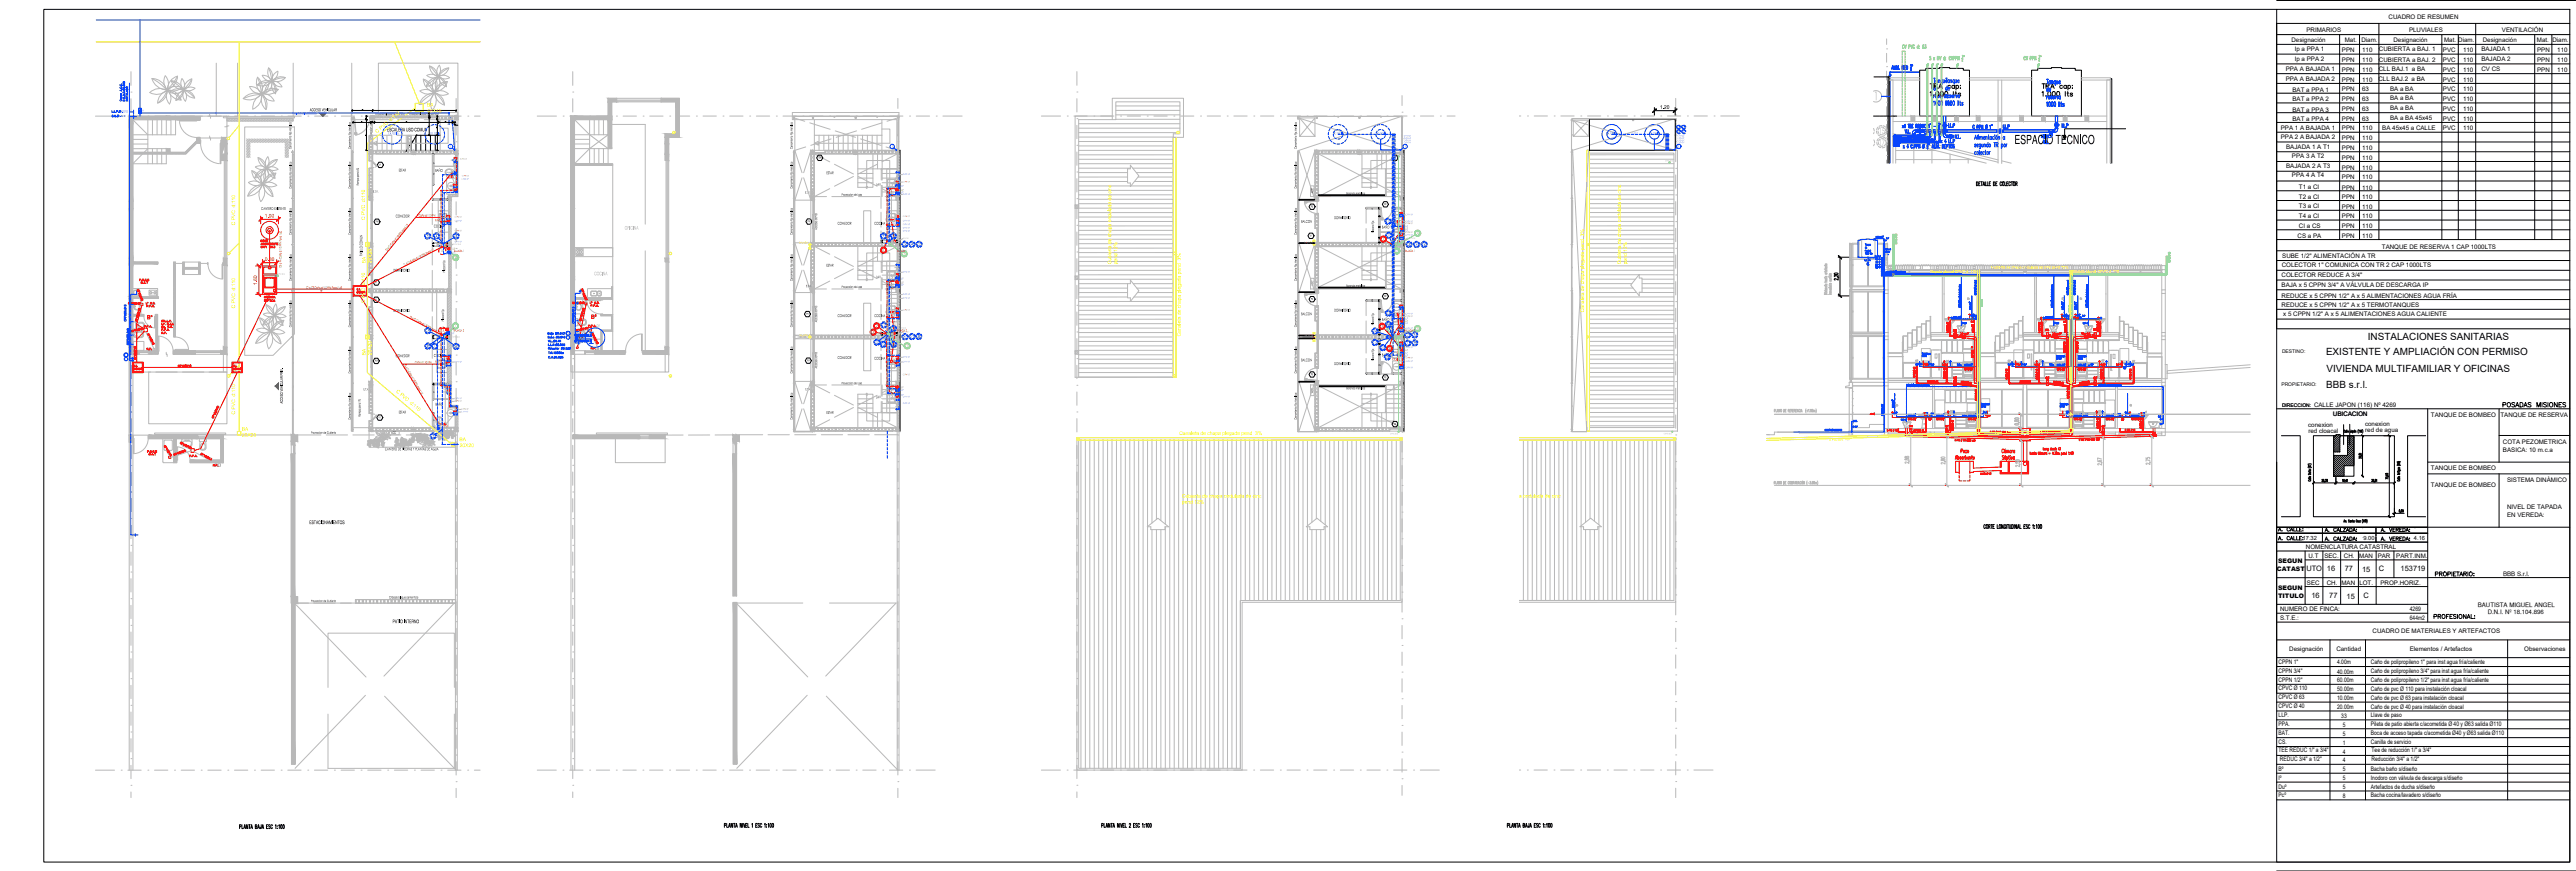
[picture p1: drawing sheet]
<svg xmlns="http://www.w3.org/2000/svg" width="1450mm" height="490mm" viewBox="0 0 1450 490" stroke-linecap="round" stroke-linejoin="round" font-family="sans-serif">
<defs><g id="words">
<text font-size="8.1" fill="#003fff" x="1134" y="81">ESPACIO TECNICO</text>
<text font-size="8" fill="#b8b8b8" x="1055" y="56">1</text>
<g font-size="5.7">
<text x="1408" y="230">POSADAS MISIONES</text>
<text x="1369" y="349">PROFESIONAL:</text>
</g>
<g font-size="5.6">
<text x="1333" y="191">INSTALACIONES SANITARIAS</text>
<text x="1309" y="200">EXISTENTE Y AMPLIACIÓN CON PERMISO</text>
<text x="1309" y="209">VIVIENDA MULTIFAMILIAR Y OFICINAS</text>
<text x="1309" y="218">BBB s.r.l.</text>
</g>
<g font-size="5.3" fill="#b8b8b8">
<text x="1057" y="75">15</text>
<text x="1057" y="82">17</text>
</g>
<text font-size="5.3" x="1369" y="325">PROPIETARIO:</text>
<g font-size="4.9" fill="#f00">
<text x="82" y="181">Bº</text>
<text x="332" y="180">Bº</text>
</g>
<g font-size="4.9" fill="#b8b8b8">
<text x="1281" y="300">A. CALLE:</text>
<text x="1339" y="305">A. VEREDA:</text>
<text x="1339" y="300">A. VEREDA:</text>
</g>
<g font-size="4.9">
<text x="1307" y="305">A. CALZADA:</text>
<text x="1307" y="300">A. CALZADA:</text>
</g>
<g font-size="4.2">
<text x="1298" y="321">UTO</text>
<text x="1310" y="321">16</text>
<text x="1320" y="321">77</text>
<text x="1329" y="322">15</text>
<text x="1339" y="321">C</text>
<text x="1351" y="321">153719</text>
<text x="1301" y="337">16</text>
<text x="1311" y="337">77</text>
<text x="1321" y="337">15</text>
<text x="1330" y="337">C</text>
</g>
<g font-size="3.5">
<text x="1344" y="10">CUADRO DE RESUMEN</text>
<text x="1298" y="18">PRIMARIOS</text>
<text x="1356" y="18">PLUVIALES</text>
<text x="1408" y="18">VENTILACIÓN</text>
<text x="1290" y="23">Designación</text>
<text x="1320" y="23">Mat.</text>
<text x="1329" y="23">Diam.</text>
<text x="1347" y="23">Designación</text>
<text x="1376" y="23">Mat. Diam.</text>
<text x="1397" y="23">Designación</text>
<text x="1428" y="23">Mat.</text>
<text x="1437" y="23">Diam.</text>
<text x="1292" y="29">Ip a PPA 1</text>
<text x="1318" y="29">PPN</text>
<text x="1330" y="29">110</text>
<text x="1339" y="29">CUBIERTA a BAJ. 1</text>
<text x="1375" y="29">PVC</text>
<text x="1386" y="29">110</text>
<text x="1397" y="29">BAJADA 1</text>
<text x="1428" y="29">PPN</text>
<text x="1439" y="29">110</text>
<text x="1292" y="34">Ip a PPA 2</text>
<text x="1318" y="35">PPN</text>
<text x="1330" y="35">110</text>
<text x="1339" y="35">CUBIERTA a BAJ. 2</text>
<text x="1375" y="35">PVC</text>
<text x="1386" y="35">110</text>
<text x="1397" y="34">BAJADA 2</text>
<text x="1428" y="35">PPN</text>
<text x="1439" y="35">110</text>
<text x="1287" y="40">PPA A BAJADA 1</text>
<text x="1318" y="40">PPN</text>
<text x="1330" y="40">110</text>
<text x="1339" y="40">CLL BAJ.1 a BA</text>
<text x="1375" y="40">PVC</text>
<text x="1386" y="40">110</text>
<text x="1397" y="40">CV CS</text>
<text x="1428" y="40">PPN</text>
<text x="1439" y="40">110</text>
<text x="1287" y="45">PPA A BAJADA 2</text>
<text x="1318" y="46">PPN</text>
<text x="1330" y="46">110</text>
<text x="1339" y="46">CLL BAJ.2 a BA</text>
<text x="1375" y="46">PVC</text>
<text x="1386" y="46">110</text>
<text x="1290" y="52">BAT a PPA 1</text>
<text x="1318" y="51">PPN</text>
<text x="1330" y="51">63</text>
<text x="1345" y="51">BA a BA</text>
<text x="1375" y="51">PVC</text>
<text x="1386" y="51">110</text>
<text x="1290" y="57">BAT a PPA 2</text>
<text x="1318" y="57">PPN</text>
<text x="1330" y="57">63</text>
<text x="1345" y="56">BA a BA</text>
<text x="1375" y="57">PVC</text>
<text x="1386" y="57">110</text>
<text x="1290" y="63">BAT a PPA 3</text>
<text x="1318" y="62">PPN</text>
<text x="1330" y="62">63</text>
<text x="1345" y="62">BA a BA</text>
<text x="1375" y="62">PVC</text>
<text x="1386" y="62">110</text>
<text x="1290" y="68">BAT a PPA 4</text>
<text x="1318" y="68">PPN</text>
<text x="1330" y="68">63</text>
<text x="1345" y="68">BA a BA 45x45</text>
<text x="1375" y="68">PVC</text>
<text x="1386" y="68">110</text>
<text x="1284" y="73">PPA 1 A BAJADA 1</text>
<text x="1318" y="73">PPN</text>
<text x="1330" y="73">110</text>
<text x="1341" y="73">BA 45x45 a CALLE</text>
<text x="1375" y="73">PVC</text>
<text x="1386" y="73">110</text>
<text x="1284" y="78">PPA 2 A BAJADA 2</text>
<text x="1287" y="84">BAJADA 1 A T1</text>
<text x="1318" y="79">PPN</text>
<text x="1330" y="79">110</text>
<text x="1290" y="89">PPA 3 A T2</text>
<text x="1318" y="84">PPN</text>
<text x="1318" y="90">PPN</text>
<text x="1330" y="84">110</text>
<text x="1330" y="90">110</text>
<text x="1287" y="94">BAJADA 2 A T3</text>
<text x="1318" y="95">PPN</text>
<text x="1330" y="95">110</text>
<text x="1290" y="100">PPA 4 A T4</text>
<text x="1318" y="101">PPN</text>
<text x="1330" y="101">110</text>
<text x="1294" y="106">T1 a CI</text>
<text x="1318" y="107">PPN</text>
<text x="1330" y="107">110</text>
<text x="1294" y="112">T2 a CI</text>
<text x="1318" y="112">PPN</text>
<text x="1330" y="112">110</text>
<text x="1294" y="117">T3 a CI</text>
<text x="1318" y="117">PPN</text>
<text x="1330" y="117">110</text>
<text x="1294" y="123">T4 a CI</text>
<text x="1318" y="123">PPN</text>
<text x="1330" y="123">110</text>
<text x="1294" y="128">CI a CS</text>
<text x="1318" y="128">PPN</text>
<text x="1330" y="128">110</text>
<text x="1293" y="134">CS a PA</text>
<text x="1318" y="134">PPN</text>
<text x="1330" y="134">110</text>
<text x="1341" y="140">TANQUE DE RESERVA 1 CAP 1000LTS</text>
<text x="1285" y="145">SUBE 1/2&quot; ALIMENTACIÓN A TR</text>
<text x="1284" y="156">COLECTOR REDUCE A 3/4&quot;</text>
<text x="1284" y="150">COLECTOR 1&quot; COMUNICA CON TR 2 CAP 1000LTS</text>
<text x="1284" y="161">BAJA x 5 CPPN 3/4&quot; A VÁLVULA DE DESCARGA IP</text>
<text x="1284" y="168">REDUCE x 5 CPPN 1/2&quot; A x 5 ALIMENTACIONES AGUA FRÍA</text>
<text x="1284" y="173">REDUCE x 5 CPPN 1/2&quot; A x 5 TERMOTANQUES</text>
<text x="1285" y="178">x 5 CPPN 1/2&quot; A x 5 ALIMENTACIONES AGUA CALIENTE</text>
<text x="1302" y="229">CALLE JAPON (116) Nº 4269</text>
<text x="1313" y="234">UBICACION</text>
<text x="1331" y="240">conexion</text>
<text x="1368" y="235">TANQUE DE BOMBEO</text>
<text x="1407" y="235">TANQUE DE RESERVA</text>
<text x="1299" y="240">conexion</text>
<text x="1299" y="244">red cloacal</text>
<text x="1331" y="243">red de agua</text>
<text x="1409" y="250">COTA PEZOMETRICA</text>
<text x="1409" y="254">BASICA: 10 m.c.a</text>
<text x="1368" y="264">TANQUE DE BOMBEO</text>
<text x="1368" y="274">TANQUE DE BOMBEO</text>
<text x="1411" y="271">SISTEMA DINÀMICO</text>
<text x="1411" y="286">NIVEL DE TAPADA</text>
<text x="1411" y="291">EN VEREDA:</text>
<text x="1298" y="309">NOMENCLATURA CATASTRAL</text>
<text x="1282" y="317">SEGUN</text>
<text x="1299" y="314">U.T</text>
<text x="1308" y="314">SEC.</text>
<text x="1319" y="314">CH.</text>
<text x="1328" y="314">MAN</text>
<text x="1338" y="314">PAR</text>
<text x="1349" y="314">PART.INM.</text>
<text x="1282" y="321">CATAST</text>
<text x="1298" y="329">SEC</text>
<text x="1310" y="329">CH.</text>
<text x="1318" y="329">MAN</text>
<text x="1328" y="329">LOT.</text>
<text x="1340" y="329">PROP.HORIZ.</text>
<text x="1282" y="332">SEGUN</text>
<text x="1282" y="337">TITULO</text>
<text x="1283" y="344">NUMERO DE FINCA:</text>
<text x="1356" y="344">4269</text>
<text x="1283" y="349">S.T.E.:</text>
<text x="1356" y="349">644m2</text>
<text x="1335" y="356">CUADRO DE MATERIALES Y ARTEFACTOS</text>
<text x="1289" y="366">Designación</text>
<text x="1315" y="366">Cantidad</text>
<text x="1356" y="366">Elementos / Artefactos</text>
<text x="1421" y="366">Observaciones</text>
<text x="1283" y="374">CPPN 1&quot;</text>
<text x="1315" y="374">4.00m</text>
<text x="1334" y="374">Caño de polipropileno 1&quot; para inst agua fría/caliente</text>
<text x="1283" y="379">CPPN 3/4&quot;</text>
<text x="1283" y="383">CPPN 1/2&quot;</text>
<text x="1315" y="379">40.00m</text>
<text x="1315" y="384">60.00m</text>
<text x="1334" y="379">Caño de polipropileno 3/4&quot; para inst agua fría/caliente</text>
<text x="1334" y="384">Caño de polipropileno 1/2&quot; para inst agua fría/caliente</text>
<text x="1283" y="388">CPVC Ø 110</text>
<text x="1315" y="389">50.00m</text>
<text x="1334" y="389">Caño de pvc Ø 110 para instalación cloacal</text>
<text x="1283" y="393">CPVC Ø 63</text>
<text x="1315" y="394">10.00m</text>
<text x="1334" y="394">Caño de pvc Ø 63 para instalación cloacal</text>
<text x="1283" y="398">CPVC Ø 40</text>
<text x="1315" y="399">20.00m</text>
<text x="1334" y="399">Caño de pvc Ø 40 para instalación cloacal</text>
<text x="1283" y="403">LLP.</text>
<text x="1318" y="404">33</text>
<text x="1334" y="403">Llave de paso</text>
<text x="1283" y="408">PPA.</text>
<text x="1283" y="414">BAT.</text>
<text x="1319" y="409">5</text>
<text x="1319" y="414">5</text>
<text x="1334" y="408">Pileta de patio abierta c/acometida Ø 40 y Ø63 salida Ø110</text>
<text x="1334" y="414">Boca de acceso tapada c/acometida Ø40 y Ø63 salida Ø110</text>
<text x="1283" y="419">CS.</text>
<text x="1319" y="419">1</text>
<text x="1334" y="419">Canilla de servicio</text>
<text x="1283" y="423">TEE REDUC 1/&quot; a 3/4&quot;</text>
<text x="1319" y="424">4</text>
<text x="1335" y="423">Tee de reducción 1/&quot; a 3/4&quot;</text>
<text x="1283" y="428">REDUC 3/4&quot; a 1/2&quot;</text>
<text x="1319" y="429">4</text>
<text x="1335" y="428">Reducción 3/4&quot; a 1/2&quot;</text>
<text x="1283" y="434">Bº</text>
<text x="1319" y="434">5</text>
<text x="1334" y="434">Bacha baño s/diseño</text>
<text x="1283" y="439">Iº</text>
<text x="1283" y="444">Duº</text>
<text x="1319" y="439">5</text>
<text x="1319" y="444">5</text>
<text x="1334" y="439">Inodoro con válvula de descarga s/diseño</text>
<text x="1334" y="444">Artefactos de ducha s/diseño</text>
<text x="1283" y="449">Pcº</text>
<text x="1319" y="449">8</text>
<text x="1334" y="449">Bacha cocina/lavadero s/diseño</text>
</g>
<g font-size="3.5" fill="#b8b8b8">
<text x="1109" y="170" transform="rotate(-90 1109 170)">Du</text>
<text x="1162" y="170" transform="rotate(-90 1162 170)">Du</text>
<text x="1173" y="170" transform="rotate(-90 1173 170)">Du</text>
<text x="1105" y="186" transform="rotate(-90 1105 186)">Bº</text>
<text x="1157" y="186" transform="rotate(-90 1157 186)">Bº</text>
<text x="1069" y="230" transform="rotate(-90 1069 230)">Du</text>
<text x="1201" y="230" transform="rotate(-90 1201 230)">Du</text>
<text x="1213" y="240" transform="rotate(-90 1213 240)">Bº</text>
</g>
<text font-size="3.5" fill="#003fff" x="1075" y="240" transform="rotate(-90 1075 240)">Bº</text>
<g font-size="3.4">
<text x="1409" y="324">BBB S.r.l.</text>
<text x="1395" y="342">BAUTISTA MIGUEL ANGEL</text>
<text x="1400" y="345">D.N.I. Nº 18.104.896</text>
</g>
<g font-size="3.2" fill="#003fff">
<text x="218" y="74">ESCALERA USO COMUN</text>
<text x="253" y="83">1</text>
<text x="502" y="83">1</text>
<text x="790" y="83">1</text>
<text x="944" y="83">1</text>
<text x="780" y="125">11</text>
<text x="240" y="134">5</text>
<text x="245" y="134">4</text>
<text x="256" y="134">3</text>
<text x="497" y="134">9</text>
<text x="502" y="134">10</text>
<text x="781" y="133">9</text>
<text x="509" y="138">3</text>
<text x="513" y="138">4</text>
<text x="517" y="138">5</text>
<text x="793" y="138">3</text>
<text x="797" y="138">4</text>
<text x="801" y="138">5</text>
<text x="780" y="177">13</text>
<text x="336" y="185">Bº</text>
<text x="780" y="183">12</text>
<text x="240" y="187">2</text>
<text x="509" y="190">6</text>
<text x="513" y="190">7</text>
<text x="517" y="190">8</text>
<text x="773" y="187">14</text>
<text x="782" y="186">1</text>
<text x="240" y="196">8</text>
<text x="244" y="196">7</text>
<text x="256" y="196">6</text>
<text x="493" y="193">2</text>
<text x="502" y="195">16</text>
<text x="773" y="194">17</text>
<text x="777" y="196">15</text>
<text x="792" y="194">7</text>
<text x="796" y="194">8</text>
<text x="780" y="202">16</text>
<text x="243" y="246">2</text>
</g>
<g font-size="3.2" fill="#b8b8b8">
<text x="352" y="129">OFICINA</text>
<text x="334" y="155">COCINA</text>
</g>
<g font-size="3.2" fill="#d00">
<text x="778" y="135">1</text>
<text x="497" y="142">1</text>
<text x="493" y="184">2</text>
<text x="496" y="184">12</text>
<text x="777" y="184">2</text>
<text x="491" y="188">3</text>
<text x="496" y="195">15</text>
<text x="782" y="197">3</text>
</g>
<g font-size="3.2" fill="#6edd6e">
<text x="797" y="132">4</text>
<text x="786" y="142">2</text>
<text x="256" y="146">2</text>
<text x="256" y="184">1</text>
<text x="797" y="186">3</text>
<text x="792" y="189">2</text>
<text x="796" y="189">6</text>
<text x="510" y="195">1</text>
</g>
<g font-size="3.2" fill="#f00">
<text x="508" y="144">2</text>
<text x="502" y="186">13</text>
</g>
<g font-size="3.2">
<text x="174" y="295">ESTACIONAMIENTOS</text>
<text x="1296" y="304">17.32</text>
<text x="1330" y="304">9.00</text>
<text x="1359" y="304">4.16</text>
<text x="221" y="351">PATIO INTERNO</text>
</g>
<g font-size="3.1" fill="#ff0">
<text x="240" y="60">BA</text>
<text x="240" y="63">45X45</text>
<text x="212" y="75" transform="rotate(-40 212 75)">C PVC d:110</text>
<text x="205" y="124" transform="rotate(-90 205 124)">C PVC d:110</text>
<text x="132" y="127" transform="rotate(-90 132 127)">C PVC d:110</text>
<text x="206" y="148" transform="rotate(-90 206 148)">BA</text>
<text x="209" y="148" transform="rotate(-90 209 148)">20X20</text>
<text x="625" y="149" transform="rotate(-90 625 149)">Cubierta de chapa ondulada de cinc</text>
<text x="629" y="149" transform="rotate(-90 629 149)">pend 12%</text>
<text x="912" y="149" transform="rotate(-90 912 149)">Cubierta de chapa ondulada de cinc</text>
<text x="916" y="149" transform="rotate(-90 916 149)">pend 12%</text>
<text x="132" y="174" transform="rotate(-90 132 174)">C PVC d:110</text>
<text x="205" y="171" transform="rotate(-90 205 171)">C PVC d:110</text>
<text x="892" y="176" transform="rotate(-90 892 176)">Canaleta de chapa plegada pend 3%</text>
<text x="665" y="189" transform="rotate(-90 665 189)">Canaleta de chapa plegada pend 3%</text>
<text x="206" y="200" transform="rotate(-90 206 200)">BA</text>
<text x="209" y="200" transform="rotate(-90 209 200)">20X20</text>
<text x="223" y="220" transform="rotate(40 223 220)">C PVC d:110</text>
<text x="132" y="233" transform="rotate(-90 132 233)">C PVC d:110</text>
<text x="136" y="242">BA</text>
<text x="136" y="246">20X20</text>
<text x="664" y="245">Canaleta de chapa plegada pend 3%</text>
<text x="259" y="248">BA</text>
<text x="259" y="252">20X20</text>
<text x="665" y="280">Cubierta de chapa ondulada de cinc</text>
<text x="834" y="280">Cubierta de chapa ondulada de cinc</text>
<text x="665" y="283">pend 12%</text>
</g>
<text font-size="3.1" x="934" y="61">1.20</text>
<g font-size="3.1" fill="#f00">
<text x="149" y="122">1.00</text>
<text x="149" y="147">0.80</text>
<text x="145" y="160" transform="rotate(-90 145 160)">1.60</text>
</g>
<g font-size="3.1" fill="#b8b8b8">
<text x="1099" y="182" transform="rotate(-90 1099 182)">Iº</text>
<text x="1151" y="182" transform="rotate(-90 1151 182)">Iº</text>
<text x="1183" y="182" transform="rotate(-90 1183 182)">Iº</text>
<text x="1177" y="186" transform="rotate(-90 1177 186)">Bº</text>
<text x="1209" y="234" transform="rotate(-90 1209 234)">Iº</text>
<text x="1084" y="240" transform="rotate(-90 1084 240)">Iº</text>
</g>
<g font-size="2.8">
<text x="1284" y="199">DESTINO:</text>
<text x="1284" y="217">PROPIETARIO:</text>
<text x="1284" y="229">DIRECCION:</text>
</g>
<g font-size="2.5">
<text x="174" y="63">ACCESO VEHICULAR</text>
<text x="224" y="96">ESTAR</text>
<text x="245" y="97">BAÑO</text>
<text x="465" y="98">ESTAR</text>
<text x="493" y="105">LAV.</text>
<text x="147" y="118">CANTERO EXISTENTE</text>
<text x="223" y="122">COMEDOR</text>
<text x="732" y="125">BALCON</text>
<text x="751" y="123">DORMITORIO</text>
<text x="471" y="126">COMEDOR</text>
<text x="204" y="144" transform="rotate(-90 204 144)">PASILLO COMUN</text>
<text x="465" y="150">ESTAR</text>
<text x="221" y="153">DORMITORIO</text>
<text x="493" y="157">LAV.</text>
<text x="221" y="175">DORMITORIO</text>
<text x="471" y="178">COMEDOR</text>
<text x="732" y="177">BALCON</text>
<text x="751" y="175">DORMITORIO</text>
<text x="223" y="201">COMEDOR</text>
<text x="471" y="202">COMEDOR</text>
<text x="732" y="203">BALCON</text>
<text x="751" y="205">DORMITORIO</text>
<text x="159" y="227" transform="rotate(-90 159 227)">ACCESO VEHICULAR PRIV.</text>
<text x="493" y="224">LAV.</text>
<text x="224" y="233">ESTAR</text>
<text x="465" y="233">ESTAR</text>
</g>
<g font-size="2.5" fill="#003fff">
<text x="244" y="128">COCINA</text>
<text x="778" y="129">BAÑO</text>
<text x="778" y="180">BAÑO</text>
<text x="244" y="201">COCINA</text>
<text x="492" y="202">COCINA</text>
<text x="245" y="228">BAÑO</text>
</g>
<g font-size="2.5" fill="#d00">
<text x="492" y="126">COCINA</text>
<text x="492" y="178">COCINA</text>
</g>
<g font-size="2.5" fill="#b8b8b8">
<text x="778" y="200">BAÑO</text>
<text x="217" y="253">CANTERO DE PIEDRAS Y PLANTAS DE AGUA</text>
</g>
<g font-size="2.3" fill="#ff0">
<text x="1087" y="153">Bajada pluvial CPVC d: 110</text>
<text x="1121" y="151">Cubierta de chapa ondulada de cinc pend 12%</text>
<text x="1167" y="153">Bajada pluvial CPVC d: 110</text>
</g>
<g font-size="2.1" fill="#ff0">
<text x="211" y="65">Cribado bloque cementicioCribado bloque cementicio</text>
<text x="450" y="137">BAJADA 1</text>
<text x="734" y="137">BAJADA 1</text>
<text x="450" y="189">BAJADA 2</text>
<text x="734" y="189">BAJADA 2</text>
</g>
<g font-size="2.1">
<text x="254" y="70">c.s</text>
<text x="164" y="84" transform="rotate(-90 164 84)">Cerramiento Fijo Metalico</text>
<text x="202" y="104" transform="rotate(-90 202 104)">Rampa pend 4%</text>
<text x="446" y="106" transform="rotate(-90 446 106)">Cerramiento Fijo Metalico</text>
<text x="210" y="108">E.T.V.</text>
<text x="453" y="109">E.T.V.</text>
<text x="474" y="110">Proyeccion de Losa</text>
<text x="739" y="109" transform="rotate(-90 739 109)">ACC</text>
<text x="758" y="109">Baranda metalica</text>
<text x="773" y="131" transform="rotate(-90 773 131)">Placard Fijo</text>
<text x="446" y="132" transform="rotate(-90 446 132)">Cerramiento Fijo Metalico</text>
<text x="251" y="153" transform="rotate(-90 251 153)">Placard Fijo</text>
<text x="446" y="158" transform="rotate(-90 446 158)">Cerramiento Fijo Metalico</text>
<text x="454" y="162">E.T.V.</text>
<text x="739" y="161" transform="rotate(-90 739 161)">ACC</text>
<text x="758" y="161">Baranda metalica</text>
<text x="474" y="162">Proyeccion de Losa</text>
<text x="197" y="184" transform="rotate(-90 197 184)">Cerramiento Fijo Metalico</text>
<text x="250" y="181" transform="rotate(-90 250 181)">Placard Fijo</text>
<text x="460" y="181" transform="rotate(-90 460 181)">ACCESO DEPTO</text>
<text x="730" y="184" transform="rotate(-90 730 184)">Cerramiento Fijo Metalico</text>
<text x="773" y="183" transform="rotate(-90 773 183)">Placard Fijo</text>
<text x="773" y="203" transform="rotate(-90 773 203)">Placard Fijo</text>
<text x="205" y="220">E.T.V.</text>
<text x="453" y="220">E.T.V.</text>
<text x="474" y="216">Proyeccion de Losa</text>
<text x="739" y="221" transform="rotate(-90 739 221)">ACC</text>
<text x="758" y="219">Baranda metalica</text>
<text x="203" y="234" transform="rotate(-90 203 234)">Rampa pend 1%</text>
<text x="175" y="244">Proyeccion de Cubierta</text>
<text x="220" y="244">ACC</text>
<text x="175" y="339">Proyeccion de Cubierta</text>
<text x="219" y="337">Cribado bloque cementicio</text>
</g>
<g font-size="2.1" fill="#b8b8b8">
<text x="209" y="78" transform="rotate(-90 209 78)">Proyeccion Losa</text>
<text x="197" y="84" transform="rotate(-90 197 84)">Cerramiento Fijo Metalico</text>
<text x="446" y="84" transform="rotate(-90 446 84)">Cerramiento Fijo Metalico</text>
<text x="730" y="84" transform="rotate(-90 730 84)">Cerramiento Fijo Metalico</text>
<text x="164" y="106" transform="rotate(-90 164 106)">Cerramiento Fijo Metalico</text>
<text x="197" y="106" transform="rotate(-90 197 106)">Cerramiento Fijo Metalico</text>
<text x="730" y="106" transform="rotate(-90 730 106)">Cerramiento Fijo Metalico</text>
<text x="498" y="124">B.A.T</text>
<text x="460" y="129" transform="rotate(-90 460 129)">ACCESO DEPTO</text>
<text x="164" y="132" transform="rotate(-90 164 132)">Cerramiento Fijo Metalico</text>
<text x="197" y="132" transform="rotate(-90 197 132)">Cerramiento Fijo Metalico</text>
<text x="730" y="132" transform="rotate(-90 730 132)">Cerramiento Fijo Metalico</text>
<text x="164" y="158" transform="rotate(-90 164 158)">Cerramiento Fijo Metalico</text>
<text x="197" y="158" transform="rotate(-90 197 158)">Cerramiento Fijo Metalico</text>
<text x="730" y="158" transform="rotate(-90 730 158)">Cerramiento Fijo Metalico</text>
<text x="498" y="176">B.A.T</text>
<text x="164" y="184" transform="rotate(-90 164 184)">Cerramiento Fijo Metalico</text>
<text x="446" y="184" transform="rotate(-90 446 184)">Cerramiento Fijo Metalico</text>
<text x="460" y="207" transform="rotate(-90 460 207)">ACCESO DEPTO</text>
<text x="197" y="210" transform="rotate(-90 197 210)">Cerramiento Fijo Metalico</text>
<text x="446" y="210" transform="rotate(-90 446 210)">Cerramiento Fijo Metalico</text>
<text x="730" y="210" transform="rotate(-90 730 210)">Cerramiento Fijo Metalico</text>
<text x="197" y="236" transform="rotate(-90 197 236)">Cerramiento Fijo Metalico</text>
<text x="446" y="236" transform="rotate(-90 446 236)">Cerramiento Fijo Metalico</text>
<text x="730" y="236" transform="rotate(-90 730 236)">Cerramiento Fijo Metalico</text>
</g>
<g font-size="2.1" fill="#003fff">
<text x="944" y="75">16</text>
<text x="944" y="72">14</text>
<text x="947" y="72">15</text>
<text x="947" y="75">17</text>
<text x="251" y="100">P.P.A</text>
<text x="498" y="106">P.P.A</text>
<text x="783" y="125">P.P.A</text>
<text x="498" y="158">P.P.A</text>
<text x="230" y="179" transform="rotate(28 230 179)">T3 a CI Caño d:110 PPN pend 1:2</text>
<text x="783" y="177">P.P.A</text>
<text x="502" y="201" transform="rotate(-83 502 201)">Caño d:110 PPN</text>
<text x="498" y="222">P.P.A</text>
<text x="253" y="250">c.s</text>
</g>
<g font-size="2.1" fill="#f00">
<text x="236" y="122" transform="rotate(1 236 122)">Caño d:110 PPN</text>
<text x="218" y="141" transform="rotate(-50 218 141)">T2 a CI Caño d:110 PPN pend 1:2</text>
<text x="255" y="142">BAJADA 1</text>
<text x="505" y="142">BAJADA 1</text>
<text x="791" y="142">BAJADA 1</text>
<text x="158" y="151" transform="rotate(-90 158 151)">CS a PA Caño d:110 PPN Pend 1:60</text>
<text x="172" y="162">CI a CS Caño d:110 PPN Pend 1:60</text>
<text x="255" y="187">BAJADA 2</text>
<text x="505" y="187">BAJADA 2</text>
<text x="790" y="186">BAJADA 2</text>
<text x="783" y="203">P.P.A</text>
<text x="227" y="205" transform="rotate(59 227 205)">T4 a CI Caño d:110 PPN pend 1:2</text>
<text x="233" y="204" transform="rotate(1 233 204)">Caño d:110 PPN</text>
<text x="249" y="240">P.P.A</text>
</g>
<g font-size="2.1" fill="#d00">
<text x="245" y="124">B.A.T</text>
<text x="227" y="150" transform="rotate(-27 227 150)">T1 a CI Caño d:110 PPN Pend 1:2</text>
<text x="502" y="177" transform="rotate(83 502 177)">Caño d:110 PPN</text>
<text x="245" y="204">B.A.T</text>
<text x="498" y="204">B.A.T</text>
</g>
<g font-size="1.9" fill="#003fff">
<text x="219" y="76">T.R. 1000lts.</text>
<text x="750" y="76">T.R. 1000lts.</text>
<text x="774" y="76">T.R. 1000lts.</text>
<text x="904" y="76">T.R. 1000lts.</text>
<text x="928" y="76">T.R. 1000lts.</text>
<text x="502" y="109">T.E.</text>
<text x="502" y="161">T.E.</text>
<text x="502" y="220">T.E.</text>
</g>
<text font-size="1.9" x="242" y="76">T.R. 1000lts.</text>
<g font-size="1.9" fill="#d00">
<text x="248" y="142">T.E.</text>
<text x="248" y="187">T.E.</text>
</g>
<g font-size="1.8" fill="#003fff">
<text x="319" y="190">1</text>
<text x="319" y="188">1</text>
<text x="71" y="203">1</text>
<text x="71" y="200">1</text>
</g>
<g font-size="1.7">
<text x="461" y="89">V2</text>
<text x="784" y="89">V2</text>
<text x="213" y="93">V1</text>
<text x="738" y="117">P3</text>
<text x="779" y="115">P2</text>
<text x="211" y="125">PV1</text>
<text x="455" y="125">PV1</text>
<text x="737" y="133">V1</text>
<text x="211" y="159">V1</text>
<text x="779" y="167">P2</text>
<text x="211" y="169">V1</text>
<text x="738" y="169">P3</text>
<text x="454" y="177">PV1</text>
<text x="211" y="203">PV1</text>
<text x="454" y="203">PV1</text>
<text x="738" y="211">P3</text>
<text x="779" y="213">P2</text>
<text x="213" y="235">V1</text>
<text x="784" y="239">V2</text>
</g>
<g font-size="1.6" fill="#003fff">
<text x="67" y="66">0.019</text>
<text x="68" y="63">0.019</text>
<text x="80" y="63">M</text>
<text x="166" y="64">ALIMENTACION DESDE RED</text>
<text x="252" y="70">LL.P</text>
<text x="253" y="98">LL.P</text>
<text x="507" y="105">LL.P</text>
<text x="253" y="108">LL.P</text>
<text x="507" y="109">LL.P</text>
<text x="250" y="126">LL.P</text>
<text x="250" y="124">LL.P</text>
<text x="503" y="126">LL.P</text>
<text x="503" y="124">LL.P</text>
<text x="791" y="128">LL.P</text>
<text x="255" y="143">LL.P</text>
<text x="507" y="161">LL.P</text>
<text x="507" y="157">LL.P</text>
<text x="503" y="178">LL.P</text>
<text x="503" y="176">LL.P</text>
<text x="254" y="188">LL.P</text>
<text x="250" y="204">LL.P</text>
<text x="503" y="204">LL.P</text>
<text x="791" y="200">LL.P</text>
<text x="250" y="219">LL.P</text>
<text x="250" y="218">LL.P</text>
<text x="507" y="223">LL.P</text>
<text x="244" y="240">LL.P</text>
</g>
<g font-size="1.6" fill="#d00">
<text x="253" y="107">LL.P</text>
<text x="507" y="107">LL.P</text>
<text x="791" y="130">LL.P</text>
<text x="255" y="140">LL.P</text>
<text x="507" y="159">LL.P</text>
<text x="791" y="180">LL.P</text>
<text x="254" y="186">LL.P</text>
<text x="791" y="182">LL.P</text>
<text x="791" y="197">LL.P</text>
<text x="250" y="202">LL.P</text>
<text x="503" y="202">LL.P</text>
<text x="791" y="199">LL.P</text>
<text x="507" y="220">LL.P</text>
<text x="507" y="218">LL.P</text>
</g>
<g font-size="1.6" fill="#ff0">
<text x="1113" y="245">BA</text>
<text x="1165" y="244">BA</text>
<text x="1165" y="246">20X20</text>
<text x="1030" y="248" transform="rotate(-2 1030 248)">C PVC pend: 1:60</text>
<text x="1113" y="247">20X20</text>
</g>
<g font-size="1.2" fill="#003fff">
<text x="790" y="77">C. PPN 3/4&quot;</text>
<text x="919" y="75">C. PPN 1&quot;</text>
<text x="944" y="77">C. PPN 3/4&quot;</text>
<text x="790" y="78">C. PPN 3/4&quot;</text>
<text x="790" y="79">C. PPN 3/4&quot;</text>
<text x="790" y="81">C. PPN 3/4&quot;</text>
<text x="944" y="78">C. PPN 3/4&quot;</text>
<text x="944" y="79">C. PPN 3/4&quot;</text>
<text x="944" y="81">C. PPN 3/4&quot;</text>
<text x="785" y="88">CVPVC Ø 63</text>
<text x="260" y="101">C. PPN 1/2&quot;</text>
<text x="508" y="98">C. PPN 1/2&quot;</text>
<text x="508" y="110">C. PPN 1/2&quot;</text>
<text x="256" y="125">C. PPN 1/2&quot;</text>
<text x="508" y="125">C. PPN 1/2&quot;</text>
<text x="791" y="125">C. PPN 1/2&quot;</text>
<text x="791" y="121">C. PPN 1/2&quot;</text>
<text x="508" y="127">C. PPN 1/2&quot;</text>
<text x="508" y="129">C. PPN 1/2&quot;</text>
<text x="508" y="130">C. PPN 1/2&quot;</text>
<text x="256" y="136">C. PPN 1/2&quot;</text>
<text x="791" y="132">C. PPN 1/2&quot;</text>
<text x="1061" y="144">Ø1&quot; a &quot;</text>
<text x="508" y="153">C. PPN 1/2&quot;</text>
<text x="508" y="166">C. PPN 1/2&quot;</text>
<text x="508" y="168">C. PPN 1/2&quot;</text>
<text x="791" y="177">C. PPN 1/2&quot;</text>
<text x="791" y="185">C. PPN 1/2&quot;</text>
<text x="791" y="196">C. PPN 1/2&quot;</text>
<text x="256" y="204">C. PPN 1/2&quot;</text>
<text x="508" y="204">C. PPN 1/2&quot;</text>
<text x="508" y="201">C. PPN 1/2&quot;</text>
<text x="791" y="204">C. PPN 1/2&quot;</text>
<text x="791" y="207">C. PPN 1/2&quot;</text>
<text x="256" y="224">C. PPN 1/2&quot;</text>
<text x="508" y="227">C. PPN 1/2&quot;</text>
<text x="508" y="224">C. PPN 1/2&quot;</text>
<text x="260" y="232">C. PPN 1/2&quot;</text>
</g>
<g font-size="1.2" fill="#d00">
<text x="259" y="90">C. PPN 1/2&quot;</text>
<text x="260" y="99">C. PPN 1/2&quot;</text>
<text x="508" y="103">C. PPN 1/2&quot;</text>
<text x="256" y="122">C. PPN 1/2&quot;</text>
<text x="508" y="122">C. PPN 1/2&quot;</text>
<text x="256" y="130">C. PPN 1/2&quot;</text>
<text x="791" y="126">C. PPN 1/2&quot;</text>
<text x="791" y="131">C. PPN 1/2&quot;</text>
<text x="508" y="175">C. PPN 1/2&quot;</text>
<text x="791" y="178">C. PPN 1/2&quot;</text>
<text x="791" y="202">C. PPN 1/2&quot;</text>
<text x="508" y="211">C. PPN 1/2&quot;</text>
<text x="256" y="226">C. PPN 1/2&quot;</text>
<text x="260" y="230">C. PPN 1/2&quot;</text>
</g>
<g font-size="1.2" fill="#6edd6e">
<text x="937" y="91">CVPVC Ø 63</text>
<text x="255" y="138">CVPVC Ø 63</text>
<text x="508" y="134">CV Ø 63</text>
<text x="792" y="134">CVPVC Ø 63</text>
<text x="156" y="155">CVPVC Ø 63</text>
<text x="507" y="185">CV Ø 63</text>
<text x="254" y="190">CVPVC Ø 63</text>
<text x="508" y="187">CV Ø 63</text>
<text x="782" y="244">CVPVC Ø 63</text>
<text x="936" y="244">CVPVC Ø 63</text>
</g>
<g font-size=".9" fill="#003fff">
<text x="1063" y="143">3</text>
<text x="1063" y="144">4</text>
</g>
<g font-size=".8">
<text x="203" y="62">1.15</text>
<text x="233" y="62">4.70</text>
<text x="241" y="65" transform="rotate(-90 241 65)">0.10</text>
<text x="203" y="69">1.00</text>
<text x="206" y="67" transform="rotate(-90 206 67)">0.20</text>
<text x="209" y="69">0.20</text>
<text x="228" y="69">3.61</text>
<text x="241" y="72" transform="rotate(-90 241 72)">0.99</text>
<text x="246" y="67" transform="rotate(-90 246 67)">0.20</text>
<text x="250" y="69">0.79</text>
<text x="256" y="70">0.14</text>
<text x="206" y="77" transform="rotate(-90 206 77)">1.73</text>
<text x="246" y="72" transform="rotate(-90 246 72)">0.88</text>
<text x="246" y="81" transform="rotate(-90 246 81)">0.85</text>
</g>
</g></defs>
<!-- layer: PLANTAS|Arq. Lavado -->
<g fill="none" stroke="#b8b8b8" stroke-width=".56">
<path d="M628 60h36M110 80l1 1M110 79l2 2M111 78l2 2M111 79l2 2M111 79l1 2M111 78l2 1M112 78h1M374 77h2v13h-2zM607 70h57M607 77h53M607 80h53"/>
<path d="M628 65h36M628 67h36M662 75h-55M664 62h-36M664 72h-57M75 86l1 1M75 86v1M76 86l1 1M77 86l1 1M78 86l1 1M79 86l1 1M80 86l1 1"/>
<path d="M81 86l1 1M82 86l1 1M83 86l1 1M84 86l1 1M85 86l1 1M86 86l1 1M87 86l1 1M88 86l1 1M89 86l1 1M90 86l1 1M91 86l1 1M92 86l1 1"/>
<path d="M93 86l1 1M94 86l1 1M95 86l1 1M96 86l1 1M97 86l1 1M98 86l1 1M99 86l1 1M100 86l1 1M101 86l1 1M102 86l1 1M103 86l1 1M104 86l1 1"/>
<path d="M104 86h1M104 85l1 1M105 85v1M105 85l1 1M105 85h1M106 84v1M106 84l1 1M106 84h1M106 83l1 1M107 83v1M107 83l1 1M107 83h1"/>
<path d="M108 82v1M108 82l1 1M108 82h1M108 81l1 1M109 81v1M109 81l1 1M109 81h1M110 80v1M323 92l1 1M323 93h1M324 92l1 1M325 92l1 1"/>
<path d="M326 92l1 1M327 92l1 1M328 92l1 1M329 92l1 1M330 92l1 1M331 92l1 1M332 92l1 1M333 92l1 1M334 92l1 1M335 92l1 1M336 92l1 1M337 92l1 1"/>
<path d="M338 92l1 1M339 92l1 1M340 92l1 1M341 92l1 1M342 92l1 1M343 92l1 1M344 92l1 1M345 92h.1M607 82h53M607 85h53M607 90h53M607 92h53"/>
<path d="M607 95h29M607 97h28M635 100h-28M638 95h22M640 97h20M641 100h19M660 87h-53M607 102h28M607 105h29M607 107h53M607 110h53M607 117h53"/>
<path d="M607 120h53M637 105h23M660 102h-21M660 112h-53M660 115h-53M607 122h53M607 125h53M607 130h53M607 132h53M607 135h53M607 137h53M660 127h-53"/>
<path d="M660 140h-53M75 148h.1M75 147l1 1M76 147l1 1M77 147l1 1M78 147l1 1M79 147l1 1M80 147l1 1M81 147l1 1M82 147l1 1M83 147l1 1M84 147l1 1"/>
<path d="M85 147l1 1M86 147l1 1M87 147l1 1M88 147l1 1M89 147v1M98 147l1 1M98 148l1 1M98 149l1 1M98 150l1 1M98 151l1 1M98 152l1 1M98 153l1 1"/>
<path d="M98 154l1 1M98 155l1 1M98 156l1 1M98 157l1 1M98 158l1 1M98 159l1 1M98 160l1 1M99 147v1M103 152l1 1M103 153l1 1M103 148l1 1M103 149l1 1"/>
<path d="M103 149l2 2M103 150l1 1M103 151l1 1M103 154h.1M103 147l1 1M104 147v1M104 150l1 1M105 150l1 1M106 150l1 1M107 150l1 1M108 150l1 1M109 150l1 1"/>
<path d="M110 150l1 1M111 150l1 1M111 150l2 2M112 148l1 1M112 149l1 1M112 150l1 1M112 152l1 1M112 153l1 1M112 154h.1M112 147l1 1M607 145h53M607 147h53"/>
<path d="M607 150h53M607 157h53M607 160h28M638 160h22M660 142h-53M660 152h-53M660 155h-53M75 167v1M75 168h.1M75 177l1 1M75 177v1M75 167l1 1"/>
<path d="M76 167l1 1M76 177l1 1M77 167l1 1M77 177l1 1M78 167l1 1M78 177l1 1M79 167l1 1M79 177l1 1M80 177l1 1M80 167l1 1M81 167l1 1M82 167l1 1"/>
<path d="M83 167l1 1M84 167l1 1M85 167l1 1M86 167l1 1M87 167l1 1M88 167l1 1M88 177l1 1M88 179l1 1M88 178l1 1M88 180l1 1M88 177h1M89 167h.1"/>
<path d="M98 161l1 1M98 162l1 1M98 163l1 1M98 164l1 1M98 165l1 1M98 166l1 1M98 167l1 1M98 168l1 1M98 169l1 1M98 170l1 1M98 171l1 1M98 172l1 1"/>
<path d="M98 173l1 1M98 174l1 1M98 175l1 1M98 176l1 1M98 177l1 1M98 178l1 1M98 179l1 1M98 180l1 1M323 168h.1M323 167l1 1M323 168h1M324 167l1 1"/>
<path d="M325 167l1 1M326 167l1 1M327 167l1 1M328 167l1 1M329 167l1 1M330 167l1 1M331 167l1 1M332 167l1 1M333 167l1 1M334 167l1 1M335 167l1 1M336 167l1 1"/>
<path d="M337 167l1 1M338 167l1 1M338 177l1 1M338 178h.1M339 177v1M339 167l1 1M339 177l1 1M340 177l1 1M340 167l1 1M341 177v1M341 167l1 1M341 177l1 1"/>
<path d="M342 177v1M342 167l1 1M342 177l1 1M343 177v1M343 167l1 1M343 177l1 1M343 177l2 1M344 167v1M344 177l1 1M344 167l1 1M344 178l1 1M344 179h1"/>
<path d="M344 179l1 1M344 180l1 1M344 161l1 1M344 162h1M344 162l1 1M344 163h1M344 163l1 1M344 164h1M344 164l1 1M344 165l1 1M344 166l1 1M344 167h1"/>
<path d="M344 177h1M345 161v1M345 177h.1M607 162h28M607 165h28M607 170h53M607 172h53M607 175h53M607 177h53M635 167h-28M638 167h22M640 162h20"/>
<path d="M640 165h20M660 180h-53M84 197l2 2M84 198l1 1M84 199h.1M85 197l2 2M86 197l2 2M87 197l2 2M88 197l1 1M88 181l1 1M88 182l1 1M88 183l1 1"/>
<path d="M88 184l1 1M88 185l1 1M88 186l1 1M88 187l1 1M88 188l1 1M88 189l1 1M88 190l1 1M88 191l1 1M88 192l1 1M88 193l1 1M88 194l1 1M88 195l1 1"/>
<path d="M88 196l1 1M88 196l1 1h-1M98 181l1 1M98 182l1 1M98 183l1 1M98 184l1 1M98 185l1 1M98 186l1 1M98 187l1 1M98 188l1 1M98 189h.1M338 186l1 1"/>
<path d="M338 187l1 1M338 188l1 1M338 189h1M338 189l1 1M338 190h1M338 190l1 1M338 191h1M338 191l1 1M338 192l1 1M338 193h1M338 193l1 1M338 194h1"/>
<path d="M338 194l1 1M338 195h1M338 195l1 1M338 196l1 1M338 197h1M338 197h.1M338 186h1M339 186h.1M339 186h1M340 186h.1M340 186h1M341 186h.1"/>
<path d="M341 186h1M342 186h1M343 186h.1M343 186h1M344 186h.1M344 186h1M344 181l1 1M344 182h1M344 182l1 1M344 183h1M344 183l1 1M344 184h1"/>
<path d="M344 184l1 1M344 185l1 1M607 185h53M607 187h53M607 190h53M607 197h53M607 200h53M660 182h-53M660 192h-53M660 195h-53M607 202h53M607 205h53"/>
<path d="M607 210h53M607 212h53M660 207h-53M75 245h9M608 248v184M611 248v184M613 248v184M616 248v184M618 248v184M621 248v184M623 248v184M626 248v184"/>
<path d="M628 248v184M631 248v184M633 248v184M636 248v184M638 248v184M641 248v184M643 248v184M646 248v184M648 248v46M651 248v44M653 248v45M656 248v47"/>
<path d="M658 248v184M661 248v184M663 248v184M666 248v184M668 248v184M671 248v184M673 248v184M676 248v184M678 248v184M681 248v184M683 248v184M686 248v184"/>
<path d="M688 248v184M691 248v184M693 248v184M696 248v184M698 248v90M701 248v90M703 248v90M706 248v90M708 248v90M711 248v90M713 248v90M716 248v90"/>
<path d="M718 248v90M721 248v90M723 248v90M726 248v90M728 248v90M731 248v90M733 248v90M736 248v48M738 248v46M741 248v44M743 248v45M746 248v47"/>
<path d="M748 248v90M751 248v90M753 248v90M756 248v90M758 248v90M761 248v90M763 248v90M766 248v90M768 248v90M771 248v90M773 248v90M776 248v90"/>
<path d="M778 248v90M781 248v90M783 248v90M786 248v90M648 298v134M651 298v134M653 298v134M656 296v136M736 296v42M738 298v40M741 298v40M743 298v40"/>
<path d="M746 296v42"/>
</g>
<g fill="#b8b8b8" stroke="#b8b8b8" stroke-width=".56">
<path d="M321 65l2 82h-2z"/>
<path d="M321 147h2v50z"/>
<path d="M73 65l40 2v-2zM73 65l40 2h-40z"/>
<path d="M73 67l2 80v-80zM73 67l2 80h-2z"/>
<path d="M73 147l16 1v-1zM73 147l16 1h-16z"/>
<path d="M73 148l2 19v-19zM73 148l2 19h-2z"/>
<path d="M73 167l2 1v-1zM73 167l2 1h-2z"/>
<path d="M73 168l2 9v-9zM73 168l2 9h-2z"/>
<path d="M73 177l2 1v-1zM73 177l2 1h-2z"/>
<path d="M73 178l2 17v-17zM73 178l2 17h-2z"/>
<path d="M117 245l9 2v-2zM117 245l9 2h-9z"/>
<path d="M84 245l27 2v-2zM84 245l27 2h-27z"/>
<path d="M124 247l2 12v-12zM124 247l2 12h-2z"/>
<path d="M107 259l19 1v-1zM107 259l19 1h-19z"/>
<path d="M98 247l1 13v-13zM98 247l1 13h-1z"/>
<path d="M164 248l2 2v-2zM164 248l2 2h-2z"/>
<path d="M165 250l1 5v-5zM165 250l1 5h-1z"/>
<path d="M164 255l2 81v-81zM164 255l2 81h-2z"/>
<path d="M164 339l2 91v-91zM164 339l2 91h-2z"/>
<path d="M413 247l2 2v-2zM413 247l2 2h-2z"/>
<path d="M414 249l1 6v-6zM414 249l1 6h-1z"/>
<path d="M413 255l2 80v-80zM413 255l2 80h-2z"/>
<path d="M413 339l2 91v-91zM413 339l2 91h-2z"/>
<path d="M321 67l2 48v-48zM321 67l2 48h-2z"/>
<path d="M321 117l2 30v-30zM321 117l2 30h-2z"/>
<path d="M321 147l2 8v-8zM321 147l2 8h-2z"/>
<path d="M323 65l19 2v-2zM323 65l19 2h-19z"/>
<path d="M372 55l10 2v-2zM372 55l10 2h-10z"/>
<path d="M380 57l2 18v-18zM380 57l2 18h-2z"/>
<path d="M374 75l8 2v-2zM374 75l8 2h-8z"/>
<path d="M342 67l2 17v-17zM342 67l2 17h-2z"/>
<path d="M342 55l5 2v-2zM342 55l5 2h-5z"/>
<path d="M342 57l2 8v-8zM342 57l2 8h-2z"/>
<path d="M321 65l2 82h-2zM321 147l2 8v-8zM321 147l2 8h-2z"/>
<path d="M321 65l2 82h-2zM321 147l2 50v-50zM321 147l2 50h-2zM321 147l2 50h-2z"/>
<path d="M374 77l2 4v-4zM374 77l2 4h-2z"/>
<path d="M374 81l2 6v-6zM374 81l2 6h-2z"/>
<path d="M374 87l2 3v-3zM374 87l2 3h-2z"/>
<path d="M362 197l12 1v-1zM362 197l12 1h-12z"/>
<path d="M362 198l12 1v-1zM362 198l12 1h-12z"/>
<path d="M335 197l17 2v-2zM335 197l17 2h-17z"/>
<path d="M366 245l8 2v-2zM366 245l8 2h-8z"/>
<path d="M322 245l38 2v-2zM322 245l38 2h-38z"/>
</g>
<!-- layer: PLANTAS|Arq. Corte -->
<g fill="none" stroke="#b8b8b8" stroke-width=".56">
<path d="M342 55h5v2h-3v27h-2zM73 65h40v2h-38v80h14v1h-14v19h14v1h-14v9h6v1h-6v19h3v2h-5zM128 67h37v1h-37zM208 76h2v9h-2zM209 65h2v2h-2zM227 65h4v1h-4zM231 65h4v1h-4zM235 65h4v1h-4zM239 65h4v1h-4zM243 65h4v1h-4zM247 65h8v2h-8zM256 65h2v2h-2z"/>
<path d="M342 65h-21v144h2v-10h6v-2h-6v-130h19M374 77v-2h6v-18h-8v-2h10v22h-6M75 86h29l7-7v-1h2v3h-2l-6 6h-30M208 95h2v16h-2zM208 87h2v4h-2zM208 85h2v2h-2zM210 81v6h22l-1-11h-2v9h-19M232 85h2v2h-2zM234 85h22v2h-22zM243 87v17h1v-17M256 85h2v2h-2zM256 85v-17h-1v-3h3v20"/>
<path d="M256 87h2v24h-5v-2h3zM323 92h22v1h-22M456 87h2v24h-2zM456 85h2v1l-2 1zM464 85h16v2h-16zM480 85h2v1l-2 1zM482 85h22v2h-22zM504 85h2v1l-2 1zM506 85h1M740 85h2v1l-2 1zM742 85v26h-2v-24h24v-2zM764 85h2v2l-2-1z"/>
<path d="M766 85h16v2h-16zM788 85h2v2l-2-1zM790 85h.1M208 111h2v2h-2zM243 112h9v1h-9zM252 111h2v2h-2zM253 113h1v24h-1zM456 111h2v2h-2zM504 111h2v1l-2 1zM505 111h1v-24h-1v24M740 111h2v2h-2zM776 118v19h1v-20h-8v1h7"/>
<path d="M788 111h2v1l-2 1zM789 111h1v-24h-1v24M789 117h-5v1h5M208 139h2v16h-2zM208 137h2v2h-2zM243 137h9v2h-9zM252 137h2v2h-2zM253 139h1v24h-1zM456 139v24h2v-26h46v2zM456 137h2v1l-2 1zM496 135h9v2h-9zM504 137h2v1l-2 1z"/>
<path d="M505 137h1v-24h-1v24M740 120h2v8h-2zM740 137h2v1l-2 1zM742 139h47M788 137h2v2h-2zM788 137v1M789 137h1v-24h-1v24M789 136h-47v27h-2v-24h2M98 147h1v42h-1zM103 147h1v3h8v-3h1v7h-1v-3h-8v3h-1zM75 167v1M75 177v1"/>
<path d="M88 177h1v22h-5v-2h4zM208 173h2v16h-2zM208 163h2v2h-2zM252 165v24h2v-24h-44v-2h42v2M252 163h2v2h-2zM323 167h21v-6h1v7h-22M338 178h6v8h-6v11M338 177h7v9h-6v11M344 168h.1M456 163h2v1l-2 1zM504 163h2v1l-2 1zM505 163h1v-24h-1v24"/>
<path d="M740 172h2v9h-2zM740 163h2v1l-2 1zM776 170v18M776 170h-7v-1h8v19M788 163h2v2l-2-1zM789 163h1v-24h-1v24M789 169h-5v1h5M73 199v45M98 197h12v2h-12zM126 197h-2v2h2M208 189h2v2h-2zM243 189h9v2h-9z"/>
<path d="M252 191h2v24h-2zM252 189h2v2h-2zM335 197h17v2h-17zM374 197h-12v2h12M456 189h2v2h-2zM458 189h46v2h-46zM496 187h9v2h-9zM504 189h2v1l-2 1zM505 189h1v-24h-1v24M740 199h2v8h-2zM740 189h2v2h-2zM776 191v19"/>
<path d="M777 191v20h-8v-1h7M788 189h2v2h-2zM789 189h1v-24h-1v24M789 188h-47v3h47M208 217h2v16h-2zM208 215h2v2h-2zM243 216h9l-8 1v8h-1zM252 215h2v2l-2-1zM252 217v12h4v11h-12v-8h-1v9M253 217h1v11h4v13h-2M456 217v24h48v2h-46v-26zM456 215h2v1l-2 1z"/>
<path d="M504 215h2v1l-2 1zM505 215h1v-24h-1v24M740 215h2v2l-2-1zM742 217h-2v24M788 215h2v2h-2zM789 215h1v-24h-1v24M789 210h-5v1h5M208 237h2v4h-2zM84 245h27v2h-12v13h-1v-13h-14zM117 245h9v15h-19v-1h17v-12h-7zM208 241h2v2h-2zM210 241h46v2h-46z"/>
<path d="M232 241h2v1l-2 1zM256 241h2v1l-2 1zM256 243v94M257 243v190M322 245h38v2h-38zM346 247v13h28v-15h-8v2h8M456 241h2v1l-2 1zM504 241h2v1l-2 1zM505 241h1v-24h-1v24M505 241v192M506 241v192M740 241h2v2h-2z"/>
<path d="M782 241v2h-40M788 241h2v2l-2-1zM789 241h1v-24h-1v24M164 339h2v91h-2zM200 337v2zM202 337v2zM204 337v2zM206 337v2zM208 337v2zM210 337v2zM212 337l1 2zM214 337v2z"/>
<path d="M216 337l1 2zM218 337v2zM220 337l1 2zM222 337v2zM224 337l1 2zM226 337l1 2zM228 337l1 2zM230 337l1 2zM232 337l1 2zM234 337l1 2zM236 337l1 2zM238 337l1 2z"/>
<path d="M240 337h1v2h-1zM242 337l1 2zM244 337h1v2h-1zM246 337l1 2zM248 337l1 2zM256 339v94M413 339h2v91h-2z"/>
</g>
<!-- layer: PLANTAS|Arq. Corte 1en50 -->
<g fill="none" stroke="#b8b8b8" stroke-width=".56">
<path d="M128 67h.1M129 67l-1 1M130 67l-2 1M131 67l-2 1M132 67l-2 1M133 67l-2 1M133 67l-1 1M134 67l-1 1M135 67l-1 1M136 67l-1 1M137 67l-2 1M138 67l-2 1"/>
<path d="M139 67l-2 1M139 78h.1M140 67l-2 1M140 78l-1 1M140 67l-1 1M141 78l-2 2M141 67l-1 1M142 78l-3 3M142 67l-1 1M142 78l-3 4M143 67l-1 1M143 78l-2 2"/>
<path d="M144 67l-1 1M144 78l-2 2M145 67l-2 1M145 78l-2 2M146 67l-2 1M146 78l-2 2M147 67l-2 1M147 78l-2 2M148 67l-2 1M148 78l-2 2M148 67l-1 1M149 78l-2 2"/>
<path d="M149 67l-1 1M150 67l-1 1M150 78l-2 2M151 67l-1 1M151 78l-2 2M152 67l-2 1M152 78l-2 2M153 67l-2 1M153 78l-2 2M154 67l-2 1M154 78l-2 2M155 67l-2 1"/>
<path d="M155 78l-2 2M156 67l-2 1M156 78l-2 2M156 67l-1 1M157 78l-2 2M157 67l-1 1M158 67l-1 1M158 78l-2 2M159 67l-1 1M159 78l-2 2M160 67l-2 1M160 78l-2 2"/>
<path d="M161 67l-2 1M161 78l-2 2M162 67l-2 1M162 78l-2 2M162 79l-2 2M163 67l-2 1M208 76h2v4h-2zM208 79h1v1h-1zM227 65h2v1h-2zM229 65h1v1h-1zM229 76h2v4h-2zM230 79h1v1h-1z"/>
<path d="M230 77h1v1h-1zM231 65h2v1h-2zM233 65h1v1h-1zM235 65h2v1h-2zM237 65h1v1h-1zM239 65h2v1h-2zM241 65h1v1h-1zM243 65h2v1h-2zM245 65h1v1h-1zM247 65h4v2h-4zM247 66h2v1h-2zM249 66h1v1h-1z"/>
<path d="M251 65h4v2h-4zM251 66h2v1h-2zM253 66h1v1h-1zM141 82l-2 2M141 83l-2 2M141 84l-2 2M141 81l-2 2M141 85l-2 2M141 86l-2 2M141 87l-2 2M141 88l-1 1M141 89h.1"/>
<path d="M162 80l-2 2M162 81l-2 2M162 82l-2 2M162 83l-2 2M162 84l-2 2M162 85l-2 2M162 86l-2 2M162 87l-1 2M208 99h2v4h-2zM208 95h2v4h-2zM208 81h2v4h-2zM208 87h2v4h-2z"/>
<path d="M208 99h1v1h-1zM208 95h1v1h-1zM208 97h1v1h-1zM208 83h1v1h-1zM208 81h1v1h-1zM208 87h1v1h-1zM208 89h1v1h-1zM210 85h1v1h-1zM212 85v2M212 85h4v2h-4zM212 85h1v1h-1zM214 85h1v1h-1z"/>
<path d="M216 85h4v2h-4zM216 85h1v1h-1zM218 85h1v1h-1zM220 85h4v2h-4zM220 85h1v1h-1zM222 85h1v1h-1zM224 85h4v2h-4zM224 85h1v1h-1zM226 85h1v1h-1zM228 85h4v2h-4zM228 85h1v1h-1zM229 81h2v4h-2z"/>
<path d="M230 83h1v1h-1zM230 81h1v1h-1zM230 85h1v1h-1zM234 85h4v2h-4zM234 85h2v1h-2zM236 85h1v1h-1zM238 85h4v2h-4zM238 85h2v1h-2zM240 85h1v1h-1zM242 85h4v2h-4zM242 85h2v1h-2zM243 87h1v17h-1z"/>
<path d="M244 85h1v1h-1zM246 85h4v2h-4zM246 85h2v1h-2zM248 85h1v1h-1zM250 85h4v2h-4zM250 85h2v1h-2zM252 85h1v1h-1zM254 85h1v1h-1zM257 99h1M257 87h.1M258 87l-1 1M258 87l-1 2"/>
<path d="M258 88l-1 2M258 89l-1 1M258 90l-1 1M258 91l-1 1M258 92l-1 1M258 93l-1 1M258 94l-1 1M258 95l-1 1M258 95l-1 2M258 96l-1 1M258 97l-1 1M258 98l-1 1"/>
<path d="M258 99l-1 1M258 100l-1 1M456 99h2v4h-2zM456 95h2v4h-2zM456 91h2v4h-2zM456 87h2v4h-2zM457 99h1v1h-1zM457 95h1v1h-1zM457 97h1v1h-1zM457 91h1v1h-1zM457 93h1v1h-1zM457 87h1v1h-1z"/>
<path d="M457 89h1v1h-1zM464 85h4v2h-4zM465 85h1v1h-1zM467 85h1v1h-1zM468 85h4v2h-4zM469 85h1v1h-1zM471 85h1v1h-1zM472 85h4v2h-4zM473 85h1v1h-1zM475 85h1v1h-1zM476 85h4v2h-4zM477 85h1v1h-1z"/>
<path d="M479 85h1v1h-1zM482 85h4v2h-4zM483 85h1v1h-1zM485 85h1v1h-1zM486 85h4v2h-4zM487 85h1v1h-1zM489 85h1v1h-1zM490 85h4v2h-4zM491 85h1v1h-1zM493 85h1v1h-1zM494 85h4v2h-4zM495 85h1v1h-1z"/>
<path d="M497 85h1v1h-1zM498 85h4v2h-4zM499 85h1v1h-1zM501 85h1v1h-1zM503 85h1v1h-1zM505 87v24l1-2M505 87h.1M506 87l-1 1M506 88l-1 1M506 89l-1 1M506 90l-1 1M506 91l-1 1"/>
<path d="M506 92l-1 1M506 93l-1 1M506 93l-1 2M506 94l-1 2M506 95l-1 1M506 96l-1 1M506 97l-1 1M506 98l-1 1M506 99l-1 1M506 100l-1 1M507 85v157M740 99h2v4h-2z"/>
<path d="M740 95h2v4h-2zM740 91h2v4h-2zM740 87h2v4h-2zM740 99h2v1h-2zM740 95h2v1h-2zM740 97h2v1h-2zM740 91h2v1h-2zM740 93h2v1h-2zM740 87h2v1h-2zM740 89h2v1h-2zM742 85h2v1h-2zM744 85h4v2h-4z"/>
<path d="M744 85h2v1h-2zM746 85h2v1h-2zM748 85h4v2h-4zM748 85h2v1h-2zM750 85h2v1h-2zM752 85h4v2h-4zM752 85h2v1h-2zM754 85h2v1h-2zM756 85h4v2h-4zM756 85h2v1h-2zM758 85h2v1h-2zM760 85h4v2h-4z"/>
<path d="M760 85h2v1h-2zM762 85h2v1h-2zM766 85h4v2h-4zM767 85h1v1h-1zM768 85h2v1h-2zM770 85h4v2h-4zM771 85h1v1h-1zM772 85h2v1h-2zM774 85h4v2h-4zM775 85h1v1h-1zM776 85h2v1h-2zM778 85h4v2h-4z"/>
<path d="M779 85h1v1h-1zM780 85h2v1h-2zM789 87v24l1-2M790 87l-1 1M790 88l-1 1M790 89l-1 1M790 90l-1 1M790 91l-1 1M790 92l-1 1M790 93l-1 1M790 93l-1 2M790 94l-1 1"/>
<path d="M790 95l-1 1M790 96l-1 1M790 97l-1 1M790 98l-1 1M790 99l-1 1M790 100l-1 1M790 85v157M208 107h2v4h-2zM208 103h2v4h-2zM208 107h1v1h-1zM208 109h1v1h-1zM208 103h1v1h-1z"/>
<path d="M208 105h1v1h-1zM208 101h1v1h-1zM208 109l1 1M208 107l1 1M209 109l-1 1M209 107l-1 1M243 112h9v1h-9zM253 113v24l1-2M253 109v1M254 113l-1 1M254 114l-1 1M254 113l-1 2"/>
<path d="M254 115l-1 1M254 116l-1 1M254 117l-1 1M254 118l-1 1M254 119l-1 1M254 120l-1 1M254 109l-1 2M255 109l-1 2M256 109l-1 2M257 109h-4v2M258 101l-1 1M258 102l-1 1"/>
<path d="M258 102l-1 2M258 103l-1 2M258 104l-1 1M258 105l-1 1M258 106l-1 1M258 107l-1 1M258 108l-1 1M258 109l-2 2M258 110l-1 1M258 110v1M456 107h2v4h-2zM456 103h2v4h-2z"/>
<path d="M457 107h1v1h-1zM457 109h1v1h-1zM457 103h1v1h-1zM457 105h1v1h-1zM457 101h1v1h-1zM457 109l1 1M457 107l1 1M458 109l-1 1M458 107l-1 1M505 113v24l1-2M505 113h.1M506 113l-1 1"/>
<path d="M506 114l-1 1M506 115l-1 1M506 116l-1 1M506 117l-1 1M506 118l-1 1M506 119l-1 1M506 119l-1 2M506 100l-1 2M506 101l-1 2M506 102l-1 1M506 103l-1 1M506 104l-1 1"/>
<path d="M506 105l-1 1M506 106l-1 1M506 107l-1 1M506 108l-1 1M506 108l-1 2M506 110v1M740 107h2v4h-2zM740 103h2v4h-2zM740 107h2v1h-2zM740 109h2v1h-2zM740 103h2v1h-2zM740 105h2v1h-2z"/>
<path d="M740 101h2v1h-2zM789 113v24l1-2M789 113h.1M790 113l-1 1M790 114l-1 1M790 115l-1 1M790 116l-1 1M790 117l-1 1M790 118l-1 1M790 119l-1 1M790 119l-1 2M790 100l-1 2"/>
<path d="M790 101l-1 2M790 102l-1 1M790 103l-1 1M790 104l-1 1M790 105l-1 1M790 106l-1 1M790 107l-1 1M790 108l-1 1M790 108l-1 2M790 110v1M243 137h9v1h-9zM246 137v1z"/>
<path d="M247 137v1zM253 139v24M253 139h.1M254 120l-1 2M254 121l-1 2M254 122l-1 1M254 123l-1 1M254 124l-1 1M254 125l-1 1M254 126l-1 1M254 127l-1 1M254 127l-1 2"/>
<path d="M254 128l-1 2M254 129l-1 1M254 130l-1 1M254 131l-1 1M254 132l-1 1M254 133l-1 1M254 134l-1 1M254 135l-1 1M254 136v1M254 139l-1 1M254 140l-1 1M456 139h2v4h-2z"/>
<path d="M457 139h1v1h-1zM458 137h4v2h-4zM459 137h1v1h-1zM461 137h1v1h-1zM462 137h4v2h-4zM463 137h1v1h-1zM465 137h1v1h-1zM466 137h4v2h-4zM467 137h1v1h-1zM469 137h1v1h-1zM470 137h4v2h-4zM471 137h1v1h-1z"/>
<path d="M473 137h1v1h-1zM474 137h4v2h-4zM475 137h1v1h-1zM477 137h1v1h-1zM478 137h4v2h-4zM479 137h1v1h-1zM481 137h1v1h-1zM482 137h4v2h-4zM483 137h1v1h-1zM485 137h1v1h-1zM486 137h4v2h-4zM487 137h1v1h-1z"/>
<path d="M489 137h1v1h-1zM490 137h4v2h-4zM491 137h1v1h-1zM493 137h1v1h-1zM494 137h4v2h-4zM495 137h1v1h-1zM496 135h9v1h-9zM497 137h1v1h-1zM498 137h4v2h-4v-2v2M499 137h1v1h-1zM501 137h1v1h-1zM502 135v1z"/>
<path d="M502 137v2M503 137h1v1h-1zM505 139v24l1-2M505 139h.1M506 139l-1 1M506 120l-1 1M506 121l-1 1M506 122l-1 1M506 123l-1 1M506 124l-1 1M506 125l-1 1M506 126l-1 1"/>
<path d="M506 126l-1 2M506 127l-1 2M506 128l-1 1M506 129l-1 1M506 130l-1 1M506 131l-1 1M506 132l-1 1M506 133l-1 1M506 134l-1 1M506 134l-1 2M506 136v1M740 139h2v4h-2z"/>
<path d="M740 139h2v1h-2zM742 137h4v2h-4zM742 137h2v1h-2zM744 137h2v1h-2zM746 137h4v2h-4zM746 137h2v1h-2zM748 137h2v1h-2zM750 137h4v2h-4zM750 137h2v1h-2zM752 137h2v1h-2zM754 137h4v2h-4zM754 137h2v1h-2z"/>
<path d="M756 137h2v1h-2zM758 137h4v2h-4zM758 137h2v1h-2zM760 137h2v1h-2zM762 137h4v2h-4zM762 137h2v1h-2zM764 137h2v1h-2zM766 137h4v2h-4zM766 137h2v1h-2zM768 137h2v1h-2zM770 137h4v2h-4zM770 137h2v1h-2z"/>
<path d="M772 137h2v1h-2zM774 137h4v2h-4zM774 137h2v1h-2zM776 137h2v1h-2zM778 137h4v2h-4zM778 137h2v1h-2zM780 137h2v1h-2zM782 137h4v2h-4v-2v2M782 137h2v1h-2zM784 137h2v1h-2zM786 137v2M786 137h2v1h-2z"/>
<path d="M789 139v24M789 139h.1M790 139l-1 1M790 120l-1 1M790 121l-1 1M790 122l-1 1M790 123l-1 1M790 124l-1 1M790 125l-1 1M790 126l-1 1M790 126l-1 2M790 127l-1 2"/>
<path d="M790 128l-1 1M790 129l-1 1M790 130l-1 1M790 131l-1 1M790 132l-1 1M790 133l-1 1M790 134l-1 1M790 134l-1 2M790 136v1M208 147h2v4h-2zM208 151h2v4h-2zM208 149h1v1h-1z"/>
<path d="M208 153h1v1h-1zM208 151h1v1h-1zM254 141l-1 1M254 142l-1 1M254 143l-1 1M254 143l-1 2M254 144l-1 1M254 145l-1 1M254 146l-1 1M254 147l-1 1M254 148l-1 1M254 149l-1 1"/>
<path d="M254 150l-1 1M254 150l-1 2M254 151l-1 2M254 152l-1 1M254 153l-1 1M254 154l-1 1M254 155l-1 1M254 156l-1 1M254 157l-1 1M254 158l-1 1M254 158l-1 2M254 159l-1 2"/>
<path d="M456 159h2v4h-2zM456 155h2v4h-2zM456 151h2v4h-2zM456 147h2v4h-2zM456 143h2v4h-2zM457 159h1v1h-1zM457 155h1v1h-1zM457 157h1v1h-1zM457 151h1v1h-1zM457 153h1v1h-1zM457 147h1v1h-1zM457 149h1v1h-1z"/>
<path d="M457 143h1v1h-1zM457 145h1v1h-1zM457 141h1v1h-1zM457 159l1 1M458 159l-1 1M506 142l-1 1M506 143l-1 1M506 144l-1 1M506 145l-1 1M506 145l-1 2M506 146l-1 1M506 147l-1 1"/>
<path d="M506 148l-1 1M506 149l-1 1M506 150l-1 1M506 151l-1 1M506 152l-1 1M506 152l-1 2M506 153l-1 2M506 154l-1 1M506 155l-1 1M506 156l-1 1M506 157l-1 1M506 158l-1 1"/>
<path d="M506 159l-1 1M506 160l-1 1M740 159h2v4h-2zM740 155h2v4h-2zM740 151h2v4h-2zM740 147h2v4h-2zM740 143h2v4h-2zM740 159h2v1h-2zM740 155h2v1h-2zM740 157h2v1h-2zM740 151h2v1h-2zM740 153h2v1h-2z"/>
<path d="M740 147h2v1h-2zM740 149h2v1h-2zM740 143h2v1h-2zM740 145h2v1h-2zM740 141h2v1h-2zM790 140l-1 1M790 141l-1 1M790 142l-1 1M790 143l-1 1M790 144l-1 1M790 145l-1 1M790 145l-1 2"/>
<path d="M790 146l-1 1M790 147l-1 1M790 148l-1 1M790 149l-1 1M790 150l-1 1M790 151l-1 1M790 152l-1 1M790 152l-1 2M790 153l-1 2M790 154l-1 1M790 155l-1 1M790 156l-1 1"/>
<path d="M790 157l-1 1M790 158l-1 1M790 159l-1 1M790 160l-1 1M208 177h2v4h-2zM208 173h2v4h-2zM208 177h1v1h-1zM208 179h1v1h-1zM208 173h1v1h-1zM208 175h1v1h-1zM210 163h4v2h-4zM210 163h1v1h-1z"/>
<path d="M212 163h1v1h-1zM214 163h4v2h-4zM214 163h1v1h-1zM216 163h1v1h-1zM218 163h4v2h-4zM218 163h1v1h-1zM220 163h1v1h-1zM222 163h4v2h-4zM222 163h1v1h-1zM224 163h1v1h-1zM226 163h4v2h-4zM226 163h1v1h-1z"/>
<path d="M228 163h1v1h-1zM230 163h4v2h-4zM230 163h1v1h-1zM232 163h1v1h-1zM234 163h4v2h-4zM234 163h1v1h-1zM236 163h1v1h-1zM238 163h4v2h-4zM238 163h1v1h-1zM240 163h1v1h-1zM242 163h4v2h-4zM242 163h1v1h-1z"/>
<path d="M244 163h1v1h-1zM246 163h4v2h-4zM246 163h1v1h-1zM248 163h1v1h-1zM250 163v2M250 163h1v1h-1zM252 163v2M252 165v24l2-2M252 165h.1M253 165l-1 1M254 160l-1 1M254 161l-1 1"/>
<path d="M254 162l-1 1M254 165l-2 2M254 166l-2 2M254 167l-2 2M254 168l-2 2M254 169l-2 2M254 170l-2 2M254 171l-2 2M254 172l-2 2M254 173l-2 2M254 174l-2 2M254 175l-2 2"/>
<path d="M254 176l-2 2M254 177l-2 2M254 178l-2 2M254 179l-2 2M254 180l-2 2M457 161h1v1h-1zM457 161l1 1M458 161l-1 1M505 165v24l1-2M505 165h.1M506 165l-1 1M506 166l-1 1"/>
<path d="M506 167l-1 1M506 168l-1 1M506 169l-1 1M506 170l-1 1M506 171l-1 1M506 171l-1 2M506 172l-1 1M506 173l-1 1M506 174l-1 1M506 175l-1 1M506 176l-1 1M506 177l-1 1"/>
<path d="M506 178l-1 1M506 178l-1 2M506 179l-1 2M506 160l-1 2M506 162v1M740 161h2v1h-2zM789 165v24M789 165h.1M790 165l-1 1M790 166l-1 1M790 167l-1 1M790 168l-1 1"/>
<path d="M790 169l-1 1M790 170l-1 1M790 170l-1 2M790 171l-1 2M790 172l-1 1M790 173l-1 1M790 174l-1 1M790 175l-1 1M790 176l-1 1M790 177l-1 1M790 178l-1 1M790 178l-1 2"/>
<path d="M790 179l-1 2M790 160l-1 2M790 161l-1 1M790 162v1M208 185h2v4h-2zM208 181h2v4h-2zM208 185h1v1h-1zM208 187h1v1h-1zM208 181h1v1h-1zM208 183h1v1h-1zM243 189h9v1h-9zM246 189v1z"/>
<path d="M247 189v1zM252 191v24l2-2M252 191h.1M253 191l-1 1M254 181l-2 2M254 182l-2 2M254 183l-2 2M254 184l-2 2M254 185l-2 2M254 186l-2 2M254 188l-1 1M254 188v1"/>
<path d="M254 191l-2 2M254 192l-2 2M254 193l-2 2M254 194l-2 2M254 195l-2 2M254 196l-2 2M254 197l-2 2M254 198l-2 2M254 199l-2 2M458 189h4v2h-4zM459 189h1v1h-1zM461 189h1v1h-1z"/>
<path d="M462 189h4v2h-4zM463 189h1v1h-1zM465 189h1v1h-1zM466 189h4v2h-4zM467 189h1v1h-1zM469 189h1v1h-1zM470 189h4v2h-4zM471 189h1v1h-1zM473 189h1v1h-1zM474 189h4v2h-4zM475 189h1v1h-1zM477 189h1v1h-1z"/>
<path d="M478 189h4v2h-4zM479 189h1v1h-1zM481 189h1v1h-1zM482 189h4v2h-4zM483 189h1v1h-1zM485 189h1v1h-1zM486 189h4v2h-4zM487 189h1v1h-1zM489 189h1v1h-1zM490 189h4v2h-4zM491 189h1v1h-1zM493 189h1v1h-1z"/>
<path d="M494 189h4v2h-4zM495 189h1v1h-1zM496 187h9v1h-9zM497 189h1v1h-1zM498 189h4v2h-4v-2v2M499 189h1v1h-1zM502 189v2M503 189h1v1h-1zM505 191v24l1-2M505 191h.1M506 191l-1 1M506 192l-1 1"/>
<path d="M506 193l-1 1M506 194l-1 1M506 195l-1 1M506 196l-1 1M506 197l-1 1M506 197l-1 2M506 198l-1 1M506 199l-1 1M506 180l-1 1M506 181l-1 1M506 182l-1 1M506 183l-1 1"/>
<path d="M506 184l-1 1M506 186l-1 2M506 188v1M740 199h2v4h-2zM740 199h2v1h-2zM742 189h4v2h-4zM742 189h2v1h-2zM744 189h2v1h-2zM746 189h4v2h-4zM746 189h2v1h-2zM748 189h2v1h-2zM750 189h4v2h-4z"/>
<path d="M750 189h2v1h-2zM752 189h2v1h-2zM754 189h4v2h-4zM754 189h2v1h-2zM756 189h2v1h-2zM758 189h4v2h-4zM758 189h2v1h-2zM760 189h2v1h-2zM762 189h4v2h-4zM762 189h2v1h-2zM764 189h2v1h-2zM766 189h4v2h-4z"/>
<path d="M766 189h2v1h-2zM768 189h2v1h-2zM770 189h4v2h-4zM770 189h2v1h-2zM772 189h2v1h-2zM774 189h4v2h-4zM774 189h2v1h-2zM776 189h2v1h-2zM778 189h4v2h-4zM778 189h2v1h-2zM780 189h2v1h-2zM782 189h4v2h-4v-2v2"/>
<path d="M782 189h2v1h-2zM784 189h2v1h-2zM786 189v2M786 189h2v1h-2zM789 191v24M789 191h.1M790 191l-1 1M790 192l-1 1M790 193l-1 1M790 194l-1 1M790 195l-1 1M790 196l-1 1"/>
<path d="M790 197l-1 1M790 197l-1 2M790 198l-1 1M790 199l-1 1M790 180l-1 1M790 181l-1 1M790 182l-1 1M790 183l-1 1M790 184l-1 1M790 185l-1 1M790 186l-1 1M790 186l-1 2"/>
<path d="M790 187l-1 1M790 188v1M208 217h2v4h-2zM208 219h1v1h-1zM208 217h1v1h-1zM208 217l1 1M208 219l1 1M209 217l-1 1M209 219l-1 1M243 216h9h-9zM243 217v8h1v-8M253 217v12h3v12"/>
<path d="M253 217h.1M254 217l-1 1M254 218l-1 1M254 219l-1 1M254 220l-1 1M254 200l-2 2M254 201l-2 2M254 202l-2 2M254 203l-2 2M254 204l-2 2M254 205l-2 2M254 206l-2 2"/>
<path d="M254 207l-2 2M254 208l-2 2M254 209l-2 2M254 210l-2 2M254 211l-2 2M254 212l-2 2M254 214l-1 1M254 214v1M456 217h2v4h-2zM457 217h1v1h-1zM457 219h1v1h-1zM457 217l1 1"/>
<path d="M457 219l1 1M458 217l-1 1M458 219l-1 1M505 217v24l1-2M505 217h.1M506 217l-1 1M506 218l-1 1M506 219l-1 1M506 220l-1 1M506 200l-1 1M506 201l-1 1M506 202l-1 1"/>
<path d="M506 203l-1 1M506 204l-1 1M506 204l-1 2M506 205l-1 2M506 206l-1 1M506 207l-1 1M506 208l-1 1M506 209l-1 1M506 210l-1 1M506 211l-1 1M506 212l-1 1M506 212l-1 2"/>
<path d="M506 214v1M740 217h2v4h-2zM740 203h2v4h-2zM740 217h2v1h-2zM740 219h2v1h-2zM740 201h2v1h-2zM740 205h2v1h-2zM740 203h2v1h-2zM789 217v24M789 217h.1M790 217l-1 1M790 218l-1 1"/>
<path d="M790 219l-1 1M790 220l-1 1M790 200l-1 1M790 201l-1 1M790 202l-1 1M790 203l-1 1M790 204l-1 1M790 204l-1 2M790 205l-1 2M790 206l-1 1M790 207l-1 1M790 208l-1 1"/>
<path d="M790 209l-1 1M790 210l-1 1M790 211l-1 1M790 212l-1 1M790 212l-1 2M790 213l-1 1M790 214v1M208 221h2v4h-2zM208 225h2v4h-2zM208 229h2v4h-2zM208 237h2v4h-2zM208 223h1v1h-1z"/>
<path d="M208 221h1v1h-1zM208 227h1v1h-1zM208 225h1v1h-1zM208 231h1v1h-1zM208 229h1v1h-1zM208 237h1v1h-1zM208 239h1v1h-1zM243 232h1v9h-1zM254 221l-1 1M254 221l-1 2M254 222l-1 2M254 223l-1 2"/>
<path d="M254 224l-1 1M254 225l-1 1M254 226l-1 1M254 227l-1 1M254 228l-1 1M255 228l-1 1M256 228l-1 1M257 228l-1 1M258 228l-2 2M258 229l-2 1M258 230l-2 1M258 231l-2 1"/>
<path d="M258 232l-2 1M258 233l-2 1M258 234l-2 1M258 234l-2 2M258 235l-2 2M258 236l-2 2M258 237l-2 1M258 238l-2 1M258 239l-2 1M258 240l-1 1M456 237h2v4h-2zM456 233h2v4h-2z"/>
<path d="M456 229h2v4h-2zM456 225h2v4h-2zM456 221h2v4h-2zM457 237h1v1h-1zM457 239h1v1h-1zM457 233h1v1h-1zM457 235h1v1h-1zM457 229h1v1h-1zM457 231h1v1h-1zM457 225h1v1h-1zM457 227h1v1h-1zM457 221h1v1h-1z"/>
<path d="M457 223h1v1h-1zM506 221l-1 1M506 222l-1 1M506 223l-1 1M506 223l-1 2M506 224l-1 1M506 225l-1 1M506 226l-1 1M506 227l-1 1M506 228l-1 1M506 229l-1 1M506 230l-1 1"/>
<path d="M506 230l-1 2M506 231l-1 2M506 232l-1 1M506 233l-1 1M506 234l-1 1M506 235l-1 1M506 236l-1 1M506 237l-1 1M506 238l-1 1M506 238l-1 2M740 237h2v4h-2zM740 233h2v4h-2z"/>
<path d="M740 229h2v4h-2zM740 225h2v4h-2zM740 221h2v4h-2zM740 237h2v1h-2zM740 239h2v1h-2zM740 233h2v1h-2zM740 235h2v1h-2zM740 229h2v1h-2zM740 231h2v1h-2zM740 225h2v1h-2zM740 227h2v1h-2zM740 221h2v1h-2z"/>
<path d="M740 223h2v1h-2zM790 221l-1 1M790 222l-1 1M790 222l-1 2M790 223l-1 2M790 224l-1 1M790 225l-1 1M790 226l-1 1M790 227l-1 1M790 228l-1 1M790 229l-1 1M790 230l-1 1"/>
<path d="M790 230l-1 2M790 231l-1 2M790 232l-1 1M790 233l-1 1M790 234l-1 1M790 235l-1 1M790 236l-1 1M790 237l-1 1M790 238l-1 1M790 238l-1 2M790 239l-1 1M210 241h2v1h-2z"/>
<path d="M212 241h4v2h-4zM212 241h1v1h-1zM214 241h1v1h-1zM216 241h4v2h-4zM216 241h1v1h-1zM218 241h1v1h-1zM220 241h4v2h-4zM220 241h1v1h-1zM222 241h1v1h-1zM224 241h4v2h-4zM224 241h1v1h-1zM226 241h1v1h-1z"/>
<path d="M228 241h4v2h-4zM228 241h1v1h-1zM230 241h1v1h-1zM234 241h4v2h-4zM234 241h2v1h-2zM236 241h1v1h-1zM238 241h4v2h-4zM238 241h2v1h-2zM240 241h1v1h-1zM242 241h4v2h-4zM242 241h2v1h-2zM244 241h1v1h-1z"/>
<path d="M246 241h4v2h-4zM246 241h2v1h-2zM248 241h1v1h-1zM250 241h4v2h-4zM250 241h2v1h-2zM252 241h1v1h-1zM254 241h2v1h-2zM258 241h.1M458 241h4v2h-4zM459 241h1v1h-1zM461 241h1v1h-1zM462 241h4v2h-4z"/>
<path d="M463 241h1v1h-1zM465 241h1v1h-1zM466 241h4v2h-4zM467 241h1v1h-1zM469 241h1v1h-1zM470 241h4v2h-4zM471 241h1v1h-1zM473 241h1v1h-1zM474 241h4v2h-4zM475 241h1v1h-1zM477 241h1v1h-1zM478 241h4v2h-4z"/>
<path d="M479 241h1v1h-1zM481 241h1v1h-1zM482 241h4v2h-4zM483 241h1v1h-1zM485 241h1v1h-1zM486 241h4v2h-4zM487 241h1v1h-1zM489 241h1v1h-1zM490 241h4v2h-4zM491 241h1v1h-1zM493 241h1v1h-1zM494 241h4v2h-4z"/>
<path d="M495 241h1v1h-1zM497 241h1v1h-1zM498 241h4v2h-4zM499 241h1v1h-1zM501 241h1v1h-1zM503 241h1v1h-1zM506 240v1M742 241h4v2h-4zM743 241h1v1h-1zM744 241h2v1h-2zM746 241h4v2h-4zM747 241h1v1h-1z"/>
<path d="M748 241h2v1h-2zM750 241h4v2h-4zM751 241h1v1h-1zM752 241h2v1h-2zM754 241h4v2h-4zM755 241h1v1h-1zM756 241h2v1h-2zM758 241h4v2h-4zM759 241h1v1h-1zM760 241h2v1h-2zM762 241h4v2h-4zM763 241h1v1h-1z"/>
<path d="M764 241h2v1h-2zM766 241h4v2h-4zM767 241h1v1h-1zM768 241h2v1h-2zM770 241h4v2h-4zM771 241h1v1h-1zM772 241h2v1h-2zM774 241h4v2h-4zM775 241h1v1h-1zM776 241h2v1h-2zM778 241h4v2h-4zM779 241h1v1h-1z"/>
<path d="M780 241h2v1h-2zM790 240v1M200 337h4v2h-4zM200 337h2v2h-2zM202 337h2v2h-2zM204 337h4v2h-4zM204 337h2v2h-2zM206 337h2v2h-2zM208 337h4v2h-4zM208 337h2v2h-2zM210 337h2v2h-2zM212 337h4v2h-4z"/>
<path d="M213 337h1v2h-1zM214 337h2v2h-2zM216 337h4v2h-4zM217 337h1v2h-1zM218 337h2v2h-2zM220 337h4v2h-4zM221 337h1v2h-1zM222 337h2v2h-2zM224 337h4v2h-4zM225 337h1v2h-1zM227 337h1v2h-1zM229 337h3v2h-3z"/>
<path d="M229 337h1v2h-1zM231 337h1v2h-1zM233 337h3v2h-3zM233 337h1v2h-1zM235 337h1v2h-1zM237 337h4v2h-4zM237 337h1v2h-1zM239 337h1v2h-1zM241 337h4v2h-4zM241 337h1v2h-1zM243 337h1v2h-1zM245 337h4v2h-4z"/>
<path d="M245 337h1v2h-1zM247 337h1v2h-1zM249 337h4v2h-4zM249 337h1v2h-1zM251 337h1v2h-1zM253 337h4v2h-4zM253 337h1v2h-1zM255 337h1v2h-1z"/>
</g>
<!-- layer: PLANTAS|Arq. Ejes -->
<g fill="none" stroke="#b8b8b8" stroke-width=".56">
<path d="M74 52h.1M74 40v8M74 56v7M257 55v6M322 52h.1M322 40v8M322 56v7M505 55v6M606 52h.1M606 40v8M606 56v7M789 54v5"/>
<path d="M54 65h11M72 65h8M74 67h.1M74 71v7M83 65h.1M87 65h8M98 65h.1M102 65h8M113 65h.1M125 65h-8M128 65h.1M132 65h8"/>
<path d="M143 65h.1M147 65h8M158 65h.1M162 65h8M173 65h.1M177 65h8M188 65h.1M192 65h8M203 65h.1M207 65h8M222 65h8M237 65h8"/>
<path d="M252 65h8M257 65h.1M257 80h.1M257 69v7M263 65h.1M267 65h3M302 65h11M317 65h.1M321 65h7M322 67h.1M322 71v7M332 65h.1"/>
<path d="M336 65h7M347 65h.1M351 65h7M362 65h.1M366 65h7M377 65h.1M388 65h-7M392 65h.1M396 65h7M407 65h.1M411 65h7M422 65h.1"/>
<path d="M426 65h7M437 65h.1M441 65h7M452 65h.1M456 65h7M467 65h.1M471 65h7M482 65h.1M486 65h7M497 65h.1M501 65h7M505 65h.1"/>
<path d="M505 80h.1M505 68v8M512 65h.1M516 65h7M527 65h.1M531 65h11M586 65h11M601 65h.1M604 65h8M606 67h.1M606 71v7M616 65h.1"/>
<path d="M619 65h8M631 65h.1M634 65h8M646 65h.1M649 65h8M661 65h.1M664 65h8M676 65h.1M679 65h8M691 65h.1M694 65h8M706 65h.1"/>
<path d="M709 65h8M721 65h.1M724 65h8M736 65h.1M739 65h8M751 65h.1M754 65h8M766 65h.1M769 65h8M781 65h.1M784 65h8M789 63h.1"/>
<path d="M789 78h.1M789 67v7M796 65h.1M799 65h8M811 65h.1M814 65h5M74 82h.1M74 97h.1M74 86v7M251 97h1M254 90h1M255 90h.1"/>
<path d="M255 97h1M256 90h.1M257 95h.1M257 84v7M257 98v8M322 82h.1M322 97h.1M322 86v7M505 95h.1M505 83v8M505 98v8M606 82h.1"/>
<path d="M606 97h.1M606 86v7M789 93h.1M789 82v7M789 97v7M74 112h.1M74 101v7M74 116v7M251 105h1M253 105h.1M253 105h1M255 105h.1"/>
<path d="M255 105h1M257 110h.1M257 114v7M322 112h.1M322 101v7M322 116v7M505 110h.1M505 113v8M606 112h.1M606 101v7M606 116v7M789 108h.1"/>
<path d="M789 112v7M74 127h.1M74 131v7M249 122h.1M250 122h1M251 122h.1M252 122h1M257 129v7M322 127h.1M322 131v7M505 125h.1M505 128v8"/>
<path d="M606 127h.1M606 131v7M789 123h.1M789 138h.1M789 127v7M74 142h.1M74 157h.1M74 146v7M257 155h.1M257 143v8M257 159v7M322 142h.1"/>
<path d="M322 157h.1M322 146v7M505 155h.1M505 143v8M505 158v8M606 142h.1M606 157h.1M606 146v7M789 153h.1M789 142v7M789 157v7M74 172h.1"/>
<path d="M74 161v7M74 176v7M257 170h.1M257 174v7M322 172h.1M322 161v7M322 176v7M505 170h.1M505 173v8M606 172h.1M606 161v7M606 176v7"/>
<path d="M789 168h.1M789 172v7M74 187h.1M74 191v7M257 200h.1M257 189v7M322 187h.1M322 191v7M505 200h.1M505 188v8M606 187h.1M606 191v7"/>
<path d="M789 183h.1M789 198h.1M789 187v7M74 202h.1M74 217h.1M74 206v7M247 205h1M248 205h.1M249 205h1M250 205h.1M251 205h1M257 215h.1"/>
<path d="M257 204v7M257 219v7M322 202h.1M322 217h.1M322 206v7M505 215h.1M505 203v8M505 218v8M606 202h.1M606 217h.1M606 206v7M789 213h.1"/>
<path d="M789 202v7M789 217v7M74 232h.1M74 221v7M74 236v7M247 239h.1M247 237h.1M247 235v1M247 237v1M247 239v1M249 221h1M251 221h.1"/>
<path d="M251 232h1M251 221h1M253 232h.1M253 232h1M255 232h.1M255 232h1M257 230h.1M257 234v7M322 232h.1M322 221v7M322 236v7M505 230h.1"/>
<path d="M505 233v8M606 232h.1M606 221v7M606 236v7M789 228h.1M789 232v7M74 247h.1M74 251v7M257 245h.1M257 260h.1M257 249v7M322 247h.1"/>
<path d="M322 251v7M505 245h.1M505 260h.1M505 248v8M606 247h.1M606 251v7M789 243h.1M789 258h.1M789 247v7M74 262h.1M74 277h.1M74 266v7"/>
<path d="M257 275h.1M257 264v7M257 279v7M322 262h.1M322 277h.1M322 266v7M505 275h.1M505 263v8M505 278v8M606 262h.1M606 277h.1M606 266v7"/>
<path d="M789 273h.1M789 262v7M789 277v7M74 292h.1M74 281v7M74 296v7M257 290h.1M257 294v7M322 292h.1M322 281v7M322 296v7M505 290h.1"/>
<path d="M505 293v8M606 292h.1M606 281v7M606 296v7M789 288h.1M789 292v7M74 307h.1M74 311v7M257 305h.1M257 320h.1M257 309v7M322 307h.1"/>
<path d="M322 311v7M505 305h.1M505 320h.1M505 308v8M606 307h.1M606 311v7M789 303h.1M789 318h.1M789 307v7M74 322h.1M74 337h.1M74 326v7"/>
<path d="M257 335h.1M257 324v7M257 339v7M322 322h.1M322 337h.1M322 326v7M505 335h.1M505 323v8M505 338v8M606 322h.1M606 337h.1M606 326v7"/>
<path d="M789 333h.1M789 322v7M789 337v7M74 352h.1M74 341v7M74 356v7M257 350h.1M257 354v7M322 352h.1M322 341v7M322 356v7M505 350h.1"/>
<path d="M505 353v8M606 352h.1M606 341v7M606 356v7M789 348h.1M789 352v7M74 367h.1M74 371v7M257 365h.1M257 380h.1M257 369v7M322 367h.1"/>
<path d="M322 371v7M505 365h.1M505 380h.1M505 368v8M606 367h.1M606 371v7M789 363h.1M789 378h.1M789 367v7M74 382h.1M74 397h.1M74 386v7"/>
<path d="M257 395h.1M257 384v7M257 399v7M322 382h.1M322 397h.1M322 386v7M505 395h.1M505 383v8M505 398v8M606 382h.1M606 397h.1M606 386v7"/>
<path d="M789 393h.1M789 382v7M789 397v7M74 412h.1M74 401v7M74 416v7M257 410h.1M257 414v7M322 412h.1M322 401v7M322 416v7M505 410h.1"/>
<path d="M505 413v8M606 412h.1M606 401v7M606 416v7M789 408h.1M789 412v7M54 433h10M68 433h.1M72 433h7M74 427h.1M74 431v7M83 433h.1"/>
<path d="M87 433h7M98 433h.1M102 433h7M113 433h.1M117 433h7M128 433h.1M132 433h7M143 433h.1M154 433h-7M158 433h.1M162 433h7M173 433h.1"/>
<path d="M177 433h7M188 433h.1M192 433h7M203 433h.1M207 433h7M218 433h.1M222 433h7M233 433h.1M237 433h7M248 433h.1M252 433h7M257 425h.1"/>
<path d="M257 440h.1M257 429v7M263 433h.1M267 433h3M302 433h11M317 433h.1M321 433h7M322 427h.1M322 431v7M332 433h.1M336 433h7M347 433h.1"/>
<path d="M351 433h7M362 433h.1M366 433h7M377 433h.1M381 433h7M392 433h.1M396 433h7M407 433h.1M411 433h7M422 433h.1M426 433h7M437 433h.1"/>
<path d="M441 433h7M452 433h.1M456 433h7M467 433h.1M471 433h7M482 433h.1M486 433h7M497 433h.1M501 433h7M505 425h.1M505 440h.1M505 428v8"/>
<path d="M512 433h.1M526 433h-10M586 433h11M601 433h.1M604 433h8M606 427h.1M606 431v7M616 433h.1M619 433h8M631 433h.1M634 433h8M646 433h.1"/>
<path d="M657 433h-8M661 433h.1M664 433h8M676 433h.1M679 433h8M691 433h.1M694 433h8M706 433h.1M709 433h8M721 433h.1M724 433h8M736 433h.1"/>
<path d="M739 433h8M751 433h.1M754 433h8M766 433h.1M769 433h8M781 433h.1M784 433h8M789 423h.1M789 438h.1M789 427v7M796 433h.1M799 433h11"/>
<path d="M74 442h.1M74 446v3M257 444v5M322 442h.1M322 446v3M505 443v6M606 442h.1M606 446v3M789 442v5"/>
</g>
<!-- layer: PLANTAS|Arq. Lavado Estructura -->
<g fill="#b8b8b8" stroke="#b8b8b8" stroke-width=".56">
<path d="M209 85h1zM209 85h1z"/>
<path d="M208 85h1zM208 85h1z"/>
<path d="M209 85l1 2v-2zM209 85l1 2h-1z"/>
<path d="M208 85l1 2v-2zM208 85l1 2h-1z"/>
<path d="M209 87h1zM209 87h1z"/>
<path d="M208 87h1zM208 87h1z"/>
<path d="M257 85h1zM257 85h1z"/>
<path d="M256 85h1zM256 85h1z"/>
<path d="M257 85l1 2v-2zM257 85l1 2h-1z"/>
<path d="M256 85l1 2v-2zM256 85l1 2h-1z"/>
<path d="M257 87h1zM257 87h1z"/>
<path d="M256 87h1zM256 87h1z"/>
<path d="M209 111h1zM209 111h1z"/>
<path d="M208 111h1zM208 111h1z"/>
<path d="M209 111l1 2v-2zM209 111l1 2h-1z"/>
<path d="M208 111l1 2v-2zM208 111l1 2h-1z"/>
<path d="M209 113h1zM209 113h1z"/>
<path d="M208 113h1zM208 113h1z"/>
<path d="M253 111h1zM253 111h1z"/>
<path d="M252 111h1zM252 111h1z"/>
<path d="M253 111l1 2v-2zM253 111l1 2h-1z"/>
<path d="M252 111l1 2v-2zM252 111l1 2h-1z"/>
<path d="M253 113h1zM253 113h1z"/>
<path d="M252 113h1zM252 113h1z"/>
<path d="M233 85h1zM233 85h1z"/>
<path d="M232 85h1zM232 85h1z"/>
<path d="M233 85l1 2v-2zM233 85l1 2h-1z"/>
<path d="M232 85l1 2v-2zM232 85l1 2h-1z"/>
<path d="M233 87h1zM233 87h1z"/>
<path d="M232 87h1zM232 87h1z"/>
<path d="M209 137h1zM209 137h1z"/>
<path d="M208 137h1zM208 137h1z"/>
<path d="M209 137l1 2v-2zM209 137l1 2h-1z"/>
<path d="M208 137l1 2v-2zM208 137l1 2h-1z"/>
<path d="M253 137h1zM253 137h1z"/>
<path d="M252 137h1zM252 137h1z"/>
<path d="M253 137l1 2v-2zM253 137l1 2h-1z"/>
<path d="M252 137l1 2v-2zM252 137l1 2h-1z"/>
<path d="M253 139h1zM253 139h1z"/>
<path d="M252 139h1zM252 139h1z"/>
<path d="M209 163h1zM209 163h1z"/>
<path d="M208 163h1zM208 163h1z"/>
<path d="M209 163l1 2v-2zM209 163l1 2h-1z"/>
<path d="M208 163l1 2v-2zM208 163l1 2h-1z"/>
<path d="M209 165h1zM209 165h1z"/>
<path d="M208 165h1zM208 165h1z"/>
<path d="M253 163h1zM253 163h1z"/>
<path d="M252 163h1zM252 163h1z"/>
<path d="M253 163l1 2v-2zM253 163l1 2h-1z"/>
<path d="M252 163l1 2v-2zM252 163l1 2h-1z"/>
<path d="M253 165h1zM253 165h1z"/>
<path d="M252 165h1zM252 165h1z"/>
<path d="M209 189h1zM209 189h1z"/>
<path d="M208 189h1zM208 189h1z"/>
<path d="M209 189l1 2v-2zM209 189l1 2h-1z"/>
<path d="M208 189l1 2v-2zM208 189l1 2h-1z"/>
<path d="M253 189h1zM253 189h1z"/>
<path d="M252 189h1zM252 189h1z"/>
<path d="M253 189l1 2v-2zM253 189l1 2h-1z"/>
<path d="M252 189l1 2v-2zM252 189l1 2h-1z"/>
<path d="M253 191h1zM253 191h1z"/>
<path d="M252 191h1zM252 191h1z"/>
<path d="M209 215h1zM209 215h1z"/>
<path d="M208 215h1zM208 215h1z"/>
<path d="M209 215l1 2v-2zM209 215l1 2h-1z"/>
<path d="M208 215l1 2v-2zM208 215l1 2h-1z"/>
<path d="M209 217h1zM209 217h1z"/>
<path d="M208 217h1zM208 217h1z"/>
<path d="M253 215h1zM253 215h1z"/>
<path d="M252 215h1zM252 215h1z"/>
<path d="M253 215l1 1v-1zM253 215l1 1h-1z"/>
<path d="M252 215l1 1v-1zM252 215l1 1h-1z"/>
<path d="M253 216h1zM253 216l1 1z"/>
<path d="M252 216l1 1zM252 216l1 1z"/>
<path d="M257 241h1zM257 241h1z"/>
<path d="M256 241h1zM256 241h1z"/>
<path d="M257 241l1 1v-1zM257 241l1 1h-1z"/>
<path d="M256 241l1 1v-1zM256 241l1 1h-1z"/>
<path d="M257 242h1zM257 242l1 1z"/>
<path d="M256 242l1 1zM256 242l1 1z"/>
<path d="M209 241h1zM209 241h1z"/>
<path d="M208 241h1zM208 241h1z"/>
<path d="M209 241l1 1v-1zM209 241l1 1h-1z"/>
<path d="M208 241l1 1v-1zM208 241l1 1h-1z"/>
<path d="M209 242h1zM209 242l1 1z"/>
<path d="M208 242l1 1zM208 242l1 1z"/>
<path d="M233 241h1zM233 241h1z"/>
<path d="M232 241h1zM232 241h1z"/>
<path d="M233 241l1 1v-1zM233 241l1 1h-1z"/>
<path d="M232 241l1 1v-1zM232 241l1 1h-1z"/>
<path d="M233 242h1zM233 242l1 1z"/>
<path d="M232 242l1 1zM232 242l1 1z"/>
<path d="M209 65h1zM209 65h1z"/>
<path d="M209 65l1 2v-2zM209 65l1 2h-1z"/>
<path d="M257 65h1zM257 65h1z"/>
<path d="M256 65h1zM256 65h1z"/>
<path d="M257 65l1 2v-2zM257 65l1 2h-1z"/>
<path d="M256 65l1 2v-2zM256 65l1 2h-1z"/>
<path d="M257 67h1zM257 67h1z"/>
<path d="M256 67h1zM256 67h1z"/>
<path d="M457 85h1zM457 85h1z"/>
<path d="M456 85h1zM456 85h1z"/>
<path d="M457 85l1 1v-1zM457 85l1 1h-1z"/>
<path d="M456 85l1 1v-1zM456 85l1 1h-1z"/>
<path d="M457 86h1zM457 86l1 1z"/>
<path d="M456 86l1 1zM456 86l1 1z"/>
<path d="M457 111h1zM457 111h1z"/>
<path d="M456 111h1zM456 111h1z"/>
<path d="M457 111l1 1v-1zM457 111l1 1h-1z"/>
<path d="M456 111l1 1v-1zM456 111l1 1h-1z"/>
<path d="M457 112h1zM457 112l1 1z"/>
<path d="M456 112l1 1zM456 112l1 1z"/>
<path d="M457 137h1zM457 137h1z"/>
<path d="M456 137h1zM456 137h1z"/>
<path d="M457 137l1 1v-1zM457 137l1 1h-1z"/>
<path d="M456 137l1 1v-1zM456 137l1 1h-1z"/>
<path d="M457 138h1zM457 138l1 1z"/>
<path d="M456 138l1 1zM456 138l1 1z"/>
<path d="M457 163h1zM457 163h1z"/>
<path d="M456 163h1zM456 163h1z"/>
<path d="M457 163l1 1v-1zM457 163l1 1h-1z"/>
<path d="M456 163l1 1v-1zM456 163l1 1h-1z"/>
<path d="M457 164h1zM457 164l1 1z"/>
<path d="M456 164l1 1zM456 164l1 1z"/>
<path d="M457 189h1zM457 189h1z"/>
<path d="M457 189l1 1v-1zM457 189l1 1h-1z"/>
<path d="M456 189l1 1v-1zM456 189l1 1h-1z"/>
<path d="M457 190h1zM457 190l1 1z"/>
<path d="M456 190l1 1zM456 190l1 1z"/>
<path d="M457 215h1zM457 215h1z"/>
<path d="M456 215h1zM456 215h1z"/>
<path d="M457 215l1 1v-1zM457 215l1 1h-1z"/>
<path d="M456 215l1 1v-1zM456 215l1 1h-1z"/>
<path d="M457 216h1zM457 216l1 1z"/>
<path d="M456 216l1 1zM456 216l1 1z"/>
<path d="M457 241h1zM457 241h1z"/>
<path d="M456 241h1zM456 241h1z"/>
<path d="M457 241l1 1v-1zM457 241l1 1h-1z"/>
<path d="M456 241l1 1v-1zM456 241l1 1h-1z"/>
<path d="M457 242h1zM457 242l1 1z"/>
<path d="M456 242l1 1zM456 242l1 1z"/>
<path d="M505 85h1zM505 85h1z"/>
<path d="M504 85h1zM504 85h1z"/>
<path d="M505 85l1 1v-1zM505 85l1 1h-1z"/>
<path d="M504 85l1 1v-1zM504 85l1 1h-1z"/>
<path d="M505 86h1zM505 86l1 1z"/>
<path d="M504 86l1 1zM504 86l1 1z"/>
<path d="M505 111h1zM505 111h1z"/>
<path d="M504 111h1zM504 111h1z"/>
<path d="M505 111l1 1v-1zM505 111l1 1h-1z"/>
<path d="M504 111l1 1v-1zM504 111l1 1h-1z"/>
<path d="M505 112h1zM505 112l1 1z"/>
<path d="M504 112l1 1zM504 112l1 1z"/>
<path d="M505 137h1zM505 137h1z"/>
<path d="M504 137h1zM504 137h1z"/>
<path d="M505 137l1 1v-1zM505 137l1 1h-1z"/>
<path d="M504 137l1 1v-1zM504 137l1 1h-1z"/>
<path d="M505 138h1zM505 138l1 1z"/>
<path d="M504 138l1 1zM504 138l1 1z"/>
<path d="M505 163h1zM505 163h1z"/>
<path d="M504 163h1zM504 163h1z"/>
<path d="M505 163l1 1v-1zM505 163l1 1h-1z"/>
<path d="M504 163l1 1v-1zM504 163l1 1h-1z"/>
<path d="M505 164h1zM505 164l1 1z"/>
<path d="M504 164l1 1zM504 164l1 1z"/>
<path d="M505 189h1zM505 189h1z"/>
<path d="M504 189h1zM504 189h1z"/>
<path d="M505 189l1 1v-1zM505 189l1 1h-1z"/>
<path d="M504 189l1 1v-1zM504 189l1 1h-1z"/>
<path d="M505 190h1zM505 190l1 1z"/>
<path d="M504 190l1 1zM504 190l1 1z"/>
<path d="M505 215h1zM505 215h1z"/>
<path d="M504 215h1zM504 215h1z"/>
<path d="M505 215l1 1v-1zM505 215l1 1h-1z"/>
<path d="M504 215l1 1v-1zM504 215l1 1h-1z"/>
<path d="M505 216h1zM505 216l1 1z"/>
<path d="M504 216l1 1zM504 216l1 1z"/>
<path d="M505 241h1zM505 241h1z"/>
<path d="M504 241h1zM504 241h1z"/>
<path d="M505 241l1 1v-1zM505 241l1 1h-1z"/>
<path d="M504 241l1 1v-1zM504 241l1 1h-1z"/>
<path d="M505 242h1zM505 242l1 1z"/>
<path d="M504 242l1 1zM504 242l1 1z"/>
<path d="M481 85h1zM481 85h1z"/>
<path d="M480 85h1zM480 85h1z"/>
<path d="M481 85l1 1v-1zM481 85l1 1h-1z"/>
<path d="M480 85l1 1v-1zM480 85l1 1h-1z"/>
<path d="M481 86h1zM481 86l1 1z"/>
<path d="M480 86l1 1zM480 86l1 1z"/>
<path d="M741 85h1zM741 85h1z"/>
<path d="M740 85h1zM740 85h1z"/>
<path d="M741 85l1 1v-1zM741 85l1 1h-1z"/>
<path d="M740 85l1 1v-1zM740 85l1 1h-1z"/>
<path d="M741 86h1zM741 86l1 1z"/>
<path d="M740 86l1 1zM740 86l1 1z"/>
<path d="M741 111h1zM741 111h1z"/>
<path d="M740 111h1zM740 111h1z"/>
<path d="M741 111l1 1v-1zM741 111l1 1h-1z"/>
<path d="M740 111l1 1v-1zM740 111l1 1h-1z"/>
<path d="M741 112h1zM741 112l1 1z"/>
<path d="M740 112l1 1zM740 112l1 1z"/>
<path d="M741 137h1zM741 137h1z"/>
<path d="M741 137l1 1v-1zM741 137l1 1h-1z"/>
<path d="M740 137l1 1v-1zM740 137l1 1h-1z"/>
<path d="M741 138h1zM741 138l1 1z"/>
<path d="M740 138l1 1zM740 138l1 1z"/>
<path d="M741 163h1zM741 163h1z"/>
<path d="M740 163h1zM740 163h1z"/>
<path d="M741 163l1 1v-1zM741 163l1 1h-1z"/>
<path d="M740 163l1 1v-1zM740 163l1 1h-1z"/>
<path d="M741 164h1zM741 164l1 1z"/>
<path d="M740 164l1 1zM740 164l1 1z"/>
<path d="M741 189h1zM741 189h1z"/>
<path d="M741 189l1 1v-1zM741 189l1 1h-1z"/>
<path d="M740 189l1 1v-1zM740 189l1 1h-1z"/>
<path d="M741 190h1zM741 190l1 1z"/>
<path d="M740 190l1 1zM740 190l1 1z"/>
<path d="M741 215h1zM741 215h1z"/>
<path d="M740 215h1zM740 215h1z"/>
<path d="M741 215l1 1v-1zM741 215l1 1h-1z"/>
<path d="M740 215l1 1v-1zM740 215l1 1h-1z"/>
<path d="M741 216h1zM741 216l1 1z"/>
<path d="M740 216l1 1zM740 216l1 1z"/>
<path d="M741 241h1zM741 241h1z"/>
<path d="M740 241h1zM740 241h1z"/>
<path d="M741 241l1 1v-1zM741 241l1 1h-1z"/>
<path d="M740 241l1 1v-1zM740 241l1 1h-1z"/>
<path d="M741 242h1zM741 242l1 1z"/>
<path d="M740 242l1 1zM740 242l1 1z"/>
<path d="M789 85h1zM789 85h1z"/>
<path d="M788 85h1zM788 85h1z"/>
<path d="M789 85l1 1v-1zM789 85l1 1h-1z"/>
<path d="M788 85l1 1v-1zM788 85l1 1h-1z"/>
<path d="M789 111h1zM789 111h1z"/>
<path d="M788 111h1zM788 111h1z"/>
<path d="M789 111l1 1v-1zM789 111l1 1h-1z"/>
<path d="M788 111l1 1v-1zM788 111l1 1h-1z"/>
<path d="M789 112h1zM789 112l1 1z"/>
<path d="M788 112l1 1zM788 112l1 1z"/>
<path d="M789 137h1zM789 137h1z"/>
<path d="M788 137h1zM788 137h1z"/>
<path d="M789 137l1 1v-1zM789 137l1 1h-1z"/>
<path d="M788 137l1 1v-1zM788 137l1 1h-1z"/>
<path d="M789 138h1zM789 138l1 1z"/>
<path d="M788 138l1 1zM788 138l1 1z"/>
<path d="M789 163h1zM789 163h1z"/>
<path d="M788 163h1zM788 163h1z"/>
<path d="M789 163l1 1v-1zM789 163l1 1h-1z"/>
<path d="M788 163l1 1v-1zM788 163l1 1h-1z"/>
<path d="M789 164h1zM789 164l1 1z"/>
<path d="M788 164l1 1zM788 164l1 1z"/>
<path d="M789 189h1zM789 189h1z"/>
<path d="M788 189h1zM788 189h1z"/>
<path d="M789 189l1 1v-1zM789 189l1 1h-1z"/>
<path d="M788 189l1 1v-1zM788 189l1 1h-1z"/>
<path d="M789 190h1zM789 190l1 1z"/>
<path d="M788 190l1 1zM788 190l1 1z"/>
<path d="M789 215h1zM789 215h1z"/>
<path d="M788 215h1zM788 215h1z"/>
<path d="M789 215l1 1v-1zM789 215l1 1h-1z"/>
<path d="M788 215l1 1v-1zM788 215l1 1h-1z"/>
<path d="M789 216h1zM789 216l1 1z"/>
<path d="M788 216l1 1zM788 216l1 1z"/>
<path d="M789 241h1zM789 241h1z"/>
<path d="M788 241h1zM788 241h1z"/>
<path d="M789 241l1 1v-1zM789 241l1 1h-1z"/>
<path d="M788 241l1 1v-1zM788 241l1 1h-1z"/>
<path d="M789 242h1zM789 242l1 1z"/>
<path d="M788 242l1 1zM788 242l1 1z"/>
<path d="M765 85h1zM765 85h1z"/>
<path d="M764 85h1zM764 85h1z"/>
<path d="M765 85l1 1v-1zM765 85l1 1h-1z"/>
<path d="M764 85l1 1v-1zM764 85l1 1h-1z"/>
<path d="M765 86h1zM765 86l1 1z"/>
<path d="M764 86l1 1zM764 86l1 1z"/>
</g>
<!-- layer: PLANTAS|Arq. Vista principal -->
<g fill="none" stroke="#000" stroke-width=".56">
<path d="M235 76l-6 9M237 76v9M240 76v9M242 76v9M245 76v9M248 76h-14v9M231 80v5M243 98h1zM243 92h1zM243 87h1zM506 85l1 157zM790 85v157z"/>
<path d="M243 112l1 1zM243 104h1zM248 112v1zM252 112v1zM243 137h1zM246 137h1zM251 138h1zM251 137h1zM496 136h1zM496 135l1 1zM502 136h.1M502 135v1z"/>
<path d="M504 136h1zM504 135l1 1zM243 190h1zM246 190h1zM251 190h1zM496 188h1zM496 187l1 1zM243 216h1zM243 216l1 1zM248 216h.1M252 216h.1M243 232l1 1z"/>
<path d="M243 236l1 1zM243 225h1zM243 220l1 1zM243 240l1 1z"/>
</g>
<!-- layer: PLANTAS|Arq. Equipamiento fijo -->
<g fill="none" stroke="#b8b8b8" stroke-width=".56">
<path d="M248 72h4v9h-21M248 67v9M461 76v9M464 76v9M466 76v9M469 76v9M472 76v9M475 76v9M477 76v9M480 76v9M483 76v9M485 76v9"/>
<path d="M488 76v9M491 76v9M494 76v9M496 73h5v8h-40M496 67v9h-38M251 97v1M251 97h.1M251 96l1-1h2l2 1v2l-2 1h-2l-1-1zM254 97h2M254 97a1.8 1.8 0 0 0-2-2 1.8 1.8 0 0 0-1 2M255 96v2M256 97h.1"/>
<path d="M458 81l3-1v2zM247 119h6v12h-6zM256 100h-5v9h2M486 119h4v18h-4zM499 119h6v10h-6zM500 105v-4h4v4h-4M502 103h3h-3M502 103h.1M502 103h-1h1M504 103v2h-4M504 103v-2h-4l-1 4M505 111v-16h-6v18h5"/>
<path d="M247 121v3M247 120h4l1 4M247 120h4v4M250 122h2zM250 122h-1h1M251 124h-4M251 125h-4M323 139h22v5h-22M324 140h4v4h-4zM326 140v4M500 120h3M500 120v4"/>
<path d="M502 122h3l-3 1zM503 120l1 4M504 124h-4M504 125h-4M504 122v-2h-4l-1 4M504 122v2M104 154h8M104 147h8M324 143h1M324 141h1M325 140h.1M325 141v1"/>
<path d="M325 142h.1M325 143v1M326 143h.1M326 141h.1M326 143h1M326 141h1M327 140h.1M327 141v1M327 142h.1M327 143v1M328 143h.1M328 141h.1"/>
<path d="M500 157v-4h4v4h-4M502 155h3h-3M502 155h.1M502 155h-1h1M504 155v2h-4M504 155v-2h-4l-1 4M75 162h14v5M75 165v-2h3l1 1v1M75 165l1-1 2-1 1 2M75 172l1 1zM76 172h.1M76 173h.1"/>
<path d="M76 174h2M76 174v-3a1.6 1.6 0 0 1 2 0 1.6 1.6 0 0 1 0 3M79 165l-1 1h-2l-1-1M79 168v9M84 163h4v3h-4zM84 165h.1M85 164h.1M85 165v1M86 165h.1M86 165h1M87 164h.1M87 165v1"/>
<path d="M88 165h.1M246 165v24M324 179v4h1M324 179h.1M324 179h1M324 173h.1M324 173h1M324 172h.1M325 171a1.5 1.5 0 0 1 2 1 1.5 1.5 0 0 1 0 2 1.5 1.5 0 0 1-2 0zM325 179h.1M325 173h.1M325 179v1"/>
<path d="M325 180v3M325 180h2a2 2 0 0 1 3 1 2 2 0 0 1-3 2h-2M328 168v9h-5M331 163v4M331 162h13M336 164v2M336 164h-1h-2v2h2h1M336 164h-3h-1l1 2h3M336 164h2v2h-2zM337 164h1v2h-1zM486 171h4v18h-4zM499 171h6v10h-6z"/>
<path d="M500 176v-4h3l1 4M502 174h3l-3 1zM504 177h-4M504 176h-4M504 174v-2h-4l-1 4M504 174v2M505 163v-16h-6v18h5M246 197h6v13h-6zM324 187l3-1a2 2 0 0 1 3 2 2 2 0 0 1-3 2l-3-1zM326 181h.1M486 191h4v18h-4zM499 197h6v12h-6z"/>
<path d="M246 203v4h4h1M246 203v4h4v-2M247 203h3M249 205h2zM249 205h-1h1M250 203v2M251 205v2M251 203v2M252 217h1M499 203l1 4h4v-2M500 203v4h3l1-4M500 203h4"/>
<path d="M502 205h3h-3zM504 203v2M504 215h-5v17h6v-15M246 235h2l1 1v2l-1 2h-2v-2l-1-2zM247 239h1M247 240h.1M247 238v2M247 235h-1M247 235h1M247 235h.1M248 235a1.8 1.8 0 0 1 1 3 1.8 1.8 0 0 1-3 0 1.8 1.8 0 0 1 0-3M252 234v6"/>
<path d="M256 229h-4v2M499 222l1 4h4v-2M500 222h4v2M500 222h3M502 224h3h-3M502 224h.1M502 224h-1h1M503 222l1 4h-4v-4"/>
<circle cx="254" cy="105" r="2"/>
<circle cx="254" cy="105" r=".5"/>
<circle cx="502" cy="103" r=".2"/>
<circle cx="505" cy="104" r=".2"/>
<circle cx="505" cy="102" r=".2"/>
<circle cx="249" cy="122" r=".2"/>
<circle cx="252" cy="123" r=".2"/>
<circle cx="252" cy="121" r=".2"/>
<circle cx="505" cy="121" r=".2"/>
<circle cx="325" cy="141" r=".6"/>
<circle cx="325" cy="143" r=".6"/>
<circle cx="327" cy="143" r=".6"/>
<circle cx="327" cy="141" r=".6"/>
<circle cx="502" cy="155" r=".2"/>
<circle cx="505" cy="156" r=".2"/>
<circle cx="505" cy="154" r=".2"/>
<circle cx="75" cy="172" r="0"/>
<circle cx="75" cy="173" r="0"/>
<circle cx="76" cy="172" r=".1"/>
<circle cx="76" cy="173" r=".1"/>
<circle cx="76" cy="172" r=".2"/>
<circle cx="76" cy="173" r=".2"/>
<circle cx="76" cy="172" r="0"/>
<circle cx="76" cy="173" r="0"/>
<circle cx="77" cy="165" r=".2"/>
<circle cx="77" cy="172" r="1.9"/>
<circle cx="85" cy="165" r=".6"/>
<circle cx="87" cy="165" r=".6"/>
<circle cx="324" cy="173" r=".1"/>
<circle cx="324" cy="172" r=".1"/>
<circle cx="324" cy="172" r=".2"/>
<circle cx="324" cy="173" r=".2"/>
<circle cx="324" cy="172" r="0"/>
<circle cx="324" cy="173" r="0"/>
<circle cx="326" cy="173" r="1.9"/>
<circle cx="334" cy="165" r=".2"/>
<circle cx="337" cy="165" r=".2"/>
<circle cx="505" cy="173" r=".2"/>
<circle cx="325" cy="188" r=".2"/>
<circle cx="325" cy="187" r=".2"/>
<circle cx="325" cy="189" r=".2"/>
<circle cx="328" cy="188" r="1.7"/>
<circle cx="328" cy="181" r="1.5"/>
<circle cx="249" cy="205" r=".2"/>
<circle cx="251" cy="204" r=".2"/>
<circle cx="251" cy="206" r=".2"/>
<circle cx="502" cy="205" r=".2"/>
<circle cx="505" cy="206" r=".2"/>
<circle cx="505" cy="204" r=".2"/>
<circle cx="247" cy="239" r=".5"/>
<circle cx="254" cy="232" r="2"/>
<circle cx="254" cy="232" r=".5"/>
<circle cx="502" cy="224" r=".2"/>
<circle cx="505" cy="223" r=".2"/>
<circle cx="505" cy="225" r=".2"/>
</g>
<!-- layer: PLANTAS|Arq. Proyeccion -->
<g fill="none" stroke="#b8b8b8" stroke-width=".56">
<path d="M75 78h8M75 67l8 9M83 67v19M86 67v9h-11M209 67h12M210 76h10M210 67v7M210 77v8M211 63h-13v4h8M212 76v9M214 63h12M215 76v9"/>
<path d="M218 76v9M221 76v9M223 76h11M224 67h12M226 76v9M229 76v9M229 63h12M231 76v4M239 67h8M244 63h14v2M344 70h19v56M447 66l6 2"/>
<path d="M456 69l11 4M468 78l-12 4M470 74l12 3M482 74l-11 3M484 78l12 4M496 69l-11 4M505 66l-6 2M75 81h8M80 87l-5 5h19v-5M81 86l2-2h11v2M83 84h-8M83 87v5"/>
<path d="M86 84v2M86 87v5M88 84v2M88 87v5M91 84v2M91 87v5M210 81l2-1v2zM212 81h8M223 81h8M453 83l-6 2 4 12M456 85l-4 12M458 87l9 4"/>
<path d="M470 92l10 6M480 99l-10 6M483 99l11 6M494 92l-11 6M497 95h-1v6M497 98h8M499 83l6 2M501 95v14M505 87l-9 4M505 95h-8v6M243 104v7M243 114v12"/>
<path d="M247 113v6M451 100l-4 13h9l-4-13M456 112v11M467 106l-9 5h7M468 111h12M483 111h12M496 111v6M496 119v9M496 104v7M496 106l9 5h-7M497 104v7M497 108h8"/>
<path d="M497 105h8M497 103h8M497 100h8M500 109h1v2zM243 129v8M243 139v10M323 139h22v22M456 126v11M456 137l-4 12M456 137h-9l4 12M458 139l9 4M496 130v7"/>
<path d="M505 139l-9 4M243 152v11M363 141v56M451 152l-4 13h9l-4-13M467 158l-9 5h7M470 144l10 6M480 151l-10 6M483 151l11 6M494 144l-11 6M496 156v7M496 158l9 5h-7M497 147h-1v6"/>
<path d="M497 156v7M497 160h8M497 157h8M497 155h8M497 152h8M497 150h8M501 147v14M505 147h-8v6M243 165v10M243 178v11M456 164v11M456 178v11"/>
<path d="M468 163h12M483 163h12M496 163v6M496 171v9M500 161h1v2zM126 199v10M128 199v10h-10M243 191v11M345 186v11M447 189h9l-9 2h9zM456 190v11M496 182v7"/>
<path d="M496 191v6M496 199v9M75 209h10M88 209h12M103 209h12M243 205v11M456 215h-9l4 12M456 204v11M456 215l-4 12M465 217h-7l9 4M468 217h12M483 217h12"/>
<path d="M496 210v7M496 217v6M497 217v6M498 217h7l-9 4M501 217v1h-1zM501 218v14M505 219h-8M243 225v7M451 230l-4 13M452 230l4 13M467 236l-9 5M470 222l10 6"/>
<path d="M480 229l-10 6M483 229l11 6M494 222l-11 6M496 226v6h1M496 236l9 5M497 226v6h8M497 222h8M497 224h8M497 227h8M497 230h8M168 245h13M184 245h12"/>
<path d="M199 245h12M214 245h12M219 243h6v2h-6zM229 245h12M244 245h13M384 245h-10M399 245h-12M413 245h-11M416 245h13M432 245h12M459 245h-12M462 245h12"/>
<path d="M477 245h12M492 245h13M168 339h6M189 339h-12M192 339h6M203 339h-37l40 42M218 339h38l-40 41M452 339h-38l41 42M467 339h37l-39 41M185 387v-31h71v31M206 391l-40 41M216 392l41 41"/>
<path d="M454 391l-39 41M465 392l40 41M256 402v30h-71v-30"/>
</g>
<!-- layer: PLANTAS|Arq. Aberturas -->
<g fill="none" stroke="#b8b8b8" stroke-width=".56">
<path d="M347 57h25M347 56h25M126 65h40v1h-40zM199 66v1M199 67h.1M199 66h.1M199 67l2 9zM200 76h.1M200 75v1M201 76h.1M201 75h.1M201 75v1"/>
<path d="M202 75l-1 1M202 75h.1M203 75h.1M204 74v1M204 74h.1M205 74h-1M205 73v1M206 73h.1M206 72h.1M207 71l-1 1M207 71h.1M126 90v55"/>
<path d="M127 90v55M128 90v55M209 91h1h-1v3h1v-3M209 95h1M210 91l2 3M210 91h-1l3 3M210 91l2 2M211 94h-1M212 94h-1M375 90v55M376 90v55M458 87h6"/>
<path d="M458 86h6M459 87v-1v1M459 86h5M459 86v1M464 86v1M464 87v-1v1M209 113v24M209 113v23M209 113h1M209 113v7M210 113h-1h1M210 113v24"/>
<path d="M457 113v24M458 113h.1M458 113v23M458 113v7M458 113h-1h1M458 113v8M209 121h1h-1M209 129h1h-1M209 121h.1M209 128h.1M209 121v7M209 136h1"/>
<path d="M209 120h1M209 129h1M209 129v7M210 136h-1h1M210 129h-1h1M457 121h1M457 128h1M458 121v7M458 136h.1M458 129v7M458 136h-1h1M458 128h-1h1"/>
<path d="M458 121v16M99 148h4M113 148h4M126 149v46M127 149v46M128 149v46M209 155v8M209 155v7M209 155h1M210 155v7M210 155h-1h1M210 155v8"/>
<path d="M375 147v48M376 147v48M209 165v8M209 165v7M209 165h1M209 172h1M209 162h1M210 165h-1h1M210 172h-1h1M210 165v8M210 162h-1h1M330 169a8 8 0 0 0 8 8"/>
<path d="M330 169h8h-8zM338 177h1zM338 168l1 1zM457 173h1M457 165v24M457 180h1M458 173v7M458 165h.1M458 165v23M458 165v7M458 165h-1h1M458 165v8"/>
<path d="M458 173v16M78 199h6M78 197h6M78 197v2M78 198h5M83 197v2M110 199h14M110 197h14M110 198h14M165 190v55M209 191v24M209 199v7"/>
<path d="M209 191v23M209 191v7M210 191v24M329 197h6M330 198h5M330 197v2M335 197v2M335 199h-6M352 197v1zM361 188a9 9 0 0 0-9 9M361 188h1v9h-1zM362 197v1z"/>
<path d="M457 199h1M457 191v24M458 199v7M458 191v23M458 188h.1M458 191h.1M458 181v7M458 191v7M458 188h-1h1M458 180h-1h1M458 191h-1h1M458 199h-1h1"/>
<path d="M458 191v15M209 207h1h-1M209 206h.1M209 207h1M209 214h1M209 207v7M210 214h-1h1M457 206h1M458 214h.1M458 207v7M458 214h-1h1M458 206v9"/>
<path d="M734 213l7 1zM734 214h1M735 213h.1M735 213h-1M735 214h.1M735 214h1M735 213h1M736 214h.1M736 213h.1M736 213h-1M741 214v1M741 215h.1"/>
<path d="M741 215h1M741 214h.1M742 214h.1M742 214v1M742 215h.1M209 233h1M210 233h1M210 236v-3h-1v3h1l-1 1M212 234l-2 2M212 233v1M212 234l-2 3M212 234l-3 2h1"/>
<path d="M87 244h40h-40zM111 247h6M111 245h6M112 245v2M112 246h5M117 245v2M336 244h40h-40zM360 247h6M360 245h6M360 246h5M360 245v2M365 245v2"/>
</g>
<!-- layer: PLANTAS|Arq. Estructura Metalica -->
<g fill="none" stroke="#b8b8b8" stroke-width=".56">
<path d="M199 66h.1M199 66v1zM457 66h1zM457 66h.1M458 66h.1M469 66h1zM481 66h1zM481 66h.1M482 66h.1M493 66h1zM505 66h1zM505 76h1z"/>
<path d="M505 67l1 1zM506 67v1zM506 66h.1M506 67h.1M164 86h.1M165 87h.1M165 86v1v-1M165 85h.1M198 87h.1M198 86v1zM198 85h.1M199 86h.1"/>
<path d="M447 87h.1M447 86v1v-1M447 85h.1M447 86h.1M505 84l1 1zM164 112h.1M165 113h.1M165 110v1zM165 112v1v-1M165 111h.1M198 113h.1M198 110v1z"/>
<path d="M198 112v1zM198 111h.1M199 112h.1M447 113h.1M447 110v1zM447 112v1v-1M447 111h.1M447 111v1M164 138h.1M165 139h.1M165 136v1zM165 138v1v-1"/>
<path d="M165 137h.1M198 139h.1M198 136v1zM198 138v1zM198 137h.1M199 138h.1M447 139h.1M447 136v1zM447 138v1v-1M447 137h.1M447 137v1M164 164h.1"/>
<path d="M165 165h.1M165 162v1zM165 164v1v-1M165 163h.1M198 165h.1M198 162v1zM198 164v1zM198 163h.1M199 164h.1M447 165h.1M447 162v1zM447 164v1v-1"/>
<path d="M447 163h.1M447 163v1M164 190h.1M165 188v1zM165 190v1zM165 190v1v-1M165 189h.1M198 191h.1M198 188v1zM198 190v1zM198 189h.1M199 190h.1"/>
<path d="M447 191h.1M447 188v1zM447 189h.1M447 190v1v-1M447 189v1M165 217v1zM165 217h.1M165 204v1zM165 218h.1M198 217h.1M198 214v1zM198 216v1z"/>
<path d="M198 215h.1M199 215v1M447 217h.1M447 214v1zM447 216v1v-1M447 215h.1M447 215v1M165 230v1zM198 240v1zM447 240v1zM165 244v1zM198 242v1z"/>
<path d="M198 241h.1M199 242h.1M447 243h.1M447 242v1v-1M447 241h.1M447 241v1M457 243h1z"/>
<circle cx="198" cy="66" r=".4"/>
<circle cx="257" cy="66" r=".4"/>
<circle cx="257" cy="66" r=".3"/>
<circle cx="447" cy="66" r=".4"/>
<circle cx="458" cy="66" r=".4"/>
<circle cx="458" cy="66" r=".3"/>
<circle cx="482" cy="66" r=".4"/>
<circle cx="482" cy="66" r=".3"/>
<circle cx="506" cy="66" r=".4"/>
<circle cx="506" cy="66" r=".3"/>
<circle cx="165" cy="86" r=".3"/>
<circle cx="165" cy="86" r=".4"/>
<circle cx="198" cy="86" r=".4"/>
<circle cx="198" cy="86" r=".3"/>
<circle cx="447" cy="86" r=".4"/>
<circle cx="165" cy="112" r=".3"/>
<circle cx="165" cy="112" r=".4"/>
<circle cx="198" cy="112" r=".4"/>
<circle cx="198" cy="112" r=".3"/>
<circle cx="447" cy="112" r=".4"/>
<circle cx="165" cy="138" r=".3"/>
<circle cx="165" cy="138" r=".4"/>
<circle cx="198" cy="138" r=".4"/>
<circle cx="198" cy="138" r=".3"/>
<circle cx="447" cy="138" r=".4"/>
<circle cx="165" cy="164" r=".3"/>
<circle cx="165" cy="164" r=".4"/>
<circle cx="198" cy="164" r=".4"/>
<circle cx="198" cy="164" r=".3"/>
<circle cx="447" cy="164" r=".4"/>
<circle cx="165" cy="190" r=".3"/>
<circle cx="165" cy="190" r=".4"/>
<circle cx="198" cy="190" r=".4"/>
<circle cx="198" cy="190" r=".3"/>
<circle cx="447" cy="190" r=".4"/>
<circle cx="198" cy="216" r=".4"/>
<circle cx="198" cy="216" r=".3"/>
<circle cx="447" cy="216" r=".4"/>
<circle cx="198" cy="242" r=".4"/>
<circle cx="198" cy="242" r=".3"/>
<circle cx="447" cy="242" r=".4"/>
</g>
<!-- layer: PLANTAS|Arq. Vista secundaria -->
<g fill="none" stroke="#b8b8b8" stroke-width=".56">
<path d="M270 24h-216M347 55h25M88 67v9M91 67v9M94 67v9M96 67v9M99 67v9h-13M113 78h12M113 65h15v12M118 77l1 2M118 64l1 3M129 71h-2"/>
<path d="M138 71h28v117l-12 12h-16zM248 76v9M323 76h19M323 67l9 9M332 78h-9M332 67v25M334 67v9M337 67v9M340 67v9M446 65h60M447 65l59 1zM447 67v176h9"/>
<path d="M458 67v18M496 76v9M506 68v17zM165 87v11M165 99v11M165 87v24zM198 87v24zM198 87v11M198 99v11M210 81h21M323 81h9M323 84h19"/>
<path d="M332 84l-9 8M334 84v8M337 84v8M340 84v8M342 84v8M447 87v24zM447 87v11M447 99v11M458 85h6M483 87v18h8v-10M483 98h8M483 95h8"/>
<path d="M491 87v8M494 87v8M497 87v8h-6M497 95h8M501 95v-5h-13v16M505 85v-18h-59v-4h60v22M505 87v24M506 98h2M742 87l47 24M782 85h6M789 87l-47 24M165 113v11"/>
<path d="M165 113v24zM198 113v24zM198 113v11M447 113v24zM447 113v11M483 103h8M483 100h8M488 105v1zM506 102h2M506 109h2M742 111h46M165 125v11"/>
<path d="M165 139v11M165 139v24zM198 139v24zM198 125v11M198 139v11M255 138h-5M447 139v24zM447 125v11M447 139v11M483 139v18h8v-10M491 139v8M494 139v8"/>
<path d="M497 139v8h-6M505 139v24M508 134l-7 4M742 139l47 24M789 139l-47 23M165 151v11M198 151v11M447 151v11M483 155h8M483 152h8M483 150h8M488 157v1z"/>
<path d="M491 147h-8M497 147h8M501 147v-5h-13v16M506 153h2M165 165v11M165 177v11M165 165v24zM198 165v24zM198 165v11M198 177v11M447 165v24zM447 165v11"/>
<path d="M447 177v11M500 168h8M501 166h7M506 175h2M788 163h-46M94 198v3M165 191v13M165 190v27zM198 191v24zM198 191v11M338 191h-15M447 191v24z"/>
<path d="M447 191v11M508 187l-7 3M84 209h44v29h-44zM165 205v12M165 218v12M165 217v28zM198 217v24zM198 203v11M198 217v11M256 204h-2M323 209h51M447 217v24z"/>
<path d="M447 203v11M447 217v11M505 217v24M508 204h-2M508 201h-2M742 217h46M742 217l47 24M789 217l-47 24M165 231v13M198 229v11M256 224h-2M256 226h-3"/>
<path d="M257 230h3M259 232h-2M447 229v11M483 224h8M483 230h8M483 232h8M488 221v1zM488 221v16h13v-5M491 232v-10h-8v19M491 232h6v9M491 232v9M491 227h-8"/>
<path d="M494 232v9M497 232h8M199 241h9M208 243v9h48M447 243h10z"/>
</g>
<!-- layer: PLANTAS|Arq. Vista Terciaria -->
<path d="M122 36v29M134 36v29M165 36v29M198 36v29M198 67h1v176h-1zM213 65v-29h45v29M244 94h12zM345 93v46M345 168v9M244 224l8 1zM126 245h40" fill="none" stroke="#b8b8b8" stroke-width=".56"/>
<!-- layer: PLANTAS|Arq. Lavados Muros -->
<g fill="#b8b8b8" stroke="#b8b8b8" stroke-width=".56">
<path d="M73 69l2 44v-44zM73 69l2 44h-2z"/>
<path d="M75 197l3 2v-2zM75 197l3 2h-3z"/>
<path d="M73 117l2 28v-28zM73 117l2 28h-2z"/>
<path d="M124 197l2 2v-2zM124 197l2 2h-2z"/>
<path d="M98 197l12 2v-2zM98 197l12 2h-12z"/>
</g>
<!-- layer: PLANTAS|Arq. Estructura -->
<g fill="#b8b8b8" stroke="#b8b8b8" stroke-width=".56">
<path d="M125 77l3 4v-4zM125 77l3 4h-3z"/>
<path d="M127 81l1 6v-6zM127 81l1 6h-1z"/>
<path d="M125 87l3 3v-3zM125 87l3 3h-3z"/>
<path d="M166 336l2 3v-3zM166 336l2 3h-2z"/>
<path d="M164 336l2 3v-3zM164 336l2 3h-2z"/>
<path d="M166 245l2 3v-3zM166 245l2 3h-2z"/>
<path d="M164 245l2 3v-3zM164 245l2 3h-2z"/>
<path d="M414 245l2 3v-3zM414 245l2 3h-2z"/>
<path d="M413 245l1 3v-3zM413 245l1 3h-1z"/>
</g>
<!-- layer: PLANTAS|Arq. Vista principal -->
<g fill="#b8b8b8" stroke="#b8b8b8" stroke-width=".56">
<path d="M125 81h2l-2 6z"/>
<path d="M100 66l5 1h-5z"/>
</g>
<path d="M342 65h2v2h-2zM94 86h2M125 81v-4h3v13h-3v-3M374 195h2v4h-2z" fill="none" stroke="#b8b8b8" stroke-width=".56"/>
<!-- layer: PLANTAS|Arq. Vista principal -->
<path d="M100 66h5v1h-5zM100 66l5 1M125 81h2v6h-2zM125 81h2v6h-2l2-6M374 199v10h2v-10" fill="none" stroke="#b8b8b8" stroke-width=".56"/>
<!-- layer: Arq.Caratula municipal -->
<g fill="#b8b8b8" stroke="#b8b8b8" stroke-width=".56">
<path d="M73 113l2 4v-4zM73 113l2 4h-2z"/>
<path d="M126 145l2 4v-4zM126 145l2 4h-2z"/>
<path d="M126 195l2 4v-4zM126 195l2 4h-2z"/>
<path d="M73 195l2 4v-4zM73 195l2 4h-2z"/>
<path d="M73 145l2 4v-4zM73 145l2 4h-2z"/>
<path d="M73 65l2 4v-4zM73 65l2 4h-2z"/>
<path d="M94 84l2 2v-2zM94 84l2 2h-2z"/>
<path d="M94 65l2 2v-2zM94 65l2 2h-2z"/>
<path d="M73 245l2 4v-4zM73 245l2 4h-2z"/>
<path d="M321 65l2 2v-2zM321 65l2 2h-2z"/>
<path d="M321 115l2 2v-2zM321 115l2 2h-2z"/>
<path d="M321 155l2 2v-2zM321 155l2 2h-2z"/>
<path d="M321 197l2 2v-2zM321 197l2 2h-2z"/>
<path d="M374 145l2 2v-2zM374 145l2 2h-2z"/>
<path d="M342 65l2 2v-2zM342 65l2 2h-2z"/>
<path d="M374 195l2 4v-4zM374 195l2 4h-2z"/>
</g>
<g fill="none" stroke="#b8b8b8" stroke-width=".56">
<path d="M73 65h2v4h-2zM94 65h2v2h-2zM101 68h12v-1h-2v1h-10zM101 68a10 10 0 0 0 10 9M111 77l2 1zM113 79v2zM124 79v13v-11h1zM321 65h2v2h-2zM342 65h2v2h-2zM94 84h2v2h-2zM113 81a12 12 0 0 0 11 11M73 113h2v4h-2z"/>
<path d="M321 115h2v2h-2zM73 145h2v4h-2zM117 148v1zM117 149a8 8 0 0 0 8 8M125 148v9v-8h1zM126 145h2v4h-2zM321 155h2v2h-2zM374 145h2v2h-2zM81 178a6 6 0 0 0 6 6M87 178v6v-6h1M73 195h2v4h-2zM73 199v234"/>
<path d="M75 199v234M75 181v4h1M75 181h1M75 181h.1M75 192h6v5h-6zM75 187l3-1a2 2 0 0 1 3 2 2 2 0 0 1-3 2l-3-1zM76 181h.1M76 181v1M76 182v3M76 182l2-1a2 2 0 0 1 3 2 2 2 0 0 1-3 2h-2M78 183h.1M89 189v9v1z"/>
<path d="M90 189a8 8 0 0 1 7 9M97 198l1 1zM98 197h1h7zM98 189l1 1zM99 190a7 7 0 0 1 7 6M126 195h2v4h-2zM321 197h2v2h-2zM321 199v234M323 199v234M374 195h2v4h-2zM73 245h2v4h-2zM75 245v2v8v-10z"/>
<path d="M83 245l1 2zM83 247a8 8 0 0 1-7 8M92 247v13M92 248v5h1h4v-5M97 248h-1h-3h-1M100 251v8h-1v1h1zM100 251a7 7 0 0 1 7 8M107 259v1zM164 248v88M166 248v88M413 247v88M415 247v88"/>
<path d="M98 260h-6M166 339h2"/>
<circle cx="76" cy="188" r=".2"/>
<circle cx="76" cy="187" r=".2"/>
<circle cx="76" cy="189" r=".2"/>
<circle cx="79" cy="188" r="1.7"/>
<circle cx="79" cy="183" r="1.5"/>
</g>
<!-- layer: PLANTAS|SANITARIOS -->
<g fill="none" stroke="#b8b8b8" stroke-width=".56">
<path d="M103 247h5a3 3 0 0 1 0 4 3 3 0 0 1-4 0 4 4 0 0 1-1-4zM103 248h4a1.6 1.6 0 0 1 0 2 1.6 1.6 0 0 1-2 1h-2zM112 247l1 1M112 247h.1M112 247h4M113 248h3M114 250h.1M114 250l-1 1M114 250a1.5 1.5 0 0 1 2 2 1.5 1.5 0 0 1-3 0v-1M116 248v2a2 2 0 0 1-2 3 2 2 0 0 1-2-3l1-2M116 248h.1M116 247h.1"/>
<path d="M116 247v1"/>
<circle cx="104" cy="248" r=".2"/>
<circle cx="105" cy="248" r=".2"/>
<circle cx="106" cy="248" r=".2"/>
</g>
<!-- layer: PLANTAS|Arq. Vegetacion -->
<g fill="none" stroke="#b8b8b8" stroke-width=".56">
<path d="M151 39l2 6a6 6 0 0 1-2-7 6 6 0 0 1 2 7M242 37l4 6M247 37a5 5 0 0 1 0 6 5 5 0 0 1 0-6zM252 38l-2 2-3 3M84 52a8 8 0 0 1 10-1 8 8 0 0 1-10 1zM86 44l4 3 4 3M93 43a6 6 0 0 1 1 7 6 6 0 0 1-1-7zM94 50a9 9 0 0 0-8-6 9 9 0 0 0 8 7M94 51a7 7 0 0 0-5 7 7 7 0 0 0 5-7M94 51l-2 3-3 4M94 51l4 2 4 3M94 50a8 8 0 0 1 6-7 8 8 0 0 1-5 7"/>
<path d="M94 51a7 7 0 0 1 1 7 6 6 0 0 1-1-7zM94 50a6 6 0 0 1 8-1 6 6 0 0 1-8 1zM95 51a8 8 0 0 1 7 5 8 8 0 0 1-7-5M95 52a6 6 0 0 1 8-1 6 6 0 0 1-8 1zM97 46l6 4M100 43l-6 7M102 44a5 5 0 0 1 1 6 5 5 0 0 1-1-6zM103 50a7 7 0 0 0-7-5 7 7 0 0 0 7 6M103 51a6 6 0 0 0-4 6 6 6 0 0 0 4-6M103 51l-1 3-3 2M103 51l3 1 3 3M103 50a6 6 0 0 1 5-6 6 6 0 0 1-4 6"/>
<path d="M104 51a5 5 0 0 1 0 6 5 5 0 0 1 0-6zM104 50a5 5 0 0 1 6 0 5 5 0 0 1-6 0zM104 51a6 6 0 0 1 6 4 6 6 0 0 1-6-4M108 45l-4 5M140 49a6 6 0 0 1 7 4 6 6 0 0 1-7-4zM145 55l2-2a8 8 0 0 1-5 8l1-3zM145 44l2 4v4a8 8 0 0 1-2-9 8 8 0 0 1 2 9M147 53a9 9 0 0 0-10 2 9 9 0 0 0 10-2M147 53l-5 1-5 1M147 53a7 7 0 0 0 3 9M148 53l1 5 1 3M148 42a5 5 0 0 1 5 4 5 5 0 0 1-5-4z"/>
<path d="M148 53a6 6 0 0 1 6 4 6 6 0 0 1-6-4zM148 52a8 8 0 0 1 9-2 8 8 0 0 1-9 3M148 53a7 7 0 0 1 2 9M149 53a6 6 0 0 0 4-7 6 6 0 0 0-4 7M149 47l2-1a6 6 0 0 1-4 6l1-2zM153 46a7 7 0 0 0-8 2 7 7 0 0 0 8-2M153 46l-8 2M153 46l2 3v4M153 46a5 5 0 0 1 6 3 5 5 0 0 1-6-3zM154 45a6 6 0 0 1 7-1 6 6 0 0 1-7 2M154 46a6 6 0 0 1 1 7 6 6 0 0 1-2-7M156 40a5 5 0 0 0-3 5 5 5 0 0 0 3-5"/>
<path d="M156 50l-4 1-5 2M160 44h-3l-4 2M236 51a6 6 0 0 1 8 1 6 6 0 0 1-8-1zM239 45l5 7M240 42a5 5 0 0 1 6 1 5 5 0 0 1-6-1zM244 52a9 9 0 0 0-8 7 9 9 0 0 0 8-6M244 51a8 8 0 0 0-6-6 8 8 0 0 0 6 7M244 53l-4 2-4 4M245 52a8 8 0 0 1-2 10 8 8 0 0 1 2-10zM245 51a8 8 0 0 1 7-5 8 8 0 0 1-7 6M245 52a6 6 0 0 1 7 1 6 6 0 0 1-7-1zM245 52a7 7 0 0 1 5 7 7 7 0 0 1-5-7l3 3 2 4"/>
<path d="M245 44a6 6 0 0 1-1 8 6 6 0 0 1 1-8zM246 43a7 7 0 0 0-6 6 7 7 0 0 0 6-5l-3 1-3 3M246 43a6 6 0 0 0-4-6 6 6 0 0 0 4 6M247 43a6 6 0 0 1-1 8 6 6 0 0 1 1-8zM247 43a6 6 0 0 1 6-5 6 6 0 0 1-6 5M247 43a5 5 0 0 1 6 1 5 5 0 0 1-6-1zM247 43l2 3 2 3M247 43a6 6 0 0 1 4 6 6 6 0 0 1-4-5M252 46l-4 3-4 3M142 96l3 4 2 3a8 8 0 0 1-5-7 8 8 0 0 1 5 7M146 89l4 5a6 6 0 0 1-5-5 6 6 0 0 1 5 5M149 95a6 6 0 0 1-1 8 6 6 0 0 1 1-8z"/>
<path d="M150 95a5 5 0 0 0-6-1 5 5 0 0 0 6 1M150 95a7 7 0 0 1-7 5 7 7 0 0 1 7-5l-6 5M150 95a6 6 0 0 1-1 8 6 6 0 0 1 1-8zM150 94a6 6 0 0 1 6-4 6 6 0 0 1-5 4M150 94a5 5 0 0 1 6 1 5 5 0 0 1-6-1zM151 95a6 6 0 0 1 4 5M151 88a5 5 0 0 1-1 6 5 5 0 0 1 1-6zM155 98l-4 2-3 3M156 90l-3 2-3 3M140 103a6 6 0 0 1 8 1 6 6 0 0 1-8-1zM148 104a9 9 0 0 1-9 6 9 9 0 0 1 8-6l-7 6M148 104a8 8 0 0 1-1 9 8 8 0 0 1 1-9z"/>
<path d="M148 103a8 8 0 0 1 7-6 8 8 0 0 1-7 6M148 103a6 6 0 0 1 8 1 6 6 0 0 1-8-1zM148 104a7 7 0 0 1 6 7 7 7 0 0 1-6-7l3 2 2 4M155 100l-2-3-3-2a6 6 0 0 0 5 5M147 179l5 7M148 177a5 5 0 0 1 6 1 5 5 0 0 1-6-1zM150 172l4 5a6 6 0 0 1-4-6 6 6 0 0 1 4 6M153 178a6 6 0 0 1-1 8 6 6 0 0 1 1-8zM154 178a7 7 0 0 1-6 5 7 7 0 0 1 6-5l-6 5M155 178a6 6 0 0 1-1 7 6 6 0 0 1 1-7zM155 177a6 6 0 0 1 6-4 6 6 0 0 1-6 4M155 177a5 5 0 0 1 6 1 5 5 0 0 1-6-1z"/>
<path d="M155 178a6 6 0 0 1 4 5 6 6 0 0 1-4-5l2 2 2 3M155 171a5 5 0 0 1-1 6 5 5 0 0 1 1-6zM160 173l-2 1-3 3M144 185a6 6 0 0 1 8 1 6 6 0 0 1-8-1zM152 187a9 9 0 0 0-8 6 9 9 0 0 0 8-6l-4 3-4 3M152 186a8 8 0 0 0-6-7 8 8 0 0 0 6 7M152 187a8 8 0 0 1-1 9 8 8 0 0 1 1-9zM153 186a8 8 0 0 1 7-6 8 8 0 0 1-7 6M153 186a6 6 0 0 1 7 1 6 6 0 0 1-7-1zM153 187l3 2 2 4M153 186a7 7 0 0 1 5 7 7 7 0 0 1-5-6M160 180l-4 3-4 3"/>
<path d="M207 250h.1M207 248h.1M207 250l1 1zM207 248l1 1zM207 249l1 1zM208 250h.1M208 248h.1M208 249h.1M208 250v1zM208 251h.1M208 248v1zM208 249v1"/>
<path d="M208 249l1 1zM208 251h1zM208 249h1zM208 250l1 1M209 247v1zM209 249h.1M209 248h.1M209 251h-1M209 249v1zM209 248h1zM210 248h.1M209 249h1"/>
<path d="M210 249h.1M209 248l1 1zM210 248v1M210 249v1zM210 250h.1M210 249h-1M210 247v1zM210 250l1 1-1-1M210 250l1 1zM210 248l1 1M210 248h1zM211 251h.1"/>
<path d="M210 249l1 1zM211 247h.1M211 249v1zM211 249h-1M211 249h.1M211 247v1zM211 250h.1M211 247l1 1zM212 248h.1M211 246l2-1h2l-2 1zM212 251h.1M212 249v1z"/>
<path d="M212 243l2 2h-1l-1-2 1 1 1 1M212 248v1zM212 250h.1M212 249h.1M212 247h1zM212 250l1 1M212 249l1 1zM213 251h.1M213 250h.1M212 251h1zM212 249h1zM212 247l1 1z"/>
<path d="M213 248h.1M213 247v1M213 247l-1 1M213 247h.1M213 249h.1M213 251v1zM213 249v1zM213 250v1M213 250h1h-1M213 250l1 1zM213 247h1zM214 247h.1"/>
<path d="M214 248h.1M214 246h1l-1 1-1 1zM214 247v1zM214 248v1zM214 243l1 1v1l-1-1zM214 248h1zM215 250h.1M215 246l-2 2M215 248h.1M215 245l2 2M215 245v2v1v-1zM215 249v1z"/>
<path d="M215 245h1h1l-1 1zM215 245l1 1 1 1h-1l-1-1M215 250v1zM215 247h.1M215 248v1zM215 246l1-1h2l-2 1zM215 249l1 1zM216 249h.1M215 251h1zM216 251h.1M215 247l1 1M215 244l3 1"/>
<path d="M215 250l1 1M215 249v-1v1l1-1v1M216 250h-1M216 250h.1M216 247h.1M216 251v1zM216 247v1zM216 249v1zM216 243l-1 2 1-1 1-1-2 1v1M217 243l1 2zM218 245l-1-1h-2l1 1h2M218 245l-2 2 2-2"/>
<path d="M218 245l-2 2M218 245l2 2M218 245v2zM218 245h2zM218 244l1-1-1 2zM219 243l-1 2M222 250l1 1zM223 248h.1M222 248h1zM223 251h-1M223 251h.1M223 248v1v-1"/>
<path d="M223 249h.1M223 247h.1M223 250v1zM223 246v1zM223 247v1zM223 251h1M223 249l1 1zM223 247h1zM223 248h1h-1M224 248h.1M224 249h.1M223 248h1"/>
<path d="M223 247l1 1zM223 249h1zM224 247v1zM224 248v1zM224 249v1zM224 250h.1M224 248h-1M224 250l1 1zM224 249l1 1zM225 250v1M225 250h-1M225 250h.1"/>
<path d="M225 251h-1M226 248h.1M226 249h.1M225 247l1 1M226 250h.1M226 249l-1-1 1 1M226 250v1zM226 250v1M226 247h.1M226 246v1zM226 248v1M226 248v1z"/>
<path d="M226 247h1M226 247v1M226 247l1 1zM226 251h.1M226 249l1 1M226 249h1h-1M227 250h.1M227 248h.1M226 249l1 1zM226 248h1zM227 247h.1M227 247h-1"/>
<path d="M227 248v1M227 247v1v-1M227 247h-1h1M227 250v1M227 248h1zM228 250h-1M228 251l-1-1v1M228 249h.1M227 251h.1M228 248l-1 1M228 248v1zM228 247h.1"/>
<path d="M228 248h.1M228 250h.1M228 249v1M228 248l1 1zM228 247l1 1zM229 248h.1M228 250l1 1zM229 249v1zM229 249h.1M229 248v1M229 250h.1M229 250h-1"/>
<path d="M229 250h1zM230 249h.1M230 250v1zM230 250l-1 1h1M230 249v1zM230 250h.1M230 248h.1M231 249h.1M230 249h1zM230 250h1zM230 247h1zM230 248l1 1z"/>
<path d="M231 249v1M231 250l-1 1M231 250v1zM231 250h-1M231 247l-1 1M231 247v1zM231 248v1zM231 247h.1M231 250h.1M231 244l1 1zM232 248h.1M231 250l1 1z"/>
<path d="M231 248h1zM231 248v1M232 248l-1 1M232 245h-1zM232 248v1zM232 245h.1M232 247h.1M232 244v1zM232 247l-1-1 1 1M232 246h.1M232 247h1M232 247l1 1z"/>
<path d="M232 246v1zM232 247v1zM232 247h1zM232 245h1zM232 245l1 1zM232 246h1zM233 248h.1M232 248l1 1zM233 247v1zM233 247v1M233 247h.1M233 246h.1"/>
<path d="M233 245h.1M233 248h-1M233 248h1zM233 245h1M233 245h1zM234 244h.1M234 245v1zM234 245h.1M234 244l1 1zM234 246h1zM234 247h1zM234 245h1z"/>
<path d="M235 246v1zM235 247v1zM235 244h.1M235 245h.1M235 246v1M235 246h.1M235 247h.1M235 247v1M235 248v1zM235 245v1zM235 244v1zM235 244l1 1z"/>
<path d="M235 248h.1M235 249h.1M235 247h1zM235 245h1zM235 249h1zM235 248h1zM235 246l1 1zM235 246h1zM236 248h.1M236 244v1zM236 245v1zM236 247l-1 1"/>
<path d="M236 247h.1M236 248h1zM236 244h1zM236 248v1M236 245h.1M236 245h1zM236 250l2-1h2l-2 1zM236 246l1 1zM237 244h.1M237 245v1zM237 247h.1M237 247l2 2-1-1-1-1h1l1 2"/>
<path d="M237 247v1zM237 244v1zM237 246h.1M237 246h1zM237 248h.1M237 245h.1M237 246v1zM237 247h1zM237 248h1M237 245h1zM237 245l1 1M238 245v1"/>
<path d="M238 245l-1 1M238 246h.1M238 247v1zM238 247l-1 1M238 245h.1M238 247h.1M238 246v1zM238 246h1zM238 245h1zM238 244l1 1zM239 245v1zM239 244h.1"/>
<path d="M239 244v1M239 246h.1M239 246h1zM239 246l1 1zM239 246l1 2v1l-1-1zM239 245l1 1zM239 244l1 1zM239 247l1 1M239 249l-1 1v2l1-1 1-2M240 249l-2 2M240 247h-1M240 247h.1"/>
<path d="M240 246h-1zM240 245h.1M240 249l2 2M240 246h.1M240 249v1v2l-1-2zM240 249l1-1 1 1h-2l1 1 1 1M240 249l1 1 1 1M240 248h.1M240 246v1zM240 249h1h2l-2 1zM240 245v1M240 246l1 1"/>
<path d="M240 246h1M240 247l2 1 1 1M240 247l1 1 2 1M240 246l1 1zM240 247l3 2M240 245h1zM241 247h.1M241 247l-1 2v-2l1-1v2l-1 1M242 250l1-1-1 1-1 1zM242 247l1 2zM243 249l-2 2M243 249l2 1"/>
<path d="M243 249v2zM243 249h2zM243 247h1l-1 2zM244 247l-1 2M246 243h.1M246 245h1zM246 243v1zM246 243l1 1zM246 245v1zM247 243h.1M247 245v1M247 244v1z"/>
<path d="M247 245h.1M247 247h.1M247 246h.1M247 243v1zM247 247v1zM247 245l1 1zM247 243h1zM247 244h1zM247 245h1M247 247h1zM247 246h1M247 246h1z"/>
<path d="M247 246v1M247 246l1 1M248 246h.1M248 244l-1 1zM248 243v1zM248 244v1zM248 244h.1M248 246v1zM248 244h1zM248 243h1zM249 244h.1M249 243v1z"/>
<path d="M249 243h.1M249 245h1zM249 246h1zM249 243l1 1zM250 245h.1M249 246v1zM249 243h1zM250 244h-1zM250 246h.1M250 247h.1M250 244h.1M250 245v1z"/>
<path d="M250 244v1M250 243h.1M250 243v1M250 246v1zM250 247v1zM250 245l1 1zM250 244v1zM250 244h1zM250 246l1 1zM250 247l1 1zM250 245h1zM250 244l1 1z"/>
<path d="M251 246h-1M251 247h-1M251 245l-1 1zM251 244h.1M251 244h-1M251 245v1M251 247h.1M251 245h.1M251 242v1zM251 243v1M251 243v1v-1M251 243h-1h1"/>
<path d="M251 245h1zM251 243h.1M251 243h1zM251 244h1zM251 245v1zM252 245v1zM252 246h.1M252 245h.1M252 243h.1M252 244v1M252 244v1zM252 244v1v-1"/>
<path d="M252 244h.1M252 246v1zM252 243v1zM252 245l1 1M252 246l1 1zM252 243l1 1zM252 245h1zM252 244h1zM253 246h.1M252 243l1 1M253 246h-1M253 243v1"/>
<path d="M253 244v1zM253 245h.1M253 244v1M253 244h.1M253 245l-1-1 1 1M253 244h1zM253 243h1zM253 244h1M253 243v1zM254 243h.1M254 244v1zM254 244v1"/>
<path d="M254 245h.1M254 244h.1M254 243h1zM254 246h1M254 245l1 1zM254 245v1M255 243h.1M254 245h1M254 246v1zM254 244l1 1M255 243v1M255 243v1l-1-1"/>
<path d="M255 246v1zM255 246h.1M255 243v1zM255 245h.1M255 245h1zM255 244h.1M255 244h1zM255 245v1zM256 245v1zM256 245h.1"/>
<circle cx="94" cy="51" r=".6"/>
<circle cx="103" cy="51" r=".5"/>
<circle cx="147" cy="53" r=".6"/>
<circle cx="153" cy="46" r=".5"/>
<circle cx="244" cy="52" r=".6"/>
<circle cx="247" cy="43" r=".5"/>
<circle cx="150" cy="95" r=".5"/>
<circle cx="148" cy="103" r=".6"/>
<circle cx="155" cy="177" r=".5"/>
<circle cx="152" cy="186" r=".6"/>
<circle cx="215" cy="245" r=".2"/>
<circle cx="218" cy="245" r=".2"/>
<circle cx="240" cy="249" r=".2"/>
<circle cx="243" cy="249" r=".2"/>
</g>
<!-- layer: PLANTAS|Arq. Estructura -->
<path d="M164 245h4v3h-4zM413 245h3v3h-3zM164 336h4v3h-4z" fill="none" stroke="#b8b8b8" stroke-width=".56"/>
<!-- layer: PLANTAS|Inst. Pluvial -->
<g fill="none" stroke="#ff0" stroke-width=".56">
<path d="M135 24v219M222 24l14 34M270 24h-216M234 58h4v5h-4zM135 71l-6 6M234 61l-27 20v108M135 137l-6 5M206 137h2v2h-2zM455 139h1v1h-1zM456 138v1M206 189h2v2h-2zM207 191v19l47 40"/>
<path d="M135 206l-6 5M134 243h2v2h-2zM254 249h2v2h-2z"/>
<circle cx="129" cy="78" r=".7"/>
<circle cx="379" cy="75" r=".7"/>
<circle cx="207" cy="138" r=".5"/>
<circle cx="456" cy="138" r=".5"/>
<circle cx="129" cy="143" r=".7"/>
<circle cx="377" cy="143" r=".7"/>
<circle cx="207" cy="190" r=".5"/>
<circle cx="456" cy="190" r=".5"/>
<circle cx="129" cy="211" r=".7"/>
<circle cx="377" cy="211" r=".7"/>
</g>
<!-- layer: PLANTAS|Arq . Referencias -->
<path d="M213 91h2l1 2-1 1h-2l-1-1zM461 87h1l1 2-1 1h-1l-1-1zM211 123h2l1 2-1 1h-2l-1-1zM211 157h2l1 2-1 1h-2l-1-1zM211 167h2l1 2-1 1h-2l-1-1zM454 175h1l1 2-1 1h-1l-1-1zM211 202h2l1 1-1 2h-2l-1-2zM454 201h2l1 2-1 1h-2l-1-1zM213 233h2v2v1h-2l-1-1z" fill="none" stroke="#000" stroke-width=".56"/>
<!-- layer: PLANTAS|Arq. Vista secundaria -->
<g fill="#636466" stroke="#636466" stroke-width=".56">
<path d="M180 64h3l-1 1z"/>
<path d="M157 215v2h-2zM155 217l2 2v-2z"/>
</g>
<path d="M180 64h3l-1 1zM157 215v4l-2-2z" fill="none" stroke="#636466" stroke-width=".56"/>
<!-- layer: PLANTAS|Inst.Cloacal Primaria -->
<g fill="none" stroke="#f00" stroke-width=".56">
<path d="M255 99v-2l-52 64M146 124l2-1zM147 122v4M147 123h10M147 136v-1v1M147 138v-1l1 1M147 137h.1M148 139h-1h1M148 139v-1l1 1M148 137h1h-1v1h1l-1-1M148 139h.1M149 135h1l-1 1h1"/>
<path d="M149 139h1l-1-1v1M150 137h-1h1l-1 1M150 139h.1M151 130h.1M151 137h1h-1v1M151 129h.1M151 137l1 1M152 129h-1M152 130v20M152 129h.1M152 137h1h-1v1h1l-1-1M152 139h.1"/>
<path d="M152 130v1M153 129v1M153 139h.1M153 130h-1M153 137h.1M153 139h1M154 137h-1v1h1M154 138h1v1h-1M155 137v1l-1-1v1M155 137h1M155 137v1M156 124l2-1z"/>
<path d="M156 137h.1M157 137h-1v1h1M157 122v4M234 122h15M249 122h1v1h-1zM249 122h4M251 138l-44 23M502 124l1 11M505 122l-3 2M79 157v1M79 159h1l-1-1v2l1-1M80 158h.1"/>
<path d="M81 159h.1M81 157h-1v1h1M81 160v-2l1 2M81 159h1M81 158h.1M82 159h.1M82 157v1M83 158h.1M83 158v2M84 157h-1l1 1h-1M144 150h4M145 149l2 1z"/>
<path d="M146 150v16M147 149l2-2zM148 150h8v16h-8zM148 146v3M148 148h8M148 150h7v4h-7zM148 155h7v10h-7zM149 157h.1M149 158h.1M149 158v1M149 159v1M149 160h.1"/>
<path d="M149 157v1M149 159h.1M149 156v1M150 156h.1M150 156l-1 1M150 156h1M151 156h.1M151 150v1h1v-1M151 156h1M152 156h.1M152 156h1M153 156h.1"/>
<path d="M153 156h1M154 156v1M154 156h1v1M154 157v1M154 158h.1M154 159h.1M154 159v1M155 149l2-2zM155 157h.1M155 158h.1M155 158v1M155 159v1"/>
<path d="M155 160h.1M156 146v3M73 170l-1 1h1M73 171l1-1h-1v1M74 170l1 1v-1M76 170l-1 1h1M77 180v1v-1M77 178l1 1h-1M77 180v-1l-1 1h1M77 170l-1 1M77 177v1h1v-1M77 176l1 1"/>
<path d="M78 164h1h-1h-1M78 163h-1l1 1M78 171h-1l1-1v1M79 176h-1M79 167h1M79 175h-1M79 165h-1h1M79 168h1h-1h1M79 166h.1M79 171h1v1h-1zM80 172l-3 10v22M82 170v1h1"/>
<path d="M83 172v1M83 170h.1M84 173h.1M84 172h1h-1v1M85 173h.1M85 170v1M86 171h.1M86 173v-1v1M86 172h.1M87 173h.1M87 170h-1l1 1h-1M87 171h.1"/>
<path d="M144 166h4M145 164l2 3zM149 161v1M149 161h.1M149 161h1M149 160v1M149 169h.1M149 167v1v-1M150 162h.1M150 169h.1M150 168v-1l1 1M150 167h.1"/>
<path d="M150 161h.1M150 168v1M150 162h1M150 169v1M150 166v1M151 169v1M151 161h.1M151 168v-1v1l1-1v1M151 162h1M151 161h1M152 169h.1M152 166l-19 38"/>
<path d="M152 162h.1M152 168v-1l1 1M152 169v1M152 167h1M152 161h1M153 169v1M153 162h.1M153 161h.1M153 167h1h-1v1M153 162h1M153 167l1 1M154 169h-1v1l1-1"/>
<path d="M154 170v-1l1 1M154 168l1-1v1M154 169h1M154 161h.1M154 160v1M154 167h1M155 161v1h-1M155 161h.1M155 163h-1v1h1M156 163h43M199 161h8v6h-8zM199 165h-43"/>
<path d="M199 161h7v5h-7zM201 164v1v-1v1M202 162l-1 1h1M202 163h.1M203 167l44 72h3M207 167l44 23M323 170h-1l1 1M323 170h1h-1v1M324 170l1 1v-1M326 170h-1l1 1M327 180h-1h1M327 178h1h-1"/>
<path d="M327 179h-1l1 1M327 170l-1 1M327 177l1 1v-1M327 176l1 1M328 163l1 1-1-1-1 1M328 163v-1l-1 1h1M328 171h-1l1-1v1M328 175h.1M329 166l1 1M329 175h-1M329 164l-1 1h1M329 168h1l-1-1 1 1"/>
<path d="M329 166v-1l-1 1h1M329 170h1v2h-1zM330 172l-5 23M332 170v1h1M333 172v-1v1M333 170h.1M334 172h.1M334 172l1-1h-1v1M335 172h.1M335 170v1M336 171h.1M336 172v-1v1"/>
<path d="M336 172h.1M337 170h-1l1 1h-1M337 172h.1M337 171h.1M502 176l1 11M505 174l-3 2M75 186h-1v1l1-1M75 186h1h-1v1M76 199l1 1h-1M76 197l1 1M76 198v1v-1M77 197h-1"/>
<path d="M77 196h-1M77 185v1l-1-1M77 182l4 3M78 185l-1 1h1M79 185l-1 1M80 185h-1l1 1M81 185h2v2h-2zM81 187l-4 4M81 184l1-1h-1v1M82 184h.1M83 196v1M83 184v-1v1"/>
<path d="M84 197h.1M84 189v-1l-1 1M84 184h.1M84 188h-1M84 196h1h-1v1M84 184l1-1v1M84 184h1M85 189l-1 1h1M85 192h1M85 191v-1v1M85 197h.1M85 184h.1"/>
<path d="M85 193l1-1v1M91 181l1-1h-1v1h1h-1M91 183l1 1h-1zM91 185h1h-1v1M91 187h1h-1v1M91 182v1M91 187l1 1M91 183h1M92 182h1h-1v1M92 184h1M92 188h.1M92 180h.1"/>
<path d="M92 186h.1M93 185v1M93 187v1M93 184h.1M93 180v1M93 183h.1M94 188h.1M94 181h.1M94 186h.1M94 180v1h1M94 186v-1l1 1M94 182h1v1h-1z"/>
<path d="M94 186h1M95 181h.1M95 184h-1h1M95 183h.1M95 186h.1M95 181l1-1h-1v1M96 184h.1M96 183v-1v1M96 182h.1M96 181h1M97 183h-1l1 1h-1M97 183h.1"/>
<path d="M97 184h.1M97 182v1M98 183h.1M325 186h-1h1M325 186l1-1h-1v1M325 181l2 3M327 185l-1 1v-1M328 185h-1v1l1-1M329 184l-1 2M330 185h-1v-1l1 1M331 184h2v2h-2zM331 186l-5 6"/>
<path d="M331 183h1h-1v1M332 184h.1M333 196v-1v2M333 183v1M333 196v1M334 184h.1M334 188v1v-1l-1 1M334 196h.1M334 188l-1-1v1M334 196h1l-1-1v2M334 184l1-1v1M334 183h1"/>
<path d="M335 189l-1 1h1M335 191h1M335 191v-1h-1l1 1M335 196h.1M335 193l1-1v1M504 188l-2 15M75 204h6v6h-6zM75 204h5v5h-5zM76 202h.1M76 207h-1l1 1v-1l-1 1M76 201h1M76 206h-1h1"/>
<path d="M76 206h1M77 205v1M77 206h.1M77 207l1 1M78 207l-1 1M79 207h-1l1 1v-1l-1 1M81 207h49M101 206h-1h1M101 206l1-1h-1v1M102 205l1 1v-1M104 206h-1h1M105 205l-1 1"/>
<path d="M105 206h1M106 206h.1M130 204h6v6h-6zM131 204h5v5h-5zM132 207h-1l1 1v-1l-1 1M132 206h-1h1M132 206h.1M133 205v1M133 206h.1M133 207l1 1M133 210l-20 42-4 1M134 207l-1 1"/>
<path d="M135 207h-1l1 1v-1l-1 1M226 205h22M248 204h1v1h-1zM249 205h3M502 203l3 2M120 234l-1 1h1M120 234h1M120 232l1 1h-1M121 232v1l1-1M121 231l1 1M122 230v1M122 230h1"/>
<path d="M250 238h1v1h-1zM83 254h1l-1-1v2M84 256l1-1h-1v1h1h-1M84 254h.1M85 256h.1M85 254v1v-1M85 256l1-1v1M86 254h.1M86 256h.1M87 256h.1M87 254h-1v1l1-1M87 255h1"/>
<path d="M87 254h.1M87 255v1M88 254h.1M93 252h1v-1l-1 1M93 251v1M94 252v1h1M94 254l2 1M95 254l-1-1v1M95 257h1v1h-1zM95 256l1-1h-1l1 1M98 255v1h1M99 256v-1v1"/>
<path d="M100 254v1M101 254v1h1M102 249h-1l1 1M102 254v1M102 250l1-1-1 1M103 254h.1M104 253v1M104 250l-1 1 1-1M105 250h-1v1h1M106 251h-1M107 252h-1l1-1-1 1M107 257v-1v1"/>
<path d="M107 252h2v2h-2zM108 257h.1M108 257l1-1h-1v1M109 257h.1M110 257v-1l1 1M110 257h.1M111 257h.1M114 255h-1l1 1M114 256h1l-1-1v1M115 256v1l1-1M116 257h.1M118 257l-2 1"/>
<path d="M118 258h-1M119 258v1l-1-1M120 262l1-1h-1v1M120 262h1M121 262h.1M121 262l1-1h-1v1M123 262h.1"/>
<circle cx="148" cy="135" r=".5"/>
<circle cx="150" cy="135" r=".5"/>
<circle cx="150" cy="137" r=".5"/>
<circle cx="152" cy="130" r="5"/>
<circle cx="152" cy="130" r="2"/>
<circle cx="251" cy="138" r=".5"/>
<circle cx="504" cy="136" r=".5"/>
<circle cx="77" cy="171" r=".5"/>
<circle cx="78" cy="176" r=".5"/>
<circle cx="78" cy="174" r=".5"/>
<circle cx="79" cy="171" r=".5"/>
<circle cx="79" cy="167" r=".5"/>
<circle cx="80" cy="169" r=".5"/>
<circle cx="83" cy="170" r=".1"/>
<circle cx="202" cy="164" r=".5"/>
<circle cx="327" cy="170" r=".5"/>
<circle cx="328" cy="176" r=".5"/>
<circle cx="328" cy="174" r=".5"/>
<circle cx="329" cy="170" r=".5"/>
<circle cx="329" cy="167" r=".5"/>
<circle cx="330" cy="168" r=".5"/>
<circle cx="333" cy="170" r=".1"/>
<circle cx="76" cy="198" r=".5"/>
<circle cx="76" cy="195" r=".5"/>
<circle cx="78" cy="185" r=".5"/>
<circle cx="80" cy="185" r=".5"/>
<circle cx="85" cy="192" r=".5"/>
<circle cx="86" cy="193" r=".5"/>
<circle cx="92" cy="180" r=".1"/>
<circle cx="325" cy="196" r=".5"/>
<circle cx="328" cy="185" r=".5"/>
<circle cx="330" cy="185" r=".5"/>
<circle cx="335" cy="191" r=".5"/>
<circle cx="336" cy="193" r=".5"/>
<circle cx="77" cy="208" r=".5"/>
<circle cx="80" cy="208" r=".5"/>
<circle cx="105" cy="206" r=".5"/>
<circle cx="107" cy="206" r=".5"/>
<circle cx="133" cy="208" r=".5"/>
<circle cx="136" cy="207" r=".5"/>
<circle cx="122" cy="231" r=".5"/>
<circle cx="123" cy="229" r=".5"/>
<circle cx="95" cy="254" r=".5"/>
<circle cx="96" cy="256" r=".5"/>
<circle cx="102" cy="254" r=".5"/>
<circle cx="105" cy="251" r=".5"/>
<circle cx="107" cy="252" r=".5"/>
<circle cx="117" cy="257" r=".5"/>
</g>
<!-- layer: PLANTAS|Inst.Cloacal Secundaria -->
<g fill="none" stroke="#b8b8b8" stroke-width=".56">
<path d="M255 100l1 5h-2M255 92h1v1h-1zM256 93v6h-1M505 99l-3 6M501 105h1v1h-1zM502 106v17M505 104l-3 2M501 157h1v1h-1zM502 158v17M504 151h1l-3 6M505 156l-3 2M76 171h3"/>
<path d="M77 163l3 8M326 171h3M327 163l3 7M81 186l-6 1M82 187l5 9M86 196h1v1h-1zM331 185l-6 2M332 186l5 10M336 196h1v1h-1zM251 218v20M502 204v17M254 232h2l-5 7"/>
<path d="M501 221h1v1h-1zM502 222l3 7h-1M502 221l3 2M94 253l2 4M104 251l3 2M107 254l-11 3M109 254l14 7M123 261h1v1h-1z"/>
</g>
<!-- layer: PLANTAS|Inst. Agua Fria -->
<g fill="none" stroke="#003fff" stroke-width=".56">
<path d="M79 11v52M270 11h-216M68 56v1v-1M68 49v1v-1M68 47v1v-1M68 55h1M68 53h1M68 51h.1M68 53v1M68 50h.1M68 49h.1M68 47h.1"/>
<path d="M69 54h-1v1M69 51h-2h2M69 53h-1M69 55h1M69 50l1 1M69 52h1h-1zM70 46h-1h1M70 55h.1M70 57l-1-1v1h1M70 53v1M70 56h.1M70 53h.1"/>
<path d="M70 51h.1M70 54h.1M70 49h.1M70 53l-1 1h1M70 47h-1M71 56h1h-1h1M71 57h1M71 54h1M71 54h.1M71 55h1M71 50h1v1h-1zM72 51h.1"/>
<path d="M72 53h.1M72 53h-1l1 1M72 52h-1M72 51h-1l1 1M73 47v156h1M63 62v1h1M64 65h-1v1h1M64 63h.1M64 66h.1M64 62v1h1M65 63h.1M65 65v1"/>
<path d="M66 66h.1M66 63v-1v1M67 63h.1M67 65l-1 1M68 62l-1 1M73 63h2M73 66h4M75 62v2M75 65v2M78 61h2v3h-2zM78 63h1h-1zM79 63v2"/>
<path d="M79 62h.1M215 77l1 1M216 79l1 1M225 79l-1 1M226 76v2M239 74v2M239 77l1 1M240 79l1 1M244 70l-1 1M245 70h1M247 71l1 1M249 72l1 1"/>
<path d="M249 79l-1 1M250 74v2M250 76v2M252 64h.1M253 66h2v3M253 64v6M253 64h-174M253 64h.1M254 68h1M255 68l1 16-2-1M218 80l1 1M222 81h-2"/>
<path d="M224 80l-2 1M242 80l1 1M246 81h-2M248 80l-2 1M249 98h.1M250 98h-1v1M255 90h2v1M255 98h2M255 90h.1M255 89v2M255 97h2M255 91h2"/>
<path d="M256 91v1M256 97h.1M257 98h.1M257 97v1zM257 97v1h-2M257 97h.1M257 91h.1M257 98v1M257 91v1M257 93v1M257 95v2M258 91h-1"/>
<path d="M503 83l1 1M504 97h2M505 97h.1M506 97h.1M506 97v2M506 100v1M249 100v2M249 102v2M249 105v1M249 107v1M249 109v2M249 111v2"/>
<path d="M249 114v1M249 116v1M249 118v2M250 108h.1M250 111v1M250 113v1M250 115v2M250 117v2M250 120v1M251 108h-1v2M252 108h1M255 105h2"/>
<path d="M255 105v1M256 108h1M257 108h.1M257 105h.1M257 107v1zM257 105l1 1zM257 107v1M257 105v1M257 102v2M257 100v2M500 108v1M500 110v1"/>
<path d="M500 112v2M500 114v2M500 117v1M500 119v1M501 110h.1M501 109v1M501 110v1M501 112v1M501 114v1M501 116v2M501 118v2M501 110h1"/>
<path d="M502 110h2M504 106h-2M504 108h2M504 104v1M504 105h2M504 104h2M504 106h2M505 108v1M505 104h.1M505 110h1M506 106h.1M506 108h.1"/>
<path d="M506 109h.1M506 105h.1M506 104h.1M506 109v1M506 104v1zM506 102v1M506 104v2M506 109h-2M239 132v1M242 131v2M242 134l7 3v-1M244 132v1"/>
<path d="M247 134l3 3M249 120v2M249 123v1M249 125v1M249 129v2M249 132v1M249 134v1M250 137v1M250 139v2M250 122v1M250 124v2M250 129v1"/>
<path d="M250 131v1M250 133v2M250 135v2M251 123h3M252 125h2M252 126h1M253 126h.1M254 125h.1M253 123h.1M254 126h.1M254 125v1zM254 125v1"/>
<path d="M254 123v1M254 123h.1M255 134l-5 3M255 132v1M496 132v1M498 131l1 2M498 134l2 2v-1M500 127v1zM500 127h.1M500 121v2M500 128v1M500 130v2"/>
<path d="M500 132v2M500 127h1M501 121v1M501 125v2M501 127v2M501 130v1M501 132v1M501 134v2M502 134l-1 2M502 127h2M504 123h2M504 127h2"/>
<path d="M505 125h1M506 127h.1M506 125h.1M506 123h.1M506 125v1zM506 125v2M506 123v2M508 136v2M512 136v2M516 136v2M518 136l1 1M250 143h.1"/>
<path d="M250 141v2h1M252 142v1M252 141h1M252 141v1M253 141h.1M253 143h.1M254 142h.1M254 143h.1M254 141v2h-2M254 142h-2M254 141h.1M500 160v1"/>
<path d="M502 158h2M504 149h2M504 156v1M504 157h2M504 156h2M504 158h2M505 149h.1M505 160v1M505 156h.1M506 158h.1M506 149h.1M506 157h.1"/>
<path d="M506 156h.1M506 156v1zM506 156v2M506 149v2M506 152v1M506 154v1M70 177h1l-1 1h1M70 172h1M70 176l1 1M70 180v1l1-1M70 180v-1v1h1M70 179v-1v1h1"/>
<path d="M71 174h.1M71 173h-1M74 171h.1M74 166v1M74 167h.1M74 168h.1M74 168v1M74 169v1M74 170h.1M74 171v1M74 172v1M74 173h.1"/>
<path d="M74 174h.1M74 174v1M74 175v1M74 176h.1M74 177h.1M74 177v1M74 178v1M74 179h.1M74 180h.1M74 166h.1M74 171h1M74 166h1"/>
<path d="M75 171h.1M75 166h.1M76 166h.1M77 165l-1 1M77 164h.1M77 164v1M322 178h1l-1 1h1M322 173h1M322 177l1 1M323 180l-1-1v1h1M323 176h.1M323 174h-1"/>
<path d="M324 180h.1M324 170v1M324 166h.1M324 166v1M324 167v1M324 168h.1M324 169h.1M324 169v1M324 171h.1M324 172h.1M324 172v1M324 173v1"/>
<path d="M324 174h.1M324 175h.1M324 175v1M324 176v1M324 177h.1M324 178h.1M324 178v1M324 179v1M324 165h.1M325 171h.1M325 165h.1M325 170h.1"/>
<path d="M325 165h1M326 171h-1M326 164h1M327 165h-1M327 163v1M327 164h.1M500 179v1zM500 179h.1M500 162v1M500 164v2M500 166v2M500 169v1"/>
<path d="M500 171v1M500 173v2M500 180v1M500 179h1M501 162h.1M501 161v1M501 162v1M501 164v1M501 166v1M501 168v2M501 170v2M501 173v1"/>
<path d="M501 177v2M501 179v2M501 162h1M502 162h2M504 160h2M504 175h2M504 179h2M505 177h1M506 160h.1M506 161h.1M506 162h-1M506 179h.1"/>
<path d="M506 177h.1M506 175h.1M506 161v1M506 177v1zM506 161h-2M506 177v2M506 175v2M70 200h.1M70 199h.1M71 199h1M71 190h2l-2 1h2M71 189l2 1"/>
<path d="M72 193v1v-1M72 199v1M72 185v1M72 200h.1M72 193v-1l-1 1h2M72 192v-1l-1 1h2M72 188h.1M73 186h-1M74 193v1M74 180v1M74 182h.1M74 183h.1"/>
<path d="M74 183v1M74 184v1M74 185h.1M74 186h.1M74 186v1M74 187v1M74 188h.1M74 189v1M74 190v1M74 191h.1M74 192h.1M74 192v1"/>
<path d="M74 194h.1M74 195h.1M74 195v1M74 196v1M74 197h.1M74 198h.1M74 198v1M74 199v1M74 200h.1M74 181v1M74 189h.1M74 181h1"/>
<path d="M74 194h1M74 189h1M239 194v1M242 187l7 3M243 194v1M246 193v2M246 190v2M246 197v2M247 190l-5 4M249 190v2M249 193v1M249 195v1"/>
<path d="M249 197v2M250 190l-4 4M250 190v2M250 193v1M250 195v1M250 197v2M250 190l5 4M251 187h2M252 188h1M252 200h1M253 187h.1M253 188h.1"/>
<path d="M253 187v1zM253 187h-2M253 200h.1M254 200h.1M255 194v1M258 194v1M308 188l1-1h-1v1h1M309 191v1v-1M309 193v1M309 198h.1M309 198v1M309 189h-1l1 1h-1"/>
<path d="M309 190h1M309 196v1v-1M310 192h.1M309 194h1M310 199h.1M310 190h.1M310 193v1h1M310 191v1h1M310 187l-1 1h1M310 198h1h-1v1M310 190h1h-1M310 189v1"/>
<path d="M310 198l1 1M311 187h.1M311 187l-1 1M311 196v1M311 194h.1M311 192h.1M311 196h1M311 199h.1M311 190h1h-1h1M311 194h1l-1-1v1M311 187v1M312 198v1"/>
<path d="M312 194h.1M312 191v1M312 196h.1M313 196h.1M313 196v1M313 187v1M314 193l-1 1M314 192h.1M314 189l-1 1M314 196v1M315 188h.1M315 196h-1"/>
<path d="M315 194h.1M315 190h.1M315 198v1M316 192h-1v-1l1 1h-1M316 198h.1M316 198v1M316 187v1M316 194h1h-1h1M317 189v1M317 196l-1 1M317 187h1v1h-1M317 198v1"/>
<path d="M318 193l-1 1h1h-1M318 190l-1-1 1 1h-1M318 196v1M319 188h.1M319 187h.1M319 188v1M319 196h1l-1 1h1M320 187h1M321 188l-1 1M321 187v1M321 188h-1M321 188h.1"/>
<path d="M321 196h-1h1h-1M322 181l1 1v-1M323 181l-1-1v1h1M324 193h.1M324 181h.1M324 181v1M324 182v1M324 183h.1M324 184h.1M324 184v1M324 185v1M324 186h.1"/>
<path d="M324 187v1M324 188v1M324 189h.1M324 190h.1M324 190v1M324 191v1M324 192h.1M324 192h-1h1M324 188h-1l1 1M324 187h.1M324 192l1-1h-1v1M324 189l1-1h-1v1"/>
<path d="M325 180h.1M325 187h.1M325 193h.1M325 191h8v2M325 189h1M325 180h1M325 187h1M325 193l1 1M325 192l1-1h-1v1M326 189v-1v1M326 192v1M326 189h.1"/>
<path d="M326 193h1M327 189h.1M327 191v1l-1-1v1M327 188v1v-1v1M327 189h1M328 189h1M328 191v1M328 188v1M329 189h.1M329 190h1M330 189h.1M330 189l-1 1"/>
<path d="M330 191h.1M330 192h.1M330 188v1M330 191v1M330 188h.1M330 192v1M330 189h1M330 187v1M330 193h1M331 193v1M331 189h1M331 192h.1"/>
<path d="M331 188v1M331 186l-1 1M331 194h1M332 193h2M332 187h2M332 189h.1M332 185l-1 1M332 194v1M332 191l1 1h-1M332 188h1v1h-1M332 185h.1M332 195h1"/>
<path d="M333 189h.1M333 187h.1M333 188h.1M333 188v1M333 185h.1M333 195h1M334 185h-1M334 195h.1M335 184l-1 1M335 195h.1M336 195h-1M337 195h-1"/>
<path d="M337 195h.1M338 195h-1M338 186h1M339 186h.1M339 194h-1M339 187h1M339 193h.1M340 187v1M340 192v1M340 188h.1M340 192h.1M340 189h.1"/>
<path d="M340 191h.1M340 189v1M340 190v1M492 192v1M495 191v2M498 186l2 2v-1M499 188l-4 3M500 188v2M500 188l-2 4M500 182v2M500 184v2M501 182v1"/>
<path d="M501 184v1M501 186v2M501 188v2M501 188l1 4M502 186l-1 2M504 200h2M506 200h.1M508 188v2M511 188v1M512 188v2M514 188l1 1M516 188l-1 2"/>
<path d="M70 200v1M72 201h-1M74 201v1M74 201h.1M74 202h.1M74 202v1M74 203v1M74 204h.1M74 205h.1M74 205v1M74 206v1M74 207h.1"/>
<path d="M74 208h.1M74 208v1M74 209v1M74 210h.1M74 211h.1M74 211v1M74 212v1M74 213h.1M74 214h.1M74 214v1M74 215v1M74 216h.1"/>
<path d="M74 217h.1M74 217v1M74 218v1M74 219h.1M74 220h.1M246 202v1M246 204v1M246 206v2M246 209v1M246 211v1M246 213v2M246 215v2"/>
<path d="M246 217v2M246 220v1M249 202v1M249 204v1M249 206v2M249 208v2M249 211v1M249 213v1M249 215v2M249 217v2M249 220v1M250 202v1"/>
<path d="M250 204v1M250 206v2M250 208v2M250 211v1M250 213v1M250 215v2M251 206h3M251 205v1M252 220v1M252 203h2M252 219h2M252 217h2v1"/>
<path d="M254 203h.1M253 206h.1M254 219h.1M253 217h.1M254 206h.1M254 218v1zM254 200v1M254 202v2M254 204v1M254 218v2M254 217h.1M309 201v1v-1"/>
<path d="M310 201h.1M310 201l1 1v-1M311 201h.1M313 201l-1 1M314 201h.1M315 201h1l-1 1h1M317 201h-1h1h-1M500 204v1M500 206v2M500 208v2M500 211v1M500 213v1"/>
<path d="M500 215v2M500 217v2M500 220v1M501 219h.1M501 202v1M501 204v1M501 206v2M501 208v2M501 211v1M501 213v1M501 215v2M501 217v2"/>
<path d="M501 219h1M504 220h2M504 219h2M505 203h1M505 205v1M505 220h.1M505 219h1M506 220h.1M506 219h.1M506 203h.1M506 206h.1M506 219v1z"/>
<path d="M506 206h-2M506 200v1M506 202v2M506 204v1M74 220v1M74 221v1M74 222h.1M74 223h.1M74 223v1M74 224v1M74 225h.1M74 226h.1"/>
<path d="M74 226v1M74 227v1M74 228h.1M74 229h.1M74 229v1M74 230v1M74 231h.1M74 232h.1M74 232v1M74 233v1M74 234h.1M74 235h.1"/>
<path d="M74 235v1M74 236v1M74 237h.1M74 238h.1M74 238v1M74 239v1M74 240h.1M246 240v2h1v-2M246 222v1M246 224v2M246 229v1M246 231v2"/>
<path d="M246 233v2M246 236v1M246 238v1M246 239h1M247 239v3M249 222v1M249 224v2M249 229v1M249 231v1M249 233v2M249 235v2M249 238v1"/>
<path d="M249 240v1M251 221h3M251 220v1M252 221h2M252 221v1M254 222h.1M254 229h.1M254 221v1zM254 227v1h1M254 221v1M254 223v1M254 225v2"/>
<path d="M254 228v1M255 232h2M255 232v1M255 233h2M256 233v1M256 228h1v1M257 228h.1M257 233h.1M257 230v2M257 232v1M257 228v1M502 221h2"/>
<path d="M504 230h2M504 221v2M504 222h2M504 225h2M504 221h2M505 230v1M505 225h.1M506 225h.1M506 221h.1M506 230h.1M506 222v1M506 224v1"/>
<path d="M506 226v2M506 228v2M74 241h.1M74 241v1M74 242v1M74 243h.1M74 244h.1M74 244v1M74 245v1M74 246h.1M74 247h.1M74 247v1"/>
<path d="M74 248v1M74 249h.1M74 250h.1M74 250v1M74 251v1M74 252h.1M74 253h.1M74 253v1M74 254v1M74 255h.1M74 256h.1M74 256v1"/>
<path d="M74 257v1M74 258h.1M74 259h.1M74 259v1M242 244v2M249 250h.1M249 249v1h2M249 242l-4 2M249 242v1M249 244v2M249 246v2M252 250h1"/>
<path d="M255 250h3M256 250h.1M257 250h.1M499 243v1M499 245v1M499 247v2M499 249v2M499 252v1M499 254v1M499 256v2M74 260v1M74 261h.1"/>
<path d="M74 262h.1M74 262v1M74 263v1M74 264h.1M74 265h.1M74 265v1M74 266v1M74 267h.1M74 268h.1M74 268v1M74 269v1M74 270h.1"/>
<path d="M74 271h.1M74 271v1M74 272v1M74 273h.1M74 274h.1M74 274v1M74 275v1M74 276h.1M74 277h.1M74 277v1M74 278v1M74 279h.1"/>
<path d="M74 280h.1M74 280v1M74 281v1M74 282h.1M74 283h.1M74 283v1M74 284v1M74 285h.1M74 286h.1M74 286v1M74 287v1M74 288h.1"/>
<path d="M74 289h.1M74 289v1M74 290v1M74 291h.1M74 292h.1M74 292v1M74 293v1M74 294h.1M74 295h.1M74 295v1M74 296v1M74 297h.1"/>
<path d="M74 298h.1M74 298v1M74 299v1M74 300h.1M74 301h.1M74 301h1M75 301h1M76 301h.1M76 300v2M77 301h.1M77 301h1"/>
<circle cx="68" cy="55" r=".3"/>
<circle cx="70" cy="50" r=".5"/>
<circle cx="70" cy="49" r=".5"/>
<circle cx="70" cy="48" r=".5"/>
<circle cx="71" cy="49" r=".5"/>
<circle cx="66" cy="65" r=".5"/>
<circle cx="68" cy="63" r=".5"/>
<circle cx="256" cy="84" r=".2"/>
<circle cx="504" cy="84" r=".2"/>
<circle cx="249" cy="137" r=".2"/>
<circle cx="250" cy="137" r=".1"/>
<circle cx="499" cy="137" r=".1"/>
<circle cx="500" cy="136" r=".1"/>
<circle cx="501" cy="136" r=".1"/>
<circle cx="70" cy="176" r=".5"/>
<circle cx="70" cy="175" r=".5"/>
<circle cx="70" cy="174" r=".5"/>
<circle cx="323" cy="177" r=".5"/>
<circle cx="323" cy="175" r=".5"/>
<circle cx="323" cy="176" r=".5"/>
<circle cx="72" cy="189" r=".5"/>
<circle cx="72" cy="188" r=".5"/>
<circle cx="72" cy="187" r=".5"/>
<circle cx="247" cy="190" r=".2"/>
<circle cx="249" cy="190" r=".1"/>
<circle cx="250" cy="190" r=".1"/>
<circle cx="310" cy="196" r=".3"/>
<circle cx="312" cy="192" r=".5"/>
<circle cx="313" cy="198" r=".5"/>
<circle cx="313" cy="192" r=".5"/>
<circle cx="313" cy="188" r=".5"/>
<circle cx="313" cy="194" r=".5"/>
<circle cx="313" cy="190" r=".5"/>
<circle cx="314" cy="196" r=".3"/>
<circle cx="314" cy="198" r=".5"/>
<circle cx="314" cy="188" r=".5"/>
<circle cx="314" cy="194" r=".5"/>
<circle cx="314" cy="190" r=".5"/>
<circle cx="315" cy="198" r=".5"/>
<circle cx="316" cy="188" r=".5"/>
<circle cx="316" cy="194" r=".5"/>
<circle cx="316" cy="190" r=".5"/>
<circle cx="316" cy="196" r=".5"/>
<circle cx="317" cy="196" r=".5"/>
<circle cx="319" cy="196" r=".5"/>
<circle cx="320" cy="190" r="1"/>
<circle cx="325" cy="189" r=".4"/>
<circle cx="325" cy="191" r=".4"/>
<circle cx="328" cy="192" r=".5"/>
<circle cx="328" cy="188" r=".5"/>
<circle cx="329" cy="192" r=".5"/>
<circle cx="329" cy="188" r=".5"/>
<circle cx="330" cy="192" r=".5"/>
<circle cx="330" cy="188" r=".5"/>
<circle cx="499" cy="188" r=".1"/>
<circle cx="500" cy="188" r=".1"/>
<circle cx="501" cy="188" r=".1"/>
<circle cx="71" cy="202" r="1"/>
<circle cx="75" cy="203" r=".4"/>
<circle cx="75" cy="202" r=".4"/>
<circle cx="312" cy="201" r=".5"/>
<circle cx="313" cy="201" r=".5"/>
<circle cx="315" cy="201" r=".5"/>
<circle cx="249" cy="242" r=".1"/>
</g>
<g fill="none" stroke="#6edd6e" stroke-width=".56">
<path d="M250 138l5 6M501 137l1 1M501 136v2l6 4M502 137l-1 1M155 155h1M255 185l-5 5M500 188l2 6M501 188v2M501 190l8 5M502 184l-2 4"/>
<circle cx="250" cy="138" r=".3"/>
<circle cx="501" cy="136" r=".3"/>
<circle cx="501" cy="138" r=".3"/>
<circle cx="156" cy="155" r=".3"/>
<circle cx="256" cy="145" r="1.8"/>
<circle cx="509" cy="143" r="1.8"/>
<circle cx="256" cy="183" r="1.8"/>
<circle cx="500" cy="188" r=".4"/>
<circle cx="501" cy="188" r=".3"/>
<circle cx="511" cy="195" r="1.8"/>
</g>
<!-- layer: PLANTAS|Inst. Agua Caliente -->
<g fill="none" stroke="#d00" stroke-width=".56">
<path d="M255 89h2v1M256 88v1M257 89h.1M257 91v1M257 93v1M257 95v2M257 97v2M257 100v1M249 107h.1M248 107h.1M248 109v1M248 111v2"/>
<path d="M248 113v2M248 116v1M248 118v1M250 107h-2v1M251 107h1M255 104h2M255 104h.1M257 106h.1M257 104h.1M257 107h.1M257 106v1zM257 106v1h-2"/>
<path d="M257 106h-1M257 102v1M257 104v2M499 108v1M499 110v1M499 112v2M499 114v2M499 117v1M499 119v1M500 108l1 1M501 106h-2v1M501 106v1"/>
<path d="M501 110h2M502 106h1M504 106h1M504 107v1M504 106v1M504 107h1M504 102h1M504 109l-1 1M504 107h1l1-1v1M505 102v1M505 107v1M506 107h.1"/>
<path d="M505 106h.1M505 107h.1M505 102h.1M506 102v2M506 105v1M249 139h.1M248 138v1l2 1 1 1M248 120v2M248 125v1M248 129v2M248 131v2M248 134v1"/>
<path d="M248 136v1M249 125h.1M250 139h1M251 121h2v1M251 121v1M252 139v1M252 140h1M252 139h1M252 140v1M252 125h1M253 125h.1M253 124h.1"/>
<path d="M253 121h.1M253 140h.1M253 139h.1M253 122v1M253 123h.1M253 124v1M253 124h-1M253 121v1M499 127h2M499 121v2M499 123v2M499 128v1"/>
<path d="M499 130v2M499 132v2M499 135l-1 4M502 127h1M504 127h2M504 121h2M505 121v1M505 127h.1M506 124h.1M505 121h.1M506 127h.1M506 126v1"/>
<path d="M506 124h-1M506 123v2M506 122v1M506 121h.1M250 142l-1 1h-1M252 140h1v-1v1M499 160v1M501 158v1M502 158h1M504 158h1M504 159v1M504 158v1"/>
<path d="M504 159h1M504 154h1M504 159h1l1-1v1M505 154v1M505 159v1M506 159h.1M505 159h.1M505 154h.1M506 158h.1M506 154v2M506 157v1M499 179h2"/>
<path d="M499 162v1M499 164v2M499 166v2M499 169v1M499 171v1M499 173v2M499 175v2M499 180v1M500 160l1 1M501 162h2M504 173h2M504 161l-1 1"/>
<path d="M505 173v1M505 173h.1M506 176h.1M506 175v2M506 174v1M506 173h.1M248 189v1M248 191v2M248 193v2M248 196v1M248 198v1M251 185h1"/>
<path d="M251 186h1M252 185h.1M252 186h.1M252 185v1zM493 187l6 1M495 184l4 4M499 188v1M499 189v2M499 196v2M499 198v2M499 184v2M499 187v1"/>
<path d="M249 217h.1M248 216v1h1M248 205v1M248 207v1M248 209v2M248 211v2M248 214v1M248 217h.1M251 204h2M251 204h.1M252 220h1M252 202h1"/>
<path d="M252 218h1M252 219v1M252 217h1v1M252 201h1M252 201h.1M253 202h.1M252 204h.1M253 204h.1M253 201h.1M253 201v1M253 202v1M253 203h.1"/>
<path d="M253 220h.1M253 218h.1M253 217h.1M253 217v1zM253 219v1zM253 219v1M499 205v2M499 207v2M499 210v1M500 217h.1M499 212v1M499 214v2"/>
<path d="M499 201h2M499 216v1h2M499 217h.1M500 219l1 1M501 217v1M502 217h1M504 217h1M504 201h2M504 217v1M504 204h2M504 220l-1 1M504 218h1"/>
<path d="M505 202h1M505 204h.1M505 218v1M506 218h.1M505 217h.1M505 201h.1M506 202h.1M505 218h-1v1M505 217l1 2zM506 204h.1M506 218v1M506 220v1"/>
<path d="M506 201v1M506 203v1M506 201h.1M253 221v2M253 223v2M253 226v1M253 228v1M253 229h2M253 229h.1M255 231h2M255 229h2v1M256 231v1"/>
<path d="M257 229h.1M257 231h.1M501 221h2M505 223v1M505 223h.1M505 223h-1M506 222v1"/>
<circle cx="499" cy="136" r=".1"/>
<circle cx="497" cy="141" r="1.8"/>
<circle cx="491" cy="187" r="1.8"/>
<circle cx="493" cy="183" r="1.8"/>
<circle cx="499" cy="188" r=".1"/>
</g>
<!-- layer: PLANTAS|Arq. Cotas 1en25 Escalera -->
<g fill="none" stroke="#000" stroke-width=".56">
<path d="M198 62h1zM198 62h59M198 62v1M198 69h1zM199 68v1M206 67h1M206 65h1M206 67l1 1zM206 65l1 1zM206 65v20M209 62h1zM241 76h1"/>
<path d="M241 66h1M241 66h1zM241 76h1zM241 66l1 1zM242 63v13M246 65v2v18M246 67v1zM246 76h.1M247 69h.1M247 68v1M255 69h-56M255 68v1"/>
<path d="M255 69l1 1h2M256 68v1M256 62h1zM257 62v1M206 85h1M206 84v1zM246 85h1M246 84v1z"/>
</g>
<!-- layer: Arq. Instalacion Cloacal P -->
<path d="M181 164h.1" fill="none" stroke="#f00" stroke-width=".56"/>
<!-- layer: PLANTAS|Arq. Texto -->
<path d="M454 123h2l1 2-1 1h-2v-1z" fill="none" stroke="#000" stroke-width=".56"/>
<!-- layer: Arq.Caratula municipal -->
<path d="M481 66h1" fill="none" stroke="#000" stroke-width=".56"/>
<!-- layer: PLANTAS|Escaleras -->
<path d="M342 67v9M323 92h19" fill="none" stroke="#b8b8b8" stroke-width=".56"/>
<!-- layer: PLANTAS|PROYECCION -->
<path d="M332 76h.1M332 76l1 1M333 77h.1M333 77l4 3M337 80h.1M342 76l-10 7M332 83v1M338 80l4 3M342 83v1" fill="none" stroke="#b8b8b8" stroke-width=".56"/>
<!-- layer: PLANTAS|Arq. Aberturas -->
<circle cx="742" cy="214" r=".2" fill="#b8b8b8"/>
<g fill="none" stroke="#b8b8b8" stroke-width=".56">
<path d="M734 166l7-1zM734 165h1M734 165h.1M734 166h1M735 166h1M736 165h.1M736 165h-1M736 166h.1M741 165h.1M741 165h1M742 165h.1M734 213l7 1"/>
<path d="M734 213h.1M734 212v1M735 212h-1M735 211v1M735 211h.1M735 210v1M736 210h-1M736 209v1M736 209h.1M737 209h-1M737 209h.1M737 208v1"/>
<path d="M738 208h.1M739 208h.1M739 207h.1M740 207h.1M741 207h-1M741 207h.1M741 214v1M741 215h.1M741 214h1M741 215h1M741 207h1M741 214h.1"/>
<path d="M742 207h.1M742 214h.1M742 207h-1M742 214v1M742 215h.1"/>
</g>
<!-- layer: PLANTAS|Arq. Vista secundaria -->
<g fill="none" stroke="#b8b8b8" stroke-width=".56">
<path d="M730 87l1 24zM731 87v11M731 99v11M730 113l1 24zM731 113v11M740 113h-9v24h9M730 139l1 24zM731 125v11M731 139v11M731 151v11M730 165l1 24zM731 165v11"/>
<path d="M731 177v11M740 165h-9v24M730 191l1 24zM731 191v11M731 191v24h9M731 189l9 2h-9M731 189h9l-9 2M730 217l1 24zM731 203v11M731 217v11M731 229v11"/>
</g>
<!-- layer: PLANTAS|Arq. Estructura Metalica -->
<g fill="none" stroke="#b8b8b8" stroke-width=".56">
<path d="M741 65v1zM741 66h.1M765 65v1zM765 66h.1M730 87h1zM731 87h.1M731 86v1zM731 85h.1M731 85v1M730 113h1zM730 110l1 1zM731 113h.1"/>
<path d="M731 110v1zM731 112v1zM731 111h.1M731 111v1M730 139h1zM730 136l1 1zM731 139h.1M731 136v1zM731 138v1zM731 137h.1M731 137v1M730 165h1z"/>
<path d="M730 162l1 1zM731 165h.1M731 162v1zM731 164v1zM731 163h.1M731 163v1M730 191h1zM730 188l1 1zM731 191h.1M731 188v1zM731 190v1zM731 189h.1"/>
<path d="M731 189v1M730 217h1zM730 214l1 1zM731 217h.1M731 214v1zM731 216v1zM731 215h.1M731 215v1M730 240l1 1zM731 240v1zM731 242v1zM731 241h.1"/>
<path d="M731 241v1"/>
<circle cx="731" cy="66" r=".4"/>
<circle cx="741" cy="66" r=".4"/>
<circle cx="741" cy="66" r=".3"/>
<circle cx="765" cy="66" r=".4"/>
<circle cx="765" cy="66" r=".3"/>
<circle cx="731" cy="86" r=".4"/>
<circle cx="731" cy="86" r=".3"/>
<circle cx="731" cy="112" r=".4"/>
<circle cx="731" cy="112" r=".3"/>
<circle cx="731" cy="138" r=".4"/>
<circle cx="731" cy="138" r=".3"/>
<circle cx="731" cy="164" r=".4"/>
<circle cx="731" cy="164" r=".3"/>
<circle cx="731" cy="190" r=".4"/>
<circle cx="731" cy="190" r=".3"/>
<circle cx="731" cy="216" r=".4"/>
<circle cx="731" cy="216" r=".3"/>
<circle cx="731" cy="242" r=".4"/>
<circle cx="731" cy="242" r=".3"/>
</g>
<!-- layer: Arq.Caratula municipal -->
<path d="M765 66h.1" fill="none" stroke="#000" stroke-width=".56"/>
<!-- layer: PLANTAS|Arq. Corte 1en50 -->
<path d="M740 177h2v3h-2zM740 173h2v3h-2zM740 177h2v1h-2zM740 179h2v1h-2zM740 173h2v1h-2zM740 175h2v1h-2z" fill="none" stroke="#b8b8b8" stroke-width=".56"/>
<!-- layer: PLANTAS|Arq. Aberturas -->
<circle cx="742" cy="165" r=".2" fill="#b8b8b8"/>
<g fill="none" stroke="#b8b8b8" stroke-width=".56">
<path d="M734 114l7-1zM734 113h1M734 113h.1M734 114h1M735 114h1M736 113h.1M736 113h-1M736 114h.1M741 113h.1M741 113h1M742 113h.1M734 166h.1"/>
<path d="M734 167h.1M734 167h1M735 167v1M735 168h.1M735 168v1M735 169h1M736 169h.1M736 170h.1M736 170h1M737 170v1M737 171h1M738 171h.1"/>
<path d="M738 171h1M739 172h.1M739 172h1M740 172h1M741 172h.1M741 165h.1M741 165h1M741 172h1M741 165l-7 1M742 172h.1M742 165h-1M742 165h.1"/>
</g>
<!-- layer: PLANTAS|Arq. Corte 1en50 -->
<path d="M740 125h2v3h-2zM740 121h2v3h-2zM740 125h2v1h-2zM740 127h2v1h-2zM740 121h2v1h-2zM740 123h2v1h-2z" fill="none" stroke="#b8b8b8" stroke-width=".56"/>
<!-- layer: PLANTAS|Arq. Aberturas -->
<circle cx="742" cy="113" r=".2" fill="#b8b8b8"/>
<g fill="none" stroke="#b8b8b8" stroke-width=".56">
<path d="M782 86h6M783 86h.1M783 86h5M783 86h4M787 86h.1M788 86h.1M734 114v1M734 115h1M735 115v1M735 116h.1M735 116v1M735 117h1"/>
<path d="M736 117h.1M736 118h.1M736 118h1M737 118v1M737 119h1M738 119h.1M738 119h1M739 120h.1M739 120h1M740 120h1M741 113h.1M741 113h1"/>
<path d="M741 113l-7 1M742 113h-1M742 113h.1M741 120h.1M741 120h1M742 120h.1M777 210h.1M777 205h.1M778 204l-1 1M778 204h.1M778 203l-1 7zM778 204v1"/>
<path d="M778 203h1M778 205h.1M779 204h.1M780 204h.1M781 204v1M781 205h.1M781 205h1M782 205h.1M782 205v1M782 206h1M783 206v1M783 207v1"/>
<path d="M783 208v1M783 210h1M783 209h1M784 209h.1M784 210h.1"/>
</g>
<!-- layer: PLANTAS|Arq. Proyeccion -->
<path d="M731 77h9l-9-11v11l9-11v11M731 66h9" fill="none" stroke="#b8b8b8" stroke-width=".56"/>
<!-- layer: PLANTAS|Arq. Vista secundaria -->
<g fill="none" stroke="#b8b8b8" stroke-width=".56">
<path d="M731 66l58 19M789 65l-58 20 9 28M789 68v17zM740 85l-9 28M780 95h.1M780 95v16h9M780 98h9M785 95v13M789 95h-9v15M780 100h9M780 103h9M780 105h9"/>
<path d="M780 108h9M784 108h1v2zM731 137l9 28M740 137l-9 28M780 147h.1M780 147v16h9M780 150h9M780 152h9M780 155h9M780 157h9M780 160h9M784 160h1v2z"/>
<path d="M785 147v13M789 147h-9v15M731 215l9 28M740 215l-9 28M780 217v15h9M780 219h9M785 217v2h-1zM785 219v13M789 217h-9v15M780 232h.1M780 230h9M780 227h9"/>
<path d="M780 224h9M780 222h9M731 243h10z"/>
</g>
<!-- layer: PLANTAS|Arq. Estructura Metalica -->
<path d="M789 84v1zM730 243h1zM741 243h.1" fill="none" stroke="#b8b8b8" stroke-width=".56"/>
<!-- layer: PLANTAS|Arq. Vista Terciaria -->
<g fill="none" stroke="#b8b8b8" stroke-width=".56">
<path d="M767 87v18h8v-18M767 95h13M767 98h8M778 87v8M780 87v8M785 95v-5h-13v16M767 100h8M767 103h8M771 105h1v1h-1zM767 139v18h8v-18M778 139v8M780 139v8"/>
<path d="M767 150h8M767 152h8M767 155h8M771 157h1v1h-1zM780 147h-13M785 147v-5h-13v16M767 232h13M767 230h8M767 227h8M767 224h8M771 221h1v1h-1zM772 221v16h13v-5"/>
<path d="M778 232v9M780 232v9M767 241v-19h8v19"/>
</g>
<!-- layer: PLANTAS|Arq. Vista principal -->
<g fill="none" stroke="#000" stroke-width=".56">
<path d="M742 110h38h-38zM769 117h.1M772 117h1zM776 117l1 1zM776 117h1zM784 117h.1M788 117h1zM742 162h38h-38zM769 169h.1M772 169h1zM776 169l1 1zM776 169h1z"/>
<path d="M784 169h.1M788 169h1zM776 191h1zM776 199l1 1zM776 193l1 1zM742 217h38v1h-38zM769 210h.1M772 210h1zM776 209l1 1zM776 205l1 1zM776 210h1zM784 210h.1"/>
<path d="M788 210h1z"/>
</g>
<!-- layer: PLANTAS|Arq. Corte 1en50 -->
<path d="M769 117h8h-8zM776 118v19h1v-19M784 117h5h-5zM769 169h8h-8zM776 170v18h1v-18M784 169h5h-5zM769 210h8h-8zM776 210v-19h1v19M784 210h5h-5z" fill="none" stroke="#b8b8b8" stroke-width=".56"/>
<!-- layer: PLANTAS|Arq. Aberturas -->
<circle cx="783" cy="210" r=".2" fill="#b8b8b8"/>
<g fill="none" stroke="#b8b8b8" stroke-width=".56">
<path d="M777 169h.1M777 169l1 7zM777 174l1 1M777 174h.1M777 174l1 2M778 176h.1M778 175h.1M778 174h.1M778 174v1M779 176h-1M779 176h.1M779 175v1"/>
<path d="M780 175h.1M782 173v1M782 173h.1M783 173h-1M783 172h.1M783 171h.1M784 169h-1M784 169l-1 2M784 169h.1M783 210h.1M783 210h1M784 210h.1"/>
</g>
<circle cx="783" cy="169" r=".2" fill="#b8b8b8"/>
<g fill="none" stroke="#b8b8b8" stroke-width=".56">
<path d="M777 117h.1M777 117l1 7zM783 120h.1M783 119h.1M783 117h.1M783 117h1M784 117h.1M784 117l-1 2M784 117h-1M741 129v8M742 129v7M742 136h.1"/>
<path d="M742 129h.1M742 136h-1h1M742 129h-1h1M742 129v8M777 122l1 1M777 122h.1M778 124h.1M778 123v1M778 123h.1M778 122h.1M778 122v1M779 124h-1"/>
<path d="M779 124h.1M779 123v1M782 122h.1M782 121v1M782 121h.1M783 121h-1M783 169h.1M784 169h-1M784 169h.1M741 181v8M741 191v8M742 181v7"/>
<path d="M742 191v7M742 191h.1M742 198h.1M742 188h.1M742 181h.1M742 191h-1h1M742 198h-1h1M742 188h-1h1M742 181h-1h1M742 181v8M742 191v8M782 241h6"/>
<path d="M783 241h.1M783 241h5M783 241h4M787 241h.1M788 241h.1"/>
</g>
<!-- layer: PLANTAS|Arq. Equipamiento fijo -->
<g fill="none" stroke="#b8b8b8" stroke-width=".56">
<path d="M784 118v6h5M783 126l2-1 2 1 1 1v1l-2 1h-2l-1-1zM784 126h.1M785 126a1.7 1.7 0 0 1 1 2 1.7 1.7 0 0 1-2 0M786 127h3M787 127v1M788 127h1M788 128h1M783 178l2-1 2 1 1 1v1l-2 1h-2l-1-1zM784 170v6h5M784 178h.1M785 178a1.7 1.7 0 0 1 1 2 1.7 1.7 0 0 1-2 0"/>
<path d="M786 179h3M787 179v1M788 179h1M788 180h1M783 199l2-1h2l1 1v1l-1 2h-3l-1-2zM784 199a1.7 1.7 0 0 1 2 0 1.7 1.7 0 0 1-1 2M786 200h3M787 199v2M788 200h1M784 201h.1M789 203h-5v7"/>
<circle cx="786" cy="121" r="2"/>
<circle cx="787" cy="127" r=".5"/>
<circle cx="786" cy="173" r="2"/>
<circle cx="787" cy="179" r=".5"/>
<circle cx="787" cy="200" r=".5"/>
<circle cx="786" cy="206" r="2"/>
</g>
<!-- layer: PLANTAS|Arq. Vista Terciaria -->
<g fill="none" stroke="#b8b8b8" stroke-width=".56">
<path d="M626 65h-21v147h57v-135h4v-22h-40v12M628 67h-21v130M660 75h2M662 77v135h-2v-135v135M636 93l5 6-5 6v-2h-1v-8h1zM605 115h2v2h-2zM605 115h.1M606 115l-1 1M607 115l-2 2M607 116l-1 1M607 117h.1M741 113v7"/>
<path d="M777 131h12zM605 155h2v2h-2zM605 155h.1M606 155l-1 1M607 155l-2 2M607 156l-1 1M607 157h.1M636 158l5 6-5 6v-2h-1v-8h1zM741 165v7M605 197h2v2h-2zM606 197l-1 1M607 197l-2 2"/>
<path d="M607 198l-2 1M607 199h-1M607 199v13M777 197h12zM777 183h12zM741 207v7M777 210h7M788 338h-90v94"/>
</g>
<!-- layer: PLANTAS|Arq. Proyeccion -->
<path d="M738 105h2v6h-2zM769 118v8M769 129v8M738 157h2v6h-2zM769 170v8M769 181v8M769 191v8M738 217h2v6h-2zM769 202v8" fill="none" stroke="#b8b8b8" stroke-width=".56"/>
<!-- layer: PLANTAS|Inst. Pluvial -->
<g fill="none" stroke="#ff0" stroke-width=".56">
<path d="M739 191h1v1h-1zM740 190v1"/>
<circle cx="740" cy="138" r=".5"/>
<circle cx="740" cy="190" r=".5"/>
</g>
<!-- layer: PLANTAS|Arq. Estructura Metalica -->
<g fill="none" stroke="#b8b8b8" stroke-width=".56">
<path d="M753 65v1zM753 66h.1M777 65v1zM777 66h.1M789 76h.1M789 65v1zM789 66h.1M789 67v1zM789 67h.1"/>
<circle cx="789" cy="66" r=".4"/>
<circle cx="789" cy="66" r=".3"/>
</g>
<!-- layer: PLANTAS|Arq. Vista secundaria -->
<path d="M788 242l-6 1" fill="none" stroke="#b8b8b8" stroke-width=".56"/>
<!-- layer: PLANTAS|Arq . Referencias -->
<path d="M784 87h2l1 2-1 1h-2l-1-1zM738 115h1l1 1-1 2h-1l-1-2zM779 113h2l1 2-1 1h-2l-1-1zM737 131h2l1 2-1 1h-2l-1-1zM738 167h1l1 1-1 2h-1l-1-2zM779 165h2l1 2-1 1h-2l-1-1zM738 209h1l1 2-1 1h-1l-1-1zM779 211h2l1 1-1 2h-2l-1-2zM784 237h2l1 2-1 1h-2l-1-1z" fill="none" stroke="#000" stroke-width=".56"/>
<!-- layer: PLANTAS|Arq. Vista principal -->
<g fill="none" stroke="#000" stroke-width=".56">
<path d="M731 112h9v1h-9zM731 137h9h-9zM776 136l1 1zM776 134h1zM776 128h1zM776 122h1zM731 164h9v1h-9zM776 180h1zM776 174h1zM731 189h9h-9zM731 190h9v1h-9zM776 186h1z"/>
<path d="M776 188h1zM731 215h9h-9z"/>
</g>
<!-- layer: PLANTAS|Inst.Cloacal Primaria -->
<g fill="none" stroke="#f00" stroke-width=".56">
<path d="M787 125v10M787 177v10M787 188v14"/>
<circle cx="787" cy="136" r=".5"/>
<circle cx="787" cy="188" r=".5"/>
</g>
<!-- layer: PLANTAS|Inst.Cloacal Secundaria -->
<path d="M786 121h3l-2 3M787 131h1v1h-1zM787 125h1v6M786 173h3l-2 3M787 177h1v6M787 183h1v1h-1zM787 195h1v1h-1zM788 196v6h-1M787 203l2 3h-3" fill="none" stroke="#b8b8b8" stroke-width=".56"/>
<g fill="none" stroke="#6edd6e" stroke-width=".56">
<path d="M784 137l2 1M785 138l1 2M786 137l-2 1M786 137l2 1M787 136v1M788 137l-2 1M796 132l-9 6M783 187l2 3M784 189l2 1M786 189l-2 1M786 189l2 1M788 189l-2 1"/>
<path d="M796 186l-9 4"/>
<circle cx="785" cy="138" r=".3"/>
<circle cx="787" cy="138" r=".3"/>
<circle cx="798" cy="131" r="1.8"/>
<circle cx="786" cy="141" r="1.8"/>
<circle cx="782" cy="185" r="1.8"/>
<circle cx="785" cy="190" r=".3"/>
<circle cx="787" cy="190" r=".3"/>
<circle cx="798" cy="185" r="1.8"/>
</g>
<!-- layer: PLANTAS|Inst. Agua Fria -->
<g fill="none" stroke="#003fff" stroke-width=".56">
<path d="M780 131v2M783 131v1M785 179h1M787 179h2M788 179v1M790 173v1M790 174v2M790 177v1M790 179v1M783 190l1 1M784 188v1M785 192l1 1"/>
<path d="M786 187l-1 1M786 194l1 1M787 185l-1 1M787 195l1 2M787 194h3v1M787 186h3M788 185v1M788 193v1M788 195h2M788 199v1M789 183l-1 1M789 197l1 1"/>
<path d="M790 181v2M790 183v2M790 196v2M790 198v2M790 182l-1 1M791 187v2M793 187l1 1M787 206h3M788 206v1M788 207h2M790 201v1M790 203v1"/>
<path d="M790 205v2"/>
<circle cx="783" cy="189" r=".2"/>
</g>
<!-- layer: PLANTAS|Arq. Ejes -->
<g fill="none" stroke="#b8b8b8" stroke-width=".56">
<path d="M784 127h1M784 121h1M785 127h.1M785 121h.1M786 127h1M786 121h1M787 127h.1M787 121h.1M788 127h1M788 121h1M784 179h1M784 173h1"/>
<path d="M785 179h.1M785 173h.1M786 179h1M786 173h1M787 179h.1M787 173h.1M788 179h1M788 173h1M784 200h1M785 200h.1M786 200h1M786 194h1"/>
<path d="M786 186h1M787 200h.1M787 194h.1M787 186h.1M788 200h1M788 194h1M788 186h1M784 206h1M785 206h.1M786 206h1M787 206h.1M788 206h1"/>
</g>
<!-- layer: PLANTAS|Inst. Agua Caliente -->
<g fill="none" stroke="#d00" stroke-width=".56">
<path d="M784 190v1M785 191l1 1M786 193l1 1M787 195l1 1M788 193h1M788 192v1M788 180v1M788 197v1M789 197h-1M789 197h.1M789 193h.1M789 181h.1"/>
<path d="M789 193v1M789 195v1M789 197v1M789 199v2M789 181h-1M788 205v1M789 205h.1M789 205h-1M789 201v2M789 204v1"/>
<circle cx="779" cy="135" r="1.8"/>
<circle cx="778" cy="184" r="1.8"/>
<circle cx="782" cy="196" r="1.8"/>
</g>
<g fill="#d00">
<path d="M791 180v1z"/>
<path d="M791 180l1 1z"/>
<path d="M792 180v1z"/>
</g>
<!-- layer: PLANTAS|Inst. Agua Fria -->
<g fill="none" stroke="#003fff" stroke-width=".56">
<path d="M784 136v1M786 135l-1 1M787 133l-1 1M787 134h3v1M788 133v1M789 131l-1 1M790 130l-1 1M790 121v1M790 122v2M790 125v1M790 127v1M790 129v2"/>
<path d="M790 131v2M787 173h3M788 172v1M788 174h2M788 187h2"/>
<circle cx="783" cy="138" r=".2"/>
<circle cx="783" cy="190" r=".2"/>
<circle cx="783" cy="190" r=".1"/>
<circle cx="784" cy="189" r=".1"/>
</g>
<!-- layer: PLANTAS|Inst. Agua Caliente -->
<g fill="none" stroke="#d00" stroke-width=".56">
<path d="M788 128v1M788 129h1M789 129h.1M788 172h1M788 171v1M789 172h.1M789 172v1M789 174v2M789 176v2M789 179v1M784 188l-1 1M785 186v1"/>
<path d="M787 184l-1 2M788 185h1M788 183l-1 1M788 184v1M789 185h.1M789 181v1M789 183v2"/>
<circle cx="783" cy="189" r=".1"/>
<circle cx="784" cy="190" r=".1"/>
</g>
<g fill="#d00">
<path d="M791 128v1z"/>
<path d="M791 128l1 1z"/>
<path d="M792 128v1z"/>
</g>
<!-- layer: PLANTAS|Inst. Agua Fria -->
<g fill="none" stroke="#003fff" stroke-width=".56">
<path d="M748 74v2M748 77v1M749 72l-1 2M749 79l1 1M750 71l-1 1M750 76l1 1M751 77l1 1M753 70h-2M753 73h-1M753 70h2M754 73l1 1M754 78h-1"/>
<path d="M756 71h1M756 76l-1 1M757 72l1 1M757 76h2M758 78l-1 2M758 74l1 2M759 76l-1 2M760 76h1M762 76h1M764 76h2M766 76h2M769 76h1"/>
<path d="M771 76h1M772 74v2M772 77v1M773 72l-1 2M773 79l1 1M773 76h2M774 71l-1 1M774 76l1 1M775 77l1 1M777 70h-2M777 73h-1M777 70h2"/>
<path d="M778 73l1 1M778 78h-1M780 71h1M780 76l-1 1M781 72l1 1M782 78l-1 2M782 76h1M782 74l1 2M783 76l-1 2M750 80l2 1M754 81h-1M756 80l-1 1"/>
<path d="M774 80l2 1M778 81h-1M780 80l-1 1M790 83l-2 1M782 134l1 1M783 125l2 2M783 136l1 1M785 127h2M787 121h3M787 127h2M788 120v1M788 122h2"/>
<path d="M788 135h2M792 136l-1 2M794 136l1 2M796 136v2M800 136v2M803 136v2M783 177l2 1M776 187l7 2M782 184l2 5M783 190l-7 2M783 190l-3 4M784 200h1"/>
<path d="M784 198l-2 2M786 200h1M788 200h1M791 192v1M793 192l1 1M795 187v2M795 192v1M797 187l1 1"/>
<circle cx="788" cy="84" r=".2"/>
<circle cx="784" cy="137" r=".1"/>
<circle cx="781" cy="190" r=".1"/>
<circle cx="781" cy="189" r=".1"/>
</g>
<!-- layer: PLANTAS|Inst. Agua Caliente -->
<g fill="none" stroke="#d00" stroke-width=".56">
<path d="M788 120h1M788 119v1M789 120h.1M789 120v1M780 135l3 2M784 136l-1 1M785 134v1M787 132l-1 2M788 133h1M788 131l-1 1M788 132v1M789 133h.1"/>
<path d="M789 122v2M789 124v2M789 127v1M789 129v1M789 131v2M779 185l4 4M784 190l-2 5"/>
<circle cx="783" cy="137" r=".1"/>
</g>
<!-- layer: PLANTAS|Arq. Vista secundaria -->
<path d="M789 126h2M789 131h2M790 125h1M790 121h1M790 132h1M792 134l-7 4M789 178h2M790 177h1" fill="none" stroke="#b8b8b8" stroke-width=".56"/>
<g fill="#6edd6e">
<path d="M794 186v1v-1v1z"/>
<circle cx="794" cy="187" r=".3"/>
</g>
<!-- layer: PLANTAS|Arq. Vista secundaria -->
<g fill="none" stroke="#b8b8b8" stroke-width=".56">
<path d="M731 65l58 1zM885 67v18zM885 67h58zM885 68l58 17M886 77h8l-8-9v9l8-9v9M943 67l-58 18 8 158M943 69v16zM885 87v24zM885 87v11M885 99v11M893 85h51v158h-51zM894 85l-9 158"/>
<path d="M895 86h47v155h-47zM885 113v24zM885 113v11M885 113v24M885 139v24zM885 125v11M885 139v11M885 151v11M885 165v24zM885 165v11M885 177v11M885 165v24"/>
<path d="M792 187l-7 3M885 191v24zM885 191v11M885 191v24M885 217v24zM885 203v11M885 217v11M885 229v11M885 243h8z"/>
</g>
<!-- layer: PLANTAS|Inst. Agua Caliente -->
<path d="M789 128v1zM789 180v1zM789 197v1z" fill="none" stroke="#d00" stroke-width=".56"/>
<!-- layer: PLANTAS|Arq. Vista Terciaria -->
<path d="M628 67v-10h36v18h-2M660 75v2h2M923 154v2h1v8h-1v2l-5-6zM606 246h183v93h-90v94h-93zM607 248h181v90h-90v94h-91zM855 246h88v93h-88M855 248h87v90h-87h87M646 296l6-4 6 4h-2v2h-8v-2zM735 296l6-4 6 4h-2v2h-8v-2zM889 296l6-4 6 4h-2v2h-8v-2z" fill="none" stroke="#b8b8b8" stroke-width=".56"/>
<!-- layer: PLANTAS|Arq. Corte -->
<path d="M742 217v26M782 241h-42" fill="none" stroke="#b8b8b8" stroke-width=".56"/>
<!-- layer: PLANTAS|Inst. Pluvial -->
<g fill="none" stroke="#ff0" stroke-width=".56">
<path d="M660 77h2v135h-2zM893 85h2v158h-2zM606 246h183v2h-183zM855 246h88v2h-88"/>
<circle cx="663" cy="75" r=".7"/>
<circle cx="894" cy="138" r=".5"/>
<circle cx="661" cy="143" r=".7"/>
<circle cx="894" cy="190" r=".5"/>
<circle cx="661" cy="211" r=".7"/>
<circle cx="607" cy="247" r=".5"/>
<circle cx="788" cy="247" r=".5"/>
<circle cx="942" cy="247" r=".5"/>
</g>
<g fill="none" stroke="#6edd6e" stroke-width=".56">
<path d="M787 88v50M787 135l-2 3M785 190l2 4M787 190v53"/>
<circle cx="787" cy="88" r=".3"/>
<circle cx="940" cy="91" r=".3"/>
<circle cx="787" cy="243" r=".3"/>
<circle cx="941" cy="243" r=".3"/>
</g>
<!-- layer: PLANTAS|Inst. Agua Fria -->
<g fill="none" stroke="#003fff" stroke-width=".56">
<path d="M777 78v6h11M783 76h2zM784 76h.1M784 76v1M784 78v1M784 77v2M784 80v1M785 76h.1M785 77v2M785 79v2M785 76v1M785 78v2"/>
<path d="M911 76h2M914 76h1M916 76h1M918 76h2M924 76h-1M925 76h1M927 76h2M931 78v6h11M936 76h1M937 75l2 1zM938 76h.1M938 76v1"/>
<path d="M938 78v2M939 76h.1M939 76v1M939 78v2M784 80v2M784 82v2M784 85v1M784 87v1M784 89v2M784 91v2M784 94v1M784 96v1"/>
<path d="M784 98v2M784 82v1M784 84v2M784 86v2M784 89v1M784 91v1M784 93v2M784 95v2M784 98v1M784 100v1M785 82v1M785 84v1"/>
<path d="M785 88v2M785 91v1M785 93v1M785 95v2M785 97v2M785 100v1M785 80v2M785 83v1M785 85v1M785 87v2M785 89v2M785 92v1"/>
<path d="M785 94v1M785 96v2M785 98v2M938 80v2M938 83v1M939 80v2M939 83v1M944 83l-2 1M784 100v2M784 103v1M784 105v1M784 107v2"/>
<path d="M784 109v2M784 112v1M784 114v1M784 116v2M784 118v2M784 102v2M784 104v2M784 107v1M784 109v1M784 111v2M784 113v2M784 116v1"/>
<path d="M784 118v1M785 102v1M785 104v2M785 106v2M785 109v1M785 111v1M785 113v2M785 115v2M785 118v1M785 120v1M785 101v1M785 103v1"/>
<path d="M785 105v2M785 107v2M785 110v1M785 112v1M785 114v2M785 116v2M785 119v1M784 127v1zM784 127h.1M784 121v1M784 123v1M784 125v2"/>
<path d="M784 130v1M784 132v1M784 134v2M784 136v2M784 139v1M784 120v2M784 122v2M784 127v1M784 129v2M784 131v2M784 134v1M784 136v1"/>
<path d="M784 138v2M785 122v2M785 127v1M785 129v1M785 131v2M785 133v2M785 136v1M785 138v1M785 121v1M785 125v2M785 127h.1M788 121v1"/>
<path d="M788 134v1M788 129v1M788 130h2M789 121h.1M790 135h.1M790 130h.1M790 122h.1M784 141v1M784 143v2M784 145v2M784 148v1M784 150v1"/>
<path d="M784 152v2M784 154v2M784 157v1M784 159v1M784 140v2M784 143v1M784 145v1M784 147v2M784 149v2M784 152v1M784 154v1M784 156v2"/>
<path d="M784 158v2M785 140v2M785 142v2M785 145v1M785 147v1M785 149v2M785 151v2M785 154v1M785 156v1M785 158v2M784 161v2M784 163v2"/>
<path d="M784 166v1M784 168v1M784 170v2M784 172v2M784 177v1M784 161v1M784 163v1M784 165v2M784 167v2M784 170v1M784 172v1M784 174v2"/>
<path d="M784 179v1M785 179h.1M785 178v1M785 160v2M785 163v1M785 165v1M785 167v2M785 169v2M785 172v1M785 174v1M788 173v1M789 173h.1"/>
<path d="M789 172v1zM790 174h.1M784 186v1M784 188v2M784 200h.1M784 199v1M784 181v1M784 183v2M784 185v2M784 188v1M784 190v1M784 192v2"/>
<path d="M784 194v2M784 197v1M788 186v1M788 194v1M788 181v1M788 198v1M788 198h2M788 182h2M790 195h.1M790 198h.1M790 187h.1M790 182h.1"/>
<path d="M790 194v1zM790 198v1zM788 207v1M790 207h.1"/>
<circle cx="907" cy="76" r="5"/>
<circle cx="907" cy="76" r="2.7"/>
<circle cx="931" cy="76" r="5"/>
<circle cx="931" cy="76" r="2.7"/>
<circle cx="942" cy="84" r=".2"/>
</g>
<!-- layer: PLANTAS|Arq. Lavado -->
<g fill="none" stroke="#b8b8b8" stroke-width=".56">
<path d="M895 90h47M895 92h47M895 95h47M942 87h-47M942 97h-47M942 100h-47M895 102h47M895 105h47M895 107h47M895 110h47M895 115h47M895 117h47"/>
<path d="M895 120h47M942 112h-47M895 122h47M895 130h47M895 132h47M895 135h47M942 125h-47M942 127h-47M942 137h-47M942 140h-47M895 142h47M895 145h47"/>
<path d="M895 147h47M895 150h47M895 155h47M895 157h26M895 160h24M924 157h18M924 160h18M942 152h-47M895 162h24M895 170h47M895 172h47M895 175h47"/>
<path d="M921 165h-26M923 165h19M924 162h18M942 167h-47M942 177h-47M942 180h-47M895 182h47M895 185h47M895 187h47M895 190h47M895 195h47M895 197h47"/>
<path d="M895 200h47M942 192h-47M895 202h47M895 207h47M895 210h47M895 212h47M895 215h47M942 205h-47M942 217h-47M942 220h-47M895 222h47M895 225h47"/>
<path d="M895 227h47M895 235h47M895 237h47M895 240h47M942 230h-47M942 232h-47M857 248v90M860 248v90M862 248v90M865 248v90M867 248v90M870 248v90"/>
<path d="M872 248v90M875 248v90M877 248v90M880 248v90M882 248v90M885 248v90M887 248v90M890 248v48M892 248v46M895 248v44M897 248v45M900 248v47"/>
<path d="M902 248v90M905 248v90M907 248v90M910 248v90M912 248v90M915 248v90M917 248v90M920 248v90M922 248v90M925 248v90M927 248v90M930 248v90"/>
<path d="M932 248v90M935 248v90M937 248v90M940 248v90M890 296v42M892 298v40M895 298v40M897 298v40M900 296v42"/>
</g>
<!-- layer: PLANTAS|Arq. Ejes -->
<g fill="none" stroke="#b8b8b8" stroke-width=".56">
<path d="M943 55v6M855 65h1M860 65h.1M864 65h7M875 65h.1M879 65h7M890 65h.1M894 65h7M905 65h.1M909 65h7M920 65h.1M924 65h7"/>
<path d="M935 65h.1M939 65h7M943 65h.1M943 80h.1M943 68v8M950 65h.1M954 65h7M965 65h.1M969 65h10M943 95h.1M943 83v8M943 98v8"/>
<path d="M943 110h.1M943 113v8M943 125h.1M943 140h.1M943 128v8M943 155h.1M943 143v8M943 158v8M943 170h.1M943 173v8M943 185h.1M943 200h.1"/>
<path d="M943 188v8M943 215h.1M943 203v8M943 218v8M943 230h.1M943 233v8M943 245h.1M943 260h.1M943 248v8M943 275h.1M943 263v8M943 278v8"/>
<path d="M943 290h.1M943 293v8M943 305h.1M943 320h.1M943 308v8M943 335h.1M943 323v8M943 338v8M943 350h.1M943 353v8M943 365h.1M943 380h.1"/>
<path d="M943 368v8M943 395h.1M943 383v8M943 398v8M943 410h.1M943 413v8M855 433h1M860 433h.1M863 433h8M875 433h.1M878 433h8M890 433h.1"/>
<path d="M893 433h8M905 433h.1M908 433h8M920 433h.1M923 433h8M935 433h.1M938 433h8M943 425h.1M943 440h.1M943 428v8M950 433h.1M953 433h11"/>
<path d="M943 443v6"/>
</g>
<!-- layer: PLANTAS|Arq. Estructura Metalica -->
<g fill="none" stroke="#b8b8b8" stroke-width=".56">
<path d="M885 67v1zM885 76h.1M885 67h.1M885 68v1v-1M907 67h.1M919 67h.1M931 67h.1M943 76h.1M943 67h.1M943 68v1zM885 87h.1M885 98v1z"/>
<path d="M885 84v1zM885 86v1v-1M885 85h.1M885 85v1M885 113h.1M885 110v1zM885 112v1v-1M885 111h.1M885 111v1M885 139h.1M885 136v1zM885 124v1z"/>
<path d="M885 136h.1M885 138v1v-1M885 137h.1M885 137v1M885 150v1zM885 165h.1M885 176v1zM885 162v1zM885 162h.1M885 164v1v-1M885 163h.1M885 163v1"/>
<path d="M885 191h.1M885 188v1zM885 188h.1M885 190v1v-1M885 189h.1M885 189v1M885 217h.1M885 214v1zM885 202v1zM885 214h.1M885 216v1v-1M885 215h.1"/>
<path d="M885 215v1M885 240v1zM885 228v1zM885 240h.1M884 243h1zM885 242v1v-1M885 241h.1M885 241v1"/>
<circle cx="885" cy="68" r=".4"/>
<circle cx="919" cy="68" r=".4"/>
<circle cx="919" cy="68" r=".3"/>
<circle cx="943" cy="68" r=".4"/>
<circle cx="943" cy="68" r=".3"/>
<circle cx="885" cy="86" r=".4"/>
<circle cx="885" cy="112" r=".4"/>
<circle cx="885" cy="138" r=".4"/>
<circle cx="885" cy="164" r=".4"/>
<circle cx="885" cy="190" r=".4"/>
<circle cx="885" cy="216" r=".4"/>
<circle cx="885" cy="242" r=".4"/>
</g>
<!-- layer: Arq.Caratula municipal -->
<path d="M919 67h.1" fill="none" stroke="#000" stroke-width=".56"/>
<!-- layer: PLANTAS|Arq. Proyeccion -->
<path d="M886 68h8" fill="none" stroke="#b8b8b8" stroke-width=".56"/>
<!-- layer: PLANTAS|Arq. Vista principal -->
<path d="M895 67h48v18h-48z" fill="none" stroke="#000" stroke-width=".56"/>
<!-- layer: PLANTAS|Inst. Agua Fria -->
<path d="M930 63l2-2zM931 60v5M931 62h12M943 60v5M944 61l-2 2z" fill="none" stroke="#000" stroke-width=".56"/>
<!-- layer: CORTES 21-06-2023|SectionCutEdges -->
<g fill="none" stroke="#b8b8b8" stroke-width=".56">
<path d="M1041 137v24M1046 135h2v10h-2zM1048 135h7M1055 135h2v10h-2zM1062 137v13M1041 146h.1M1041 145h.1M1041 145v1M1041 145h1M1042 145h19M1042 145v1h-1M1048 145h7z"/>
<path d="M1061 145h1v1h-1zM1062 150v1zM1063 152v1zM1063 152h-2v65M1063 153l24 1M1063 152h3M1063 152h.1M1063 153v10M1063 152h12M1063 152h1M1064 152h.1M1064 152h1"/>
<path d="M1065 152h.1M1066 152h-1M1066 152h.1M1066 152h2M1066 152h1M1067 152h.1M1067 152h1M1068 152h.1M1068 152h1M1069 152h.1M1069 152h2M1069 152h1"/>
<path d="M1070 152h.1M1070 152h1M1071 152h.1M1071 152h2M1071 152h1M1072 152h.1M1072 152h1M1073 152h.1M1073 152h4M1073 152h1M1074 152h.1M1074 152h1"/>
<path d="M1075 152v1M1075 153h-12M1075 152h.1M1075 152h12M1075 153h12M1075 152h1M1076 152h.1M1076 152h1M1077 152h.1M1077 152h1M1078 152h.1M1078 152h2"/>
<path d="M1078 152h1M1079 152h.1M1079 152h1M1080 152h.1M1080 152h2M1080 152h1M1081 152h.1M1081 152h1M1082 152h.1M1082 152h3M1082 152h1M1083 152h.1"/>
<path d="M1083 152h1M1084 152h.1M1084 152h1M1085 152h.1M1085 152h2M1085 152h1M1086 152h.1M1089 154h4M1089 153h12M1089 152h12M1101 153h12M1101 152h12"/>
<path d="M1110 152h4M1113 154v11M1113 154h-19v33h-7v2M1115 154v59h59M1115 153h12M1115 152h12M1115 152h2M1116 152h.1M1116 152h1M1117 152h.1M1117 152h4M1117 152h1"/>
<path d="M1118 152h.1M1118 152h1M1119 152h.1M1119 152h1M1120 152h.1M1127 152v1M1127 153l12 1h-24M1127 152h26M1139 152v1l1-1M1140 152h.1M1140 152v1v-1M1140 152h4"/>
<path d="M1146 154v33h-7M1150 152h4M1153 152v1M1153 153h-12l5 1M1153 153h12M1165 153v12M1165 153l-19 1M1165 152h1l-1 1M1165 152h-12M1165 152v1M1166 153h.1M1166 152h.1"/>
<path d="M1166 152v1M1167 154h18v33h8v2h-26zM1167 153h12M1167 152h12M1179 153h12M1179 152h12M1186 154h5M1193 153h24l-24 1M1193 152h23M1196 152h1M1197 152h.1M1197 152h2"/>
<path d="M1197 152h1M1198 152h.1M1198 152h1M1199 152h.1M1199 152h5M1199 152h1M1200 152h.1M1200 152h1M1201 152h.1M1201 152h1M1202 152h.1M1202 152h1"/>
<path d="M1203 152h.1M1203 152h1M1204 152h.1M1204 152h3M1204 152h1M1205 152v1M1205 152h.1M1205 152h1M1206 152h.1M1206 152h1M1207 152h.1M1207 152h6"/>
<path d="M1208 152h-1M1208 152h.1M1208 152h1M1209 152h.1M1209 152h1M1210 152h.1M1210 152h1M1211 152h.1M1211 152h1M1212 152h.1M1212 152h1M1213 152h.1"/>
<path d="M1213 152h4M1213 152h1M1214 152h.1M1214 152h1M1215 152h.1M1215 152h1M1216 152h.1M1216 152h1v11M1216 152v1M1216 152h1M1217 152h.1M1217 152h2v11"/>
<path d="M1041 163h.1M1041 163v50M1041 164h.1M1041 163v1M1041 164h1M1041 163h1M1042 163h.1M1042 164h.1M1042 163v1M1061 163h.1M1061 163h2M1063 163v2h-2"/>
<path d="M1063 165v36M1087 178h.1M1113 163h2M1115 165h-2v22h2M1139 178h.1M1165 163h2M1167 165h-2v22h20M1193 178h.1M1217 165v22M1219 163h-2v2h2M1219 163v24M1041 189h.1"/>
<path d="M1041 187h.1M1061 187h2M1061 189h2M1061 191h2M1071 192h.1M1087 189h28M1087 189h.1M1087 188h26M1087 189v2h7M1093 191h.1M1094 191h-1M1094 191h.1"/>
<path d="M1094 187h19v28M1099 191h1M1099 191h.1M1100 191h.1M1100 191h-7M1106 191h.1M1107 191h-1M1107 191h.1M1111 192v21v1zM1113 192v22M1113 189v2h-26v-2M1113 191h-13"/>
<path d="M1123 192h.1M1139 187v1h26M1139 187v4h7M1139 189h.1M1139 189v2h26M1145 191h.1M1146 191h-1M1146 191h.1M1146 187h19v1M1151 191h1M1151 191h.1M1152 191h.1"/>
<path d="M1152 191h-7M1158 191h.1M1158 191h1M1158 191h-6M1159 191h-1M1159 191h.1M1163 191v22zM1165 188v1h-26h26M1165 191h-1v22h1M1165 191h-7M1165 189v26M1165 189h2v26"/>
<path d="M1165 188h-26M1167 188h26M1173 192h.1M1173 192h7M1173 192h1M1174 192h.1M1180 192h.1M1180 192h6M1186 192h.1M1186 192h1M1187 192h.1M1193 190v1h-26v-1v2h6"/>
<path d="M1193 190h.1M1193 190v2h-7M1209 193h.1M1217 187v2h2v-2M1217 189v12M1217 187h2M1217 191h2M1219 189v16M1041 218h2h-2M1041 215v2h-2v1h2M1041 215h2v3M1041 215h.1"/>
<path d="M1041 218v24h1M1043 220h.1M1061 217v22M1061 213h54v6M1061 215h52M1061 217h2M1063 201v12M1063 214h50M1063 201h8M1063 213v28M1063 219h25M1071 201v12h-8"/>
<path d="M1088 215v26M1089 214v27M1113 215v4M1113 219v22M1113 219h-24M1113 215h28M1113 215v26M1113 215h.1M1114 215l1 26M1115 219v22M1115 219h24zM1115 201h8z"/>
<path d="M1115 214h24M1123 201v12h-8M1139 214v29h128M1139 214h26M1139 215h26M1141 219v26M1141 219h24M1141 214v5M1163 213v-21v21M1165 219v-4v26M1165 219v22M1167 214h26"/>
<path d="M1174 213h.1M1174 213h45v32h-2M1191 219h-24M1191 214v27M1192 219h25zM1192 215v26M1193 214v1M1209 201v12h8M1209 201h8M1217 219h.1M1217 213v2h-52M1217 217v24"/>
<path d="M1217 214h-24M1217 201v12M1217 201h-8M1219 205h1v8h-1zM1219 215h-2v2h2M1267 205l-47 4v1l47-3M1043 222h.1M1043 224h.1M1043 226h.1M1043 228h.1M1043 230h.1M1043 232h.1"/>
<path d="M1043 234h.1M1043 236h.1M1043 238h.1M1043 240v2M1061 239h-9v2h-9v1M1061 239v2M1041 244l-42-1v2l-5-1M1043 242h-1v3M1043 242h18M1043 245v-2h-2v2h48M1061 241h53M1061 241v2"/>
<path d="M1063 243h-2v2M1063 243v2M1063 243h76v2M1087 243v1h-24M1087 244v1M1089 244v1h24M1089 243v1M1089 241v-16h6v16M1089 241h5M1113 243v1h-24M1115 243v1h24M1115 241h52"/>
<path d="M1141 244h24v1M1165 245h26M1165 243v1M1165 245h-50M1166 241v-26h1v26M1167 241h1M1172 241h.1M1185 241h-18M1185 241h5M1185 241v-16h5v16M1190 241h27M1191 244h-24v1"/>
<path d="M1191 245h26M1191 243v2M1193 243v2M1193 244h24M1217 243v2M1217 241h2"/>
</g>
<!-- layer: CORTES 21-06-2023|Arq. Vista secundaria -->
<g fill="none" stroke="#b8b8b8" stroke-width=".56">
<path d="M1041 137v8M1041 137h.1M1041 137h1M1042 138h.1M1042 137v8M1042 137h.1M1042 138v7M1046 137h-3v8M1046 137h-4v8M1057 137h3v8M1060 137h1l-1 1M1062 137h-1v8"/>
<path d="M1062 137v8M1041 146v15M1042 146v17M1042 150h.1M1042 149h.1M1042 149h1M1042 150h1M1042 146h1M1042 146v3M1042 150v11M1042 150v13M1043 146h9"/>
<path d="M1043 146v15h8v-15M1051 145h.1M1052 146v15h8v-15M1052 145h.1M1052 146h9M1060 149h1M1060 146v3M1060 149v12M1061 149v3M1061 149h.1M1061 149h1M1061 146v3"/>
<path d="M1062 148h.1M1062 146v4M1062 149h5M1062 150v1M1063 149l4 1M1063 152h.1M1063 150h4M1063 149v3M1063 149h1M1063 149h.1M1063 151h4M1064 149v3"/>
<path d="M1064 149h.1M1064 149h1M1065 149h.1M1065 149v3M1065 149h1M1066 149v3M1067 149h-1M1067 149h.1M1067 151v1h-4M1067 150v1M1067 149v1M1067 149v3"/>
<path d="M1067 152h1M1068 149h.1M1068 149h-1M1068 149v3M1068 152h1M1069 149h-1M1069 149h.1M1069 149v3M1069 152h1M1070 149h-1M1070 149h.1M1070 149v3"/>
<path d="M1070 152h1M1070 149h1M1071 151h.1M1071 149h.1M1071 150h.1M1071 149v3M1071 152h1M1071 149h1M1072 149h.1M1072 149v3M1072 152h1M1072 149h1"/>
<path d="M1073 149h.1M1073 149v3M1073 152h1M1073 149h1M1074 149h.1M1074 149v3M1074 152h1M1074 149h1M1075 152h.1M1075 149h.1M1075 149v3M1075 152h1"/>
<path d="M1075 149h1M1076 149h.1M1076 149v3M1076 149h1M1077 149h.1M1077 149v3h-1M1077 149v3M1077 152h1M1078 149h.1M1078 149h-1M1078 149v3M1078 152h1"/>
<path d="M1079 149h-1M1079 149h.1M1079 152h1M1080 149h-1M1080 149h.1M1080 152h1M1080 149h1M1081 151h.1M1081 149h.1M1081 150h.1M1081 149v3M1081 152h1"/>
<path d="M1081 149h1M1082 149h.1M1082 149v3M1082 152h1M1082 149h1M1083 149h.1M1083 152h1M1083 149h1M1084 149h.1M1084 152h1M1084 149h1M1085 149h.1"/>
<path d="M1085 152h1M1085 149h1M1086 149h.1M1086 149h1M1087 149h.1M1087 149v3M1088 149h.1M1088 149h-1M1088 149v3M1089 149h-1M1089 149h.1M1089 149v3"/>
<path d="M1090 149h-1M1090 149h.1M1090 149v3M1090 149h1M1091 149h.1M1091 150h.1M1091 149v3M1091 149h1M1092 149h.1M1092 149v3M1092 149h1M1093 149h.1"/>
<path d="M1093 149v3M1093 154v33M1093 149h1M1094 149h.1M1094 149v3M1094 149h1M1095 149h.1M1095 149v3M1095 149h1M1096 149h.1M1096 149v3M1096 149h1"/>
<path d="M1097 149h.1M1097 149v3M1098 149h.1M1098 149h-1M1098 149v3M1099 149h-1M1099 149h.1M1099 149v3M1100 149h-1M1100 149h.1M1100 149v3M1100 149h1"/>
<path d="M1101 149h.1M1101 150h.1M1101 149v3M1101 149h1M1102 149h.1M1102 149v3M1102 149h1M1103 149h.1M1103 149v3M1103 149h1M1104 149h.1M1104 149v3"/>
<path d="M1104 149h1M1105 149h.1M1105 149v3M1105 149h1M1106 149h.1M1106 149v3M1106 149l1 3M1107 149h.1M1107 149v3M1108 149h.1M1108 149h-1M1108 149v3"/>
<path d="M1109 149h-1M1109 149h.1M1109 149v3M1110 149h-1M1110 149h.1M1110 149v3M1110 149h1M1111 149h.1M1111 150h.1M1111 149v3M1111 149h1M1112 149h.1"/>
<path d="M1112 149v3M1112 149h1M1113 149h.1M1113 149v3M1113 149h1M1114 149h.1M1114 149v3M1114 149h1M1115 149h.1M1115 149v3M1115 149h1M1116 149h.1"/>
<path d="M1116 149v3M1116 149h1M1117 149h.1M1117 149v3h-1M1117 149v3M1117 152h1M1118 149h.1M1118 149h-1M1118 149v3M1118 152h1M1119 149h-1M1119 149h.1"/>
<path d="M1119 149v3M1119 152h1M1120 149h-1M1120 149h.1M1120 149v3M1139 152v1M1139 153h.1M1140 153h.1M1140 153h1M1141 152v1M1165 152v1M1170 149h.1"/>
<path d="M1170 149h1M1171 149h.1M1171 150h.1M1171 149v3M1172 149h-1M1172 149h.1M1172 149v3M1172 149h1M1173 149h.1M1173 149v3M1174 149h-1M1174 149h.1"/>
<path d="M1174 149v3M1174 149h1M1175 149h.1M1175 149v3M1175 149h1M1176 149h.1M1176 149v3M1176 149h1M1177 149v3M1177 149h.1M1178 149h-1M1178 149h.1"/>
<path d="M1178 149v3M1179 149h-1M1179 149h.1M1179 149v3M1180 149h-1M1180 149h.1M1180 149v3M1180 149h1M1181 149h.1M1181 150h.1M1181 149v3M1181 149h1"/>
<path d="M1182 149h.1M1182 149v3M1182 149h1M1183 149h.1M1183 149v3M1183 149h1M1184 149h.1M1184 149v3M1184 149h1M1185 149h.1M1185 149v3M1185 149h1"/>
<path d="M1186 149h.1M1186 149v3M1186 154v33M1186 149h1M1187 149h.1M1187 149v3M1188 149h-1M1188 149h.1M1188 149v3M1188 149h1M1189 149h.1M1189 149v3"/>
<path d="M1190 149h-1M1190 149h.1M1190 149v3M1190 149h1M1191 149h.1M1191 150h.1M1191 149v3M1191 149h1M1192 149h.1M1192 149v3M1192 149h1M1193 149h.1"/>
<path d="M1193 149v3M1193 149h1M1194 149h.1M1194 149v3M1194 149h1M1195 149h.1M1195 149v3M1195 149h1M1196 149h.1M1196 149v3M1196 149h1M1197 149h.1"/>
<path d="M1197 149v3h-1M1197 149v3M1197 152h1M1198 149h-1M1198 149h.1M1198 149v3M1198 152h1M1198 149h1M1199 149h.1M1199 149v3M1199 152h1M1200 149h-1"/>
<path d="M1200 149h.1M1200 149v3M1200 152h1M1200 149h1M1201 151h.1M1201 149h.1M1201 150h.1M1201 149v3M1201 152h1M1201 149h1M1202 149h.1M1202 149v3"/>
<path d="M1202 152h1M1202 149h1M1203 149h.1M1203 149v3M1203 152h1M1203 149h1M1204 149h.1M1204 149v3M1204 152h1M1204 149h1M1205 152h.1M1205 149h.1"/>
<path d="M1205 149v3M1205 152h1M1205 149h1M1206 149h.1M1206 149v3M1206 149h1M1207 149h.1M1207 149v3h-1M1207 149v3M1207 152h1M1207 149h1M1208 149h.1"/>
<path d="M1208 149v3M1208 152h1M1209 149h-1M1209 149h.1M1209 149v3M1209 152h1M1210 149h-1M1210 149h.1M1210 149v3M1210 152h1M1210 149h1M1211 151h.1"/>
<path d="M1211 149h.1M1211 150h.1M1211 149v3M1211 152h1M1211 149h1M1212 149h.1M1212 149v3M1212 152h1M1212 149h1M1213 149h.1M1213 149v3M1213 152h1"/>
<path d="M1213 149h1M1214 149h.1M1214 149v3M1214 152h1M1214 149h1M1215 149h.1M1215 149v3M1215 152h1M1215 149h1M1216 149h.1M1216 149v3M1216 152h.1"/>
<path d="M1216 149h1M1217 149h.1M1217 149v3h-1M1217 149h2v3M1041 161v2M1041 164v23M1042 161h.1M1042 164v51M1042 161h18v2M1042 175h.1M1042 175h1M1042 161v2h19"/>
<path d="M1042 175v12M1042 164h1M1042 164v11M1042 163h18M1043 164h9M1043 164v23h8v-23M1052 164h9M1052 164v23h8v-23M1060 175h1M1060 164v11M1060 175v12M1061 161h.1"/>
<path d="M1061 164h-19v11M1086 178v3M1087 178v11h-3M1138 178v3M1139 178v11h-3M1145 165v-11v33M1193 178v11h3M1193 178v3M1041 187v2M1041 189v24M1042 190h.1M1042 189h.1"/>
<path d="M1042 187h.1M1042 187h18M1042 187v1M1042 188v1M1042 190v11M1051 189h-8v24h8v-24h1M1052 189h8v24h-8zM1060 190v-1h-18v12M1060 189h1M1060 190v11M1060 190h1M1061 187h.1"/>
<path d="M1061 188h-19h19M1063 198h8M1063 199h8M1071 193v6M1071 199v2M1071 193v20M1071 197v1h3v-1M1071 197v-8v8M1071 189h3M1071 197h3M1074 195v1h2v-1M1074 187v8"/>
<path d="M1074 189v8M1074 187h2M1074 195h2M1074 196v1M1076 194v1h3v-1M1076 186v8M1076 187v8M1076 186h3M1076 194h3M1076 195h.1M1079 192v1h3v-1M1079 184h3l-1 8"/>
<path d="M1079 184v8M1079 186v8M1079 192h3M1079 193v1M1079 184h2M1082 190v1h2v-1M1082 182v8M1082 182h2M1082 190h2M1082 191v1M1084 181v8M1084 182v8"/>
<path d="M1084 190h.1M1084 181h2M1086 181l1 9h-3v-1M1086 180l-2 1M1087 189h.1M1087 191h26M1089 199h1v2h-1zM1091 199l1 7M1091 199h.1M1093 198v1M1093 191h.1M1093 199h12"/>
<path d="M1096 198h3v-7h-3v7M1099 198h3v-7h-3v7M1102 191v7M1102 191h3v7h-3zM1105 198l-12 1M1105 198v1M1105 198h.1M1105 191v5M1105 191h6v5h-6zM1106 191h.1M1110 198h.1M1110 198h-5v6"/>
<path d="M1110 198v6M1111 196h-6v2h-12v-7h3v7h-3M1111 196v17M1111 191h.1M1111 191v1M1115 198h8M1123 193v6M1123 199h-8M1123 199v2M1123 193v20M1123 197v1h3v-1M1123 197v-8v8"/>
<path d="M1123 189h3M1123 197h3M1126 195v1h2v-1M1126 187v8M1126 189v8M1126 187h2M1126 195h2M1126 196v1M1128 194v1h3v-1M1128 186v8M1128 187v8M1128 186h3"/>
<path d="M1128 194h3M1128 195h.1M1131 192v1h2v-1M1131 184v8M1131 186v8M1131 184h2M1131 192h2M1131 193v1M1133 190v1h3v-1M1133 182l1 8M1133 184v8M1133 182h3"/>
<path d="M1133 190h3M1133 182v8M1133 191v1M1134 182h2M1136 181v8M1136 182v8M1136 190h.1M1136 181h2M1138 181l1 9h-3v-1M1138 180l-2 1M1139 191v7h-16M1139 189h.1"/>
<path d="M1139 191h26M1141 199h1v2h-1zM1143 199l1 7zM1145 198h3v-7h-3v7h9M1145 198v1M1145 191h.1M1145 198h.1M1145 199h.1M1145 199h12M1148 198h3v-7h-3v7M1151 198h3v-7h-3v7M1154 191v7"/>
<path d="M1154 191h3v7h-3zM1157 198h-12M1157 198v1M1157 198h.1M1157 199h.1M1157 198h-3M1157 191v5M1157 191h6v5h-6zM1157 198h5v6h-5zM1158 191h.1M1162 198h.1M1163 196h-6v2"/>
<path d="M1163 196v17M1163 191h.1M1163 191v1M1167 191h26M1169 192v21M1169 197h6v2h12v-7h-3v6h3M1169 192v5M1169 192h6v5M1169 196h6M1169 192h.1M1169 197v16M1169 199h5z"/>
<path d="M1174 199h.1M1174 199h-5v5M1174 199v5M1178 198h-3v-6h3v7M1178 192h3v6h-3zM1180 192h.1M1181 192v7M1181 192h3v6h-3zM1184 192v7M1189 199h1v3h-1zM1193 187h.1M1193 189h.1"/>
<path d="M1193 187v2M1193 181v9h3v-1M1193 181h3M1195 181h-2M1196 190v2h2v-2M1196 182l-1-1v8M1196 182v8M1196 182h2zM1196 190h2M1196 182v7M1196 190h.1M1198 192v1h3v-1"/>
<path d="M1198 184v-2v8M1198 184v8M1198 184h3M1198 192h3M1198 184v6M1198 192h.1M1201 194v1h2v-1M1201 186v-2v8M1201 186v8M1201 186h2M1201 194h2M1201 186v6"/>
<path d="M1201 193v1M1203 196v1h3v-1M1203 187v-1v8M1203 188v8M1203 187l3 1zM1203 196h3M1203 188v6M1203 195v1M1206 197v1h3v-1M1206 189v-1v8M1206 189v8M1206 189h3"/>
<path d="M1206 197h3M1206 189v7M1206 197h.1M1206 189h2M1208 197v-8l1 8M1209 193v11M1209 193v6M1209 199h8M1209 199v2M1041 218h2M1041 213v2M1042 213h.1"/>
<path d="M1042 213h18M1042 201h.1M1042 201h1M1042 201v12M1042 213v2M1043 218v2M1043 218h.1M1043 215h18M1043 220h.1M1043 215v2M1043 217h18M1043 217v24"/>
<path d="M1060 201h1M1060 201v12M1061 213h.1M1071 204v9M1071 204h16M1071 204h8M1071 204h8v8h-8zM1079 204h8v9M1079 204h.1M1079 212v1M1079 204h7v8h-7zM1080 204h5"/>
<path d="M1080 204h.1M1081 204h.1M1085 204h.1M1085 204h2M1085 204h-14M1087 213h-16M1087 204h.1M1087 204v9M1087 212h5M1087 206h4M1087 206v-9h6v9M1087 212v1v-1"/>
<path d="M1087 206h.1M1091 206l1 2zM1091 206h-4v6M1092 206h1M1092 206h1v6M1092 212h1M1092 212v1l1-1M1093 204h.1M1093 206h.1M1093 204v9h12M1093 204h12M1093 213h3"/>
<path d="M1093 204h6v8h-3M1094 204h11v2M1094 204h.1M1094 204h-1M1094 204h4M1095 219v8h12v-2M1096 204v8h-3M1096 204v9M1098 204h.1M1099 210v3h-3M1099 204v6M1099 213h6"/>
<path d="M1099 206h6M1099 208h6M1099 210h6M1099 204h6v2h-6zM1099 208h6v2h-6zM1099 211h6v1h-6zM1099 206h6v2h-6zM1101 220v7M1104 220v6h-3M1104 220v6h3v-6h-12h3v6h-3M1105 206v4M1105 210v3"/>
<path d="M1105 211h.1M1105 213h5M1105 211h5M1105 205h5M1105 204h.1M1105 204h5M1105 213h1M1105 203v10M1105 206h.1M1105 206h5M1105 204h2M1106 205h.1"/>
<path d="M1106 204v1zM1106 213h4M1106 207h4M1106 207h.1M1106 212h4M1106 212h.1M1106 204h1h-1M1106 204h1M1106 204h2M1106 204h.1M1106 207h3v2h-3zM1106 208l3-1v2h-3z"/>
<path d="M1107 205h.1M1107 204h.1M1107 204v1zM1107 204h1M1107 220h-3v7M1107 220h6v4h-6zM1107 204h2M1108 205h.1M1108 204v1zM1108 204h-1h3h-1M1108 204h1M1108 204h.1"/>
<path d="M1108 204h2M1109 205h.1M1109 204h.1M1109 204v1zM1110 204h.1M1110 205h.1M1110 207h.1M1110 212h.1M1110 204v1zM1110 213h.1M1110 206v5h-5v-5M1110 206h.1"/>
<path d="M1110 203v10M1110 213h1M1110 204h-5M1110 211h.1M1113 219v1h-6v5M1115 219h12v21h-12zM1123 213h16M1123 204v9M1123 204h16M1123 204h8M1123 204h8v8h-8zM1127 219v22"/>
<path d="M1127 219h12v21h-12zM1131 204h8v9M1131 204h.1M1131 212v1M1131 204h7v8h-7zM1132 204h5M1132 204h.1M1133 204h.1M1137 204h2M1137 204h.1M1137 204h-14M1139 204h.1"/>
<path d="M1139 215h.1M1139 204v9M1139 212h5M1139 206h4M1139 206v-9h6v9M1139 212v1v-1M1139 206h.1M1141 215h.1M1141 219h12v21h-12zM1143 206l1 2zM1143 206h-4v6M1144 206h1"/>
<path d="M1144 206h1v6M1144 212h1M1144 212v1l1-1M1145 204h12v2M1145 206h.1M1145 204v9h12M1145 204h12M1145 213h3M1145 204h3v8h-3M1146 204h.1M1146 204h4M1148 204v9"/>
<path d="M1148 204h3v8h-3M1150 204h.1M1151 210v3h-3M1151 204v6M1151 213h6M1151 206h6M1151 208h6M1151 210h6M1151 204h6v2h-6zM1151 208h6v2h-6zM1151 211h6v1h-6zM1151 206h6v2h-6z"/>
<path d="M1153 219v22M1153 219h12v21h-12zM1157 206v4M1157 210v3M1157 204h.1M1157 211h.1M1157 213h5M1157 211h5M1157 205h5M1157 204h5M1157 213h1M1157 203v10"/>
<path d="M1157 206v5h5v-5M1157 206h.1M1157 206h5M1158 205h.1M1158 204v1zM1158 213h4M1158 212h.1M1158 207h.1M1158 212h4M1158 207h4M1158 204h1h-1M1158 204h1"/>
<path d="M1158 204h2M1158 204h.1M1158 207h3v2h-3zM1158 208l3-1v2h-3zM1159 205h.1M1159 204h.1M1159 204v1zM1159 204h1M1159 204v1M1159 204h-2M1159 204h2M1160 205h.1"/>
<path d="M1160 204v1zM1160 204h-1h3h-1M1160 204h1M1160 204h.1M1160 204h2M1160 204v1M1161 205h.1M1161 204h.1M1162 204h.1M1162 205h.1M1162 207h.1M1162 212h.1"/>
<path d="M1162 204v1zM1162 207h-4M1162 212h-4M1162 213h.1M1162 204v1M1162 206h.1M1162 203v10M1162 213h1M1162 204h-5M1162 211h.1M1165 213h.1M1165 215h.1"/>
<path d="M1167 213h.1M1167 215h.1M1167 220h6v4h-6zM1167 219v1h18M1169 205h.1M1169 211h.1M1169 213h.1M1169 211h6M1169 206h6M1169 203h.1M1169 204v1M1169 204h.1"/>
<path d="M1169 204h6M1169 205h6M1169 204h5M1169 207h.1M1169 207v4h5v-4M1169 207h5M1169 204h1M1169 205h1M1170 205h.1M1170 205h-1M1170 212h.1M1170 213h-1"/>
<path d="M1170 213h4M1170 212h4M1170 207h.1M1170 207h4M1170 213h.1M1170 204h.1M1170 204h1M1170 207h3v2h-3zM1170 204h2M1170 208h3v1h-3zM1171 205h.1M1171 204h.1"/>
<path d="M1171 204h1M1172 205h.1M1172 204h1M1172 204h2M1172 204h.1M1172 204h-3M1173 205h.1M1173 204h.1M1173 204h1M1174 204h.1M1174 205h.1M1174 207h.1"/>
<path d="M1174 212h.1M1174 213h.1M1174 204v1M1174 203v10M1174 213h1M1175 204h.1M1175 204v1M1175 205h.1M1175 211h.1M1175 206v5M1175 213h6M1175 211v2"/>
<path d="M1175 211h6M1175 209h6M1175 206h6M1175 204h6M1175 204h6v2h-6zM1175 209h6v2h-6zM1175 211h6v2h-6zM1175 207h6v1h-6zM1176 220v6h-3v-6v5M1176 220v7M1176 220h3v6h-3zM1179 220v7"/>
<path d="M1179 220h3v6h-3zM1181 211v2h3M1181 204v7M1181 204h6M1181 204h.1M1182 204h.1M1182 204h4M1182 220v7M1184 204h-3v9h3M1184 213h3M1184 204v9M1185 220v7"/>
<path d="M1185 219v8M1186 204h.1M1187 204h-3v9h3M1187 204v9M1187 206h1M1187 206v-9h5v9M1187 204h-12v2M1187 213h.1M1187 206h.1M1187 213h5M1188 206h-1v7M1188 206v-7v7"/>
<path d="M1188 206h.1M1188 206v2M1188 206h4M1188 206h4v7M1188 208h.1M1192 213h.1M1192 204h17M1192 206h.1M1193 213h.1M1193 204v9M1193 213h8M1193 204h8"/>
<path d="M1193 205h8v8h-8zM1195 204h.1M1195 204h14M1195 204h-2M1195 204h4M1199 204h.1M1201 204h7v9h-7M1201 205h7v8h-7M1201 204v9M1201 213h.1M1208 204v9M1209 213h.1"/>
<path d="M1220 210h.1M1041 238h.1M1043 236h.1M1043 234h.1M1043 234v2M1043 230v2M1043 230h.1M1043 238h.1M1043 236v2M1043 232v2M1043 232h.1M1043 238v2"/>
<path d="M1043 222h.1M1043 220v2M1043 226h.1M1043 224v2M1043 224h.1M1043 222v2M1043 228v2M1043 228h.1M1043 226v2M1043 240h.1M1043 237h.1M1095 232h12"/>
<path d="M1095 232h6v9h-3M1096 232h.1M1096 232h4M1098 232v9h-3M1098 232v9M1098 226h3v-6h-3v7M1100 232h.1M1101 239v2h-3M1101 232v7M1101 239h6M1101 237h6M1101 234h6"/>
<path d="M1101 232h6v2h-6zM1101 237h6v2h-6zM1101 239h6v2h-6zM1101 235h6v1h-6zM1107 234v5M1107 232v2M1107 239v2M1107 225h6M1107 234h5zM1107 233h.1M1107 239h.1M1107 233v8"/>
<path d="M1107 232h-12v9M1107 239h5M1107 232h.1M1107 232v1M1107 232h5M1107 233h5M1107 231v1M1107 235h.1M1107 235h5M1107 232h2M1108 233h.1M1108 235h4"/>
<path d="M1108 235h.1M1108 240h.1M1108 240h4M1108 232h1h-1M1108 232h1M1108 232h2M1108 232h.1M1108 235h3v2h-3zM1108 236h3v1h-3zM1109 233h.1M1109 232h.1M1109 232h1"/>
<path d="M1109 232h2M1110 233h.1M1110 232h-1h3h-1M1110 232h1M1110 232h.1M1110 232h2M1111 233h.1M1111 232h.1M1112 232h.1M1112 233h.1M1112 235h.1M1112 240h.1"/>
<path d="M1112 240h-4h4M1112 232v1M1112 235v4h-5v-4M1112 231v1M1112 227h.1M1112 227h-5v5M1112 227v5M1112 234h.1M1112 239h.1M1112 232h1M1112 233v8M1113 224v8"/>
<path d="M1113 232v9M1167 225h6v2M1167 232h.1M1167 224v17M1167 234h.1M1167 234h5zM1167 239h.1M1167 232v9M1167 239h5M1167 227h5zM1167 232h5M1167 231v1"/>
<path d="M1167 235h.1M1167 235v4h5v-4M1167 235h5M1167 232h3M1167 232h1M1167 233h.1M1167 233h1M1167 233h1zM1168 233h.1M1168 235h.1M1168 233h-1M1168 240h.1"/>
<path d="M1168 240h4M1168 235h4M1168 232h.1M1168 232h1M1168 235h3v2h-3zM1168 232h2M1168 236h3v1h-3zM1168 233h1M1168 233h1zM1169 232h.1M1169 233h-1M1169 233h.1"/>
<path d="M1169 232h1M1170 233h.1M1170 233h-1M1170 232h1M1170 232h2M1170 232h.1M1171 233h.1M1171 232h.1M1171 232h1M1172 232h.1M1172 233h.1M1172 240h.1"/>
<path d="M1172 235h.1M1172 231v1M1172 227h.1M1172 227v5h-5M1172 227h-5v5M1172 232h-5M1172 239h.1M1172 232h13v9M1172 232v9M1173 234v5M1173 232v2M1173 239v2"/>
<path d="M1173 227h12M1173 239h6M1173 237h6M1173 234h6M1173 232h6M1173 227h.1M1173 232h6v2h-6zM1173 237h6v2h-6zM1173 239h6v2h-6zM1173 234h6v2h-6zM1179 239v2h3M1179 232v7"/>
<path d="M1179 232h6M1179 232h3v9h-3zM1179 232h.1M1180 232h.1M1180 232h4M1182 232v9M1182 232h3v9h-3M1182 226h3M1184 232h.1M1185 227h.1M994 245h2M1013 243h.1"/>
<path d="M1041 242v1h-40M1089 241h.1M1094 241h1M1095 241h3M1101 241h6M1107 241h5M1107 241h1M1112 241h.1M1139 241h-24M1141 241h24M1167 241h.1M1168 241h-1"/>
<path d="M1168 241h4M1168 241h.1M1172 241h.1M1173 241h6M1182 241h3M1185 241h.1M1190 241h.1"/>
<circle cx="1110" cy="205" r=".1"/>
<circle cx="1161" cy="205" r=".3"/>
<circle cx="1162" cy="205" r=".1"/>
<circle cx="1169" cy="205" r=".1"/>
<circle cx="1171" cy="205" r=".3"/>
<circle cx="1172" cy="205" r=".3"/>
<circle cx="1109" cy="233" r=".3"/>
<circle cx="1112" cy="233" r=".1"/>
<circle cx="1167" cy="233" r=".1"/>
<circle cx="1172" cy="233" r=".3"/>
</g>
<!-- layer: CORTES 21-06-2023|Arq. Equipamiento fijo -->
<g fill="none" stroke="#b8b8b8" stroke-width=".56">
<path d="M1095 179h6v1h-6zM1095 180h5M1100 180l-2 2 1 5M1147 179h6v1h-6zM1147 180h5M1147 180l2 2-1 5M1152 180l-2 2 1 5M1179 179h6v1h-6zM1179 180h6M1179 180l2 2v5M1184 180l-1 2v5M1081 196h5v7h-5z"/>
<path d="M1096 187h3zM1097 182l-1 5M1133 197h5v7h-5zM1148 187h3zM1173 183h5l-5 1M1173 183h5M1180 187h3zM1193 196h5v7h-5zM1080 233h6v1h-6zM1080 234h6M1080 234l2 2M1082 233h.1"/>
<path d="M1082 236v5M1083 233h.1M1083 236h-1M1083 236l1 5M1083 235v1v-1M1084 233h.1M1085 234a1.9 1.9 0 0 1-2 1 1.9 1.9 0 0 1-2-1M1085 234l-1 2M1115 224h5v7h-5zM1160 224h5v7h-5zM1203 234h6M1204 234l1 2"/>
<path d="M1205 233h.1M1205 236v5M1205 233v-1v1M1206 236h-1M1206 236h1M1206 235v1v-1M1207 236v5M1208 234a1.9 1.9 0 0 1-2 1 1.9 1.9 0 0 1-2-1M1209 234l-2 2M1209 233h-6v1h6M1209 237h8l-8 1M1210 237h5"/>
<path d="M1216 238v1l-1 1 1 1M1205 241h3zM1210 241h6h-6M1211 241h5"/>
</g>
<g fill="none" stroke="#003fff" stroke-width=".56">
<path d="M1046 135a24 24 0 0 1 11 0v10h-11zM1050 137h.1M1050 137v1M1050 139v1M1050 139l1 1M1051 137v1M1051 138h.1M1052 138h.1M1052 137v1M1053 138h.1M1055 135v-1h5v109M1056 133v1"/>
<path d="M1056 134h.1M1057 133v1M1058 133l-1 1M1058 134h.1M1059 133v1M1060 133h.1M1060 134h.1M1060 135h2M1060 134v109M1061 140h.1M1061 135v1M1062 134h.1"/>
<path d="M1062 140v1M1062 140h.1M1063 134h.1M1064 140v1M1049 146l1 1M1050 142v1M1050 146v1M1050 141h.1M1050 141h1M1050 147h.1M1050 146h1l-1 1M1051 148v1v-1"/>
<path d="M1051 148h1M1051 141h.1M1051 141h1M1051 149h.1M1051 145h1M1051 145h.1M1051 146h.1M1051 147v1M1052 148v1M1052 141h.1M1052 149h.1M1052 145h1"/>
<path d="M1052 146v1M1053 142v1M1053 141h.1M1053 146h-2v1M1053 145h.1M1053 142h.1M1054 145h.1M1054 143h-1M1054 145h1M1055 145h1M1055 144h1M1056 146h.1"/>
<path d="M1056 147v1M1056 149h.1M1056 150v1M1056 144v1M1056 145h.1M1057 146h.1M1057 148h.1M1057 149h.1M1057 151h.1M1057 145h.1M1057 148v-1v1M1057 150v1"/>
<path d="M1057 144h.1M1057 145h1M1058 147h1v1M1058 146h1M1058 149h2M1058 144h.1M1058 145v1M1058 147v1M1058 148v1M1058 150v1M1058 145h1M1059 155h.1"/>
<path d="M1059 146v-1v1M1059 147h.1M1059 147v1M1059 148v1M1059 149h.1M1059 150h.1M1059 150v1M1059 151v1M1059 152h.1M1059 153h.1M1059 153v1M1059 154v1"/>
<path d="M1059 154v1h1M1059 146h.1M1060 155h.1M1060 145v1v-1M1060 154h.1M1060 145h.1M1060 146h.1M1060 147h.1M1060 147v1M1060 148v1M1060 150h.1M1060 150v1"/>
<path d="M1060 151v1M1060 152h.1M1060 153h.1M1060 153v1M1060 155h1M1060 153l1 1M1060 149h.1M1060 150h-2M1060 154h1M1061 154h.1M1061 155h.1M1061 154h1"/>
<path d="M1061 155h1M1061 141v1M1061 153h1M1062 154h.1M1062 155h.1M1062 153h-1M1062 141v1M1062 142h.1M1062 154h1M1062 155h1M1063 154h.1M1063 155h.1"/>
<path d="M1063 153h.1M1063 141v1M1063 141h.1M1063 140h.1M1063 140v1M1063 154h1M1063 155h1M1064 153h.1M1064 141v1M1064 140h.1M1064 154h.1M1064 155h.1"/>
<path d="M1064 154h1M1064 155h1M1064 153h1h-1M1065 154h.1M1065 155h.1M1065 153h.1M1065 154h1M1065 155h1M1066 154h.1M1066 155h.1M1066 154h1M1066 155h1"/>
<path d="M1066 153h.1M1067 153h.1M1067 152v1M1067 154h.1M1067 155h.1M1067 153v1M1067 154h1M1067 155h1M1068 154h.1M1068 155h.1M1068 153h.1M1068 153v1"/>
<path d="M1068 154h1M1068 155h1M1069 154h.1M1069 155h.1M1069 153h.1M1069 154h1M1069 155h1M1070 153h.1M1070 154h.1M1070 155h.1M1070 154h1M1070 155h1"/>
<path d="M1071 154h.1M1071 155h.1M1071 153h.1M1071 154h1M1071 155h1M1072 154h.1M1072 155h.1M1072 153h.1M1072 154h1M1072 155h1M1073 154h.1M1073 155h.1"/>
<path d="M1073 154h1M1073 155h1M1074 154h.1M1074 155h.1M1074 154h1M1074 155h1M1075 154h.1M1075 155h.1M1075 154h1M1075 155h1M1076 154h.1M1076 155h.1"/>
<path d="M1076 154h1M1076 155h1M1077 154h.1M1077 155h.1M1077 154h1M1077 155h1M1078 154h.1M1078 155h.1M1078 154h1M1078 155h1M1079 154h.1M1079 155h.1"/>
<path d="M1079 154h1M1079 155h1M1080 154h.1M1080 155h.1M1080 154h1M1080 155h1M1081 154h.1M1081 155h.1M1081 154h1M1081 155h1M1082 154h.1M1082 155h.1"/>
<path d="M1082 154h1M1082 155h1M1083 154h.1M1083 155h.1M1083 154h1M1083 155h1M1084 154h.1M1084 155h.1M1084 154h1M1084 155h1M1085 154h.1M1085 155h.1"/>
<path d="M1085 154h1M1085 155h1M1086 154h.1M1086 155h.1M1086 155h1M1087 155h.1M1087 155h1M1088 155h.1M1088 155h1M1089 155h.1M1089 155h1M1090 155h.1"/>
<path d="M1090 155h1M1091 155h.1M1091 155h1M1092 155h.1M1092 155h1M1093 155h.1M1093 155h1M1094 155h.1M1094 155h1M1095 155h.1M1095 155h1M1096 155h.1"/>
<path d="M1096 155h1M1097 155h.1M1097 155h1M1098 155h.1M1098 155h1M1099 155h.1M1099 155h1M1100 155h.1M1100 155h1M1101 155h.1M1101 155h1M1102 155h.1"/>
<path d="M1102 155h1M1103 155h.1M1103 155h1M1104 155h.1M1104 156h.1M1104 156v1M1104 157v1M1104 158h.1M1104 159h.1M1104 159v1M1104 155h1M1105 155h.1"/>
<path d="M1105 155h1M1106 155h.1M1106 155h1M1107 155h.1M1107 155h1M1108 155h.1M1108 155h1M1109 155h.1M1109 155h1M1110 155h.1M1110 155h1M1111 155h.1"/>
<path d="M1111 155h1M1111 158h1M1112 159h.1M1112 160h.1M1112 155h.1M1112 158h.1M1112 155h1M1113 155h.1M1113 156h.1M1113 156v1M1113 157v1M1113 158h.1"/>
<path d="M1113 159h.1M1113 159v1M1113 155h1M1114 154v1M1114 156h.1M1114 157h.1M1114 157v1M1114 158v1M1114 159h.1M1114 160h.1M1114 155v1M1114 155h1"/>
<path d="M1115 155h.1M1115 155h1M1116 155h.1M1116 154h.1M1116 155h1M1117 154h.1M1117 155h.1M1117 155h1M1117 154h1M1118 155h.1M1118 154h1M1118 155h1"/>
<path d="M1119 155h.1M1119 154h.1M1119 155h1M1120 154h.1M1120 155h.1M1120 155h1M1120 154h1M1121 155h.1M1121 154h1M1121 155h1M1122 155h.1M1122 154h.1"/>
<path d="M1122 155h1M1123 154h.1M1123 155h.1M1123 155h1M1123 154h1M1124 155h.1M1124 154h1M1124 155h1M1125 155h.1M1125 154h.1M1125 155h1M1126 154h.1"/>
<path d="M1126 155h.1M1126 155h1M1126 154h1M1127 155h.1M1127 154h1M1127 155h1M1128 155h.1M1128 154h.1M1128 155h1M1129 154h.1M1129 155h.1M1129 155h1"/>
<path d="M1129 154h1M1130 155h.1M1130 154h1M1130 155h1M1131 155h.1M1131 154h.1M1131 155h1M1132 154h.1M1132 155h.1M1132 155h1M1132 154h1M1133 155h.1"/>
<path d="M1133 154h1M1133 155h1M1134 155h.1M1134 154h.1M1134 155h1M1135 154h.1M1135 155h.1M1135 155h1M1135 154h1M1136 155h.1M1136 154h1M1136 155h1"/>
<path d="M1137 155h.1M1137 154h.1M1137 155h1M1138 154h.1M1138 155h.1M1138 155h1M1138 154h1M1139 155h.1M1139 154h1M1139 155h1M1140 155h.1M1140 154h.1"/>
<path d="M1140 155h1M1141 154h.1M1141 155h.1M1141 155h1M1141 154h1M1142 155h.1M1142 154h1M1142 155h1M1143 155h.1M1143 154h.1M1143 155h1M1144 154h.1"/>
<path d="M1144 155h.1M1144 155h1M1144 154h1M1145 155h.1M1145 154h1M1145 155h1M1146 155h.1M1146 154h.1M1146 155h1M1147 154h.1M1147 155h.1M1147 155h1"/>
<path d="M1147 154h1M1148 155h.1M1148 154h1M1148 155h1M1149 155h.1M1149 154h.1M1149 155h1M1150 154h.1M1150 155h.1M1150 155h1M1150 154h1M1151 155h.1"/>
<path d="M1151 154h1M1151 155h1M1152 155h.1M1152 154h.1M1152 155h1M1153 154h.1M1153 155h.1M1153 155h1M1153 154h1M1154 155h.1M1154 154h1M1154 155h1"/>
<path d="M1155 155h.1M1155 154h.1M1155 155h1M1156 154h.1M1156 155h.1M1156 156h.1M1156 156v1M1156 157v1M1156 158h.1M1156 159h.1M1156 159v1M1156 154h1"/>
<path d="M1156 155h1M1157 154h1M1157 155h1M1158 154h.1M1158 155h.1M1159 154h.1M1159 155h.1M1159 154h1M1159 155h1M1160 154h1M1160 155h1M1161 154h.1"/>
<path d="M1161 155h.1M1162 154h.1M1162 155h.1M1162 154h1M1162 155h1M1163 154h1M1163 155h1M1163 158h1M1164 159h.1M1164 160h.1M1164 154h.1M1164 155h.1"/>
<path d="M1164 158h.1M1165 154h.1M1165 155h.1M1165 154l1 1M1165 155h1M1166 155v1M1166 156h.1M1166 157h.1M1166 157v1M1166 158v1M1166 159h.1M1166 160h.1"/>
<path d="M1166 154v1M1166 155h1M1167 155h.1M1167 158h1M1167 159h1M1167 160h1M1168 160h.1M1168 158h.1M1168 155h.1M1168 155h1M1169 155h1M1170 155h.1"/>
<path d="M1171 155h.1M1171 155h1M1172 155h1M1173 155h.1M1174 155h.1M1174 155h1M1175 155l1 1M1176 156h.1M1176 157h.1M1176 157v1M1176 158v1M1176 159h.1"/>
<path d="M1176 160h.1M1099 179h1M1100 178v1v-1v1M1100 179h.1M1101 179v-1v1M1101 179h.1M1101 178v1M1101 179h1M1102 179h.1M1102 179h1M1103 171h.1M1103 170h.1"/>
<path d="M1103 167h.1M1103 166h.1M1103 164h.1M1103 163h.1M1103 178l-1 1M1103 173h.1M1103 167v1M1103 161h.1M1103 161h1M1103 160h.1M1103 168h.1M1103 165h.1"/>
<path d="M1103 169h-1M1103 179h.1M1103 162v1M1103 162h.1M1103 169h.1M1103 172h.1M1103 172v-1v1M1103 166v1M1103 178h.1M1103 178h1M1104 169h-1M1104 179h.1"/>
<path d="M1104 160v1M1104 161h.1M1104 162h.1M1104 162v1M1104 163v1M1104 164h.1M1104 165h.1M1104 165v1M1104 166v1M1104 167h.1M1104 168h.1M1104 168v1"/>
<path d="M1104 169v1M1104 170h.1M1104 171h.1M1104 171v1M1104 172v1M1104 173h.1M1104 174h.1M1104 174v1M1104 175v1M1104 176h.1M1104 177h.1M1104 177v1"/>
<path d="M1104 178v1M1104 180h.1M1104 179h1M1105 179h1M1106 179h.1M1107 179h.1M1107 179h1M1108 179h1M1109 172h.1M1109 171h.1M1109 178h2M1109 174h.1"/>
<path d="M1109 179h.1M1109 173h.1M1110 178h.1M1110 179h.1M1110 171v1M1110 172h.1M1110 173h.1M1110 173v1M1110 174v1M1110 175h.1M1110 176h.1M1110 176v1"/>
<path d="M1110 177v1M1110 177h1M1111 179h-1M1111 177v1M1111 178v1M1111 179h1M1111 162h1M1111 164h1M1111 163h1M1112 177v1M1112 165h.1M1112 161h.1"/>
<path d="M1112 179h1M1112 162h-1M1112 165h-1h1M1112 165l-1-1 1 1M1112 179h.1M1112 178h.1M1112 162h.1M1113 178v-1v1M1113 179h.1M1113 160v1M1113 161h.1M1113 162h.1"/>
<path d="M1113 162v1M1113 163v1M1113 164h.1M1113 165h.1M1113 165v1M1113 166v1M1113 167h.1M1113 168h.1M1113 168v1M1113 169v1M1113 170h.1M1113 171h.1"/>
<path d="M1113 171v1M1113 172v1M1113 173h.1M1113 174h.1M1113 174v1M1113 175v1M1113 176h.1M1113 177h.1M1113 177v1M1113 178v1M1113 180h.1M1114 160v1"/>
<path d="M1114 161v1M1114 162h.1M1114 163h.1M1114 163v1M1114 164v1M1114 165h.1M1114 166h.1M1114 166v1M1114 167v1M1114 168h.1M1114 169h.1M1114 169v1"/>
<path d="M1114 170v1M1114 171h.1M1114 172h.1M1114 172v1M1114 173v1M1114 174h.1M1114 175h.1M1114 175v1M1114 176v1M1114 177h.1M1114 178h.1M1114 178v1"/>
<path d="M1114 179v1M1114 180h.1M1152 178l-1 1h1M1152 179h.1M1152 179v-1v1M1153 179h.1M1153 179v-1v1M1153 179h1M1153 178v1M1154 179h.1M1154 179h1M1155 171h.1"/>
<path d="M1155 167v1M1155 167h.1M1155 166h.1M1155 164h.1M1155 163h.1M1155 170h.1M1155 178l-1 1M1155 173h.1M1155 161h.1M1155 161h1M1155 179h.1M1155 160h.1"/>
<path d="M1155 168h.1M1155 165h.1M1155 169h-1M1155 162v1M1155 162h.1M1155 169h.1M1155 172h.1M1155 172v-1v1M1155 166v1M1155 178h.1M1155 178h1M1156 169h-1"/>
<path d="M1156 160v1M1156 161h.1M1156 162h.1M1156 162v1M1156 163v1M1156 164h.1M1156 165h.1M1156 165v1M1156 166v1M1156 167h.1M1156 168h.1M1156 168v1"/>
<path d="M1156 169v1M1156 170h.1M1156 171h.1M1156 171v1M1156 172v1M1156 173h.1M1156 174h.1M1156 174v1M1156 175v1M1156 176h.1M1156 177h.1M1156 177v1"/>
<path d="M1156 178v1M1156 179h.1M1156 180h.1M1156 179h1M1157 179h1M1158 179h.1M1159 179h.1M1159 179h1M1160 179h1M1161 172h.1M1161 171h.1M1161 178h2"/>
<path d="M1161 174h.1M1161 179h.1M1161 173h.1M1162 179h.1M1162 178h.1M1162 171v1M1162 172h.1M1162 173h.1M1162 173v1M1162 174v1M1162 175h.1M1162 176h.1"/>
<path d="M1162 176v1M1162 177v1M1162 179h1M1162 177h1M1163 179h1M1163 177v1M1163 178v1M1163 162h.1M1163 164h1M1163 163h1M1164 177v1M1164 165h.1"/>
<path d="M1164 161h.1M1164 179h1M1164 179h.1M1164 162h-1M1164 165h-1h1M1164 165l-1-1 1 1M1164 178h.1M1164 162h.1M1165 178v-1v1M1165 179h.1M1166 179v1M1166 179h-1"/>
<path d="M1166 160v1M1166 161v1M1166 162h.1M1166 163h.1M1166 163v1M1166 164v1M1166 165h.1M1166 166h.1M1166 166v1M1166 167v1M1166 168h.1M1166 169h.1"/>
<path d="M1166 169v1M1166 170v1M1166 171h.1M1166 172h.1M1166 172v1M1166 173v1M1166 174h.1M1166 175h.1M1166 175v1M1166 176v1M1166 177h.1M1166 178h.1"/>
<path d="M1166 178v1M1166 179h1M1166 180h.1M1167 162h.1M1167 179h1M1167 164h1M1167 163h1M1167 165h1M1167 161h1M1168 161h.1M1168 162h.1M1168 165h-1h1"/>
<path d="M1168 165l-1-1 1 1M1168 170h.1M1168 172h1M1168 171h1M1168 179h.1M1168 174h.1M1168 178h3M1168 173h1M1169 174h.1M1169 172h.1M1169 179h.1M1169 170h-1"/>
<path d="M1169 178h1M1169 179h1M1169 171v1M1169 173h.1M1169 173v1M1169 174v1M1169 175h.1M1169 176h.1M1169 176v1M1169 177v1M1170 177h1M1171 179h-1"/>
<path d="M1171 177v1M1171 178v1M1171 179h.1M1171 179h1M1172 179h.1M1172 177v1M1172 179h1M1173 177v1M1173 178h.1M1173 179h1M1173 178v-1v1M1174 179h.1"/>
<path d="M1174 171h1M1174 167h1M1174 166h1M1174 164h1M1174 163h1M1174 170h1M1174 167h.1M1174 173h1M1174 167h1l-1 1M1174 161h1M1174 169h.1M1174 162h1v1"/>
<path d="M1174 162h1M1175 169h.1M1175 172h-1h1M1175 172l-1-1 1 1M1175 179h.1M1175 166l-1 1M1175 168h-1h1M1175 165h-1h1M1175 164h.1M1175 161h-1h1M1175 160h-1h1M1175 172h.1"/>
<path d="M1175 171h.1M1175 161l-1 1 1-1M1175 179h1M1176 160v1M1176 161v1M1176 162h.1M1176 163h.1M1176 163v1M1176 164v1M1176 165h.1M1176 166h.1M1176 166v1"/>
<path d="M1176 167v1M1176 168h.1M1176 169h.1M1176 169v1M1176 170v1M1176 171h.1M1176 172h.1M1176 172v1M1176 173v1M1176 174h.1M1176 175h.1M1176 175v1"/>
<path d="M1176 176v1M1176 177h.1M1176 178h.1M1176 178v1M1176 179v1M1176 180h.1M1176 179h1M1177 179h.1M1178 179h.1M1178 179h1M1179 179h1M1082 199h.1"/>
<path d="M1082 200h.1M1082 199h1M1083 199h.1M1083 200l1 1M1083 199h1M1084 200h.1M1084 200v1M1084 199h.1M1085 199h.1M1086 199h-1l1 1M1086 199h.1M1104 180v1"/>
<path d="M1104 181v1M1105 181v1M1105 182h-1M1105 181l1 1M1106 181v1M1106 182l1-1-1 1M1113 180v1M1113 181v1M1113 182h.1M1113 183h.1M1113 183v1M1113 184v1"/>
<path d="M1113 185h.1M1113 186h.1M1113 186v1M1113 187v1M1113 188h.1M1113 189h.1M1113 189v1M1113 190v1M1113 191h.1M1113 192h.1M1113 192v1M1113 193v1"/>
<path d="M1113 194h.1M1113 195h.1M1113 195v1M1113 196v1M1113 197h.1M1113 198h.1M1113 198v1M1113 199v1M1113 200h.1M1114 181h.1M1114 181v1M1114 182v1"/>
<path d="M1114 183h.1M1114 184h.1M1114 184v1M1114 185v1M1114 186h.1M1114 187h.1M1114 187v1M1114 188v1M1114 189h.1M1114 190h.1M1114 190v1M1114 191v1"/>
<path d="M1114 192h.1M1114 193h.1M1114 193v1M1114 194v1M1114 195h.1M1114 196h.1M1114 196v1M1114 197v1M1114 198h.1M1114 199h.1M1114 199v1M1156 180v1"/>
<path d="M1156 181v1M1157 181v1M1157 182h-1M1157 181l1 1M1158 200h.1M1158 200v1M1158 181v1M1158 182l1-1-1 1M1160 200v1M1166 180v1M1166 181h.1M1166 182h.1"/>
<path d="M1166 182v1M1166 183v1M1166 184h.1M1166 185h.1M1166 185v1M1166 186v1M1166 187h.1M1166 188h.1M1166 188v1M1166 189v1M1166 190h.1M1166 191h.1"/>
<path d="M1166 191v1M1166 192v1M1166 193h.1M1166 194h.1M1166 194v1M1166 195v1M1166 196h.1M1166 197h.1M1166 197v1M1166 198v1M1166 199h.1M1166 200h.1"/>
<path d="M1166 181v1M1166 183h.1M1166 184v1M1166 186h.1M1166 187v1M1166 189h.1M1166 190v1M1166 192h.1M1166 193v1M1166 195h.1M1166 196v1M1166 198h.1"/>
<path d="M1166 199v1M1170 200h.1M1170 200v1M1172 200v1M1173 181v1M1174 182v-1v1M1175 181v1M1176 181h.1M1176 181v1h-1M1073 218v1M1073 219h.1M1073 220h.1"/>
<path d="M1073 217v1M1073 216v1M1074 217h.1M1074 217v-1v1M1074 217l1-1-1 1M1074 217h1M1075 216v1M1075 217h1M1075 217h.1M1076 217h.1M1076 216v1M1077 217h.1"/>
<path d="M1077 216h.1M1077 217h1M1078 217h.1M1078 216v1M1078 217h1M1078 205h1M1079 205h.1M1079 217h.1M1079 216v1l-1-1M1079 216v1M1079 205h1h-1M1079 216l1 1"/>
<path d="M1080 217h.1M1080 216v1M1080 217h1M1080 206h1M1080 203v1M1080 204v1M1080 205h.1M1080 205h2M1081 217h.1M1081 216v1M1081 217h1M1081 206h1"/>
<path d="M1081 204v1M1082 217h.1M1082 216v1M1082 206h.1M1083 217h.1M1083 206h.1M1083 216v1M1083 217h1M1083 206h1M1084 217h-1M1084 217h1M1084 217h.1"/>
<path d="M1084 206h1M1085 216v1M1085 217h.1M1085 216h-1l1 1M1085 206h.1M1086 217h.1M1086 203v1M1086 204v1M1086 206h.1M1086 216v1M1086 217h1M1086 206h1"/>
<path d="M1087 205h-1M1087 217h1M1087 205h.1M1087 206h1M1088 205h.1M1088 217h.1M1088 206h.1M1089 217h.1M1089 206h.1M1089 217h1M1089 206h1M1090 217h1"/>
<path d="M1090 206h1M1091 217h.1M1091 206h.1M1092 217h.1M1092 206h.1M1092 217h1M1092 206h1M1093 217h1M1093 206h1M1094 217h.1M1094 206h.1M1095 217h.1"/>
<path d="M1095 206h.1M1095 217h1M1095 206h1M1096 217h1M1096 206h1M1097 217h.1M1097 206h.1M1097 203h1M1098 217h.1M1098 206h.1M1098 203v1M1098 204v1"/>
<path d="M1098 205h.1M1098 217h1M1098 206h1M1099 217h1M1099 206h1M1100 217h.1M1100 206h.1M1101 217h.1M1101 206h.1M1101 217h1M1101 206h1M1102 205h.1"/>
<path d="M1102 217h1M1102 206h1M1103 205h.1M1103 217h.1M1103 206h.1M1103 205h1M1104 217h.1M1104 205v1M1104 206h.1M1104 217h1M1104 206h1M1105 217h1"/>
<path d="M1105 206h1M1106 217h.1M1106 206h.1M1106 205v1M1107 217h.1M1107 205v1M1107 206h.1M1107 217h1M1107 206h1M1108 205v1M1108 206h.1M1108 217h1"/>
<path d="M1108 206h1M1109 217h.1M1109 206h.1M1109 205v1M1110 217h.1M1110 205h.1M1110 206h.1M1110 217h1M1110 206h1M1111 217h1M1111 206h1M1112 217h.1"/>
<path d="M1112 206h.1M1113 217h.1M1113 206h.1M1113 201h.1M1113 201v1M1113 202v1M1113 203h.1M1113 204h.1M1113 204v1M1113 205v1M1113 217l1 1M1114 200v1"/>
<path d="M1114 201h.1M1114 202h.1M1114 202v1M1114 203v1M1114 204h.1M1114 205h.1M1114 205v1M1114 206v1M1114 207h.1M1114 208h.1M1114 208v1M1114 209v1"/>
<path d="M1114 210h.1M1114 211h.1M1114 211v1M1114 212v1M1114 213h.1M1114 214h.1M1114 214v1M1114 215v1M1114 216h.1M1114 217h.1M1114 218v1M1114 219h.1"/>
<path d="M1114 220h.1M1130 205h1M1131 205h.1M1131 205h1h-1M1133 206h.1M1133 203v1M1133 204v1M1133 205h.1M1133 205h1M1133 206h1M1134 206h1M1135 206h.1"/>
<path d="M1135 206h1M1136 206h1M1137 206h.1M1138 203v1M1138 204v1M1138 206h.1M1139 206h.1M1139 205h-1M1139 205h.1M1139 206h1M1140 205h.1M1140 206h1"/>
<path d="M1141 206h.1M1141 206h1M1142 206h1M1143 206h.1M1144 206h.1M1144 206h1M1145 206h1M1146 206h.1M1147 206h.1M1147 206h1M1148 206h1M1149 206h.1"/>
<path d="M1149 203h1M1150 206h.1M1150 203v1M1150 204v1M1150 205h.1M1150 206h1M1151 206h1M1152 206h.1M1153 206h.1M1153 206h1M1154 205h.1M1154 206h1"/>
<path d="M1155 205h.1M1155 205h1M1155 206h.1M1156 205v1M1156 206h.1M1156 206h1M1157 206h1M1158 201v1M1158 206h.1M1158 205v1M1159 205v1M1159 200h-1"/>
<path d="M1159 200v1M1159 206h.1M1159 201v1M1159 206h1M1160 201l-1 1M1160 200h.1M1160 205v1M1160 201v1M1160 206h.1M1160 206h1M1161 200v1M1161 206h.1"/>
<path d="M1161 205v1M1161 200l1 1M1162 205h.1M1162 206h.1M1162 200v1M1162 206h1M1163 206h1M1164 206h.1M1165 206h.1M1166 206h.1M1166 200v1M1166 201v1"/>
<path d="M1166 202h.1M1166 203h.1M1166 203v1M1166 204v1M1166 205h.1M1166 206h1M1166 201h.1M1166 202v1M1166 204h.1M1166 205v1M1166 206v1M1166 207h.1"/>
<path d="M1166 208h.1M1166 208v1M1166 209v1M1166 210h.1M1166 211h.1M1166 211v1M1166 212v1M1166 213h.1M1166 214h.1M1166 214v1M1166 215v1M1166 216h.1"/>
<path d="M1166 217h.1M1166 218v1M1166 219h.1M1166 220h.1M1167 217l-1 1M1167 217h.1M1167 206h1M1168 217h.1M1168 206h.1M1168 217h1M1168 206h1M1169 217h1"/>
<path d="M1169 206h1M1170 201v1M1170 217h.1M1170 206h.1M1170 205v1M1170 205h1l-1 1M1171 200h-1M1171 217h.1M1171 206h.1M1171 200v1M1171 205v1M1171 201v1"/>
<path d="M1171 201h1M1171 217h1M1172 206h.1M1172 201v1M1172 205l-1 1M1172 200h.1M1172 217h1M1172 206h1M1173 200v1M1173 205v1M1173 217h.1M1173 206h1"/>
<path d="M1173 205h1M1174 200v1M1174 205h.1M1174 217h.1M1174 206h.1M1174 217h1M1174 206h1M1175 217h1M1175 206h1M1175 205h1M1176 205v1M1176 217h.1"/>
<path d="M1176 206h.1M1177 217h.1M1177 206h.1M1177 205h.1M1177 205h1M1177 217h1M1178 206h.1M1178 205h.1M1178 217h1M1178 206h1M1179 217h.1M1179 206h1"/>
<path d="M1180 217h.1M1180 206h.1M1180 217h1M1180 206h1M1181 217h1M1181 206h1M1182 216v1M1182 217h.1M1182 206h.1M1182 217v-1v1M1182 217l1-1-1 1M1183 217h.1"/>
<path d="M1183 206h.1M1183 216v1M1183 217h1M1184 217h.1M1184 206h.1M1184 217h1M1184 206h1M1185 216l-1 1M1185 217h.1M1185 216h.1M1185 203h1M1186 206h-1"/>
<path d="M1186 203v1M1186 204v1M1186 205h.1M1186 217h.1M1186 206h.1M1186 216v1M1186 217h1M1186 206h1M1187 216v1v-1M1187 217h1M1187 206h1M1187 216h.1"/>
<path d="M1187 217h.1M1187 216v1M1188 216v1M1188 217h.1M1188 206h.1M1189 217h.1M1189 206h.1M1189 216v1M1189 217h1M1190 206h.1M1190 217h.1M1190 216v1"/>
<path d="M1190 217h1M1190 206h1M1191 217h.1M1191 206h1M1191 216v1M1192 217h.1M1192 206h.1M1192 217h-1M1192 217h1M1192 206h1M1193 217h.1M1193 216v1"/>
<path d="M1193 217h1M1193 206h1M1194 217h.1M1194 216v1M1194 206h.1M1195 217h.1M1195 206h.1M1195 207h1M1195 217h1M1196 206h.1M1196 207h.1M1196 205h1"/>
<path d="M1196 217h1M1196 206h1M1196 207h1h-1M1196 204v1M1197 217h.1M1197 206h1M1197 203v1M1197 204v1M1197 205h2M1198 217h.1M1198 206h.1M1198 204v1"/>
<path d="M1198 217h1M1199 206h-1M1199 203v1M1199 204v1M1199 205h.1M1199 217h1M1200 205h.1M1200 217h.1M1201 205h.1M1201 217h.1M1201 217h1M1202 217h1"/>
<path d="M1203 217h.1M1204 217h.1M1204 217h1M1205 217h1M1206 217h.1M1207 217h.1M1207 217h1M1208 217h1M1209 217h.1M1210 217h.1M1210 217h1M1211 217h1"/>
<path d="M1212 217h.1M1213 217h.1M1213 217h1M1214 217h1M1215 217h.1M1216 217h.1M1216 217h1M1217 217v1M1217 218h.1M1217 219h.1M1217 219v1M1043 237h-1v6"/>
<path d="M1043 236v2M1043 239v2M1044 240h.1M1044 237h.1M1044 240h1M1045 237h-1M1045 240h.1M1045 237h.1M1059 227v1M1059 233h1l-1 1h1M1059 232h1M1059 230h1"/>
<path d="M1059 229h1M1059 231h1M1059 228h.1M1060 233h-1h1M1060 232h.1M1060 228h.1M1060 231h-1h1M1060 230h-1h1M1060 231h.1M1065 225h.1M1065 233h2M1066 233h1"/>
<path d="M1066 221v1M1066 222v1M1066 223v1M1066 224h.1M1066 225h.1M1066 231h.1M1066 231v1M1066 232v1M1067 232h1M1067 234h1M1067 232v1M1067 233v1"/>
<path d="M1068 234h1M1069 234h.1M1070 234h.1M1070 236v1M1070 234h1M1071 236v1M1071 234h1M1072 234h.1M1072 236h1v1M1072 236v1M1073 220v1M1073 221v1"/>
<path d="M1073 222h.1M1073 223h.1M1073 223v1M1073 224v1M1073 225h.1M1073 226h.1M1073 226v1M1073 227v1M1073 228h.1M1073 229h.1M1073 229v1M1073 230v1"/>
<path d="M1073 231h.1M1073 232h.1M1073 232v1M1073 233v1M1073 234h.1M1073 235h.1M1073 235v1M1073 234h1M1074 234h1M1074 233v1M1075 234h.1M1075 234v-1v1"/>
<path d="M1076 234h.1M1076 233v1M1076 234h1M1077 234h1M1077 233v1M1078 234h.1M1078 233h.1M1079 234h.1M1079 234h1M1080 234h1M1081 234h.1M1082 234h.1"/>
<path d="M1082 234h1M1083 234h1M1084 234h.1M1084 232h1M1085 232v2M1085 234h.1M1085 234h1M1086 234h1M1087 234h1M1087 234h.1M1087 232v1M1087 234v1"/>
<path d="M1087 232l1 1M1088 233h.1M1088 233v-1v1M1088 234h.1M1088 234h1M1089 234h1M1090 234h.1M1090 233v1M1091 234h.1M1091 234v-1v1M1091 234h1M1092 233v1"/>
<path d="M1092 234h1M1092 234h.1M1093 234h.1M1093 233v1M1094 234h.1M1094 233h.1M1094 234h1M1095 234h1M1096 234h.1M1097 234h.1M1097 234h1M1098 234h1"/>
<path d="M1099 234h.1M1099 232h1M1100 234h.1M1100 231v1M1100 233h.1M1100 233v1M1100 234h1M1101 234h1M1102 234h.1M1103 234h.1M1103 234h1M1104 234h1"/>
<path d="M1105 233v1M1105 234h.1M1106 234v-1v1M1106 234h.1M1106 234h1M1107 234v1M1107 234h1M1108 234h.1M1108 233v1M1109 234h.1M1109 234v-1v1M1109 234h1"/>
<path d="M1110 233v1M1110 234h.1M1110 234h1M1111 234h.1M1111 233v1M1112 234h.1M1112 233h.1M1112 234h1M1114 220v1M1114 221v1M1114 222h.1M1114 223h.1"/>
<path d="M1114 223v1M1114 224v1M1114 225h.1M1114 226h.1M1114 226v1M1114 227v1M1114 228h.1M1114 229h.1M1114 229v1M1114 230v1M1114 231h.1M1114 232h.1"/>
<path d="M1114 232v1M1114 233v1M1114 234h-1M1114 234h.1M1115 234h.1M1115 227h1M1115 234h1M1115 227v1M1115 228v1M1115 233h1M1116 227v1M1116 233h.1"/>
<path d="M1116 227h.1M1116 227l1 1M1116 234h.1M1116 231v1M1116 232h.1M1116 233v1M1117 228v1M1117 227v1M1117 232h.1M1117 232h1M1117 227h1M1118 227v1"/>
<path d="M1118 232h.1M1118 228l-1 1M1118 228v-1v1M1119 227v1M1120 227v1M1160 227v1M1160 228v1M1160 227l1 1M1161 227v1M1161 228v1M1161 228h1M1162 227h.1"/>
<path d="M1162 227v1M1162 228v1M1162 228v-1v1M1163 227v1M1163 233h1M1163 234h.1M1163 231v1M1163 232h.1M1163 233h.1M1163 233v1M1163 228v-1v1M1163 227l1 1"/>
<path d="M1164 233h.1M1164 227v1M1164 234h.1M1164 231v1M1164 234h1M1165 232h.1M1165 232v-1v1M1165 234h1M1166 220v1M1166 221v1M1166 222h.1M1166 223h.1"/>
<path d="M1166 223v1M1166 224v1M1166 225h.1M1166 226h.1M1166 226v1M1166 227v1M1166 228h.1M1166 229h.1M1166 229v1M1166 230v1M1166 231h.1M1166 232h.1"/>
<path d="M1166 232v1M1166 233v1M1166 234h.1M1167 234h.1M1167 234h1M1168 233v1M1168 234h.1M1168 234v-1v1M1168 234h1M1169 234v-1v1M1169 234h.1M1169 233v1"/>
<path d="M1170 234h.1M1170 234h1M1171 233l-1 1M1171 234h1M1171 234h.1M1171 233h.1M1172 233h.1M1172 234h.1M1173 234h.1M1173 234h1M1174 233v1M1174 234h1"/>
<path d="M1174 233l1 1M1175 234h.1M1175 233v1M1176 234h.1M1176 234h1M1177 234h1M1178 234h.1M1179 234h.1M1179 234h1M1180 234h1M1181 234h.1M1182 234h.1"/>
<path d="M1182 234h1M1183 232h1M1183 234h1M1183 231v1M1183 233h.1M1183 233v1M1183 234h.1M1184 234h.1M1185 234h.1M1185 234h1M1186 233v1M1186 234h.1"/>
<path d="M1186 234h1M1186 234v-1v1M1187 234v-1v1M1187 234h.1M1187 233v1M1188 234h.1M1188 234h1M1189 233l-1 1M1189 234h1M1189 233h.1M1190 233h.1M1190 234h.1"/>
<path d="M1191 234h.1M1191 234h1M1192 233h.1M1192 234h1M1192 233h1M1193 233h.1M1193 234h1M1193 234h.1M1194 234h.1M1194 234h1M1195 234h1M1196 232h1"/>
<path d="M1196 234h.1M1196 233h3M1196 232v1M1196 233v1M1197 234h.1M1197 233h1M1197 234h1M1198 221v1M1198 222v1M1198 223v1M1198 224h.1M1198 225h.1"/>
<path d="M1198 231h.1M1198 231v1M1198 232v1M1198 234h1M1199 234h.1M1200 234h.1M1200 233v1M1200 234h1M1201 234v-1v1M1201 234h1M1202 233v1M1202 234h.1"/>
<path d="M1203 234h.1M1203 233v1M1203 234h1M1204 234h.1M1204 233h.1M1204 234h1M1205 234h.1M1215 234v1M1215 234l1 1M1216 239h.1M1216 234v1M1216 235v1"/>
<path d="M1216 239h1M1217 238v1M1217 220v1M1217 221h.1M1217 222h.1M1217 222v1M1217 223v1M1217 224h.1M1217 225h.1M1217 225v1M1217 226v1M1217 227h.1"/>
<path d="M1217 228h.1M1217 228v1M1217 229v1M1217 230h.1M1217 231h.1M1217 231v1M1217 232v1M1217 233h.1M1217 234h.1M1217 234v1M1217 235v1h-1M1217 236h.1"/>
<path d="M1217 237h.1M1217 237v1M1010 243h50M1027 242v-1l1 1M1027 242h.1M1028 241v1v-1M1028 242v-1l1 1M1029 242h.1M1029 241v1M1030 241v1M1030 241v1l-1-1v1M1030 242v-1v1"/>
<path d="M1030 242h.1M1031 242h.1M1031 241v1M1032 241h-1M1032 241v1M1033 241v1zM1033 242h.1M1033 241v1M1034 242h.1M1034 241v1zM1035 242h.1M1035 241v1"/>
<path d="M1035 242h1h-1M1036 242h.1M1036 241v1M1036 241l1 1zM1042 240h2"/>
<circle cx="1059" cy="133" r=".3"/>
<circle cx="1051" cy="143" r=".4"/>
<circle cx="1052" cy="143" r=".4"/>
<circle cx="1062" cy="142" r=".2"/>
<circle cx="1063" cy="142" r=".2"/>
<circle cx="1066" cy="153" r=".3"/>
<circle cx="1068" cy="153" r=".2"/>
<circle cx="1071" cy="153" r=".2"/>
<circle cx="1072" cy="153" r=".2"/>
<circle cx="1102" cy="178" r=".3"/>
<circle cx="1103" cy="170" r=".3"/>
<circle cx="1109" cy="171" r=".3"/>
<circle cx="1112" cy="163" r=".3"/>
<circle cx="1112" cy="161" r=".2"/>
<circle cx="1154" cy="178" r=".3"/>
<circle cx="1155" cy="170" r=".3"/>
<circle cx="1161" cy="171" r=".3"/>
<circle cx="1164" cy="163" r=".3"/>
<circle cx="1164" cy="161" r=".2"/>
<circle cx="1168" cy="163" r=".3"/>
<circle cx="1168" cy="161" r=".2"/>
<circle cx="1168" cy="171" r=".3"/>
<circle cx="1174" cy="170" r=".3"/>
<circle cx="1084" cy="199" r=".2"/>
<circle cx="1076" cy="217" r=".3"/>
<circle cx="1082" cy="200" r=".3"/>
<circle cx="1109" cy="205" r=".3"/>
<circle cx="1158" cy="202" r=".3"/>
<circle cx="1160" cy="200" r=".2"/>
<circle cx="1161" cy="205" r=".3"/>
<circle cx="1170" cy="202" r=".3"/>
<circle cx="1172" cy="200" r=".2"/>
<circle cx="1173" cy="205" r=".3"/>
<circle cx="1184" cy="216" r=".3"/>
<circle cx="1059" cy="229" r=".3"/>
<circle cx="1077" cy="233" r=".3"/>
<circle cx="1093" cy="233" r=".3"/>
<circle cx="1111" cy="233" r=".3"/>
<circle cx="1116" cy="229" r=".3"/>
<circle cx="1117" cy="227" r=".2"/>
<circle cx="1160" cy="229" r=".3"/>
<circle cx="1161" cy="227" r=".2"/>
<circle cx="1170" cy="233" r=".3"/>
<circle cx="1189" cy="233" r=".3"/>
<circle cx="1203" cy="233" r=".3"/>
<circle cx="1031" cy="242" r=".3"/>
</g>
<!-- layer: Arq. Inst Agua Caliente -->
<g fill="none" stroke="#d00" stroke-width=".56">
<path d="M1100 180h.1M1100 180h1M1101 180h1M1102 180h.1M1103 180h.1M1103 180h1M1105 180h-1M1105 180h.1M1106 180h.1M1106 180h1M1107 180h1M1108 180h.1"/>
<path d="M1108 177h1M1109 177v1M1109 178v1M1109 179v1M1109 180h.1M1109 180h1M1110 179h1M1110 179v1h1M1111 180h.1M1152 180h.1M1152 180h1M1153 180h1"/>
<path d="M1154 180h.1M1155 180h.1M1155 180h1M1156 180h1M1157 180h.1M1158 180h.1M1158 180h1M1159 180h1M1160 180h.1M1160 177h1M1161 177v1M1161 178v1"/>
<path d="M1161 179v1M1161 180h.1M1161 180h1M1162 179h1M1162 179v1h1M1163 180h.1M1167 179h1M1167 178v1M1168 177h1M1168 180h1M1168 177v1M1168 178v1"/>
<path d="M1168 179v1M1169 180h.1M1170 180h.1M1170 180h1M1171 180h1M1172 180h.1M1173 180h.1M1173 180h1M1175 180h-1M1175 180h.1M1176 180h.1M1176 180h1"/>
<path d="M1177 180h1M1178 180h.1M1179 180h.1M1179 180h1M1110 183h.1M1110 185h1M1110 184h1M1110 186h1M1110 186v-1l1 1M1111 186h.1M1111 185h.1M1111 183h.1"/>
<path d="M1111 181h.1M1111 181v1M1111 182v1M1111 184h.1M1111 184v1M1111 185v1M1111 187h.1M1111 187v1M1111 188v1M1111 189h.1M1111 190h.1M1111 190v1"/>
<path d="M1111 191v1M1111 192h.1M1111 193h.1M1111 193v1M1111 194v1M1111 195h.1M1111 196h.1M1111 196v1M1111 197v1M1111 198h.1M1111 199h.1M1111 199v1"/>
<path d="M1162 183h.1M1162 185h1M1162 184h1M1162 186h1M1162 186v-1l1 1M1163 186h.1M1163 185h.1M1163 183h.1M1163 181h.1M1163 181v1M1163 182v1M1163 184h.1"/>
<path d="M1163 184v1M1163 185v1M1163 187h.1M1163 187v1M1163 188v1M1163 189h.1M1163 190h.1M1163 190v1M1163 191v1M1163 192h.1M1163 193h.1M1163 193v1"/>
<path d="M1163 194v1M1163 195h.1M1163 196h.1M1163 196v1M1163 197v1M1163 198h.1M1163 199h.1M1163 199v1M1168 181h.1M1168 181v1M1168 182v1M1168 183h.1"/>
<path d="M1168 184h.1M1168 184v1M1168 185v1M1168 186h.1M1168 187h.1M1168 187v1M1168 188v1M1168 189h.1M1168 190h.1M1168 190v1M1168 191v1M1168 192h.1"/>
<path d="M1168 193h.1M1168 193v1M1168 194v1M1168 195h.1M1168 196h.1M1168 196v1M1168 197v1M1168 198h.1M1168 199h.1M1168 199v1M1083 205h1M1083 203v1"/>
<path d="M1083 204h.1M1083 205h.1M1083 205v1M1083 206v1M1083 207h1M1083 204v1M1084 207h.1M1085 207h.1M1085 207h1M1086 207h1M1087 207h.1M1088 207h.1"/>
<path d="M1088 207h1M1089 207h1M1090 207h.1M1091 207h.1M1091 207h1M1092 207h1M1093 207h.1M1093 205h1M1094 205v1M1094 207h.1M1094 203h1M1094 203v2"/>
<path d="M1094 205h.1M1094 206h.1M1094 206l1 1M1095 207h1M1096 207h.1M1097 207h.1M1097 207h1M1098 207h1M1099 207h.1M1100 207h.1M1100 207h1M1101 207h1"/>
<path d="M1102 207h.1M1103 207h.1M1103 207h1M1104 207h1M1105 207h.1M1106 207h.1M1106 208h.1M1106 207h1M1107 208v-1v1M1107 207h1M1108 207v1M1108 207h.1"/>
<path d="M1108 208h.1M1109 207h.1M1109 207v1M1109 207h1M1110 208h.1M1110 207v1M1110 207h.1M1110 207h1M1111 200v1M1111 201h.1M1111 202h.1M1111 202v1"/>
<path d="M1111 203v1M1111 204h.1M1111 205h.1M1111 205v1M1111 206v1M1135 205h1M1135 203v1M1135 204h.1M1135 205h.1M1135 205v1M1135 206v1M1135 207h1"/>
<path d="M1135 204v1M1136 207h.1M1137 207h.1M1137 207h1M1138 207h1M1139 207h.1M1140 207h.1M1140 207h1M1141 207h1M1142 207h.1M1143 207h.1M1143 207h1"/>
<path d="M1144 207h1M1145 207h.1M1146 205v1M1146 207h.1M1146 203h1M1146 205h-1M1146 203v2M1146 205h.1M1146 206h.1M1146 206l1 1M1147 207h1M1148 207h.1"/>
<path d="M1149 207h.1M1149 207h1M1150 207h1M1151 207h.1M1152 207h.1M1152 207h1M1153 207h1M1154 207h.1M1155 207h.1M1155 207h1M1156 207h1M1157 207h.1"/>
<path d="M1158 207h.1M1158 208h.1M1158 207h1M1159 208v-1v1M1159 207h1M1160 207v1M1160 207h.1M1160 208h.1M1161 207h.1M1161 207v1M1161 207h1M1162 208h.1"/>
<path d="M1162 207v1M1162 207h.1M1162 207h1M1163 200v1M1163 201h.1M1163 202h.1M1163 202v1M1163 203v1M1163 204h.1M1163 205h.1M1163 205v1M1163 206v1"/>
<path d="M1168 206l1 1M1168 200v1M1168 201h.1M1168 202h.1M1168 202v1M1168 203v1M1168 204h.1M1168 205h.1M1168 205v1M1169 207h1M1170 207h.1M1170 208h.1"/>
<path d="M1170 208l1-1-1 1M1171 207h.1M1171 208v-1v1M1171 207h1M1172 207l-1 1M1172 208h.1M1172 207h1M1173 207h.1M1173 207v1M1173 208h1M1174 207h.1M1174 207v1"/>
<path d="M1174 207h1M1175 207h1M1176 207h.1M1177 207h.1M1177 207h1M1178 207h1M1179 207h.1M1180 207h.1M1180 207h1M1181 207h1M1181 203h1M1182 205h1"/>
<path d="M1182 203v2M1182 205h.1M1182 206h.1M1182 206v1M1183 207h.1M1183 205v1M1183 207h1M1184 207h1M1185 207h.1M1186 207h.1M1186 207h1M1187 207h1"/>
<path d="M1188 207h.1M1189 207h.1M1189 207h1M1190 207h1M1191 207h.1M1192 207h.1M1192 207h1M1193 207h1M1193 205h1M1194 204v1M1194 203v1M1194 204h.1"/>
<path d="M1194 205h.1M1194 205v1M1194 206v1M1065 232h1M1065 234v1M1065 232v1M1065 234h.1M1066 235h.1M1066 235h1M1067 235h1M1068 235h.1M1069 235h.1"/>
<path d="M1069 235h1M1070 235h1M1071 235h.1M1072 235h.1M1072 235h1M1073 235h1M1074 235h.1M1074 236h.1M1075 236h.1M1075 235h.1M1075 236v-1v1M1075 235h1"/>
<path d="M1076 235v1M1076 235h1M1076 236h.1M1077 235h.1M1077 235v1M1078 235h.1M1078 236h.1M1078 235v1M1078 235h1M1079 235h1M1080 235h.1M1081 235h.1"/>
<path d="M1081 235h1M1082 235h1M1083 232h1M1083 235h.1M1083 232v2M1083 234h.1M1084 235h.1M1084 235h1M1085 235h1M1086 234h1M1086 235h.1M1086 234v1"/>
<path d="M1087 235h.1M1087 235h1M1088 235h1M1089 235h.1M1090 235h.1M1090 236h.1M1090 235h1M1091 236v-1v1M1091 235h1M1092 235h.1M1092 235v1M1092 236h.1"/>
<path d="M1093 235h.1M1093 235v1M1093 235h1M1094 236h.1M1094 235v1M1094 235h.1M1094 235h1M1095 235h.1M1096 235h.1M1096 232h1M1096 235h1M1097 231v3"/>
<path d="M1097 234h.1M1097 235h.1M1097 235h1M1098 235h.1M1099 235h.1M1099 235h1M1100 235h1M1101 235h.1M1102 235h.1M1102 235h1M1103 235h1M1104 235h.1"/>
<path d="M1105 235h.1M1105 235h1M1106 235h1M1107 235h.1M1108 235h.1M1108 236h.1M1108 235h1M1109 236v-1v1M1109 235h1M1110 235v1M1110 235h.1M1110 236h.1"/>
<path d="M1111 235h.1M1111 235v1M1111 235h1M1112 236h.1M1112 235v1M1112 235h.1M1112 235h1M1113 235h.1M1114 235h.1M1114 235h1M1115 235h1M1116 235h.1"/>
<path d="M1117 235h.1M1117 235h1M1118 233v1M1118 234v1M1118 231v1M1118 232v1M1118 233h-1M1118 234h.1M1161 234v1M1161 231v1M1161 232v1M1161 233h1"/>
<path d="M1161 234h.1M1162 235h.1M1162 233v1M1162 235h1M1163 235h1M1164 235h.1M1165 235h.1M1165 235h1M1166 235h1M1167 235h.1M1168 235h.1M1168 236h.1"/>
<path d="M1168 236v-1v1M1168 235h1M1169 236v-1v1M1169 235h1M1169 235v1M1170 236h.1M1170 235h.1M1171 235h.1M1171 235l-1 1M1171 236h.1M1171 235v1M1171 235h1"/>
<path d="M1172 235h.1M1172 235h1M1173 235h.1M1174 235h.1M1174 235h1M1175 235h1M1176 235h.1M1177 235h.1M1177 235h1M1178 235h1M1179 235h.1M1180 235h.1"/>
<path d="M1180 232h1M1180 231v3M1180 234h.1M1180 235h1M1181 235h1M1182 235h.1M1183 235h.1M1183 235h1M1184 235h1M1185 235h.1M1186 235h.1M1186 236h.1"/>
<path d="M1186 236v-1v1M1186 235h1M1187 236v-1v1M1187 235h1M1187 235v1M1188 236h.1M1188 235h.1M1189 235h.1M1189 235l-1 1M1189 236h1M1189 235h1M1189 235v1"/>
<path d="M1190 235h.1M1190 235h1M1191 235h.1M1192 235h.1M1192 235h1M1193 235h1M1194 234h1M1194 234v1M1195 235h.1M1195 235h1M1196 235h1M1197 235h.1"/>
<path d="M1198 235h.1M1198 232h1M1199 234l-1 1M1199 232v1M1199 234h.1M1199 235h1M1200 235h.1M1200 236h.1M1201 236v-1v1M1201 235h.1M1201 235h1M1202 235v1"/>
<path d="M1202 236h.1M1202 235h1M1203 235h.1M1203 235v1M1204 235h.1M1204 236h.1M1204 235v1M1204 235h1M1205 232h1M1205 235h.1M1205 232v2M1205 234h.1"/>
<circle cx="1110" cy="184" r=".3"/>
<circle cx="1162" cy="184" r=".3"/>
<circle cx="1109" cy="208" r=".3"/>
<circle cx="1161" cy="208" r=".3"/>
<circle cx="1173" cy="208" r=".3"/>
<circle cx="1077" cy="236" r=".3"/>
<circle cx="1093" cy="236" r=".3"/>
<circle cx="1111" cy="236" r=".3"/>
<circle cx="1170" cy="236" r=".3"/>
<circle cx="1189" cy="236" r=".3"/>
<circle cx="1203" cy="236" r=".3"/>
</g>
<!-- layer: Arq. Instalacion Cloacal P -->
<g fill="none" stroke="#f00" stroke-width=".56">
<path d="M1097 180v9h3M1098 180v8l2 1M1149 180v9h3M1150 180v8l2 1M1169 178v1M1169 179h.1M1170 179v-1v1M1182 180v8l-2 1M1182 180v9h-2M1096 185h1h-1M1096 183l1 1M1096 187h.1"/>
<path d="M1096 184v1v-1M1096 186h1M1100 186v-1v1M1100 189h.1M1100 187h1v3h-1zM1100 189v1h1M1101 186v-1v1M1101 186h.1M1101 189v1M1101 189v-2h-1v2M1101 190h.1M1101 189h.1"/>
<path d="M1101 189l2 1M1101 189h2M1103 189h.1M1103 189v1M1103 190h.1M1103 188h.1M1103 188h2M1103 187v2M1103 189l1 1M1104 190h-1M1104 190h2M1105 187v2h1v1h-3v-1v-1h2v1h1v1"/>
<path d="M1105 189v1M1105 190h.1M1105 188h.1M1106 190h.1M1106 189v1M1106 189h.1M1106 189h6v1v24M1106 190l5 1v24l2 1v1l-12-1M1108 187h.1M1108 187l-7 2M1108 187l-1 1-6 1M1109 181h1"/>
<path d="M1110 199h1h-1M1110 197l1 1M1110 198v1v-1M1110 181h1h-1M1110 200h1M1111 196h-1M1147 185h1h-1M1147 183l1 1M1148 187h.1M1148 184v1v-1M1148 186h-1h1M1151 186l1-1-1 1"/>
<path d="M1152 189h.1M1152 187h1v3h-1zM1152 189v1h1M1152 186v-1v1M1153 186v-1v1M1153 186h.1M1153 189v-2h-1v2M1153 190h.1M1153 189v1M1153 189h.1M1153 189l2 1M1153 189h2"/>
<path d="M1155 189h.1M1155 189v1M1155 190h.1M1155 188h2M1155 188h.1M1155 187v2M1155 189l1 1M1156 190h-1M1156 190h2M1157 187v2h1v1h-3v-1v-1h2v1h1v1M1157 189v1M1157 190h.1"/>
<path d="M1157 188h.1M1158 189v1M1158 190h.1M1158 189h.1M1158 190l5 1M1158 189l6 1v24l1 1M1160 187h.1M1160 187l-7 2M1160 187l-1 1-6 1M1161 196h1l-1 1M1161 194l1 1M1161 181h1"/>
<path d="M1162 198h.1M1162 181h1h-1M1162 197h-1h1M1162 196h.1M1162 194h.1M1162 193h.1M1163 191v24l2 1v1l-12-1M1169 196h1h-1M1169 194l1 1M1169 191h-1v24l-1 1-1 1 12-1M1169 198h.1M1169 195v1v-1"/>
<path d="M1169 197h1M1170 193l-1 1M1170 193h-1M1172 187v1l7 1M1172 187l7 2M1172 187h.1M1173 189h-5l-1 1v24M1173 190l-4 1M1174 189h.1M1174 189v1M1174 190h.1M1175 190h.1"/>
<path d="M1175 188h1M1175 188h.1M1175 189h-1l1 1M1175 187v2h-1v1h3v-1h-1v-1h-1v1h-1v1h2M1176 190h1M1176 189v1M1176 189h.1M1176 188v1M1176 187v1M1177 189v1M1177 190h.1M1177 189h.1"/>
<path d="M1177 189h-1M1178 185h1l-1 1M1179 189v1M1179 189h.1M1179 189l-2 1M1179 189h-2M1179 187h1v3h-1zM1179 189v-2h1v2M1179 190h.1M1179 185v1M1180 186v-1v1M1180 186h.1"/>
<path d="M1180 189v1h-1M1180 189h.1M1180 184h1l-1 1M1181 186h.1M1181 184h.1M1181 185h-1h1M1077 210h1h-1M1077 208l1 1M1077 212h1M1077 209v1l1-1M1077 211h1M1078 207v1l-1-1h1"/>
<path d="M1079 206v9v1M1079 206v9l1 1M1079 216h21M1084 205v1M1084 205l1 1M1085 205h.1M1085 205v1M1086 214h-1l1 1M1086 215l1-1-1 1M1087 214v1v-1M1088 214h-1l1 1M1089 214v1"/>
<path d="M1090 215v-1v1M1094 211h1h-1M1094 209h1M1094 212v1l1-1M1094 210h1M1094 212v-1l1 1M1095 208h-1h1M1095 205v1M1096 206v9M1096 205h.1M1096 205v1M1096 206v9v1"/>
<path d="M1100 213v-1v1M1100 215h.1M1100 215v1M1100 216h.1M1100 214h1v3h-1zM1100 216v1h1v-1M1100 213v-1l1 1M1100 213h1M1101 212h.1M1101 215v1M1101 215v-1h-1v1M1101 215h.1"/>
<path d="M1101 216h.1M1101 212v1M1101 216l12 2v27M1104 215h.1M1105 215h.1M1106 215v1v-1M1107 215h-1h1M1108 215l-1 1M1109 215v1h-1M1109 215v1M1110 201h.1M1112 214l2 1v29"/>
<path d="M1113 220h-1M1129 211h1h-1M1129 209l1 1M1129 213h1M1129 210v1l1-1M1129 212h1M1130 208v1l-1-1h1M1131 206v10h21M1131 206v9l1 1M1131 216h21M1136 205v1M1136 205l1 1"/>
<path d="M1137 205h.1M1137 205v1M1137 214v1M1138 215v-1v1M1139 214v1v-1M1140 214h-1l1 1M1141 214v1M1142 215v-1v1M1146 211h1h-1M1146 209l1 1M1146 213h1M1146 210v1l1-1"/>
<path d="M1147 212h-1h1M1147 208v1l-1-1h1M1147 205v1M1148 206v9M1148 205h.1M1148 205v1M1148 206v9v1M1152 213v-1v1M1152 215v1M1152 215h.1M1152 216h.1M1152 214h1v3h-1z"/>
<path d="M1152 216v1h1v-1M1152 213v-1l1 1M1152 213h1M1153 212h.1M1153 215v-1h-1v1M1153 215h.1M1153 216h.1M1153 215v1M1153 212v1M1153 216l12 2v26l-23 1v-4M1156 215h.1M1157 215h.1"/>
<path d="M1158 215v1v-1M1159 215h-1h1M1160 215l-1 1M1161 215v1h-1M1161 215v1M1164 219h.1M1167 214l-2 1M1171 215v1M1172 215v1M1173 215v1l-1-1M1173 215h.1M1174 215v1"/>
<path d="M1175 215h.1M1176 214v1M1178 216l-12 2v27M1179 213v-1v1M1179 214h1v3h-1v-1zM1179 215v1M1179 215v-1h1v1M1179 216v1M1179 217h.1M1179 217h1M1179 213v-1l1 1M1179 213h1"/>
<path d="M1180 215v1M1180 216v1M1180 217h.1M1180 212h.1M1180 212v1M1182 211h1h-1M1182 209l1 1M1182 213h1M1182 210l1 1v-1M1183 212h-1h1M1183 208v1l-1-1h1M1184 205v1"/>
<path d="M1184 206v9l-1 1M1184 206v9M1184 205h.1M1185 205v1M1191 205l1 1M1192 205v1M1192 205h.1M1192 205h1l-1 1M1199 211h1h-1M1199 209l1 1M1199 213h.1M1199 210v1v-1"/>
<path d="M1199 212h1M1199 208v1v-1h1M1201 206l-1 9-20 1M1201 206v10h-21M1076 240h.1M1084 234v9h-8M1086 235v1M1086 236h.1M1087 236v-1v1M1095 240v-1v1M1096 240h.1M1096 239h1"/>
<path d="M1097 239v1M1098 234v8l-2 1M1098 234v9h-2M1099 240h1h-1M1099 238l1 1M1099 239v1v-1M1099 237v1v-1h1M1112 223h1h-1M1112 221l1 1M1112 225h1M1112 222v1l1-1M1112 224h1"/>
<path d="M1113 220l-1 1M1119 234h.1M1119 234h1M1120 234h.1M1136 233h1M1159 233v1M1160 233v1M1160 234h.1M1163 222h1h-1M1163 220l1 1M1164 224h.1M1164 221v1v-1"/>
<path d="M1164 223h.1M1180 239h1h-1M1180 237h1M1180 238l1 1v-1M1181 240l-1-1 1 1M1181 236h-1h1M1182 234v9h1M1182 234v8l1 1M1183 240v-1v1M1184 240h.1M1184 239h1M1185 239v1"/>
<path d="M1194 236h.1M1194 236h1M1195 236h.1M1204 239h1h-1M1204 237h1M1205 238v1v-1M1205 240l-1-1 1 1M1205 236h-1h1M1206 234v9M1206 234v8l1 1M1063 242h-1h1M1063 242h1l-1 1"/>
<path d="M1064 242v1v-1M1065 242h-1h1M1066 242v1M1067 242v1M1068 241v2h5M1069 241v2h4M1073 241v4v1l69 2 68-2M1074 241v3v1l63 1-23-1M1074 243h1M1075 243h.1M1075 241h1v3h-1zM1075 243v1"/>
<path d="M1076 240v-1v1M1076 243h.1M1076 243v-2h-1v2M1076 244h-2M1076 243v1M1078 242h-1h1M1078 242h1l-1 1M1079 242v1v-1M1080 242h-1h1M1081 242v1M1082 242v1M1084 243h.1"/>
<path d="M1095 245h1M1095 244h.1M1095 241h1v3h-1v-1zM1095 243v1M1095 243v-2h1v2M1095 244v1M1095 244h1M1096 240v-1v1M1096 243h.1M1096 243v2M1096 244h.1M1099 242h.1"/>
<path d="M1099 241h1M1101 258v-2l1 2M1101 258h.1M1101 247l-1 1h1M1101 248l1-1-1 1M1102 257l1 1h-1M1102 256v2M1102 247v1l1-1M1103 260v7M1103 247v1M1104 254v-1v2M1104 257h-1l1 1h-1"/>
<path d="M1104 247v1M1105 247v1M1105 257v1M1105 247l1 1M1106 257l-1 1M1106 257h1v1h-1M1106 256v2M1106 253h1l-1 2h1M1107 248v-1v1M1107 258h1v-1l-1 1h1M1108 248h.1M1108 247v1v-1v1l1-1"/>
<path d="M1108 257h1v1M1108 257v1M1109 260v6l17-1v1h4v-6M1109 247v1zM1110 257h.1M1110 256v2M1110 248h.1M1111 258v-1v1M1111 248h.1M1121 243h-1h1M1121 243h1h-1M1122 242v1v-1"/>
<path d="M1123 243h-1h1M1124 243v1M1125 243v1M1126 260v3h-15M1127 243v1M1127 243h1M1128 253h-1v2l1-1M1128 243v1M1128 257h-1l1 1h-1M1128 258h1v-1l-1 1h1M1129 243v1zM1129 253h-1"/>
<path d="M1129 256l-1 1M1129 254l-1-1v1v1l1-1M1129 253v2M1129 254l1-1v2M1129 257h1v1h-1M1129 257v2M1130 243v1M1130 254l1-1v2M1130 244h.1M1130 243h.1M1131 257h.1M1131 256v2"/>
<path d="M1131 243v1v-1M1131 260v6h10v-6M1131 256h.1M1131 257v1M1132 254v-1l-1 1 1 1v-1M1132 253v2M1133 257h-1v1h1M1133 253l-1 1M1134 257h-1v1h1M1134 257v1M1134 254v-1l-1 1 1 1v-1M1134 253v2"/>
<path d="M1136 241h1v4l-22-1M1137 248h1M1137 245v-4h6v4M1137 247v1h6v-1M1138 245v1M1139 248v12M1140 245v1M1140 243v-1l-1 1v1h1M1140 242v2M1140 245l1 1h-1l1-1zM1141 248v12M1143 255v1"/>
<path d="M1143 254v2M1144 255h-1l1 1M1144 255v1M1145 255h-1l1 1h-1M1145 255h.1M1145 254v2M1146 255v1M1148 255l-1-1v1v1l1-1M1149 243h-1h1M1149 254l-1 1M1149 255h-1l1 1M1149 255v1"/>
<path d="M1149 243h1l-1 1M1149 255h1v1M1150 252v1h1M1150 243v1v-1M1151 255h-1l1 1M1151 255v1M1151 243h-1h1M1151 255h.1M1152 253v-1v1M1152 252v1M1152 243v1M1152 255v1"/>
<path d="M1153 243v1M1153 252v2M1153 252l-1 1h1M1153 255h1M1155 252l-1 1h1M1155 252v1M1155 243v1M1155 253v-1v1M1156 243h-1M1156 243v1M1156 255h-1l1-1v2M1156 256h.1"/>
<path d="M1156 252v1M1156 254h1v1h-1M1157 243v1zM1157 252l-1 1h1M1157 252v1M1157 253h1l-1-1v1h1M1158 243h.1M1158 255h1v1M1158 255v1M1159 255v1M1159 243h.1M1159 252v1"/>
<path d="M1160 252v1M1160 255h1l-1 1M1160 255v1M1161 255h1h-1v1h1M1162 255v1M1163 255v1M1163 254v2M1164 255v1M1165 255h.1M1165 256h.1M1166 254v1v1v-1M1171 247l-1 1h1"/>
<path d="M1171 247h1l-1 1M1172 247v1v-1M1173 247v1M1174 247v1M1175 247v1M1177 247v1M1178 247h.1M1178 247v1M1179 247v1zM1180 247v1M1180 247h.1M1180 248h.1"/>
<path d="M1180 240l1 1v-1M1181 247h.1M1183 246h1M1183 243h.1M1183 241h1v3h-1zM1183 243v2M1184 240v-1v1M1184 243v-2h-1v2M1184 243h.1M1184 244h.1M1184 244v1M1184 244h-1"/>
<path d="M1184 243v1M1193 241l1 2h19M1193 241l1 2h18M1197 242h-1h1M1197 242l1-1-1 1M1198 241v1v-1M1199 242h-1h1M1200 241v1M1201 242v-1v1M1205 240v1v-1M1210 244v2l4-1h-1v-2h-1v1h-2v2M1210 244l-68 2 24-1"/>
<path d="M1211 244h.1M1211 244v2M1211 246h.1M1212 245h.1M1212 244h.1M1212 245h-1h1M1212 241v3h-2M1212 244h1M1213 245l-3 1M1213 245h.1M1213 245h1h-1M1213 244h.1"/>
<path d="M1213 241v4M1214 245h.1M1074 273h1M1095 273h1M1103 270v1h1M1103 267v2M1105 271h1M1109 270v1h-2M1109 266v1M1109 267v2M1111 263v-3h-10v6h2M1115 266v1"/>
<path d="M1116 267v-1v1M1117 266v1v-1M1118 266h-1l1 1M1119 266l-1 1M1119 266l1 1M1120 266v1M1126 263v-3h16v7h-16v-2M1137 273h1M1183 273h1M1210 273h1"/>
<circle cx="1096" cy="183" r=".4"/>
<circle cx="1100" cy="189" r=".2"/>
<circle cx="1105" cy="190" r=".3"/>
<circle cx="1110" cy="197" r=".4"/>
<circle cx="1110" cy="195" r=".4"/>
<circle cx="1148" cy="183" r=".4"/>
<circle cx="1152" cy="189" r=".2"/>
<circle cx="1157" cy="190" r=".3"/>
<circle cx="1162" cy="195" r=".4"/>
<circle cx="1162" cy="193" r=".4"/>
<circle cx="1169" cy="195" r=".4"/>
<circle cx="1169" cy="192" r=".4"/>
<circle cx="1175" cy="189" r=".3"/>
<circle cx="1179" cy="189" r=".2"/>
<circle cx="1077" cy="208" r=".4"/>
<circle cx="1077" cy="207" r=".4"/>
<circle cx="1089" cy="214" r=".4"/>
<circle cx="1090" cy="214" r=".4"/>
<circle cx="1094" cy="209" r=".4"/>
<circle cx="1094" cy="207" r=".4"/>
<circle cx="1100" cy="216" r=".2"/>
<circle cx="1108" cy="215" r=".4"/>
<circle cx="1112" cy="219" r=".4"/>
<circle cx="1129" cy="210" r=".4"/>
<circle cx="1129" cy="208" r=".4"/>
<circle cx="1141" cy="214" r=".4"/>
<circle cx="1142" cy="214" r=".4"/>
<circle cx="1146" cy="210" r=".4"/>
<circle cx="1146" cy="208" r=".4"/>
<circle cx="1152" cy="216" r=".2"/>
<circle cx="1160" cy="215" r=".4"/>
<circle cx="1164" cy="218" r=".4"/>
<circle cx="1174" cy="215" r=".4"/>
<circle cx="1179" cy="216" r=".2"/>
<circle cx="1183" cy="210" r=".4"/>
<circle cx="1183" cy="208" r=".4"/>
<circle cx="1199" cy="210" r=".4"/>
<circle cx="1199" cy="208" r=".4"/>
<circle cx="1099" cy="238" r=".4"/>
<circle cx="1099" cy="237" r=".4"/>
<circle cx="1112" cy="222" r=".4"/>
<circle cx="1164" cy="220" r=".4"/>
<circle cx="1181" cy="237" r=".4"/>
<circle cx="1181" cy="236" r=".4"/>
<circle cx="1205" cy="237" r=".4"/>
<circle cx="1205" cy="236" r=".4"/>
<circle cx="1066" cy="242" r=".4"/>
<circle cx="1068" cy="242" r=".4"/>
<circle cx="1076" cy="243" r=".2"/>
<circle cx="1081" cy="242" r=".4"/>
<circle cx="1083" cy="242" r=".4"/>
<circle cx="1096" cy="243" r=".2"/>
<circle cx="1104" cy="248" r=".4"/>
<circle cx="1105" cy="258" r=".6"/>
<circle cx="1105" cy="254" r=".6"/>
<circle cx="1106" cy="248" r=".4"/>
<circle cx="1108" cy="254" r=".6"/>
<circle cx="1112" cy="248" r=".4"/>
<circle cx="1124" cy="243" r=".4"/>
<circle cx="1126" cy="243" r=".4"/>
<circle cx="1131" cy="243" r=".4"/>
<circle cx="1139" cy="246" r=".6"/>
<circle cx="1141" cy="246" r=".6"/>
<circle cx="1151" cy="253" r=".4"/>
<circle cx="1152" cy="243" r=".4"/>
<circle cx="1154" cy="243" r=".4"/>
<circle cx="1158" cy="255" r=".6"/>
<circle cx="1159" cy="243" r=".4"/>
<circle cx="1167" cy="255" r=".6"/>
<circle cx="1174" cy="247" r=".4"/>
<circle cx="1176" cy="247" r=".4"/>
<circle cx="1181" cy="247" r=".4"/>
<circle cx="1184" cy="243" r=".2"/>
<circle cx="1200" cy="242" r=".4"/>
<circle cx="1202" cy="242" r=".4"/>
<circle cx="1212" cy="245" r=".3"/>
<circle cx="1118" cy="266" r=".4"/>
<circle cx="1121" cy="266" r=".4"/>
<circle cx="1140" cy="261" r="1"/>
</g>
<g fill="none" stroke="#fff" stroke-width=".56">
<path d="M1100 189h.1M1100 189h1M1101 190h-1h1M1101 190h-1M1101 190h.1M1101 189h.1M1103 190h.1M1103 189h.1M1103 189v1zM1103 188h2zM1104 190h2M1105 188h-2h2"/>
<path d="M1105 190h1h-1M1105 189h-2M1105 189l1 1M1106 189v1v-1M1106 189v1M1106 190h.1M1106 189h.1M1106 190v-1v1M1152 189h.1M1152 189h1M1153 190h-1h1M1153 190h-1"/>
<path d="M1153 189h.1M1153 190h.1M1155 190h.1M1155 189h.1M1155 189v1M1155 189v1v-1M1155 188h2h-2M1155 188h2zM1155 189h2l1 1M1156 190h2M1157 190h1h-1M1157 188h-2h2"/>
<path d="M1157 188h-2M1157 190h1M1158 189v1M1158 189v1v-1M1158 190h.1M1158 190v-1v1M1158 189h.1M1174 189v1v-1M1174 190h.1M1174 189v1M1175 190h-1M1175 188h1"/>
<path d="M1175 188h1h-1M1175 188h1zM1175 190h-1h1M1176 190h-2M1176 189h-1l-1 1M1176 188h-1h1M1177 190h.1M1177 189v1M1179 190h.1M1179 189h1M1179 189h.1M1179 190h1"/>
<path d="M1179 190h1h-1M1180 189h.1M1100 216h.1M1100 215h.1M1100 215v1M1101 217h-1h1M1101 217h-1M1101 216h.1M1101 215h-1M1101 215h.1M1152 216h.1M1152 215h.1"/>
<path d="M1153 217h-1h1M1153 217h-1M1153 215h.1M1153 216h.1M1153 215l-1 1M1179 216h.1M1179 215h.1M1179 215l1 1M1179 217h1M1179 217h1h-1M1180 216h.1M1180 215h.1"/>
<path d="M1075 243h.1M1075 243h1M1076 244h-1h1M1076 244h-1M1076 243h.1M1076 244h.1M1095 243h.1M1095 244h.1M1095 243h2M1095 244h1M1095 244h1h-1M1096 243h.1"/>
<path d="M1097 243h.1M1183 243h.1M1184 244h-1h1M1184 244h-1M1184 244h1M1184 243h-1M1184 243h1M1184 243h.1M1210 246h1zM1210 244h1l-1 2 1-2M1211 246h-1h1M1211 244l-1 2 1-2"/>
<path d="M1211 244l-1 2M1212 246h-2h1M1212 244h1M1212 244h1h-1M1212 246h-1h1M1212 245l-2 1M1213 244h-1l-2 2M1214 245h.1"/>
</g>
<g fill="#fff" stroke="#fff" stroke-width=".56">
<path d="M1095 244h1h-1z"/>
<path d="M1097 243h-1z"/>
<path d="M1095 243h2z"/>
<path d="M1095 243h1z"/>
<path d="M1075 244h1z"/>
<path d="M1075 243h1z"/>
<path d="M1100 190h1z"/>
<path d="M1100 189h1z"/>
<path d="M1104 190h2z"/>
<path d="M1103 189v1z"/>
<path d="M1103 189h2l1 1z"/>
<path d="M1105 189h1v1z"/>
<path d="M1103 189h2z"/>
<path d="M1106 189v1z"/>
<path d="M1103 188h2v1z"/>
<path d="M1103 188h2z"/>
<path d="M1100 217l1-1v1z"/>
<path d="M1100 216h1z"/>
<path d="M1100 215l1 1z"/>
<path d="M1152 190h1z"/>
<path d="M1152 189h1z"/>
<path d="M1156 190h2z"/>
<path d="M1155 189v1z"/>
<path d="M1155 189h2l1 1z"/>
<path d="M1157 189h1v1z"/>
<path d="M1155 189h2z"/>
<path d="M1158 189v1z"/>
<path d="M1155 188h2v1z"/>
<path d="M1155 188h2z"/>
<path d="M1152 217l1-1v1z"/>
<path d="M1152 216h1z"/>
<path d="M1152 215l1 1z"/>
<path d="M1179 190h1h-1z"/>
<path d="M1179 189h1z"/>
<path d="M1174 190h2z"/>
<path d="M1177 189v1z"/>
<path d="M1174 190l1-1h1z"/>
<path d="M1174 189h1l-1 1z"/>
<path d="M1175 189h1z"/>
<path d="M1174 189v1z"/>
<path d="M1175 188h1l-1 1z"/>
<path d="M1175 188h1z"/>
<path d="M1179 216l1 1h-1z"/>
<path d="M1179 216h1z"/>
<path d="M1179 216l1-1z"/>
<path d="M1210 246l3-1z"/>
<path d="M1213 245h1z"/>
<path d="M1210 246l2-2h1z"/>
<path d="M1211 244h1l-2 2z"/>
<path d="M1212 244h1z"/>
<path d="M1210 244h1l-1 2z"/>
<path d="M1212 244h1h-1z"/>
<path d="M1183 244h1z"/>
<path d="M1183 243h2z"/>
<path d="M1095 244h1zM1095 244h1zM1095 244h1z"/>
<path d="M1095 244h1zM1095 244h1zM1095 244h1zM1095 244h1zM1095 244h1z"/>
<path d="M1095 244l1-1v1zM1095 244l1-1zM1095 243h1z"/>
<path d="M1097 243h-1zM1095 243h2zM1095 243h2h-2z"/>
<path d="M1095 241h1l-1 2zM1096 241l-1 2h1z"/>
<path d="M1075 244h1zM1075 244h1zM1075 244h1z"/>
<path d="M1075 244h1zM1075 244h1zM1075 244h1zM1075 244h1zM1075 244h1z"/>
<path d="M1075 243v1h1zM1075 243l1 1zM1075 243l1 1z"/>
<path d="M1075 243l1 1zM1075 243l1 1v-1z"/>
<path d="M1075 241l1 2v-2zM1075 241l1 2h-1z"/>
<path d="M1100 190h1zM1100 190h1zM1100 190h1z"/>
<path d="M1100 190h1zM1100 190h1zM1100 190h1zM1100 190h1zM1100 190h1z"/>
<path d="M1100 189v1h1zM1100 189l1 1zM1100 189l1 1z"/>
<path d="M1100 189l1 1zM1100 189l1 1v-1z"/>
<path d="M1100 187l1 2v-2zM1100 187l1 2h-1z"/>
<path d="M1104 190h2zM1104 190h2z"/>
<path d="M1104 190h2zM1104 190h2z"/>
<path d="M1104 190h2zM1104 190h2z"/>
<path d="M1104 190h2zM1104 190h2z"/>
<path d="M1104 190h2zM1104 190h2z"/>
<path d="M1103 189v1zM1103 189v1z"/>
<path d="M1103 189l1 1h2zM1103 190v-1l1 1z"/>
<path d="M1103 189l3 1zM1103 189l3 1z"/>
<path d="M1103 189h2zM1103 189h2z"/>
<path d="M1103 189h2zM1103 189h2zM1103 189h2z"/>
<path d="M1103 189h2zM1103 189h2zM1103 189h2z"/>
<path d="M1103 188v1h2zM1103 189h2z"/>
<path d="M1103 188h2zM1103 188h2z"/>
<path d="M1100 217h1zM1100 217h1zM1100 217h1z"/>
<path d="M1100 217h1zM1100 217h1zM1100 217h1zM1100 217h1zM1100 217h1z"/>
<path d="M1100 216v1l1-1zM1100 216h1zM1100 216h1z"/>
<path d="M1100 216h1zM1100 216h1z"/>
<path d="M1100 214l1 1v-1zM1100 214l1 1h-1z"/>
<path d="M1152 190h1zM1152 190h1zM1152 190h1z"/>
<path d="M1152 190h1zM1152 190h1zM1152 190h1zM1152 190h1zM1152 190h1z"/>
<path d="M1152 189v1h1zM1152 189l1 1zM1152 189l1 1z"/>
<path d="M1152 189l1 1zM1152 189l1 1v-1z"/>
<path d="M1152 187l1 2v-2zM1152 187l1 2h-1z"/>
<path d="M1156 190h2zM1156 190h2z"/>
<path d="M1156 190h2zM1156 190h2z"/>
<path d="M1156 190h2zM1156 190h2z"/>
<path d="M1156 190h2zM1156 190h2z"/>
<path d="M1156 190h2zM1156 190h2z"/>
<path d="M1155 189v1zM1155 189v1z"/>
<path d="M1155 189l1 1h2zM1155 190v-1l1 1z"/>
<path d="M1155 189l3 1zM1155 189l3 1z"/>
<path d="M1155 189h2zM1155 189h2z"/>
<path d="M1155 189h2zM1155 189h2zM1155 189h2z"/>
<path d="M1155 189h2zM1155 189h2zM1155 189h2z"/>
<path d="M1155 188v1h2zM1155 189h2z"/>
<path d="M1155 188h2zM1155 188h2z"/>
<path d="M1152 217h1zM1152 217h1zM1152 217h1z"/>
<path d="M1152 217h1zM1152 217h1zM1152 217h1zM1152 217h1zM1152 217h1z"/>
<path d="M1152 216v1l1-1zM1152 216h1zM1152 216h1z"/>
<path d="M1152 216h1zM1152 216h1z"/>
<path d="M1152 214l1 1v-1zM1152 214l1 1h-1z"/>
<path d="M1179 190h1zM1179 190h1zM1179 190h1z"/>
<path d="M1179 190h1zM1179 190h1zM1179 190h1zM1179 190h1zM1179 190h1z"/>
<path d="M1179 190l1-1v1zM1179 190l1-1zM1179 190l1-1z"/>
<path d="M1179 190l1-1zM1179 189h1l-1 1z"/>
<path d="M1179 187h1l-1 2zM1180 187l-1 2h1z"/>
<path d="M1174 190h1zM1174 190h1z"/>
<path d="M1174 190h2zM1174 190h1z"/>
<path d="M1174 190h2zM1174 190h2z"/>
<path d="M1174 190h2zM1174 190h2z"/>
<path d="M1174 190h2zM1174 190h2z"/>
<path d="M1177 189v1zM1176 189l1 1v-1z"/>
<path d="M1174 190l2-1v1zM1176 189v1h1z"/>
<path d="M1174 190l2-1zM1174 190l2-1z"/>
<path d="M1175 189h1zM1175 189h1z"/>
<path d="M1175 189h1zM1175 189h1zM1175 189h1z"/>
<path d="M1175 189h1zM1175 189h1zM1175 189h1z"/>
<path d="M1175 189l1-1v1zM1175 189h1z"/>
<path d="M1175 188h1zM1175 188h1z"/>
<path d="M1179 217h1zM1179 217h1zM1179 217h1z"/>
<path d="M1179 217h1zM1179 217h1zM1179 217h1zM1179 217h1zM1179 217h1z"/>
<path d="M1179 216h1v1zM1179 216h1zM1179 216h1z"/>
<path d="M1179 216h1zM1179 216h1h-1z"/>
<path d="M1179 214h1l-1 1zM1180 214l-1 1h1z"/>
<path d="M1211 246h1zM1211 246h1z"/>
<path d="M1211 246l1-1zM1211 246l1-1z"/>
<path d="M1211 246l1-1zM1211 246l1-1z"/>
<path d="M1210 246l2-1zM1210 246l2-1z"/>
<path d="M1210 246l2-1zM1210 246l2-1z"/>
<path d="M1210 246l3-1zM1213 245h1z"/>
<path d="M1210 246l3-2zM1210 246l3-1z"/>
<path d="M1212 244h1zM1212 244h1z"/>
<path d="M1212 244h1zM1212 244h1zM1212 244h1z"/>
<path d="M1212 244h1zM1212 244h1zM1212 244h1z"/>
<path d="M1212 244h1zM1212 244h1z"/>
<path d="M1212 244l1-1zM1212 243h1z"/>
<path d="M1183 244h1zM1183 244h1zM1183 244h1z"/>
<path d="M1183 244h1zM1183 244h1zM1183 244h1zM1183 244h1zM1183 244h1z"/>
<path d="M1183 243v1h1zM1183 243l1 1zM1183 243h2z"/>
<path d="M1183 243h2zM1183 243h2z"/>
<path d="M1183 241l1 2v-2zM1183 241l1 2h-1z"/>
<path d="M1100 190h1zM1100 190h1zM1100 190h1z"/>
<path d="M1100 190h1zM1100 190h1zM1100 190h1zM1100 190h1zM1100 190h1z"/>
<path d="M1100 189v1h1zM1100 189l1 1zM1100 189l1 1z"/>
<path d="M1100 189l1 1zM1100 189l1 1v-1z"/>
<path d="M1100 187l1 2v-2zM1100 187l1 2h-1z"/>
<path d="M1104 190h2zM1104 190h2z"/>
<path d="M1104 190h2zM1104 190h2z"/>
<path d="M1104 190h2zM1104 190h2z"/>
<path d="M1104 190h2zM1104 190h2z"/>
<path d="M1104 190h2zM1104 190h2z"/>
<path d="M1103 189v1zM1103 189v1z"/>
<path d="M1103 189l1 1h2zM1103 190v-1l1 1z"/>
<path d="M1103 189l3 1zM1103 189l3 1z"/>
<path d="M1103 189h2zM1103 189h2z"/>
<path d="M1103 189h2zM1103 189h2zM1103 189h2z"/>
<path d="M1103 189h2zM1103 189h2zM1103 189h2z"/>
<path d="M1103 188v1h2zM1103 189h2z"/>
<path d="M1103 188h2zM1103 188h2z"/>
<path d="M1100 217h1zM1100 217h1zM1100 217h1z"/>
<path d="M1100 217h1zM1100 217h1zM1100 217h1zM1100 217h1zM1100 217h1z"/>
<path d="M1100 216v1l1-1zM1100 216h1zM1100 216h1z"/>
<path d="M1100 216h1zM1100 216h1z"/>
<path d="M1100 214l1 1v-1zM1100 214l1 1h-1z"/>
<path d="M1152 190h1zM1152 190h1zM1152 190h1z"/>
<path d="M1152 190h1zM1152 190h1zM1152 190h1zM1152 190h1zM1152 190h1z"/>
<path d="M1152 189v1h1zM1152 189l1 1zM1152 189l1 1z"/>
<path d="M1152 189l1 1zM1152 189l1 1v-1z"/>
<path d="M1152 187l1 2v-2zM1152 187l1 2h-1z"/>
<path d="M1156 190h2zM1156 190h2z"/>
<path d="M1156 190h2zM1156 190h2z"/>
<path d="M1156 190h2zM1156 190h2z"/>
<path d="M1156 190h2zM1156 190h2z"/>
<path d="M1156 190h2zM1156 190h2z"/>
<path d="M1155 189v1zM1155 189v1z"/>
<path d="M1155 189l1 1h2zM1155 190v-1l1 1z"/>
<path d="M1155 189l3 1zM1155 189l3 1z"/>
<path d="M1155 189h2zM1155 189h2z"/>
<path d="M1155 189h2zM1155 189h2zM1155 189h2z"/>
<path d="M1155 189h2zM1155 189h2zM1155 189h2z"/>
<path d="M1155 188v1h2zM1155 189h2z"/>
<path d="M1155 188h2zM1155 188h2z"/>
<path d="M1152 217h1zM1152 217h1zM1152 217h1z"/>
<path d="M1152 217h1zM1152 217h1zM1152 217h1zM1152 217h1zM1152 217h1z"/>
<path d="M1152 216v1l1-1zM1152 216h1zM1152 216h1z"/>
<path d="M1152 216h1zM1152 216h1z"/>
<path d="M1152 214l1 1v-1zM1152 214l1 1h-1z"/>
<path d="M1179 190h1zM1179 190h1zM1179 190h1z"/>
<path d="M1179 190h1zM1179 190h1zM1179 190h1zM1179 190h1zM1179 190h1z"/>
<path d="M1179 190l1-1v1zM1179 190l1-1zM1179 190l1-1z"/>
<path d="M1179 190l1-1zM1179 189h1l-1 1z"/>
<path d="M1179 187h1l-1 2zM1180 187l-1 2h1z"/>
<path d="M1174 190h1zM1174 190h1z"/>
<path d="M1174 190h2zM1174 190h1z"/>
<path d="M1174 190h2zM1174 190h2z"/>
<path d="M1174 190h2zM1174 190h2z"/>
<path d="M1174 190h2zM1174 190h2z"/>
<path d="M1177 189v1zM1176 189l1 1v-1z"/>
<path d="M1174 190l2-1v1zM1176 189v1h1z"/>
<path d="M1174 190l2-1zM1174 190l2-1z"/>
<path d="M1175 189h1zM1175 189h1z"/>
<path d="M1175 189h1zM1175 189h1zM1175 189h1z"/>
<path d="M1175 189h1zM1175 189h1zM1175 189h1z"/>
<path d="M1175 189l1-1v1zM1175 189h1z"/>
<path d="M1175 188h1zM1175 188h1z"/>
<path d="M1179 217h1zM1179 217h1zM1179 217h1z"/>
<path d="M1179 217h1zM1179 217h1zM1179 217h1zM1179 217h1zM1179 217h1z"/>
<path d="M1179 216h1v1zM1179 216h1zM1179 216h1z"/>
<path d="M1179 216h1zM1179 216h1h-1z"/>
<path d="M1179 214h1l-1 1zM1180 214l-1 1h1z"/>
</g>
<g fill="none" stroke="#b8b8b8" stroke-width=".56">
<path d="M1065 132l1 23 48 1v33M1066 132v22M1114 155h-47M1219 155h-53v34M1219 154h-53v35M1100 189h.1M1101 189v1M1112 190l2 1v24M1114 189h-2M1114 190h.1M1152 189h.1M1153 189v1"/>
<path d="M1166 191v24M1167 189h1M1167 190l-1 1v24M1179 189v1M1180 189h.1M1100 215v1M1101 215v1M1152 215v1M1153 215v1M1179 215v1M1180 215v1M999 231v-1v2"/>
<path d="M1000 230v2M1000 232l1-2v2M1000 231h1M1002 230v2l-1-2v2M1004 230l1 1-1 1zM1005 231h.1M1005 230v2M1006 231l1-1h-1v2M1007 231v1M1007 231h1M1008 230h-1v2h1M1008 231h1"/>
<path d="M1009 230h-1v2M1009 231h.1M1010 230h-1v2h1M1010 231v-1v2M1010 231v1M1011 231h.1M1011 230v2M1012 230v2l-1-2v2M1013 231v-1l-1 1 1 1v-1M1013 230v2M1014 232v-2v2M1014 231h.1"/>
<path d="M1017 230v2M1017 231h1M1018 231v1M1019 232h.1M1021 231v1M1021 231h1v1M1022 230v2M1134 238a1.1 1.1 0 0 1 1 0 1.1 1.1 0 0 1 1 1 1.1 1.1 0 0 1-1 0 1.1 1.1 0 0 1-1-1zM1134 236v1l2-1v1zM1134 235a1.1 1.1 0 0 1 1 0 1.1 1.1 0 0 1 1 1 1.1 1.1 0 0 1-1 0 1.1 1.1 0 0 1-1-1zM1136 238h1M1136 232l2 2z"/>
<path d="M1137 233v8M1267 233h-268M1072 258l1 1 1-1v1zM1072 257l1 1 1-1v1zM1074 259h1M1074 260v1l-1-1h-1l1 1M1075 243l1 2zM1075 243h.1M1075 244v29M1076 243v1M1093 258v1l1-1 1 1h-1zM1093 257a1.1 1.1 0 0 1 1 0 1.1 1.1 0 0 1 1 1 1.1 1.1 0 0 1-1 0 1.1 1.1 0 0 1-1-1z"/>
<path d="M1095 260h.1M1095 244l2 2zM1095 243v1M1096 245v28M1096 243h.1M1134 260v1h1v-1h1v1M1135 259a1.1 1.1 0 0 1 1-1 1.1 1.1 0 0 1 1 1 1.1 1.1 0 0 1-2 1 1.1 1.1 0 0 1 0-1zM1137 240l1 2zM1137 247l2 2zM1138 248v25M1181 259v1h1l1-1h-1v1M1183 258h-2v1"/>
<path d="M1183 245l2 2zM1183 243h.1M1184 246v27M1184 243v1M1208 257v1h1l1-1v1M1210 260h1M1210 259h-2M1210 245l2 2zM1211 246v27M999 272v-1v1M999 271v1h1M1000 272l1-1v1"/>
<path d="M1000 272h1M1002 271v1l-1-1v1M1004 271v1zM1005 272h.1M1005 271v1M1007 271h-1l1 1M1008 272v-1l1 1v-1v1M1009 272l1-1h-1v1M1010 272v-1l1 1M1010 272h1M1011 272l1-1h-1v1M1011 272h1"/>
<path d="M1012 272v-1l1 1M1012 272h1M1014 271h-1v1h1M1014 271v1M1015 271h-1M1016 271v1l-1-1v1M1017 271v2M1017 272h1M1019 271v1M1019 272h1M1022 272v-1v1M1022 271v1"/>
<path d="M1022 272v-1l1 1M1023 271v2M1075 272l1 2zM1095 260v1l-2-1v1M1095 272l2 2zM1137 261h.1M1137 262v1l-2-1h-1l1 1M1137 272l2 2zM1183 260h.1M1183 261v1l-2-1v1M1183 272l2 2zM1210 260v1h-2"/>
<path d="M1210 272l2 2zM1267 273h-268"/>
<circle cx="1003" cy="231" r=".6"/>
<circle cx="1019" cy="231" r=".6"/>
<circle cx="1020" cy="231" r=".6"/>
<circle cx="1002" cy="271" r=".6"/>
<circle cx="1008" cy="271" r=".6"/>
<circle cx="1015" cy="272" r=".6"/>
<circle cx="1020" cy="271" r=".6"/>
<circle cx="1021" cy="271" r=".6"/>
</g>
<g fill="none" stroke="#6edd6e" stroke-width=".56">
<path d="M1065 132l1 23 48 1v33M1066 132v23h48v60M1067 136h1l-1 1M1067 135h1l-1 1M1067 132h.1M1067 133l1 1M1067 132h1l-1 1M1067 137h.1M1067 135h.1M1067 136h1M1219 154h-53v35h-2M1219 155h-53v34h2"/>
<path d="M1164 190l2 1v24M1167 190l-1 1v24"/>
<circle cx="1067" cy="134" r=".4"/>
</g>
<g fill="none" stroke="#6edd6e" stroke-width=".56">
<path d="M1115 171l1 1h-1M1115 169h1M1115 170l1 1M1115 169h1h-1M1115 172h1M1164 175h1h-1M1164 172h1M1164 173l1 1M1164 172h1v1M1165 175v1v-1"/>
<circle cx="1115" cy="170" r=".4"/>
<circle cx="1165" cy="174" r=".4"/>
</g>
<g fill="none" stroke="#b8b8b8" stroke-width=".56">
<path d="M1078 203h1h-1M1079 203h.1M1096 203v1M1096 203h.1M1097 203h.1M1130 203h1h-1M1131 203h.1M1148 203v-1v1M1149 203h.1M1149 202h.1M1183 203v-1v1M1184 202h.1"/>
<path d="M1184 203h.1M1200 203h1l-1 1M1201 203h.1M1098 231v1M1099 231v1M1099 231h.1M1181 231h1l-1 1M1182 231h.1M1182 231v1"/>
</g>
<!-- layer: Arq. Instalacion de gas 1 en 20 -->
<g fill="none" stroke="#f00" stroke-width=".56">
<path d="M1053 233h.1M1055 233h.1M1055 232h.1M1055 232v1"/>
<circle cx="1053" cy="233" r=".3"/>
<circle cx="1053" cy="233" r=".1"/>
</g>
<!-- layer: 0 -->
<path d="M1055 233h.1" fill="none" stroke="#b8b8b8" stroke-width=".56"/>
<!-- layer: Arq. Instalacion de gas 1 en 20 -->
<circle cx="1053" cy="233" r=".2" fill="#f00"/>
<path d="M1053 233h.1M1054 233h.1M1054 233h1" fill="none" stroke="#f00" stroke-width=".56"/>
<!-- layer: Arq. Instalacion Cloacal P -->
<g fill="none" stroke="#b8b8b8" stroke-width=".56">
<path d="M1027 156h.1M1027 151h1M1027 159h1M1027 153l1 1M1027 149v1M1027 151v1M1027 153h.1M1027 160h1M1027 157h1M1027 156h1M1027 155h1M1027 154h1"/>
<path d="M1028 160h.1M1028 157v1v-1M1028 157h.1M1028 155v1v-1M1028 154h.1M1028 151h.1M1028 150h.1M1028 152h-1h1M1028 158h-1l1 1M1028 153h-1M1028 149h-1M1029 156h.1"/>
<path d="M1029 155h2M1030 156v1M1030 156h.1M1030 157h1M1030 156h1M1030 158h1M1030 155h1M1031 157l-1 1M1031 156h-2M1219 144v10M1027 165h.1M1027 161h.1"/>
<path d="M1027 165h1v1h-1zM1027 165h1M1027 163v1M1027 163h1M1027 162h1M1027 161h1M1028 164h.1M1028 163h.1M1028 161h.1M1028 163l-1 1M1028 162h-1h1M1029 166h.1"/>
<path d="M1029 162h.1M1029 162h2M1030 166h1M1030 165h1M1030 162h1M1030 161h1M1030 160h.1M1031 163h-1M1031 165h-1M1031 164h-1v1M1031 164h-1M1031 160h-2"/>
<circle cx="1028" cy="149" r=".4"/>
<circle cx="1030" cy="160" r=".4"/>
<circle cx="1030" cy="154" r=".4"/>
</g>
<g fill="none" stroke="#6edd6e" stroke-width=".56">
<path d="M1065 132h1M1219 144v10M1220 144v10l-1 1M1220 146l1 1h-1M1220 145l1 1h-1M1220 142h1M1220 144h1M1221 143h.1M1221 147v1v-1M1221 145h.1M1221 146h-1h1"/>
<circle cx="1221" cy="144" r=".4"/>
</g>
<g fill="none" stroke="#6edd6e" stroke-width=".56">
<path d="M1071 30v-1h1v1M1071 30v1M1071 32v1M1071 33v1M1071 35v1M1071 36v1M1071 38v1M1071 39v1M1072 26l-1-1v1v1h1M1072 25l1 2v-2M1072 30v1M1072 32v1"/>
<path d="M1072 33v1M1072 35v1M1072 36v1M1072 38v1M1072 39v1M1074 26h1v-1h-1v2M1076 25v2v-2M1078 26l-1-1v1v1h1M1080 26h-1v1h1M1080 25v2M1080 26h.1M1080 27h.1"/>
<path d="M1083 26l-1-1v1l1 1v-1l-1 1M1083 25h1v2h-1M1085 37h.1M1085 37v39h-1M1085 36h.1M1087 32h-1v1h1h-1M1087 37h1M1087 37h.1M1087 37v39M1088 37v39h-1M1088 37h.1M1088 36h.1"/>
<path d="M1088 36h-1M1088 32l1 2M1089 32l-1 2M1090 37h.1M1090 37v39h-1M1090 33h1v-1h-1v2M1091 36h.1M1091 36h-1M1091 33v1M1092 32v2l1-2M1093 37h.1M1093 37v39h-1"/>
<path d="M1093 36h.1M1095 33l-1-1v1v1l1-1M1095 32v2M1095 32h.1M1095 34h.1M1098 32h-1v1v1l1-1M1098 32l1 2v-2M1099 33h1v-1h-1v2M1101 33v-1v2M1101 37h1M1101 37v1M1101 37h.1"/>
<path d="M1102 37v1M1102 37h.1M1102 36h-1M1102 36h.1M1103 32v2l-1-2v2M1104 33h1M1104 33h1l-1 1h1M1104 31l1 2M1105 31v1M1106 31l-1 1M1140 32l-1 1v1l1-1M1140 32l1 2v-2"/>
<path d="M1143 33v-1v2M1144 33h1v-1h-1v2M1146 32v2l-1-2v2M1147 37h.1M1147 37v1M1148 33h.1M1148 33v1M1148 36h-1M1148 31v2M1148 36h.1M1148 31v1M1149 31v1"/>
<path d="M1071 41v1M1071 42v1M1071 44v1M1071 45v1M1071 47v1M1071 48v1M1071 50v1M1071 51v1M1071 53v1M1071 54v1M1071 56v1M1071 57v1"/>
<path d="M1071 59v1M1072 41v1M1072 42v1M1072 44v1M1072 45v1M1072 47v1M1072 48v1M1072 50v1M1072 51v1M1072 53v1M1072 54v1M1072 56v1"/>
<path d="M1072 57v1M1072 59v1M1071 60v1M1071 62v1M1071 63v1M1071 65h.1M1072 60v1M1072 62v1M1072 63v1M1072 65h.1M1219 154v1M1219 144h1"/>
</g>
<!-- layer: Arq. Instalacion Cloacal P -->
<path d="M1033 154a1.1 1.1 0 0 1 1-1 1.1 1.1 0 0 1 0 1 1.1 1.1 0 0 1-1 1 1.1 1.1 0 0 1 0-1zM1034 156h1M1035 157v1l-2-1h-1l1 1M1035 155v1l-2-1v1M1035 145h6M1035 144l1 2zM1036 145v21M1035 166h6M1035 165l1 2z" fill="none" stroke="#000" stroke-width=".56"/>
<!-- layer: Inst. Pluvial -->
<path d="M1113 152v89M1114 152v89M1165 152v89M1166 152v89M1113 241h2v2h-2zM1165 241h2v2h-2zM1165 242l-171 5M1165 243l-171 5" fill="none" stroke="#ff0" stroke-width=".56"/>
<path d="M1105 192h6v4h-6z" fill="none" stroke="#b8b8b8" stroke-width=".56"/>
<g fill="none" stroke="#003fff" stroke-width=".56">
<path d="M1065 39v-2l1 2M1065 38h1M1066 37v2h1M1067 37v2M1068 39v-2v2v-2v2M1069 39h.1M1071 38v-1v2M1071 38v1M1072 38h.1M1073 37h-1v2h1M1073 37h1l-1 2zM1075 38h1"/>
<path d="M1075 39l1-1-1 2h1M1075 37l1 1M1076 37h.1M1077 37h-1M1088 57h1v2M1088 53v2M1088 44h1M1089 44v3M1089 53l-1 1M1089 49a.7 .7 0 0 0-1 1 .7 .7 0 0 0 1 1v-1M1089 48v3M1089 54h1v-1a.7 .7 0 0 0-1 1 .7 .7 0 0 0 1 1"/>
<path d="M1090 50h1l-1-1a.7 .7 0 0 0 0 1 .7 .7 0 0 0 0 1l1-1M1090 57a1.2 1.2 0 0 1 0 1 1.2 1.2 0 0 1 0 1zM1090 45a.6 .6 0 0 0 0 1M1090 45v2M1091 45h1v2M1091 45v2M1091 57a1.2 1.2 0 0 1 1 1 1.2 1.2 0 0 1-1 1zM1091 54v-1v2M1092 54h1v-1a.7 .7 0 0 0-1 1 .7 .7 0 0 0 1 1M1093 57a1.2 1.2 0 0 1 0 1 1.2 1.2 0 0 1 0 1zM1093 53v2M1093 45a.7 .7 0 0 0-1 1 .6 .6 0 0 0 1 0"/>
<path d="M1093 45v2M1094 53l-1 1M1094 45v1h1M1094 53v2l1-2v2M1095 45v2M1095 57v2M1095 44h1M1095 46h1v-1a.7 .7 0 0 0-1 1 .6 .6 0 0 0 1 0M1096 44v3M1096 53l-1 1M1096 57v2M1096 49a.7 .7 0 0 0-1 1 .7 .7 0 0 0 1 1v-1"/>
<path d="M1096 48v3M1096 54h1v-1a.7 .7 0 0 0-1 1 .7 .7 0 0 0 1 1M1096 54v-1a.7 .7 0 0 0-1 1 .7 .7 0 0 0 1 1M1096 53v2M1096 58h1M1096 50h1v-1a.7 .7 0 0 0-1 1 .7 .7 0 0 0 1 1v-1M1096 57a1.2 1.2 0 0 1 1 1 1.2 1.2 0 0 1-1 1zM1097 57v2M1097 45a.7 .7 0 0 0-1 1 .6 .6 0 0 0 1 0M1097 45v2M1098 45l1 2M1098 45v2"/>
<path d="M1098 57a1.2 1.2 0 0 1 1 1 1.2 1.2 0 0 1-1 1zM1098 54l-1-1 1 2h-1M1098 58h-1l1 1h-1M1099 54v-1a.7 .7 0 0 0-1 1 .7 .7 0 0 0 1 1M1099 57a1.2 1.2 0 0 1 1 1 1.2 1.2 0 0 1-1 1zM1100 53v2M1100 45a.7 .7 0 0 0-1 1 .6 .6 0 0 0 1 0M1100 45v2M1100 53v1M1100 45l1 1M1101 53v2l1-2M1101 45v2"/>
<path d="M1102 46h1v-1a.7 .7 0 0 0-1 1 .6 .6 0 0 0 1 0M1102 57v2M1103 57v2M1103 54v-1a.7 .7 0 0 0-1 1 .7 .7 0 0 0 1 1M1103 53v2M1103 58h1M1103 57l1 2M1105 58h-1l1 1h-1M1152 58v-1v3M1152 45h1M1152 54v2M1152 45v2"/>
<path d="M1153 54l-1 1M1153 50a.7 .7 0 0 0-1 1 .6 .6 0 0 0 1 0M1153 49v2M1153 55h1v-1a.7 .7 0 0 0-1 1 .7 .7 0 0 0 1 1v-1M1153 50h1a.7 .7 0 0 0-1 1 .6 .6 0 0 0 1 0M1153 57a1.2 1.2 0 0 1 1 2 1.2 1.2 0 0 1-1 1zM1154 46a.7 .7 0 0 0-1 0 .7 .7 0 0 0 1 1M1154 45v2M1155 46v1M1155 45v2M1155 57a1.2 1.2 0 0 1 1 2 1.2 1.2 0 0 1-1 1zM1155 54h-1l1 2-1-1"/>
<path d="M1155 55h1v-1a.7 .7 0 0 0-1 1 .7 .7 0 0 0 1 1v-1M1156 57a1.2 1.2 0 0 1 1 2 1.2 1.2 0 0 1-1 1zM1157 54v2M1157 46a.7 .7 0 0 0-1 0 .7 .7 0 0 0 1 1M1157 45v3M1157 54v1M1157 45v2h1M1158 54v2l1-2M1158 45v2M1159 46h1h-1a.7 .7 0 0 0 1 1M1159 57v3M1160 54a.7 .7 0 0 0-1 1 .6 .6 0 0 0 1 0"/>
<path d="M1160 54v2M1160 58h1M1160 57l1 3M1162 59h-1l1 1h-1M1066 77h.1M1067 78h.1M1067 77h.1M1067 76v1M1067 76h.1M1067 76l-1 1M1067 77h17v1h-17v4zM1068 80h.1"/>
<path d="M1068 79h.1M1068 77v1M1068 78h.1M1068 77h.1M1068 79l18-1v1h-18v3zM1069 79h.1M1069 78h.1M1069 78v1M1070 80h.1M1071 71v1M1072 73l1 2v-2M1073 71h-1v-1v2"/>
<path d="M1073 75h1M1074 70h1M1074 73v2h1M1074 70v2M1075 71h.1M1075 75h.1M1076 70h-1v2h1M1076 71h1M1076 75h2M1076 75h.1M1077 70h-1v2h1M1077 73h2v1h-1v1h-2z"/>
<path d="M1078 75h.1M1078 71h1v-1h-1v2M1078 73l1 1M1079 71v1M1079 76h1M1079 76h-12M1080 71h.1M1080 76h.1M1080 70v2M1081 76h-15v1v5v-5M1081 76v1M1081 76v1l-1-1"/>
<path d="M1081 77h.1M1081 70v1v1zM1082 70v2l1-2M1082 77v1M1083 77h.1M1083 77v1M1083 78h.1M1083 73v1M1083 73h2M1083 73l-1 1h1M1083 76v1zM1083 74v1"/>
<path d="M1083 76h.1M1083 75v1M1083 75h1M1084 78h.1M1084 77v1M1084 77h.1M1084 75h-1M1084 75h.1M1084 70l-1 1v1l1-1M1084 75v1l-1 1M1084 76h-1M1084 74h2"/>
<path d="M1084 74v1M1084 74h-1M1085 73v1M1085 74h.1M1085 78v1M1085 79h.1M1085 73h2M1085 73h.1M1086 70v2M1086 77h.1M1086 77v1M1086 78h.1"/>
<path d="M1086 74v1M1086 75v3l1-1v-2M1086 75h1M1086 77h1M1086 75h.1M1086 78v1M1086 79h.1M1087 70h-1M1087 77h.1M1087 70h.1M1087 74h1M1087 74v1"/>
<path d="M1087 74h-1M1087 73l1 1M1088 80h.1M1088 73v1M1088 73h2M1088 74h.1M1088 73h-1M1088 78h.1M1088 71h1M1088 78v1M1088 79h.1M1088 74l1 1"/>
<path d="M1089 75v3l-1 1h1v-4M1089 75h.1M1089 78h.1M1089 80h-20v2v-2M1089 80h.1M1089 80h-1M1090 74h1v1M1090 74l-1 1M1090 74h-2M1090 73v1M1090 74h.1M1091 73h2"/>
<path d="M1091 73v1M1091 73h-1M1091 80h.1M1091 71h1M1091 69h1v1h-1M1091 75v5M1091 75h1M1091 79h1M1091 79h.1M1091 75h.1M1092 72h-1v-1v2M1092 75h.1"/>
<path d="M1092 70h.1M1092 75v5h-1M1092 79h.1M1092 74h2M1092 74v1M1092 74h-1M1092 79l1 1M1093 73v1M1093 74h.1M1093 79l-1 1M1093 73h1M1093 73h.1"/>
<path d="M1094 75h.1M1094 74v3h2v-1M1094 75h1M1094 73h1M1094 65v4M1095 75h.1M1095 74h-1M1095 74v1M1095 75h-1h1v1h1M1095 73l-1-1v1M1095 73h-1M1095 73h1"/>
<path d="M1095 65v4M1095 73h.1M1095 80v-2v2M1096 73v1M1096 74h.1M1096 76v1M1096 77h.1M1096 73h28M1097 70v2M1097 78v2h1M1098 70v2M1098 78v2h1"/>
<path d="M1099 71v1M1099 71h1v-1h-1v2M1099 79h1v-1h-1v2M1101 76v2l1-2M1102 78h.1M1102 76v2h1M1103 78h.1M1111 71v-1l-1 1 1 1M1111 78l1-2 1 2M1112 78h.1M1113 71v-1v2M1113 76v2"/>
<path d="M1114 76h.1M1114 77v1M1114 71h1v-1h-1v2M1114 77h1v1M1115 77h1v1M1116 70v2l-1-2v2M1116 77h1a.7 .7 0 0 0-1 1 .6 .6 0 0 0 1 0M1118 77v1M1119 70l-1 2M1119 77h1M1119 76l1 2M1120 71v-1v2"/>
<path d="M1121 77a.7 .7 0 0 0-1 1 .6 .6 0 0 0 1 0M1121 77v1M1121 70v1M1122 77a.7 .7 0 0 0-1 1 .6 .6 0 0 0 1 0M1123 76h.1M1123 77v1M1124 74h-29M1124 76h-1M1125 77l1 1M1125 77v1M1127 73h26M1127 74h26"/>
<path d="M1128 70v2M1128 77a.7 .7 0 0 0-1 1 .6 .6 0 0 0 1 0M1128 77v1M1129 70v2M1130 72h.1M1130 71h1v-1h-1v2M1157 65v3v-3h1zM1158 65v3M1161 70v2M1162 70v2M1163 71v1M1163 71h1v-1h-1v2"/>
<path d="M1069 81h.1M1069 80h1M1069 80h.1M1071 82l1 1M1072 82l-1 1M1074 83h-1l1-2v2M1076 82v-1v1v1M1077 83h.1M1077 82h1v-1h-1v2M1079 82v-1v2M1081 81v2l-1-2v2M1083 81l-1 2"/>
<path d="M1085 82h.1M1085 81v1M1085 83v1M1086 81h-1M1086 81h.1M1087 83l1-2v2M1088 83h.1M1088 80h-18M1089 81v2M1090 81v2M1090 83v-2l1 2v-2v2M1092 83h.1"/>
<path d="M1093 81l1 1v1zM1094 82h1M1095 81h-1v2h1M1096 82v-1v2M1097 81h1M1097 81v2M1099 80h.1M1100 82h-1l1 1h-1M1112 81h-1l1 1h-1M1112 86v-1a.7 .7 0 0 0-1 1 .7 .7 0 0 0 1 1M1113 82v-1a.7 .7 0 0 0 0 1 .7 .7 0 0 0 0 1v-1M1114 84v3"/>
<path d="M1115 86h1l-1-1a.6 .6 0 0 0 0 1 .7 .7 0 0 0 1 1M1115 81v2h-1M1115 81a.7 .7 0 0 0-1 1 .7 .7 0 0 0 1 1v-1M1115 81v2l1-1M1116 81v2M1117 82v-1l1 2M1117 81v2M1117 86v-1a.7 .7 0 0 0-1 1 .7 .7 0 0 0 1 1M1117 85h1M1118 84v3M1119 81a.7 .7 0 0 0-1 1 .7 .7 0 0 0 1 1v-1M1119 80v3"/>
<path d="M1120 85v2M1120 85v1M1123 80v3M1123 80h-1M1124 81v-1v3M1124 81l1 2M1126 81h1a.7 .7 0 0 1 0 1 .7 .7 0 0 1 0 1l-1-1M1126 81v3M1129 81v2M1130 81l-1 1"/>
<circle cx="1118" cy="71" r=".8"/>
<circle cx="1124" cy="77" r=".7"/>
<circle cx="1083" cy="82" r=".8"/>
<circle cx="1098" cy="82" r=".8"/>
<circle cx="1113" cy="86" r=".7"/>
<circle cx="1119" cy="86" r=".7"/>
<circle cx="1120" cy="82" r=".7"/>
<circle cx="1128" cy="82" r=".7"/>
</g>
<!-- layer: Arq. Agua Fria -->
<g fill="none" stroke="#003fff" stroke-width=".56">
<path d="M1059 54h5h-5M1063 42h.1M1063 43h.1M1063 42h1M1063 43h1M1063 41h1M1063 41l1 1M1063 41h.1M1064 42h-1M1064 42h.1M1064 42v50M1064 42v1"/>
<path d="M1064 43h.1M1064 41h.1M1064 43v49M1064 40h16M1064 40v1M1064 41v1M1064 40h.1M1080 41h-16M1079 73v1M1079 74l1 1M1080 74h.1M1080 75h.1"/>
<path d="M1080 73h.1M1080 73h-1M1080 73h1M1080 74h1M1081 73h.1M1081 73v1M1081 74v1M1081 75h-1M1081 74h-1M1081 75h.1M1081 74h.1M1081 76v1"/>
<path d="M1081 77h.1M1081 76h.1M1081 76h1M1081 73h1M1082 76h.1M1082 74h.1M1082 77h.1M1082 76v1M1082 73v1M1082 74l-1 1M1082 76h1M1083 76h.1"/>
<path d="M1083 77h.1M1083 76v1M1083 77h-1M1084 78h.1M1084 77v1M1084 77h.1M1084 78h1M1084 77h1M1085 78h.1M1085 77h.1M1085 77v1M1085 77h1"/>
<path d="M1086 77h.1M1086 78h-1M1086 78h.1M1086 77v1M1087 78v1M1087 79h.1M1087 78h.1M1087 79h1M1088 78h.1M1088 79h.1M1088 78v1M1089 80h.1"/>
<path d="M1090 80h.1M1090 80h-1M1090 79h.1M1090 80h1M1091 80h.1M1093 71h.1M1094 70v1M1094 71h.1M1094 70h.1M1094 71v1M1094 69h1M1094 72h1"/>
<path d="M1094 69v1M1094 72h.1M1095 72h.1M1095 70h.1M1095 71h.1M1095 70v1M1095 69v1M1095 71v1M1096 71h.1M1096 77l1 1M1096 76v1M1097 77h.1"/>
<path d="M1097 76h-1M1097 77h1M1098 76v1M1098 78h.1M1098 77v1M1098 76h.1M1098 77h.1M1098 77h1M1099 76h1M1099 77h.1M1100 77l-1 1M1100 76v1"/>
<path d="M1124 73v1M1124 74l1 1M1125 74h.1M1125 75h.1M1125 73h.1M1125 73h-1M1125 73h1M1125 74h1M1126 73h.1M1126 73v1M1126 74v1M1126 75h.1"/>
<path d="M1126 75h-1M1126 74h-1M1126 74h.1M1126 73h1M1127 74h.1M1127 74l-1 1M1127 73v1M1156 70h.1M1157 70h.1M1157 69h.1M1157 71v1M1157 69h1"/>
<path d="M1157 72h.1M1157 72h1M1157 70v1M1157 69v1M1157 71h.1M1158 69h.1M1158 71h.1M1158 70h.1M1158 70v1M1158 69v1M1158 72h.1M1158 71v1"/>
<path d="M1159 70h.1M1089 80h1M1090 81h.1M1091 80h-1"/>
<circle cx="1064" cy="42" r=".3"/>
<circle cx="1064" cy="42" r=".2"/>
<circle cx="1064" cy="42" r="0"/>
<circle cx="1081" cy="74" r=".9"/>
<circle cx="1081" cy="74" r="1.1"/>
<circle cx="1081" cy="74" r=".1"/>
<circle cx="1082" cy="76" r=".5"/>
<circle cx="1082" cy="76" r=".4"/>
<circle cx="1082" cy="76" r="0"/>
<circle cx="1085" cy="77" r=".5"/>
<circle cx="1085" cy="77" r="0"/>
<circle cx="1087" cy="79" r=".5"/>
<circle cx="1087" cy="79" r="0"/>
<circle cx="1095" cy="71" r="1.1"/>
<circle cx="1095" cy="71" r=".9"/>
<circle cx="1095" cy="71" r=".1"/>
<circle cx="1098" cy="77" r=".9"/>
<circle cx="1098" cy="77" r="1.1"/>
<circle cx="1098" cy="77" r=".1"/>
<circle cx="1126" cy="74" r=".9"/>
<circle cx="1126" cy="74" r="1.1"/>
<circle cx="1126" cy="74" r=".1"/>
<circle cx="1158" cy="70" r="1.1"/>
<circle cx="1158" cy="70" r=".9"/>
<circle cx="1158" cy="70" r=".1"/>
<circle cx="1090" cy="80" r=".5"/>
<circle cx="1090" cy="80" r=".4"/>
<circle cx="1090" cy="80" r="0"/>
</g>
<!-- layer: CORTES 21-06-2023|Arq. Lavados -->
<g fill="#b8b8b8" stroke="#b8b8b8" stroke-width=".56">
<path d="M1076 65l2 3v-3zM1076 65l2 3h-2z"/>
<path d="M1088 65l2 3v-3zM1088 65l2 3h-2z"/>
<path d="M1100 65l2 3v-3zM1100 65l2 3h-2z"/>
<path d="M1112 65l2 3v-3zM1112 65l2 3h-2z"/>
<path d="M1125 65l2 3v-3zM1125 65l2 3h-2z"/>
<path d="M1137 65l2 3v-3zM1137 65l2 3h-2z"/>
<path d="M1149 65l2 3v-3zM1149 65l2 3h-2z"/>
<path d="M1161 65l2 3v-3zM1161 65l2 3h-2z"/>
<path d="M1174 65l2 3v-3zM1174 65l2 3h-2z"/>
</g>
<!-- layer: CORTES 21-06-2023|Arq. Vista principal -->
<path d="M1080 39h4v-1h8h13v1h4v26h-29zM1143 39h4v-1h8h13v1h4v26h-29zM1063 92v-49v49M1188 92v-48h1v48" fill="none" stroke="#000" stroke-width=".56"/>
<!-- layer: CORTES 21-06-2023|Arq. Vista secundaria -->
<g fill="none" stroke="#b8b8b8" stroke-width=".56">
<path d="M1080 45h-17h2v47M1080 44h-17v48M1109 44h34M1109 45h34M1125 45v47M1127 45v47M1172 45h16h-2v47M1172 44h16v48M1065 75l60 15M1065 79l53 13M1065 76l60 15M1067 79v13"/>
<path d="M1186 68h-121M1186 65h-121M1127 90l5 2"/>
</g>
<!-- layer: CORTES 21-06-2023|Arq. Hatches -->
<path d="M1067 80h2M1067 90h43M1077 82v10M1087 84v8M1089 85h-22M1098 87v5M1108 89v3" fill="none" stroke="#b8b8b8" stroke-width=".56"/>
<!-- layer: CORTES 21-06-2023|Arq. Ejes -->
<g fill="none" stroke="#b8b8b8" stroke-width=".56">
<path d="M1062 28h.1M1062 38h.1M1062 30v5M1062 22v3M1062 58h.1M1062 48h.1M1062 40v5M1062 50v5M1062 68h.1M1062 60v5M1062 88h.1M1062 90v2"/>
<path d="M1062 80v5"/>
</g>
<!-- layer: CORTES 21-06-2023|Arq. Cotas -->
<g fill="none" stroke="#000" stroke-width=".56">
<path d="M1055 43h.1M1056 43h.1M1056 43h1M1057 43h1M1058 43h.1M1059 43h.1M1059 43h1M1061 43h-1M1061 43h.1M1062 43h.1M1062 43h1M1063 43h.1"/>
<path d="M1055 65h.1M1056 65h.1M1056 65h1M1057 65h1M1058 65h.1M1059 65h.1M1059 65h1M1060 65h1M1061 65h.1M1062 65h.1M1062 65h1M1063 65h1"/>
<path d="M1064 65h.1M1065 65h.1M1065 65h1M1066 65h1M1067 65h1"/>
</g>
<!-- layer: CORTES 21-06-2023|Arq. Texto -->
<g fill="none" stroke="#000" stroke-width=".56">
<path d="M1086 52l1-1v3M1086 47h2M1087 47v3M1088 54h1M1089 48h1v-1h-1v3M1089 48l1 2M1091 50l1-3 1 3M1092 49h1M1098 48a.8 .8 0 0 0-1 0 1 1 0 0 0 0 2 .8 .8 0 0 0 1-1M1099 51v3M1100 48a.8 .8 0 0 0-1 0 1 1 0 0 0 0 2 .8 .8 0 0 0 1-1M1100 48v2"/>
<path d="M1100 52h1M1101 51v3M1101 48a.8 .8 0 0 1 1 0 1 1 0 0 1 0 2 .8 .8 0 0 1-1-1M1101 48v3M1103 50h.1M1103 48h.1M1104 53l-2-1 2 2h-2M1149 52l1-1v3M1149 47h2M1150 47v3M1151 54h1M1152 48h1v-1h-1v3"/>
<path d="M1152 48l1 2M1154 50l1-3 1 3M1155 49h1M1161 48a.8 .8 0 0 0-1 0 .8 .8 0 0 0 0 1 .8 .8 0 0 0 1 0M1162 51v3M1163 48a.8 .8 0 0 0-1 0 .8 .8 0 0 0 0 1 .8 .8 0 0 0 1 0M1163 48v2M1163 52h1M1164 51v3M1164 48a.8 .8 0 0 1 1 0 .8 .8 0 0 1 0 1 .8 .8 0 0 1-1 0M1164 48v3M1166 48h.1"/>
<path d="M1166 49h.1M1167 53l-2-1 2 2h-2"/>
<circle cx="1090" cy="53" r="1.2"/>
<circle cx="1093" cy="53" r="1.2"/>
<circle cx="1095" cy="53" r="1.2"/>
<circle cx="1153" cy="53" r="1.2"/>
<circle cx="1156" cy="53" r="1.2"/>
<circle cx="1158" cy="53" r="1.2"/>
</g>
<!-- layer: PUNTO-02 -->
<path d="M1196 72h-34v4" fill="none" stroke="#000" stroke-width=".56"/>
<!-- layer: CORTES 21-06-2023|Arq. Corte -->
<path d="M1076 65h2v3h-2zM1088 65h2v3h-2zM1100 65h2v3h-2zM1112 65h2v3h-2zM1125 65h2v3h-2zM1137 65h2v3h-2zM1149 65h2v3h-2zM1161 65h2v3h-2zM1174 65h2v3h-2z" fill="none" stroke="#b8b8b8" stroke-width=".56"/>
<!-- layer: 0 -->
<path d="M1094 65h1" fill="none" stroke="#b8b8b8" stroke-width=".56"/>
<!-- layer: Inst. Agua Fria -->
<path d="M1055 72v2M1055 79v1M1055 75h.1M1055 81v1" fill="none" stroke="#b8b8b8" stroke-width=".56"/>
<!-- layer: Arq.Caratula municipal -->
<g fill="none" stroke="#000" stroke-width=".56">
<path d="M25 5h1421v480h-1421zM1281 5v480h165v-300h-165v-172h165M1281 0h169M1281 19h165M1317 19v116M1328 19v116M1339 13v122M1374 19v116M1384 19v116M1393 13v122M1427 19v116M1436 19v116"/>
<path d="M1281 25h165M1281 30h165M1281 36h165M1281 41h165M1281 47h165M1281 52h165M1281 58h165M1281 63h165M1281 69h165M1281 74h165M1281 80h165M1281 85h165"/>
<path d="M1281 91h165M1281 96h165M1281 102h165M1281 107h165M1281 113h165M1281 118h165M1281 124h165M1281 129h165M1281 135h165M1281 141h165M1281 147h165M1281 152h165"/>
<path d="M1281 158h165M1281 163h165M1281 169h165M1281 174h165M1281 180h165M1281 230h165M1319 239v11M1323 239v11M1366 230v120M1407 230v30M1281 260v130h165M1284 245h11v46h-11"/>
<path d="M1302 245h13h-1v23h11v-23h-8h31v46h-46zM1314 245h1h2v9h-3zM1314 256h.1M1314 245h.1M1315 256l-1 1M1316 245l-2 2M1316 256l-2 3M1317 245l-3 3M1317 256l-3 4M1317 251l-3 3M1317 254h.1M1317 246l-3 4"/>
<path d="M1317 247l-3 4M1317 249l-3 3M1317 250l-3 3M1317 252l-2 2M1317 253l-1 1M1317 245l-3 4M1318 256l-4 5M1319 256l-5 6M1320 256l-6 7M1321 245h4v17h-6v6h-5v-12h7zM1321 245h.1M1323 245l-2 1"/>
<path d="M1324 245l-3 2M1325 245l-4 4M1325 246l-4 4M1325 247l-4 4M1325 248l-4 4M1325 249l-4 4M1325 250l-4 4M1325 252l-4 3M1325 253l-11 11M1325 254l-11 11M1325 255l-11 11M1325 256l-11 11"/>
<path d="M1325 257l-5 5M1325 258l-4 4M1325 259l-3 3M1365 245h-10v46h10M1366 260h80M1407 245h39M1319 263l-5 5M1319 264l-4 4M1319 265l-3 3M1319 266l-2 2M1319 267l-1 1M1325 260l-2 2"/>
<path d="M1325 261l-1 1M1366 267h80M1407 267v30M1281 300h85M1366 297h-85h165M1281 305h85M1281 310h85M1282 304l1-2 1 2M1283 303h1M1284 304h.1M1289 302a.7 .7 0 0 0-1 0 .7 .7 0 0 0-1 1 .7 .7 0 0 0 1 1 .7 .7 0 0 0 1-1M1289 304l1-2 1 2"/>
<path d="M1289 303h1M1291 302v2h1M1293 302v2h1M1294 303h1M1296 302h-2v2h2M1296 302h.1M1296 304h.1M1297 315h69M1297 310v30M1307 310v30M1317 310v30M1327 310v30"/>
<path d="M1337 310v30M1347 310v15M1281 340h85M1297 330h69M1446 325h-165M1281 345h85M1281 350h165M1281 360h165M1311 360v90M1331 360v90M1411 360v90M1281 370h165"/>
<path d="M1281 375h165M1281 380h165M1281 385h165M1281 395h165M1281 400h165M1281 405h165M1281 410h165M1281 415h165M1281 420h165M1281 425h165M1281 430h165M1281 435h165"/>
<path d="M1281 440h165M1281 445h165M1281 450h165M1281 490h169"/>
</g>
<!-- layer: Arq. Cotas -->
<g fill="none" stroke="#000" stroke-width=".56">
<path d="M1328 258l1-1v1M1328 256h1zM1328 257h1h-1h1M1329 256h.1M1329 255h-1M1329 245l1 1zM1330 245v23M1342 245h3M1344 245l1 1zM1345 245v46h-1M1302 272l1-1zM1307 270v1"/>
<path d="M1308 271h.1M1309 270v1M1310 270v1zM1314 272l1-1zM1315 269v3M1318 270l1 1M1320 270h-1v1v-1v1M1320 271h.1M1321 271h-1l1-1v1M1321 270v1M1324 272l2-1zM1329 267l1 2z"/>
<path d="M1335 270v1M1336 270v1v-1v1M1336 271h.1M1337 270v1zM1338 270v1M1343 269l1-1v1M1343 267v1l1-1h-1l1 1M1344 268h.1M1344 269h-1v1M1347 272l1-1zM1348 272h-23h-23M1348 271v4"/>
<path d="M1344 290l1 1zM1347 289h6M1347 289l1-1zM1348 286v3M1351 288h.1"/>
<circle cx="1308" cy="270" r=".6"/>
<circle cx="1343" cy="267" r=".6"/>
<circle cx="1351" cy="287" r=".6"/>
<circle cx="1352" cy="287" r=".6"/>
<circle cx="1353" cy="287" r=".6"/>
</g>
<!-- layer: Arq. Texto -->
<g fill="none" stroke="#000" stroke-width=".56">
<path d="M1112 102l1 1v1h-1zM1114 103h.1M1115 102h-1v2h1M1115 102h1M1115 102v2M1116 104l1-2v2M1116 104h1M1117 102v2h1M1119 102v2M1120 103h.1M1120 102v2M1122 102l1 1-1 1z"/>
<path d="M1123 103h1M1124 102h-1v2h1M1127 103l-1-1v1v1h1M1127 102l1 1v1h-1zM1128 102v2h1M1129 103h1M1130 102h-1v2h1M1132 103l-1-1v1v1h1M1132 102h1M1132 102v2M1133 102l1 1v1h-1zM1135 103v-1v2"/>
<path d="M1135 103v1M1320 242h-1v1h1M1320 243h.1M1320 242v1M1321 242v1M1321 243l1-1-1 1h1M1323 242v1M1324 243h-1h1M1324 242v1M1324 243h1h-1M1324 242v2M1325 242h.1"/>
<path d="M1326 243v-1v1M1326 242v1M1327 242v2M1328 242v1M1328 242l1 1M1329 242v1v-1v1M1330 242v2M1349 260h2M1299 263h2M1299 261h2M1299 265h.1M1299 269h2"/>
<path d="M1299 262l2 1zM1299 267h1M1300 270h-1l1 1h1l-1-1M1300 265v1M1300 269h1M1300 266h1M1300 265h1M1300 264h1M1300 269v1v-1M1300 264v1v-1M1300 268v1v-1v1M1301 262l-2-1v1"/>
<path d="M1349 262h2M1349 265h.1M1349 260l1 1 1-1-1 1M1349 269h2M1349 261h2zM1350 270h-1l1 1h1l-1-1M1350 266h.1M1350 264l1 1M1350 269h1M1350 266h1M1350 265v1M1350 265h1"/>
<path d="M1350 264h1M1350 269v1l1-1M1350 264v1l1-1M1350 263h1M1350 267h.1M1351 268h-1v1M1351 266l-2 1h2M1351 265l-2 1M1118 296l-1-1v1v1h1M1118 295l1 1v1l-1-1zM1119 296h1v-1h-1v2M1120 296v1"/>
<path d="M1121 295h.1M1121 295v2M1122 296h.1M1123 295h-1v2h1M1124 295v2h1M1125 295l1 1v1l-1-1zM1127 295v2v-2v2M1129 296v-1h-1v2l1-1M1129 295v2M1130 295h1M1130 295v2M1131 295v2l1-2"/>
<path d="M1132 295l1 1v1h-1zM1134 295v2M1135 295v2l-1-2v2M1136 297v-2l1 2M1136 297h.1M1137 295v2h1M1139 296h1M1140 295h-1v2h1M1141 295h-1l1 2h-1M1143 296l-1-1v1v1h1M1144 296v-1v2M1145 296h.1"/>
<path d="M1145 297h.1M1146 296v-1v2M1147 295a1.1 1.1 0 0 1 1 1 1.1 1.1 0 0 1-1 1zM1149 295a1.1 1.1 0 0 1 0 1 1.1 1.1 0 0 1 0 1zM1319 294l1-2v2M1319 293h1M1320 293v1l1-1M1321 294h.1M1322 293v1M1323 293v1M1323 293h1v1M1324 293h.1"/>
<path d="M1324 292v2M1325 293v1M1327 293l-1-1v1v1l1-1M1327 293v1M1327 293h.1M1327 293v1h1M1328 293v1M1328 293l1 1M1330 292v2M1330 293v1M1331 293v1M1331 292l1 2z"/>
<path d="M1332 292v2M135 465h1v-1h-1v2M136 464v2h1M137 466l1-2v2M137 465h1M139 464v2v-2v2M140 464h1M140 464v2M141 466l1-2v2M141 465h1M144 465v-1v2h1l-1-1M145 466l1-2v2"/>
<path d="M145 465h1M147 464v2l-1-1M147 466l1-2v2M148 465h.1M150 465h.1M151 464h-1v2h1M152 464h-1l1 2h-1M153 464l-1 1 1 1M155 464v2M156 465h.1M156 466h.1M157 464v2"/>
<path d="M158 464a1.1 1.1 0 0 1 1 1 1.1 1.1 0 0 1-1 1zM159 464a1.1 1.1 0 0 1 1 1 1.1 1.1 0 0 1-1 1zM408 464v-1v2M409 463v2h1M410 465l1-2v2M410 465h1M412 463v2l-1-2v2M413 463h1M413 463v2M414 465l1-2v2M414 465h1M417 463v2v-2v2"/>
<path d="M418 463v2M418 463l1 2v-2M420 464h.1M421 463h-1v2h1M421 463v2h1M423 464v-1v2M425 464h1M426 463h-1v2h1M427 464v1M429 464l-1-1v1v1h1M430 464l1-1v2M431 464h.1"/>
<path d="M431 465h.1M432 464l1-1v2M433 463a1.1 1.1 0 0 1 1 1 1.1 1.1 0 0 1-1 1zM435 463a1.1 1.1 0 0 1 0 1 1.1 1.1 0 0 1 0 1zM620 464h1v-1h-1v2M621 463v2h1M622 465l1-2v2M623 465h.1M625 463v2l-1-2v2M625 463h1M626 463v2M626 465l1-2v2"/>
<path d="M627 465h.1M630 463v2l-1-2v2M630 463v2M631 463v2l1-2M632 464h1M633 463h-1v2h1M633 463v2h1M636 464v-1v1v1M638 464h1M639 463h-1v2h1M640 464h-1l1 1h-1M641 464v-1l-1 1 1 1"/>
<path d="M643 464v-1v2M644 464h.1M644 465h.1M645 464v-1v2M646 463a1.1 1.1 0 0 1 1 1 1.1 1.1 0 0 1-1 1zM647 463a1.1 1.1 0 0 1 1 1 1.1 1.1 0 0 1-1 1zM848 464h1v-1h-1v2M850 463v2M851 465v-2l1 2M851 465h1M853 463v2l-1-2v2M854 463h.1"/>
<path d="M854 463v2M855 465v-2l1 2M855 465h1M857 464h1v-1h-1v2h1v-1M859 465v-2l1 2M859 465h.1M861 463l-1 2M861 465v-2l1 2M861 465h1M864 464h.1M864 463v2M866 464h-1l1 1h-1"/>
<path d="M867 464l-1-1v1v1h1M869 464v-1v2M870 464h.1M870 465h.1M870 464l1-1v2M872 463a1.1 1.1 0 0 1 0 1 1.1 1.1 0 0 1 0 1zM873 463a1.1 1.1 0 0 1 1 1 1.1 1.1 0 0 1-1 1z"/>
<circle cx="1325" cy="243" r=".4"/>
<circle cx="1300" cy="266" r=".4"/>
</g>
<!-- layer: Arq.Caratula municipal -->
<path d="M1315 233h.1M1300 297h.1M1330 297h.1M1359 297h.1M1298 302h.1M1300 302h.1M1330 302h.1M1359 302h.1" fill="none" stroke="#b8b8b8" stroke-width=".56"/>
<use href="#words"/>
</svg>
